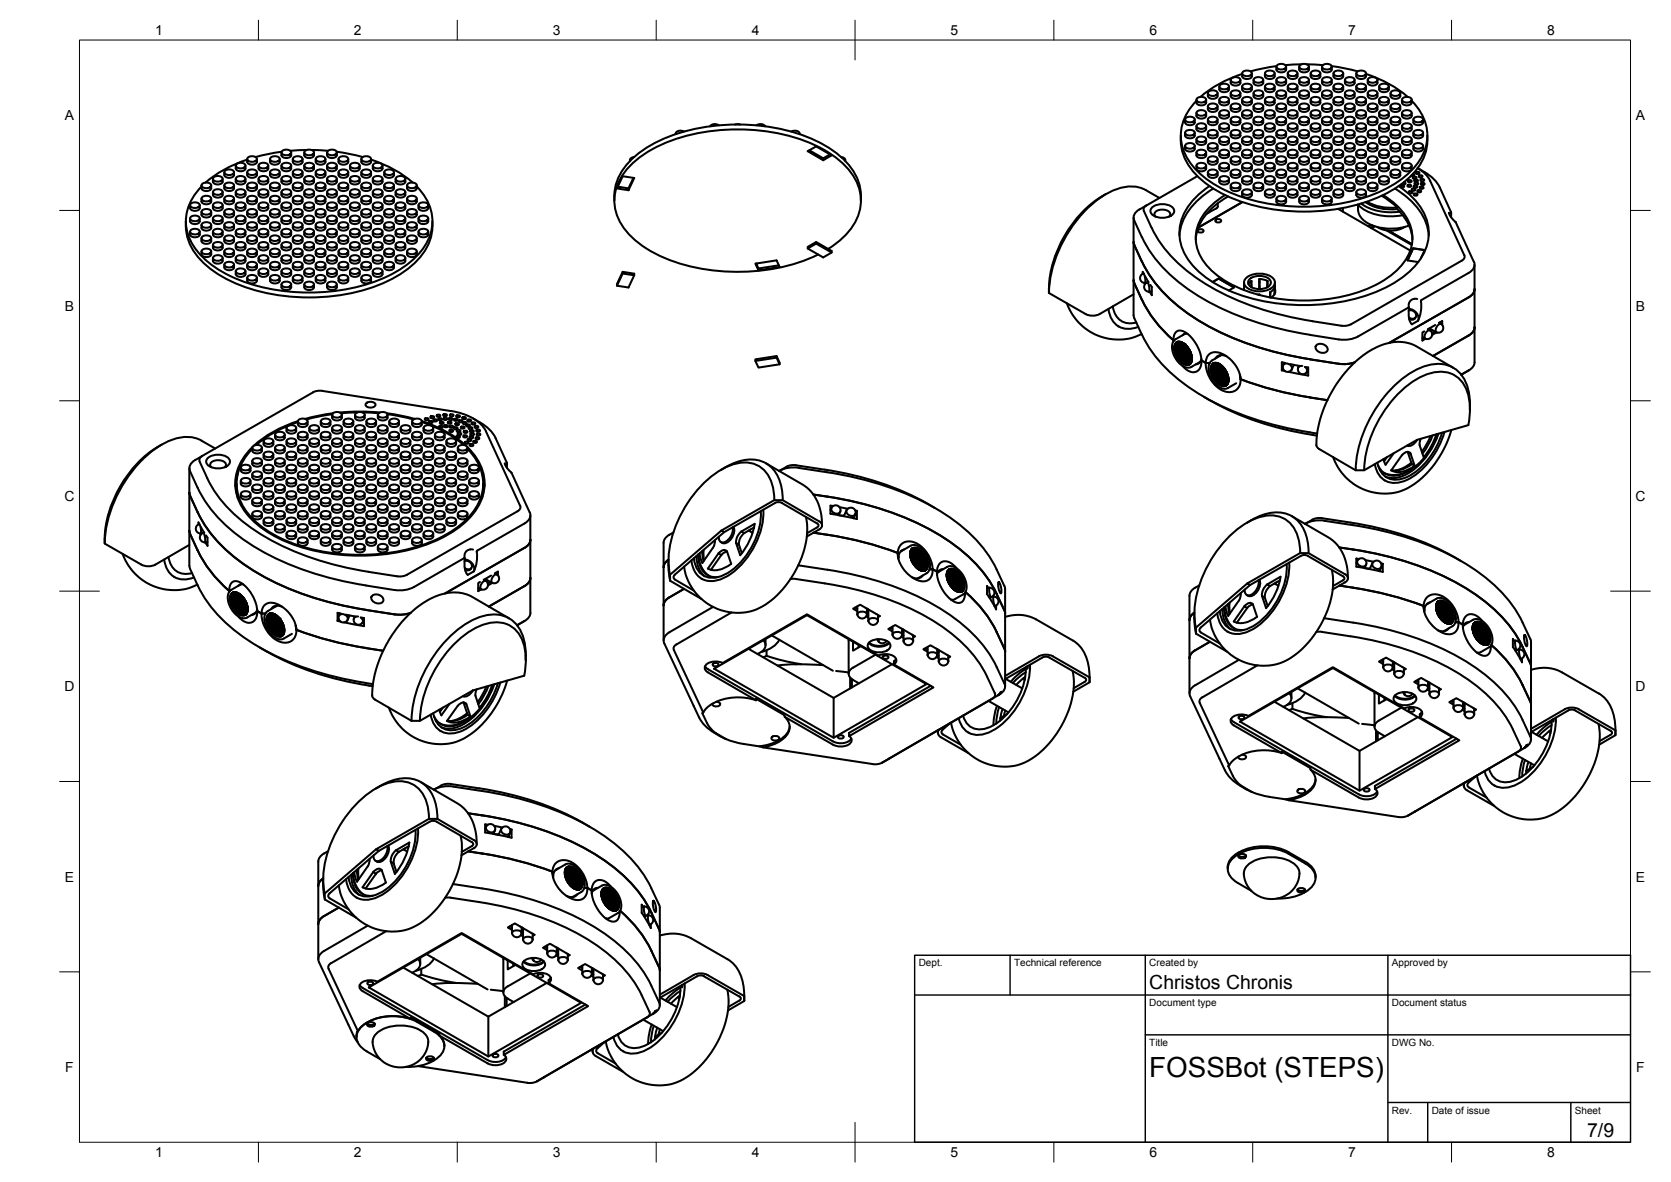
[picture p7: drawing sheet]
<svg xmlns="http://www.w3.org/2000/svg" width="420mm" height="297mm" viewBox="0 0 420 297" stroke-linecap="round" stroke-linejoin="round" font-family="sans-serif">
<defs><g id="words">
<text font-size="7" x="289" y="270.6">FOSSBot (STEPS)</text>
<g font-size="4.9">
<text x="289" y="248.5">Christos Chronis</text>
<text x="399.1" y="285.7">7/9</text>
</g>
<g font-size="3.5">
<text x="39" y="8.8">1</text>
<text x="89" y="8.8">2</text>
<text x="139" y="8.8">3</text>
<text x="189" y="8.8">4</text>
<text x="239" y="8.8">5</text>
<text x="289" y="8.8">6</text>
<text x="339" y="8.8">7</text>
<text x="389" y="8.8">8</text>
<text x="16.3" y="30.2">A</text>
<text x="411.3" y="30.2">A</text>
<text x="16.3" y="78">B</text>
<text x="411.3" y="78">B</text>
<text x="16.2" y="125.9">C</text>
<text x="411.2" y="125.9">C</text>
<text x="16.2" y="173.7">D</text>
<text x="411.2" y="173.7">D</text>
<text x="16.3" y="221.6">E</text>
<text x="411.3" y="221.6">E</text>
<text x="16.4" y="269.4">F</text>
<text x="411.4" y="269.4">F</text>
<text x="39" y="290.8">1</text>
<text x="89" y="290.8">2</text>
<text x="139" y="290.8">3</text>
<text x="189" y="290.8">4</text>
<text x="239" y="290.8">5</text>
<text x="289" y="290.8">6</text>
<text x="339" y="290.8">7</text>
<text x="389" y="290.8">8</text>
</g>
<g font-size="2.5">
<text x="231" y="242.9">Dept.</text>
<text x="255" y="242.9">Technical reference</text>
<text x="289" y="242.9">Created by</text>
<text x="350" y="242.9">Approved by</text>
<text x="289" y="252.8">Document type</text>
<text x="350" y="252.8">Document status</text>
<text x="289" y="262.9">Title</text>
<text x="350" y="262.9">DWG No.</text>
<text x="350" y="279.9">Rev.</text>
<text x="360" y="279.9">Date of issue</text>
<text x="396" y="279.9">Sheet</text>
</g>
</g></defs>
<!-- layer: Visible -->
<g fill="none" stroke="#000" stroke-width=".51">
<path d="M309.5 19.8a1.49 1.49 0 0 1 2.4 .3 1.4 1.4 0 0 1-2.4 0zM312.3 18.4v.8M312.3 18.6a30.3 30.3 0 0 0-10.4 5.8M312.4 18.2a1.49 1.49 0 0 1 2.4 .2 1.4 1.4 0 0 1-2.5 0zM314.8 18.4v.8a1.4 1.4 0 0 1-2.5 0M315.3 19.8a1.49 1.49 0 0 1 2.3 .3 1.4 1.4 0 0 1-2.4 0zM318.1 18.4v.8a1.4 1.4 0 0 0 2.4 0v-.8M318.2 18.2a1.49 1.49 0 0 1 2.3 .2 1.4 1.4 0 0 1-2.4 0zM320.9 16.8v.7M321 16.6l-6.6 1.3M321 19.8a1.49 1.49 0 0 1 2.4 .3 1.4 1.4 0 0 1-2.4 0zM321 16.5a1.49 1.49 0 0 1 2.4 .3 1.4 1.4 0 0 1-2.4 0z"/>
<path d="M323.4 16.8v.7a1.4 1.4 0 0 1-2.4 0M323.8 18.4v.8a1.4 1.4 0 0 0 2.4 0v-.8M323.9 18.2a1.49 1.49 0 0 1 2.3 .2 1.4 1.4 0 0 1-2.4 0zM326.7 16.8v.7a1.4 1.4 0 0 0 2.4 0v-.7M326.8 19.8a1.49 1.49 0 0 1 2.3 .3 1.4 1.4 0 0 1-2.4 0zM326.8 16.5a1.49 1.49 0 0 1 2.3 .3 1.4 1.4 0 0 1-2.4 0zM327.3 16.2l-4.1 .2M328.5 16.2l4.1 .2M329.5 18.4v.8M329.6 19.2a1.4 1.4 0 0 0 2.4 0M329.7 18.2a1.49 1.49 0 0 1 2.3 .2 1.4 1.4 0 0 1-2.4 0zM332 18.4v.8"/>
<path d="M332.4 16.8v.7a1.4 1.4 0 0 0 2.5 0v-.7M332.5 16.5a1.49 1.49 0 0 1 2.4 .3 1.4 1.4 0 0 1-2.5 0zM332.5 19.8a1.49 1.49 0 0 1 2.4 .3 1.4 1.4 0 0 1-2.5 0zM334.8 16.6l6.6 1.3M335.3 18.4v.8a1.4 1.4 0 0 0 2.4 0v-.8M335.4 18.2a1.49 1.49 0 0 1 2.3 .2 1.4 1.4 0 0 1-2.4 0zM338.3 19.8a1.49 1.49 0 0 1 2.3 .3 1.4 1.4 0 0 1-2.4 0zM341 18.4v.8a1.4 1.4 0 0 0 2.5 0v-.8M341.1 18.2a1.49 1.49 0 0 1 2.4 .2 1.4 1.4 0 0 1-2.5 0zM343.5 18.6a30.3 30.3 0 0 1 10.5 5.8M344 19.8a1.49 1.49 0 0 1 2.4 .3 1.4 1.4 0 0 1-2.5 0zM62.1 40l.1 .7a1.4 1.4 0 0 0 2.4 0v-.7"/>
<path d="M62.3 39.7a1.49 1.49 0 0 1 2.3 .3 1.4 1.4 0 0 1-2.4 0zM67.9 40v.7a1.4 1.4 0 0 0 2.4 0v-.7M68 39.7a1.49 1.49 0 0 1 2.3 .3 1.4 1.4 0 0 1-2.4 0zM70.8 38.3v.7a1.4 1.4 0 0 0 2.4 0v-.7M70.8 38.1l-6.5 1.4M70.9 38a1.49 1.49 0 0 1 2.3 .3 1.4 1.4 0 0 1-2.4 0zM73.6 40v.7a1.4 1.4 0 0 0 2.5 0v-.7M73.7 39.7a1.49 1.49 0 0 1 2.4 .3 1.4 1.4 0 0 1-2.5 0zM76.5 38.3v.7a1.4 1.4 0 0 0 2.5 0v-.7M76.6 38a1.49 1.49 0 0 1 2.4 .3 1.4 1.4 0 0 1-2.5 0zM77.1 37.7l-4.1 .2M78.4 37.7l4.1 .2"/>
<path d="M79.4 40v.7a1.4 1.4 0 0 0 2.4 0v-.7M79.5 39.7a1.49 1.49 0 0 1 2.3 .3 1.4 1.4 0 0 1-2.4 0zM82.2 38.3v.7M82.3 38a1.49 1.49 0 0 1 2.4 .3 1.4 1.4 0 0 1-2.4 0zM84.7 38.1l6.5 1.4M84.7 38.3v.7a1.4 1.4 0 0 1-2.4 0M85.1 40v.7a1.4 1.4 0 0 0 2.5 0v-.7M85.2 39.7a1.49 1.49 0 0 1 2.4 .3 1.4 1.4 0 0 1-2.5 0zM90.8 40v.7M91 39.7a1.49 1.49 0 0 1 2.3 .3 1.4 1.4 0 0 1-2.4 0zM93.3 40v.7a1.4 1.4 0 0 1-2.4 0M159.4 39.5a.94 .94 0 0 0-1 1"/>
<path d="M172 33.1a1.38 1.38 0 0 0-2.1 .6M180.7 31.5a1.62 1.62 0 0 0-2.2 .2M184.8 31.3h1.3M190.2 31.5a1.62 1.62 0 0 1 2.2 .2M198.9 33.1a1.35 1.35 0 0 1 2.1 .6M203.5 37.8l3.5 2v.5l-3.9-2.3 2.1-1.2 3.9 2.2-2.1 1.3M208.7 38.8l-1.7 1M211.5 39.5a.91 .91 0 0 1 1 1M296.9 34.1a13.4 13.4 0 0 0 6 11.8 41.4 41.4 0 0 0 25 7.3 41.4 41.4 0 0 0 25-7.3 13.7 13.7 0 0 0 6-11.8M298 30v.8a1.4 1.4 0 0 0 2.4 0v-.8M298 36.7v.7a1.4 1.4 0 0 0 2.4 0v-.7M298 33.4v.7a1.4 1.4 0 0 0 2.4 0v-.7"/>
<path d="M298.1 29.8a1.49 1.49 0 0 1 2.3 .2 1.4 1.4 0 0 1-2.4 0zM298.1 36.4a1.49 1.49 0 0 1 2.3 .3 1.4 1.4 0 0 1-2.4 0zM298.1 33.1a1.49 1.49 0 0 1 2.3 .3 1.4 1.4 0 0 1-2.4 0zM300.8 28.4v.7a1.4 1.4 0 0 0 2.5 0v-.7M300.8 38.3v.7a1.4 1.4 0 0 0 2.5 0v-.7M300.8 25.1v.7a1.4 1.4 0 0 0 2.5 0v-.7M300.8 31.7v.7M300.8 35v.7M300.8 25.3a11.6 11.6 0 0 0-.3 17.1 33.1 33.1 0 0 0 19 8.9 48.6 48.6 0 0 0 30.1-4.4 17.2 17.2 0 0 0 9.1-10.9 11.9 11.9 0 0 0-3.7-10.7M300.8 35.7a1.4 1.4 0 0 0 2.5 0M300.8 32.4a1.4 1.4 0 0 0 2.5 0M300.9 28.1a1.49 1.49 0 0 1 2.4 .3 1.4 1.4 0 0 1-2.5 0z"/>
<path d="M300.9 34.7a1.49 1.49 0 0 1 2.4 .3 1.4 1.4 0 0 1-2.5 0zM300.9 31.4a1.49 1.49 0 0 1 2.4 .3 1.4 1.4 0 0 1-2.5 0zM300.9 38.1a1.49 1.49 0 0 1 2.4 .2 1.4 1.4 0 0 1-2.5 0zM300.9 24.8a1.49 1.49 0 0 1 2.4 .3 1.4 1.4 0 0 1-2.5 0zM303.3 31.7v.7M303.3 35v.7M303.7 23.4v.7M303.7 26.7v.7M303.7 30v.8M303.7 33.4v.7M303.7 36.7v.7M303.7 40v.7"/>
<path d="M303.7 27.4a1.4 1.4 0 0 0 2.5 0M303.8 36.4a1.49 1.49 0 0 1 2.4 .3 1.4 1.4 0 0 1-2.5 0zM303.8 23.1a1.49 1.49 0 0 1 2.4 .3 1.4 1.4 0 0 1-2.5 0zM303.8 39.7a1.49 1.49 0 0 1 2.4 .3 1.4 1.4 0 0 1-2.5 0zM303.8 29.8a1.49 1.49 0 0 1 2.4 .2 1.4 1.4 0 0 1-2.5 0zM303.8 33.1a1.49 1.49 0 0 1 2.4 .3 1.4 1.4 0 0 1-2.5 0zM303.8 26.4a1.49 1.49 0 0 1 2.4 .3 1.4 1.4 0 0 1-2.5 0zM306.2 36.7v.7a1.4 1.4 0 0 1-2.5 0M306.2 23.4v.7a1.4 1.4 0 0 1-2.5 0M306.2 30v.8a1.4 1.4 0 0 1-2.5 0M306.2 33.4v.7a1.4 1.4 0 0 1-2.5 0M306.2 26.7v.7"/>
<path d="M306.2 40v.7M306.6 28.4v.7a1.4 1.4 0 0 0 2.4 0v-.7M306.6 38.3v.7a1.4 1.4 0 0 0 2.4 0v-.7M306.6 21.7v.8a1.4 1.4 0 0 0 2.4 0v-.8M306.6 25.1v.7a1.4 1.4 0 0 0 2.4 0v-.7M306.6 31.7v.7M306.6 35v.7M306.6 32.4a1.4 1.4 0 0 0 2.4 0M306.6 35.7a1.4 1.4 0 0 0 2.4 0M306.7 28.1a1.49 1.49 0 0 1 2.3 .3 1.4 1.4 0 0 1-2.4 0zM306.7 38.1a1.49 1.49 0 0 1 2.3 .2 1.4 1.4 0 0 1-2.4 0zM306.7 21.5a1.49 1.49 0 0 1 2.3 .2 1.4 1.4 0 0 1-2.4 0z"/>
<path d="M306.7 24.8a1.49 1.49 0 0 1 2.3 .3 1.4 1.4 0 0 1-2.4 0zM306.7 31.4a1.49 1.49 0 0 1 2.3 .3 1.4 1.4 0 0 1-2.4 0zM306.7 34.7a1.49 1.49 0 0 1 2.3 .3 1.4 1.4 0 0 1-2.4 0zM309 31.7v.7M309 35v.7M309.4 20.1l.1 .7a1.4 1.4 0 0 0 2.4 0v-.7M309.4 36.7l.1 .7a1.4 1.4 0 0 0 2.4 0v-.7M309.4 30l.1 .8a1.4 1.4 0 0 0 2.4 0v-.8M309.4 33.4l.1 .7a1.4 1.4 0 0 0 2.4 0v-.7M309.4 23.4l.1 .7a1.4 1.4 0 0 0 2.4 0v-.7M309.4 26.7v.7M309.4 40v.7"/>
<path d="M309.5 27.4a1.4 1.4 0 0 0 2.4 0M309.5 36.4a1.49 1.49 0 0 1 2.4 .3 1.4 1.4 0 0 1-2.4 0zM309.5 29.8a1.49 1.49 0 0 1 2.4 .2 1.4 1.4 0 0 1-2.4 0zM309.5 39.7a1.49 1.49 0 0 1 2.4 .3 1.4 1.4 0 0 1-2.4 0zM309.5 26.4a1.49 1.49 0 0 1 2.4 .3 1.4 1.4 0 0 1-2.4 0zM309.5 33.1a1.49 1.49 0 0 1 2.4 .3 1.4 1.4 0 0 1-2.4 0zM309.5 23.1a1.49 1.49 0 0 1 2.4 .3 1.4 1.4 0 0 1-2.4 0zM311.9 26.7v.7M311.9 40v.7M312.3 21.7v.8M312.3 25.1v.7M312.3 28.4v.7"/>
<path d="M312.3 31.7v.7M312.3 35v.7M312.3 38.3v.7M312.3 35.7a1.4 1.4 0 0 0 2.5 0M312.3 32.4a1.4 1.4 0 0 0 2.5 0M312.4 24.8a1.49 1.49 0 0 1 2.4 .3 1.4 1.4 0 0 1-2.5 0zM312.4 38.1a1.49 1.49 0 0 1 2.4 .2 1.4 1.4 0 0 1-2.5 0zM312.4 34.7a1.49 1.49 0 0 1 2.4 .3 1.4 1.4 0 0 1-2.5 0zM312.4 31.4a1.49 1.49 0 0 1 2.4 .3 1.4 1.4 0 0 1-2.5 0zM312.4 21.5a1.49 1.49 0 0 1 2.4 .2 1.4 1.4 0 0 1-2.5 0zM312.4 28.1a1.49 1.49 0 0 1 2.4 .3 1.4 1.4 0 0 1-2.5 0zM314.8 25.1v.7a1.4 1.4 0 0 1-2.5 0"/>
<path d="M314.8 38.3v.7a1.4 1.4 0 0 1-2.5 0M314.8 21.7v.8a1.4 1.4 0 0 1-2.5 0M314.8 28.4v.7a1.4 1.4 0 0 1-2.5 0M314.8 31.7v.7M314.8 35v.7M315.2 27.4a1.4 1.4 0 0 0 2.4 0M315.2 33.4v.7a1.4 1.4 0 0 0 2.4 0v-.7M315.2 20.1v.7a1.4 1.4 0 0 0 2.4 0v-.7M315.2 23.4v.7a1.4 1.4 0 0 0 2.4 0v-.7M315.2 36.7v.7a1.4 1.4 0 0 0 2.4 0v-.7M315.2 30v.8a1.4 1.4 0 0 0 2.4 0v-.8M315.2 26.7v.7"/>
<path d="M315.2 40v.7M315.3 39.7a1.49 1.49 0 0 1 2.3 .3 1.4 1.4 0 0 1-2.4 0zM315.3 33.1a1.49 1.49 0 0 1 2.3 .3 1.4 1.4 0 0 1-2.4 0zM315.3 23.1a1.49 1.49 0 0 1 2.3 .3 1.4 1.4 0 0 1-2.4 0zM315.3 36.4a1.49 1.49 0 0 1 2.3 .3 1.4 1.4 0 0 1-2.4 0zM315.3 26.4a1.49 1.49 0 0 1 2.3 .3 1.4 1.4 0 0 1-2.4 0zM315.3 29.8a1.49 1.49 0 0 1 2.3 .2 1.4 1.4 0 0 1-2.4 0zM317.6 26.7v.7M317.6 40v.7M318.1 38.3v.7a1.4 1.4 0 0 0 2.4 0v-.7M318.1 21.7v.8a1.4 1.4 0 0 0 2.4 0v-.8M318.1 28.4v.7a1.4 1.4 0 0 0 2.4 0v-.7"/>
<path d="M318.1 25.1v.7a1.4 1.4 0 0 0 2.4 0v-.7M318.1 31.7v.7M318.1 35v.7M318.1 35.7a1.4 1.4 0 0 0 2.4 0M318.1 32.4a1.4 1.4 0 0 0 2.4 0M318.2 38.1a1.49 1.49 0 0 1 2.3 .2 1.4 1.4 0 0 1-2.4 0zM318.2 21.5a1.49 1.49 0 0 1 2.3 .2 1.4 1.4 0 0 1-2.4 0zM318.2 28.1a1.49 1.49 0 0 1 2.3 .3 1.4 1.4 0 0 1-2.4 0zM318.2 24.8a1.49 1.49 0 0 1 2.3 .3 1.4 1.4 0 0 1-2.4 0zM318.2 34.7a1.49 1.49 0 0 1 2.3 .3 1.4 1.4 0 0 1-2.4 0zM318.2 31.4a1.49 1.49 0 0 1 2.3 .3 1.4 1.4 0 0 1-2.4 0zM320.5 31.7v.7"/>
<path d="M320.5 35v.7M320.9 20.1v.7M320.9 23.4v.7M320.9 26.7v.7M320.9 30v.8M320.9 33.4v.7M320.9 36.7v.7M320.9 40v.7M321 27.4a1.4 1.4 0 0 0 2.4 0M321 29.8a1.49 1.49 0 0 1 2.4 .2 1.4 1.4 0 0 1-2.4 0zM321 39.7a1.49 1.49 0 0 1 2.4 .3 1.4 1.4 0 0 1-2.4 0zM321 33.1a1.49 1.49 0 0 1 2.4 .3 1.4 1.4 0 0 1-2.4 0z"/>
<path d="M321 36.4a1.49 1.49 0 0 1 2.4 .3 1.4 1.4 0 0 1-2.4 0zM321 23.1a1.49 1.49 0 0 1 2.4 .3 1.4 1.4 0 0 1-2.4 0zM321 26.4a1.49 1.49 0 0 1 2.4 .3 1.4 1.4 0 0 1-2.4 0zM323.4 20.1v.7a1.4 1.4 0 0 1-2.4 0M323.4 30v.8a1.4 1.4 0 0 1-2.4 0M323.4 33.4v.7a1.4 1.4 0 0 1-2.4 0M323.4 36.7v.7a1.4 1.4 0 0 1-2.4 0M323.4 23.4v.7a1.4 1.4 0 0 1-2.4 0M323.4 26.7v.7M323.4 40v.7M323.8 25.1v.7a1.4 1.4 0 0 0 2.4 0v-.7M323.8 38.3v.7a1.4 1.4 0 0 0 2.4 0v-.7"/>
<path d="M323.8 28.4v.7a1.4 1.4 0 0 0 2.4 0v-.7M323.8 21.7v.8a1.4 1.4 0 0 0 2.4 0v-.8M323.8 31.7v.7M323.8 35v.7M323.8 32.4a1.4 1.4 0 0 0 2.4 0M323.8 35.7a1.4 1.4 0 0 0 2.4 0M323.9 31.4a1.49 1.49 0 0 1 2.3 .3 1.4 1.4 0 0 1-2.4 0zM323.9 24.8a1.49 1.49 0 0 1 2.3 .3 1.4 1.4 0 0 1-2.4 0zM323.9 38.1a1.49 1.49 0 0 1 2.3 .2 1.4 1.4 0 0 1-2.4 0zM323.9 34.7a1.49 1.49 0 0 1 2.3 .3 1.4 1.4 0 0 1-2.4 0zM323.9 28.1a1.49 1.49 0 0 1 2.3 .3 1.4 1.4 0 0 1-2.4 0zM323.9 21.5a1.49 1.49 0 0 1 2.3 .2 1.4 1.4 0 0 1-2.4 0z"/>
<path d="M326.2 31.7v.7M326.2 35v.7M326.7 20.1v.7a1.4 1.4 0 0 0 2.4 0v-.7M326.7 30v.8a1.4 1.4 0 0 0 2.4 0v-.8M326.7 23.4v.7a1.4 1.4 0 0 0 2.4 0v-.7M326.7 36.7v.7a1.4 1.4 0 0 0 2.4 0v-.7M326.7 33.4v.7a1.4 1.4 0 0 0 2.4 0v-.7M326.7 26.7v.7M326.7 40v.7M326.7 27.4a1.4 1.4 0 0 0 2.4 0M326.8 26.4a1.49 1.49 0 0 1 2.3 .3 1.4 1.4 0 0 1-2.4 0zM326.8 29.8a1.49 1.49 0 0 1 2.3 .2 1.4 1.4 0 0 1-2.4 0z"/>
<path d="M326.8 39.7a1.49 1.49 0 0 1 2.3 .3 1.4 1.4 0 0 1-2.4 0zM326.8 23.1a1.49 1.49 0 0 1 2.3 .3 1.4 1.4 0 0 1-2.4 0zM326.8 36.4a1.49 1.49 0 0 1 2.3 .3 1.4 1.4 0 0 1-2.4 0zM326.8 33.1a1.49 1.49 0 0 1 2.3 .3 1.4 1.4 0 0 1-2.4 0zM329.1 26.7v.7M329.1 40v.7M329.5 21.7v.8M329.5 25.1v.7M329.5 28.4v.7M329.5 31.7v.7M329.5 35v.7M329.5 38.3v.7"/>
<path d="M329.6 29.1a1.4 1.4 0 0 0 2.4 0M329.6 22.5a1.4 1.4 0 0 0 2.4 0M329.6 25.8a1.4 1.4 0 0 0 2.4 0M329.6 39a1.4 1.4 0 0 0 2.4 0M329.6 32.4a1.4 1.4 0 0 0 2.4 0M329.6 35.7a1.4 1.4 0 0 0 2.4 0M329.7 28.1a1.49 1.49 0 0 1 2.3 .3 1.4 1.4 0 0 1-2.4 0zM329.7 21.5a1.49 1.49 0 0 1 2.3 .2 1.4 1.4 0 0 1-2.4 0zM329.7 24.8a1.49 1.49 0 0 1 2.3 .3 1.4 1.4 0 0 1-2.4 0zM329.7 38.1a1.49 1.49 0 0 1 2.3 .2 1.4 1.4 0 0 1-2.4 0zM329.7 31.4a1.49 1.49 0 0 1 2.3 .3 1.4 1.4 0 0 1-2.4 0zM329.7 34.7a1.49 1.49 0 0 1 2.3 .3 1.4 1.4 0 0 1-2.4 0z"/>
<path d="M332 21.7v.8M332 25.1v.7M332 28.4v.7M332 31.7v.7M332 35v.7M332 38.3v.7M332.4 36.7v.7a1.4 1.4 0 0 0 2.5 0v-.7M332.4 33.4v.7a1.4 1.4 0 0 0 2.5 0v-.7M332.4 30v.8a1.4 1.4 0 0 0 2.5 0v-.8M332.4 23.4v.7a1.4 1.4 0 0 0 2.5 0v-.7M332.4 20.1v.7a1.4 1.4 0 0 0 2.5 0v-.7M332.4 26.7v.7"/>
<path d="M332.4 40v.7M332.4 27.4a1.4 1.4 0 0 0 2.5 0M332.5 36.4a1.49 1.49 0 0 1 2.4 .3 1.4 1.4 0 0 1-2.5 0zM332.5 33.1a1.49 1.49 0 0 1 2.4 .3 1.4 1.4 0 0 1-2.5 0zM332.5 39.7a1.49 1.49 0 0 1 2.4 .3 1.4 1.4 0 0 1-2.5 0zM332.5 29.8a1.49 1.49 0 0 1 2.4 .2 1.4 1.4 0 0 1-2.5 0zM332.5 23.1a1.49 1.49 0 0 1 2.4 .3 1.4 1.4 0 0 1-2.5 0zM332.5 26.4a1.49 1.49 0 0 1 2.4 .3 1.4 1.4 0 0 1-2.5 0zM334.9 26.7v.7M334.9 40v.7M335.3 25.1v.7a1.4 1.4 0 0 0 2.4 0v-.7M335.3 38.3v.7a1.4 1.4 0 0 0 2.4 0v-.7"/>
<path d="M335.3 28.4v.7a1.4 1.4 0 0 0 2.4 0v-.7M335.3 21.7v.8a1.4 1.4 0 0 0 2.4 0v-.8M335.3 31.7v.7M335.3 35v.7M335.3 35.7a1.4 1.4 0 0 0 2.4 0M335.3 32.4a1.4 1.4 0 0 0 2.4 0M335.4 24.8a1.49 1.49 0 0 1 2.3 .3 1.4 1.4 0 0 1-2.4 0zM335.4 34.7a1.49 1.49 0 0 1 2.3 .3 1.4 1.4 0 0 1-2.4 0zM335.4 38.1a1.49 1.49 0 0 1 2.3 .2 1.4 1.4 0 0 1-2.4 0zM335.4 28.1a1.49 1.49 0 0 1 2.3 .3 1.4 1.4 0 0 1-2.4 0zM335.4 21.5a1.49 1.49 0 0 1 2.3 .2 1.4 1.4 0 0 1-2.4 0zM335.4 31.4a1.49 1.49 0 0 1 2.3 .3 1.4 1.4 0 0 1-2.4 0z"/>
<path d="M337.7 31.7v.7M337.7 35v.7M338.2 33.4v.7a1.4 1.4 0 0 0 2.4 0M338.2 23.4v.7a1.4 1.4 0 0 0 2.4 0M338.2 20.1v.7a1.4 1.4 0 0 0 2.4 0M338.2 30v.8a1.4 1.4 0 0 0 2.4 0M338.2 36.7v.7a1.4 1.4 0 0 0 2.4 0M338.2 26.7v.7M338.2 40v.7M338.2 27.4a1.4 1.4 0 0 0 2.4 0M338.3 39.7a1.49 1.49 0 0 1 2.3 .3 1.4 1.4 0 0 1-2.4 0zM338.3 33.1a1.49 1.49 0 0 1 2.3 .3 1.4 1.4 0 0 1-2.4 0z"/>
<path d="M338.3 23.1a1.49 1.49 0 0 1 2.3 .3 1.4 1.4 0 0 1-2.4 0zM338.3 26.4a1.49 1.49 0 0 1 2.3 .3 1.4 1.4 0 0 1-2.4 0zM338.3 29.8a1.49 1.49 0 0 1 2.3 .2 1.4 1.4 0 0 1-2.4 0zM338.3 36.4a1.49 1.49 0 0 1 2.3 .3 1.4 1.4 0 0 1-2.4 0zM340.6 20.1v.7M340.6 23.4v.7M340.6 26.7v.7M340.6 30v.8M340.6 33.4v.7M340.6 36.7v.7M340.6 40v.7M341 21.7v.8a1.4 1.4 0 0 0 2.5 0v-.8"/>
<path d="M341 25.1v.7a1.4 1.4 0 0 0 2.5 0v-.7M341 28.4v.7a1.4 1.4 0 0 0 2.5 0v-.7M341 38.3v.7a1.4 1.4 0 0 0 2.5 0v-.7M341 31.7v.7M341 35v.7M341 35.7a1.4 1.4 0 0 0 2.5 0M341 32.4a1.4 1.4 0 0 0 2.5 0M341.1 34.7a1.49 1.49 0 0 1 2.4 .3 1.4 1.4 0 0 1-2.5 0zM341.1 31.4a1.49 1.49 0 0 1 2.4 .3 1.4 1.4 0 0 1-2.5 0zM341.1 21.5a1.49 1.49 0 0 1 2.4 .2 1.4 1.4 0 0 1-2.5 0zM341.1 24.8a1.49 1.49 0 0 1 2.4 .3 1.4 1.4 0 0 1-2.5 0zM341.1 28.1a1.49 1.49 0 0 1 2.4 .3 1.4 1.4 0 0 1-2.5 0z"/>
<path d="M341.1 38.1a1.49 1.49 0 0 1 2.4 .2 1.4 1.4 0 0 1-2.5 0zM343.5 31.7v.7M343.5 35v.7M343.9 36.7v.7a1.4 1.4 0 0 0 2.5 0v-.7M343.9 33.4v.7a1.4 1.4 0 0 0 2.5 0v-.7M343.9 30v.8a1.4 1.4 0 0 0 2.5 0v-.8M343.9 23.4v.7a1.4 1.4 0 0 0 2.5 0v-.7M343.9 20.1v.7a1.4 1.4 0 0 0 2.5 0v-.7M343.9 26.7v.7M343.9 40v.7M343.9 27.4a1.4 1.4 0 0 0 2.5 0M344 36.4a1.49 1.49 0 0 1 2.4 .3 1.4 1.4 0 0 1-2.5 0z"/>
<path d="M344 33.1a1.49 1.49 0 0 1 2.4 .3 1.4 1.4 0 0 1-2.5 0zM344 39.7a1.49 1.49 0 0 1 2.4 .3 1.4 1.4 0 0 1-2.5 0zM344 29.8a1.49 1.49 0 0 1 2.4 .2 1.4 1.4 0 0 1-2.5 0zM344 23.1a1.49 1.49 0 0 1 2.4 .3 1.4 1.4 0 0 1-2.5 0zM344 26.4a1.49 1.49 0 0 1 2.4 .3 1.4 1.4 0 0 1-2.5 0zM346.4 26.7v.7M346.4 40v.7M346.8 28.4v.7a1.4 1.4 0 0 0 2.4 0v-.7M346.8 21.7v.8a1.4 1.4 0 0 0 2.4 0v-.8M346.8 25.1v.7a1.4 1.4 0 0 0 2.4 0v-.7M346.8 38.3v.7a1.4 1.4 0 0 0 2.4 0v-.7M346.8 31.7v.7"/>
<path d="M346.8 35v.7M346.8 35.7a1.4 1.4 0 0 0 2.4 0M346.8 32.4a1.4 1.4 0 0 0 2.4 0M346.9 28.1a1.49 1.49 0 0 1 2.3 .3 1.4 1.4 0 0 1-2.4 0zM346.9 21.5a1.49 1.49 0 0 1 2.3 .2 1.4 1.4 0 0 1-2.4 0zM346.9 24.8a1.49 1.49 0 0 1 2.3 .3 1.4 1.4 0 0 1-2.4 0zM346.9 34.7a1.49 1.49 0 0 1 2.3 .3 1.4 1.4 0 0 1-2.4 0zM346.9 38.1a1.49 1.49 0 0 1 2.3 .2 1.4 1.4 0 0 1-2.4 0zM346.9 31.4a1.49 1.49 0 0 1 2.3 .3 1.4 1.4 0 0 1-2.4 0zM349.2 31.7v.7M349.2 35v.7M349.6 36.7l.1 .7a1.4 1.4 0 0 0 2.4 0v-.7"/>
<path d="M349.6 30l.1 .8a1.4 1.4 0 0 0 2.4 0v-.8M349.6 23.4l.1 .7a1.4 1.4 0 0 0 2.4 0v-.7M349.6 33.4l.1 .7a1.4 1.4 0 0 0 2.4 0v-.7M349.6 26.7v.7M349.6 40v.7M349.7 27.4a1.4 1.4 0 0 0 2.4 0M349.7 36.4a1.49 1.49 0 0 1 2.4 .3 1.39 1.39 0 0 1-2.4 0zM349.7 29.8a1.49 1.49 0 0 1 2.4 .2 1.39 1.39 0 0 1-2.4 0zM349.7 26.4a1.49 1.49 0 0 1 2.4 .3 1.39 1.39 0 0 1-2.4 0zM349.7 23.1a1.49 1.49 0 0 1 2.4 .3 1.39 1.39 0 0 1-2.4 0zM349.7 39.7a1.49 1.49 0 0 1 2.4 .3 1.39 1.39 0 0 1-2.4 0zM349.7 33.1a1.49 1.49 0 0 1 2.4 .3 1.39 1.39 0 0 1-2.4 0z"/>
<path d="M352.1 26.7v.7M352.1 40v.7M352.5 38.3v.7a1.4 1.4 0 0 0 2.5 0v-.7M352.5 28.4v.7a1.4 1.4 0 0 0 2.5 0v-.7M352.5 25.1v.7a1.4 1.4 0 0 0 2.5 0v-.7M352.5 31.7v.7M352.5 35v.7M352.5 32.4a1.4 1.4 0 0 0 2.5 0M352.5 35.7a1.4 1.4 0 0 0 2.5 0M352.6 31.4a1.49 1.49 0 0 1 2.4 .3 1.39 1.39 0 0 1-2.5 0zM352.6 38.1a1.49 1.49 0 0 1 2.4 .2 1.39 1.39 0 0 1-2.5 0zM352.6 28.1a1.49 1.49 0 0 1 2.4 .3 1.39 1.39 0 0 1-2.5 0z"/>
<path d="M352.6 34.7a1.49 1.49 0 0 1 2.4 .3 1.39 1.39 0 0 1-2.5 0zM352.6 24.8a1.49 1.49 0 0 1 2.4 .3 1.39 1.39 0 0 1-2.5 0zM355 31.7v.7M355 35v.7M355.4 30v.8M355.4 33.4v.7M355.4 36.7v.7M355.5 33.1a1.49 1.49 0 0 1 2.3 .3 1.39 1.39 0 0 1-2.4 0zM355.5 29.8a1.49 1.49 0 0 1 2.3 .2 1.39 1.39 0 0 1-2.4 0zM355.5 36.4a1.49 1.49 0 0 1 2.3 .3 1.39 1.39 0 0 1-2.4 0zM357.8 33.4v.7a1.4 1.4 0 0 1-2.4 0M357.8 30v.8a1.4 1.4 0 0 1-2.4 0"/>
<path d="M357.8 36.7v.7a1.4 1.4 0 0 1-2.4 0M46.7 55.6a13.4 13.4 0 0 0 6 11.8 41.4 41.4 0 0 0 25 7.3 41.4 41.4 0 0 0 25.1-7.3 13.7 13.7 0 0 0 5.9-11.8M47.8 51.6v.7a1.4 1.4 0 0 0 2.4 0v-.7M47.8 54.9v.7a1.4 1.4 0 0 0 2.4 0v-.7M47.8 58.2v.7M47.8 58.9a1.4 1.4 0 0 0 2.4 0M47.9 51.3a1.49 1.49 0 0 1 2.3 .3 1.4 1.4 0 0 1-2.4 0zM47.9 57.9a1.49 1.49 0 0 1 2.3 .3 1.4 1.4 0 0 1-2.4 0zM47.9 54.6a1.49 1.49 0 0 1 2.3 .3 1.4 1.4 0 0 1-2.4 0zM50.2 58.2v.7M50.7 56.5v.8a1.4 1.4 0 0 0 2.4 0v-.8M50.7 53.2v.8a1.4 1.4 0 0 0 2.4 0v-.8"/>
<path d="M50.7 59.9v.7a1.4 1.4 0 0 0 2.4 0v-.7M50.7 46.6v.7a1.4 1.4 0 0 0 2.4 0v-.7M50.7 49.9v.7M50.7 46.9a11.6 11.6 0 0 0-.4 17.1 33 33 0 0 0 19.1 8.9 48.5 48.5 0 0 0 30-4.5 17.2 17.2 0 0 0 9.2-10.9 12 12 0 0 0-3.8-10.6M50.7 50.6a1.4 1.4 0 0 0 2.4 0M50.8 49.6a1.49 1.49 0 0 1 2.3 .3 1.4 1.4 0 0 1-2.4 0zM50.8 56.3a1.49 1.49 0 0 1 2.3 .2 1.4 1.4 0 0 1-2.4 0zM50.8 53a1.49 1.49 0 0 1 2.3 .2 1.4 1.4 0 0 1-2.4 0zM50.8 59.6a1.49 1.49 0 0 1 2.3 .3 1.4 1.4 0 0 1-2.4 0zM50.8 46.3a1.49 1.49 0 0 1 2.3 .3 1.4 1.4 0 0 1-2.4 0zM53.1 49.9v.7M53.5 44.9l.1 .8a1.4 1.4 0 0 0 2.4 0v-.8"/>
<path d="M53.5 51.6l.1 .7a1.4 1.4 0 0 0 2.4 0v-.7M53.5 54.9l.1 .7a1.4 1.4 0 0 0 2.4 0v-.7M53.5 48.3l.1 .7a1.4 1.4 0 0 0 2.4 0v-.7M53.5 58.2v.7M53.6 58.9a1.4 1.4 0 0 0 2.4 0M53.6 57.9a1.49 1.49 0 0 1 2.4 .3 1.4 1.4 0 0 1-2.4 0zM53.6 44.7a1.49 1.49 0 0 1 2.4 .2 1.4 1.4 0 0 1-2.4 0zM53.6 51.3a1.49 1.49 0 0 1 2.4 .3 1.4 1.4 0 0 1-2.4 0zM53.6 54.6a1.49 1.49 0 0 1 2.4 .3 1.4 1.4 0 0 1-2.4 0zM53.6 48a1.49 1.49 0 0 1 2.4 .3 1.4 1.4 0 0 1-2.4 0zM56 58.2v.7M56.4 59.9v.7a1.4 1.4 0 0 0 2.4 0v-.7"/>
<path d="M56.4 43.3v.7a1.4 1.4 0 0 0 2.4 0v-.7M56.4 46.6v.7a1.4 1.4 0 0 0 2.4 0v-.7M56.4 53.2v.8a1.4 1.4 0 0 0 2.4 0v-.8M56.4 56.5v.8a1.4 1.4 0 0 0 2.4 0v-.8M56.4 49.9v.7M56.4 50.6a1.4 1.4 0 0 0 2.4 0M56.5 49.6a1.49 1.49 0 0 1 2.3 .3 1.4 1.4 0 0 1-2.4 0zM56.5 59.6a1.49 1.49 0 0 1 2.3 .3 1.4 1.4 0 0 1-2.4 0zM56.5 43a1.49 1.49 0 0 1 2.3 .3 1.4 1.4 0 0 1-2.4 0zM56.5 46.3a1.49 1.49 0 0 1 2.3 .3 1.4 1.4 0 0 1-2.4 0zM56.5 53a1.49 1.49 0 0 1 2.3 .2 1.4 1.4 0 0 1-2.4 0zM56.5 56.3a1.49 1.49 0 0 1 2.3 .2 1.4 1.4 0 0 1-2.4 0z"/>
<path d="M58.8 49.9v.7M59.3 51.6v.7a1.4 1.4 0 0 0 2.4 0v-.7M59.3 48.3v.7a1.4 1.4 0 0 0 2.4 0v-.7M59.3 54.9v.7a1.4 1.4 0 0 0 2.4 0v-.7M59.3 44.9v.8a1.4 1.4 0 0 0 2.4 0v-.8M59.3 41.6v.7M59.3 58.2v.7M59.3 42.3a1.4 1.4 0 0 0 2.4 0M59.3 58.9a1.4 1.4 0 0 0 2.4 0M59.4 41.3a1.49 1.49 0 0 1 2.3 .3 1.4 1.4 0 0 1-2.4 0zM59.4 57.9a1.49 1.49 0 0 1 2.3 .3 1.4 1.4 0 0 1-2.4 0zM59.4 51.3a1.49 1.49 0 0 1 2.3 .3 1.4 1.4 0 0 1-2.4 0z"/>
<path d="M59.4 48a1.49 1.49 0 0 1 2.3 .3 1.4 1.4 0 0 1-2.4 0zM59.4 54.6a1.49 1.49 0 0 1 2.3 .3 1.4 1.4 0 0 1-2.4 0zM59.4 44.7a1.49 1.49 0 0 1 2.3 .2 1.4 1.4 0 0 1-2.4 0zM61.7 41.6v.7M61.7 58.2v.7M62.1 46.6l.1 .7a1.4 1.4 0 0 0 2.4 0v-.7M62.1 59.9l.1 .7a1.4 1.4 0 0 0 2.4 0v-.7M62.1 56.5l.1 .8a1.4 1.4 0 0 0 2.4 0v-.8M62.1 53.2l.1 .8a1.4 1.4 0 0 0 2.4 0v-.8M62.1 43.3l.1 .7a1.4 1.4 0 0 0 2.4 0v-.7M62.1 49.9v.7M62.2 40.1a30.3 30.3 0 0 0-10.5 5.8"/>
<path d="M62.2 50.6a1.4 1.4 0 0 0 2.4 0M62.3 46.3a1.49 1.49 0 0 1 2.3 .3 1.4 1.4 0 0 1-2.4 0zM62.3 59.6a1.49 1.49 0 0 1 2.3 .3 1.4 1.4 0 0 1-2.4 0zM62.3 56.3a1.49 1.49 0 0 1 2.3 .2 1.4 1.4 0 0 1-2.4 0zM62.3 53a1.49 1.49 0 0 1 2.3 .2 1.4 1.4 0 0 1-2.4 0zM62.3 43a1.49 1.49 0 0 1 2.3 .3 1.4 1.4 0 0 1-2.4 0zM62.3 49.6a1.49 1.49 0 0 1 2.3 .3 1.4 1.4 0 0 1-2.4 0zM64.6 49.9v.7M65 54.9v.7a1.4 1.4 0 0 0 2.5 0v-.7M65 44.9v.8a1.4 1.4 0 0 0 2.5 0v-.8M65 48.3v.7a1.4 1.4 0 0 0 2.5 0v-.7M65 51.6v.7a1.4 1.4 0 0 0 2.5 0v-.7"/>
<path d="M65 41.6v.7M65 58.2v.7M65 42.3a1.4 1.4 0 0 0 2.5 0M65 58.9a1.4 1.4 0 0 0 2.5 0M65.1 54.6a1.49 1.49 0 0 1 2.4 .3 1.4 1.4 0 0 1-2.5 0zM65.1 41.3a1.49 1.49 0 0 1 2.4 .3 1.4 1.4 0 0 1-2.5 0zM65.1 44.7a1.49 1.49 0 0 1 2.4 .2 1.4 1.4 0 0 1-2.5 0zM65.1 57.9a1.49 1.49 0 0 1 2.4 .3 1.4 1.4 0 0 1-2.5 0zM65.1 48a1.49 1.49 0 0 1 2.4 .3 1.4 1.4 0 0 1-2.5 0zM65.1 51.3a1.49 1.49 0 0 1 2.4 .3 1.4 1.4 0 0 1-2.5 0zM67.5 41.6v.7M67.5 58.2v.7"/>
<path d="M67.9 59.9v.7a1.4 1.4 0 0 0 2.4 0v-.7M67.9 43.3v.7a1.4 1.4 0 0 0 2.4 0v-.7M67.9 46.6v.7a1.4 1.4 0 0 0 2.4 0v-.7M67.9 56.5v.8a1.4 1.4 0 0 0 2.4 0v-.8M67.9 53.2v.8a1.4 1.4 0 0 0 2.4 0v-.8M67.9 49.9v.7M67.9 50.6a1.4 1.4 0 0 0 2.4 0M68 59.6a1.49 1.49 0 0 1 2.3 .3 1.4 1.4 0 0 1-2.4 0zM68 43a1.49 1.49 0 0 1 2.3 .3 1.4 1.4 0 0 1-2.4 0zM68 49.6a1.49 1.49 0 0 1 2.3 .3 1.4 1.4 0 0 1-2.4 0zM68 46.3a1.49 1.49 0 0 1 2.3 .3 1.4 1.4 0 0 1-2.4 0zM68 56.3a1.49 1.49 0 0 1 2.3 .2 1.4 1.4 0 0 1-2.4 0z"/>
<path d="M68 53a1.49 1.49 0 0 1 2.3 .2 1.4 1.4 0 0 1-2.4 0zM70.3 49.9v.7M70.8 51.6v.7a1.4 1.4 0 0 0 2.4 0v-.7M70.8 54.9v.7a1.4 1.4 0 0 0 2.4 0v-.7M70.8 44.9v.8a1.4 1.4 0 0 0 2.4 0v-.8M70.8 48.3v.7a1.4 1.4 0 0 0 2.4 0v-.7M70.8 41.6v.7M70.8 58.2v.7M70.8 42.3a1.4 1.4 0 0 0 2.4 0M70.8 58.9a1.4 1.4 0 0 0 2.4 0M70.9 41.3a1.49 1.49 0 0 1 2.3 .3 1.4 1.4 0 0 1-2.4 0zM70.9 51.3a1.49 1.49 0 0 1 2.3 .3 1.4 1.4 0 0 1-2.4 0z"/>
<path d="M70.9 54.6a1.49 1.49 0 0 1 2.3 .3 1.4 1.4 0 0 1-2.4 0zM70.9 57.9a1.49 1.49 0 0 1 2.3 .3 1.4 1.4 0 0 1-2.4 0zM70.9 44.7a1.49 1.49 0 0 1 2.3 .2 1.4 1.4 0 0 1-2.4 0zM70.9 48a1.49 1.49 0 0 1 2.3 .3 1.4 1.4 0 0 1-2.4 0zM73.2 41.6v.7M73.2 58.2v.7M73.6 53.2v.8a1.4 1.4 0 0 0 2.5 0v-.8M73.6 46.6v.7a1.4 1.4 0 0 0 2.5 0v-.7M73.6 59.9v.7a1.4 1.4 0 0 0 2.5 0v-.7M73.6 56.5v.8a1.4 1.4 0 0 0 2.5 0v-.8M73.6 43.3v.7a1.4 1.4 0 0 0 2.5 0v-.7M73.6 49.9v.7"/>
<path d="M73.6 50.6a1.4 1.4 0 0 0 2.5 0M73.7 53a1.49 1.49 0 0 1 2.4 .2 1.4 1.4 0 0 1-2.5 0zM73.7 46.3a1.49 1.49 0 0 1 2.4 .3 1.4 1.4 0 0 1-2.5 0zM73.7 59.6a1.49 1.49 0 0 1 2.4 .3 1.4 1.4 0 0 1-2.5 0zM73.7 56.3a1.49 1.49 0 0 1 2.4 .2 1.4 1.4 0 0 1-2.5 0zM73.7 49.6a1.49 1.49 0 0 1 2.4 .3 1.4 1.4 0 0 1-2.5 0zM73.7 43a1.49 1.49 0 0 1 2.4 .3 1.4 1.4 0 0 1-2.5 0zM76.1 49.9v.7M76.5 48.3v.7a1.4 1.4 0 0 0 2.5 0v-.7M76.5 51.6v.7a1.4 1.4 0 0 0 2.5 0v-.7M76.5 44.9v.8a1.4 1.4 0 0 0 2.5 0v-.8M76.5 54.9v.7a1.4 1.4 0 0 0 2.5 0v-.7"/>
<path d="M76.5 41.6v.7M76.5 58.2v.7M76.5 42.3a1.4 1.4 0 0 0 2.5 0M76.5 58.9a1.4 1.4 0 0 0 2.5 0M76.6 41.3a1.49 1.49 0 0 1 2.4 .3 1.4 1.4 0 0 1-2.5 0zM76.6 48a1.49 1.49 0 0 1 2.4 .3 1.4 1.4 0 0 1-2.5 0zM76.6 51.3a1.49 1.49 0 0 1 2.4 .3 1.4 1.4 0 0 1-2.5 0zM76.6 44.7a1.49 1.49 0 0 1 2.4 .2 1.4 1.4 0 0 1-2.5 0zM76.6 57.9a1.49 1.49 0 0 1 2.4 .3 1.4 1.4 0 0 1-2.5 0zM76.6 54.6a1.49 1.49 0 0 1 2.4 .3 1.4 1.4 0 0 1-2.5 0zM79 41.6v.7M79 58.2v.7"/>
<path d="M79.4 43.3v.7a1.4 1.4 0 0 0 2.4 0v-.7M79.4 46.6v.7a1.4 1.4 0 0 0 2.4 0v-.7M79.4 59.9v.7a1.4 1.4 0 0 0 2.4 0v-.7M79.4 53.2v.8a1.4 1.4 0 0 0 2.4 0v-.8M79.4 56.5v.8a1.4 1.4 0 0 0 2.4 0v-.8M79.4 49.9v.7M79.4 50.6a1.4 1.4 0 0 0 2.4 0M79.5 49.6a1.49 1.49 0 0 1 2.3 .3 1.4 1.4 0 0 1-2.4 0zM79.5 43a1.49 1.49 0 0 1 2.3 .3 1.4 1.4 0 0 1-2.4 0zM79.5 46.3a1.49 1.49 0 0 1 2.3 .3 1.4 1.4 0 0 1-2.4 0zM79.5 59.6a1.49 1.49 0 0 1 2.3 .3 1.4 1.4 0 0 1-2.4 0zM79.5 53a1.49 1.49 0 0 1 2.3 .2 1.4 1.4 0 0 1-2.4 0z"/>
<path d="M79.5 56.3a1.49 1.49 0 0 1 2.3 .2 1.4 1.4 0 0 1-2.4 0zM81.8 49.9v.7M82.2 41.6v.7M82.2 44.9v.8M82.2 48.3v.7M82.2 51.6v.7M82.2 54.9v.7M82.2 58.2v.7M82.3 58.9a1.4 1.4 0 0 0 2.4 0M82.3 42.3a1.4 1.4 0 0 0 2.4 0M82.3 57.9a1.49 1.49 0 0 1 2.4 .3 1.4 1.4 0 0 1-2.4 0zM82.3 54.6a1.49 1.49 0 0 1 2.4 .3 1.4 1.4 0 0 1-2.4 0z"/>
<path d="M82.3 51.3a1.49 1.49 0 0 1 2.4 .3 1.4 1.4 0 0 1-2.4 0zM82.3 44.7a1.49 1.49 0 0 1 2.4 .2 1.4 1.4 0 0 1-2.4 0zM82.3 48a1.49 1.49 0 0 1 2.4 .3 1.4 1.4 0 0 1-2.4 0zM82.3 41.3a1.49 1.49 0 0 1 2.4 .3 1.4 1.4 0 0 1-2.4 0zM84.7 54.9v.7a1.4 1.4 0 0 1-2.4 0M84.7 51.6v.7a1.4 1.4 0 0 1-2.4 0M84.7 44.9v.8a1.4 1.4 0 0 1-2.4 0M84.7 48.3v.7a1.4 1.4 0 0 1-2.4 0M84.7 41.6v.7M84.7 58.2v.7M85.1 46.6v.7a1.4 1.4 0 0 0 2.5 0v-.7M85.1 56.5v.8a1.4 1.4 0 0 0 2.5 0v-.8"/>
<path d="M85.1 59.9v.7a1.4 1.4 0 0 0 2.5 0v-.7M85.1 43.3v.7a1.4 1.4 0 0 0 2.5 0v-.7M85.1 53.2v.8a1.4 1.4 0 0 0 2.5 0v-.8M85.1 49.9v.7M85.1 50.6a1.4 1.4 0 0 0 2.5 0M85.2 46.3a1.49 1.49 0 0 1 2.4 .3 1.4 1.4 0 0 1-2.5 0zM85.2 56.3a1.49 1.49 0 0 1 2.4 .2 1.4 1.4 0 0 1-2.5 0zM85.2 59.6a1.49 1.49 0 0 1 2.4 .3 1.4 1.4 0 0 1-2.5 0zM85.2 49.6a1.49 1.49 0 0 1 2.4 .3 1.4 1.4 0 0 1-2.5 0zM85.2 43a1.49 1.49 0 0 1 2.4 .3 1.4 1.4 0 0 1-2.5 0zM85.2 53a1.49 1.49 0 0 1 2.4 .2 1.4 1.4 0 0 1-2.5 0zM87.6 49.9v.7"/>
<path d="M88 54.9v.7a1.4 1.4 0 0 0 2.4 0v-.7M88 44.9v.8a1.4 1.4 0 0 0 2.4 0v-.8M88 48.3v.7a1.4 1.4 0 0 0 2.4 0v-.7M88 51.6v.7a1.4 1.4 0 0 0 2.4 0v-.7M88 41.6v.7M88 58.2v.7M88 42.3a1.4 1.4 0 0 0 2.4 0M88 58.9a1.4 1.4 0 0 0 2.4 0M88.1 54.6a1.49 1.49 0 0 1 2.3 .3 1.4 1.4 0 0 1-2.4 0zM88.1 44.7a1.49 1.49 0 0 1 2.3 .2 1.4 1.4 0 0 1-2.4 0zM88.1 48a1.49 1.49 0 0 1 2.3 .3 1.4 1.4 0 0 1-2.4 0zM88.1 41.3a1.49 1.49 0 0 1 2.3 .3 1.4 1.4 0 0 1-2.4 0z"/>
<path d="M88.1 51.3a1.49 1.49 0 0 1 2.3 .3 1.4 1.4 0 0 1-2.4 0zM88.1 57.9a1.49 1.49 0 0 1 2.3 .3 1.4 1.4 0 0 1-2.4 0zM90.4 41.6v.7M90.4 58.2v.7M90.8 43.3v.7M90.8 46.6v.7M90.8 49.9v.7M90.8 53.2v.8M90.8 56.5v.8M90.8 59.9v.7M90.9 50.6a1.4 1.4 0 0 0 2.4 0M91 56.3a1.49 1.49 0 0 1 2.3 .2 1.4 1.4 0 0 1-2.4 0z"/>
<path d="M91 53a1.49 1.49 0 0 1 2.3 .2 1.4 1.4 0 0 1-2.4 0zM91 43a1.49 1.49 0 0 1 2.3 .3 1.4 1.4 0 0 1-2.4 0zM91 46.3a1.49 1.49 0 0 1 2.3 .3 1.4 1.4 0 0 1-2.4 0zM91 49.6a1.49 1.49 0 0 1 2.3 .3 1.4 1.4 0 0 1-2.4 0zM91 59.6a1.49 1.49 0 0 1 2.3 .3 1.4 1.4 0 0 1-2.4 0zM93.3 56.5v.8a1.4 1.4 0 0 1-2.4 0M93.3 53.2v.8a1.4 1.4 0 0 1-2.4 0M93.3 43.3v.7a1.4 1.4 0 0 1-2.4 0M93.3 46.6v.7a1.4 1.4 0 0 1-2.4 0M93.3 59.9v.7a1.4 1.4 0 0 1-2.4 0M93.3 49.9v.7M93.3 40.1a30.3 30.3 0 0 1 10.5 5.8"/>
<path d="M93.7 54.9v.7a1.4 1.4 0 0 0 2.5 0v-.7M93.7 51.6v.7a1.4 1.4 0 0 0 2.5 0v-.7M93.7 44.9v.8a1.4 1.4 0 0 0 2.5 0v-.8M93.7 48.3v.7a1.4 1.4 0 0 0 2.5 0v-.7M93.7 41.6v.7M93.7 58.2v.7M93.7 58.9a1.4 1.4 0 0 0 2.5 0M93.7 42.3a1.4 1.4 0 0 0 2.5 0M93.8 57.9a1.49 1.49 0 0 1 2.4 .3 1.4 1.4 0 0 1-2.5 0zM93.8 54.6a1.49 1.49 0 0 1 2.4 .3 1.4 1.4 0 0 1-2.5 0zM93.8 51.3a1.49 1.49 0 0 1 2.4 .3 1.4 1.4 0 0 1-2.5 0zM93.8 44.7a1.49 1.49 0 0 1 2.4 .2 1.4 1.4 0 0 1-2.5 0z"/>
<path d="M93.8 41.3a1.49 1.49 0 0 1 2.4 .3 1.4 1.4 0 0 1-2.5 0zM93.8 48a1.49 1.49 0 0 1 2.4 .3 1.4 1.4 0 0 1-2.5 0zM96.2 41.6v.7M96.2 58.2v.7M96.6 43.3v.7a1.4 1.4 0 0 0 2.5 0v-.7M96.6 46.6v.7a1.4 1.4 0 0 0 2.5 0v-.7M96.6 56.5v.8a1.4 1.4 0 0 0 2.5 0v-.8M96.6 59.9v.7a1.4 1.4 0 0 0 2.5 0v-.7M96.6 53.2v.8a1.4 1.4 0 0 0 2.5 0v-.8M96.6 49.9v.7M96.6 50.6a1.4 1.4 0 0 0 2.5 0M96.7 49.6a1.49 1.49 0 0 1 2.4 .3 1.4 1.4 0 0 1-2.5 0z"/>
<path d="M96.7 43a1.49 1.49 0 0 1 2.4 .3 1.4 1.4 0 0 1-2.5 0zM96.7 46.3a1.49 1.49 0 0 1 2.4 .3 1.4 1.4 0 0 1-2.5 0zM96.7 56.3a1.49 1.49 0 0 1 2.4 .2 1.4 1.4 0 0 1-2.5 0zM96.7 59.6a1.49 1.49 0 0 1 2.4 .3 1.4 1.4 0 0 1-2.5 0zM96.7 53a1.49 1.49 0 0 1 2.4 .2 1.4 1.4 0 0 1-2.5 0zM99.1 49.9v.7M99.5 44.9v.8M99.5 48.3v.7M99.5 51.6v.7M99.5 54.9v.7M99.5 58.2v.7M99.5 58.9a1.4 1.4 0 0 0 2.4 0"/>
<path d="M99.6 57.9a1.49 1.49 0 0 1 2.3 .3 1.4 1.4 0 0 1-2.4 0zM99.6 51.3a1.49 1.49 0 0 1 2.3 .3 1.4 1.4 0 0 1-2.4 0zM99.6 48a1.49 1.49 0 0 1 2.3 .3 1.4 1.4 0 0 1-2.4 0zM99.6 44.7a1.49 1.49 0 0 1 2.3 .2 1.4 1.4 0 0 1-2.4 0zM99.6 54.6a1.49 1.49 0 0 1 2.3 .3 1.4 1.4 0 0 1-2.4 0zM101.9 51.6v.7a1.4 1.4 0 0 1-2.4 0M101.9 48.3v.7a1.4 1.4 0 0 1-2.4 0M101.9 44.9v.8a1.4 1.4 0 0 1-2.4 0M101.9 54.9v.7a1.4 1.4 0 0 1-2.4 0M101.9 58.2v.7M102.3 53.2l.1 .8a1.4 1.4 0 0 0 2.4 0v-.8M102.3 59.9l.1 .7a1.4 1.4 0 0 0 2.4 0v-.7"/>
<path d="M102.3 56.5l.1 .8a1.4 1.4 0 0 0 2.4 0v-.8M102.3 46.6l.1 .7a1.4 1.4 0 0 0 2.4 0v-.7M102.3 49.9v.7M102.4 50.6a1.4 1.4 0 0 0 2.4 0M102.5 53a1.49 1.49 0 0 1 2.3 .2 1.4 1.4 0 0 1-2.4 0zM102.5 59.6a1.49 1.49 0 0 1 2.3 .3 1.4 1.4 0 0 1-2.4 0zM102.5 49.6a1.49 1.49 0 0 1 2.3 .3 1.4 1.4 0 0 1-2.4 0zM102.5 56.3a1.49 1.49 0 0 1 2.3 .2 1.4 1.4 0 0 1-2.4 0zM102.5 46.3a1.49 1.49 0 0 1 2.3 .3 1.4 1.4 0 0 1-2.4 0zM104.8 49.9v.7M105.2 54.9v.7a1.4 1.4 0 0 0 2.5 0v-.7M105.2 51.6v.7a1.4 1.4 0 0 0 2.5 0v-.7"/>
<path d="M105.2 58.2v.7M105.2 58.9a1.4 1.4 0 0 0 2.5 0M105.3 54.6a1.49 1.49 0 0 1 2.4 .3 1.4 1.4 0 0 1-2.5 0zM105.3 51.3a1.49 1.49 0 0 1 2.4 .3 1.4 1.4 0 0 1-2.5 0zM105.3 57.9a1.49 1.49 0 0 1 2.4 .3 1.4 1.4 0 0 1-2.5 0zM107.7 58.2v.7M154.5 49.2v1.2M154.5 49.2a13.7 13.7 0 0 1 6-10.6 41.4 41.4 0 0 1 25-7.3 41.4 41.4 0 0 1 25 7.3 13.7 13.7 0 0 1 6 10.6M155.3 46.9l2.7 .4M156.6 44.3l2.9 .4-1.5 3.1-2.9-.4zM159.3 44.7l-1.3 2.6v.5M216.5 49.2v1.2"/>
<path d="M277 49.4a29.4 29.4 0 0 0-13.3 24.2l9.3 5.3a3.9 3.9 0 0 0 3.5 0l8.5-4.9M278.1 48.8l-1.1 .6M285 54.7v24.5l.2 .7M285.2 55.4l1.9 4.2M286.5 52.6a2.18 2.18 0 0 0-1.3 2.8M287.1 59.6a38.1 38.1 0 0 0 17.5 16.7 79.9 79.9 0 0 0 24.8 7.8M288.3 51.6a1.13 1.13 0 0 0-.7 1.4 35.5 35.5 0 0 0 16.8 19.1 74 74 0 0 0 25.7 8.6l7.2 1.2M288.3 51.6l-1.8 1M289.7 52.2a4.1 4.1 0 0 1 5.5 .4 1.8 1.8 0 0 1-2 2.1h-1.3a2.53 2.53 0 0 1-2.6-1.7zM290.6 54.4a.98 .98 0 0 1-.2-1.1 .98 .98 0 0 1 1-.5 2.26 2.26 0 0 1 2.9 1l-.3 .6M291.5 49.7a11.7 11.7 0 0 0-7.3-2.9 17.9 17.9 0 0 0-11.6 6.4 32.1 32.1 0 0 0-8.8 20.4M300.8 41.6v.8a1.4 1.4 0 0 0 2.5 0v-.8"/>
<path d="M300.9 41.4a1.49 1.49 0 0 1 2.4 .2 1.4 1.4 0 0 1-2.5 0zM301.1 44.3l-12.8 7.3M301.4 57.7l.5-.1a.58 .58 0 0 1 .7 .5l-.7 .3a.58 .58 0 0 1-.7-.5zM303.7 43.3v.7M303.7 40.7a1.4 1.4 0 0 0 2.5 0M303.8 43a1.49 1.49 0 0 1 2.4 .3 1.4 1.4 0 0 1-2.5 0zM304.1 46.8a15.4 15.4 0 0 0-7.5 10.6 12.8 12.8 0 0 0 4.8 10.9 37.1 37.1 0 0 0 21 8.1 48.4 48.4 0 0 0 27.1-4.7 18 18 0 0 0 9.3-10.1 12 12 0 0 0-4.1-12.4l-3-2.4M305.1 47.4a16.6 16.6 0 0 0-8.4 10.7l-.1 1.1M305.8 55.2l.5-.2a.58 .58 0 0 1 .7 .6l-.7 .3a.58 .58 0 0 1-.7-.5zM306.2 43.3v.7a1.4 1.4 0 0 1-2.5 0M306.2 51.1l-.2 1.1-2.7 1.6M306.6 41.6v.8a1.4 1.4 0 0 0 2.4 0v-.8"/>
<path d="M306.6 45v.7a1.4 1.4 0 0 0 2.4 0v-.7M306.7 41.4a1.49 1.49 0 0 1 2.3 .2 1.4 1.4 0 0 1-2.4 0zM306.7 44.7a1.49 1.49 0 0 1 2.3 .3 1.4 1.4 0 0 1-2.4 0zM308 49a13.8 13.8 0 0 0-7.3 9.8 11.5 11.5 0 0 0 5 10.1 36.4 36.4 0 0 0 22.2 6.6 36.4 36.4 0 0 0 22.2-6.6 11.3 11.3 0 0 0 4.8-11.4 14.4 14.4 0 0 0-7.1-8.5M308.8 49.4a14.9 14.9 0 0 0-8 9.8l-.1 1M309.4 43.3l.1 .7a1.4 1.4 0 0 0 2.4 0v-.7M309.4 46.6l.1 .7a1.4 1.4 0 0 0 2.4 0v-.7M309.5 40.7a1.4 1.4 0 0 0 2.4 0M309.5 43a1.49 1.49 0 0 1 2.4 .3 1.4 1.4 0 0 1-2.4 0zM309.5 46.3a1.49 1.49 0 0 1 2.4 .3 1.4 1.4 0 0 1-2.4 0zM312.3 41.6v.8M312.3 45v.7"/>
<path d="M312.3 48.3v.7M312.4 50.8l-11.1 6.4M312.4 48a1.49 1.49 0 0 1 2.4 .3 1.4 1.4 0 0 1-2.5 0zM312.4 44.7a1.49 1.49 0 0 1 2.4 .3 1.4 1.4 0 0 1-2.5 0zM312.4 41.4a1.49 1.49 0 0 1 2.4 .2 1.4 1.4 0 0 1-2.5 0zM314.8 48.3v.7a1.4 1.4 0 0 1-2.5 0M314.8 45v.7a1.4 1.4 0 0 1-2.5 0M314.8 41.6v.8a1.4 1.4 0 0 1-2.5 0M315.2 40.7a1.4 1.4 0 0 0 2.4 0M315.2 43.3v.7a1.4 1.4 0 0 0 2.4 0v-.7M315.2 46.6v.7a1.4 1.4 0 0 0 2.4 0v-.7M315.3 43a1.49 1.49 0 0 1 2.3 .3 1.4 1.4 0 0 1-2.4 0z"/>
<path d="M315.3 46.3a1.49 1.49 0 0 1 2.3 .3 1.4 1.4 0 0 1-2.4 0zM318.1 45v.7a1.4 1.4 0 0 0 2.4 0v-.7M318.1 48.3v.7a1.4 1.4 0 0 0 2.4 0v-.7M318.1 41.6v.8a1.4 1.4 0 0 0 2.4 0v-.8M318.2 44.7a1.49 1.49 0 0 1 2.3 .3 1.4 1.4 0 0 1-2.4 0zM318.2 48a1.49 1.49 0 0 1 2.3 .3 1.4 1.4 0 0 1-2.4 0zM318.2 41.4a1.49 1.49 0 0 1 2.3 .2 1.4 1.4 0 0 1-2.4 0zM320.9 43.3v.7M320.9 46.6v.7M320.9 49.9v.8M321 40.7a1.4 1.4 0 0 0 2.4 0M321 49.7a1.49 1.49 0 0 1 2.4 .2 1.4 1.4 0 0 1-2.4 0z"/>
<path d="M321 46.3a1.49 1.49 0 0 1 2.4 .3 1.4 1.4 0 0 1-2.4 0zM321 43a1.49 1.49 0 0 1 2.4 .3 1.4 1.4 0 0 1-2.4 0zM323.4 49.9v.7a1.4 1.4 0 0 1-2.4 0M323.4 46.6v.7a1.4 1.4 0 0 1-2.4 0M323.4 43.3v.7a1.4 1.4 0 0 1-2.4 0M323.8 45v.7a1.4 1.4 0 0 0 2.4 0v-.7M323.8 48.3v.7a1.4 1.4 0 0 0 2.4 0v-.7M323.8 41.6v.8a1.4 1.4 0 0 0 2.4 0v-.8M323.9 44.7a1.49 1.49 0 0 1 2.3 .3 1.4 1.4 0 0 1-2.4 0zM323.9 48a1.49 1.49 0 0 1 2.3 .3 1.4 1.4 0 0 1-2.4 0zM323.9 41.4a1.49 1.49 0 0 1 2.3 .2 1.4 1.4 0 0 1-2.4 0zM326.7 49.9v.7a1.4 1.4 0 0 0 2.4 0v-.7"/>
<path d="M326.7 43.3v.7a1.4 1.4 0 0 0 2.4 0v-.7M326.7 46.6v.7a1.4 1.4 0 0 0 2.4 0v-.7M326.7 40.7a1.4 1.4 0 0 0 2.4 0M326.8 49.7a1.49 1.49 0 0 1 2.3 .2 1.4 1.4 0 0 1-2.4 0zM326.8 43a1.49 1.49 0 0 1 2.3 .3 1.4 1.4 0 0 1-2.4 0zM326.8 46.3a1.49 1.49 0 0 1 2.3 .3 1.4 1.4 0 0 1-2.4 0zM329.5 41.6v.8M329.5 45v.7M329.5 48.3v.7M329.6 42.4a1.4 1.4 0 0 0 2.4 0M329.6 45.7a1.4 1.4 0 0 0 2.4 0M329.6 49a1.4 1.4 0 0 0 2.4 0"/>
<path d="M329.7 41.4a1.49 1.49 0 0 1 2.3 .2 1.4 1.4 0 0 1-2.4 0zM329.7 44.7a1.49 1.49 0 0 1 2.3 .3 1.4 1.4 0 0 1-2.4 0zM329.7 48a1.49 1.49 0 0 1 2.3 .3 1.4 1.4 0 0 1-2.4 0zM332 41.6v.8M332 45v.7M332 48.3v.7M332.4 49.9v.7a1.4 1.4 0 0 0 2.5 0v-.7M332.4 46.6v.7a1.4 1.4 0 0 0 2.5 0v-.7M332.4 43.3v.7a1.4 1.4 0 0 0 2.5 0v-.7M332.4 40.7a1.4 1.4 0 0 0 2.5 0M332.5 49.7a1.49 1.49 0 0 1 2.4 .2 1.4 1.4 0 0 1-2.5 0zM332.5 46.3a1.49 1.49 0 0 1 2.4 .3 1.4 1.4 0 0 1-2.5 0z"/>
<path d="M332.5 43a1.49 1.49 0 0 1 2.4 .3 1.4 1.4 0 0 1-2.5 0zM335.3 48.3v.7a1.4 1.4 0 0 0 2.4 0v-.7M335.3 41.6v.8a1.4 1.4 0 0 0 2.4 0v-.8M335.3 45v.7a1.4 1.4 0 0 0 2.4 0v-.7M335.4 48a1.49 1.49 0 0 1 2.3 .3 1.4 1.4 0 0 1-2.4 0zM335.4 41.4a1.49 1.49 0 0 1 2.3 .2 1.4 1.4 0 0 1-2.4 0zM335.4 44.7a1.49 1.49 0 0 1 2.3 .3 1.4 1.4 0 0 1-2.4 0zM336.5 52.5l18.1 10.5M337.7 52.3v.9M338.2 43.3v.7a1.4 1.4 0 0 0 2.4 0M338.2 46.6v.7a1.4 1.4 0 0 0 2.4 0M338.2 40.7a1.4 1.4 0 0 0 2.4 0"/>
<path d="M338.3 43a1.49 1.49 0 0 1 2.3 .3 1.4 1.4 0 0 1-2.4 0zM338.3 46.3a1.49 1.49 0 0 1 2.3 .3 1.4 1.4 0 0 1-2.4 0zM340.6 43.3v.7M340.6 46.6v.7M341 41.6v.8a1.4 1.4 0 0 0 2.5 0v-.8M341 48.3v.7a1.4 1.4 0 0 0 2.5 0v-.7M341 45v.7a1.4 1.4 0 0 0 2.5 0v-.7M341.1 41.4a1.49 1.49 0 0 1 2.4 .2 1.4 1.4 0 0 1-2.5 0zM341.1 48a1.49 1.49 0 0 1 2.4 .3 1.4 1.4 0 0 1-2.5 0zM341.1 44.7a1.49 1.49 0 0 1 2.4 .3 1.4 1.4 0 0 1-2.5 0zM341.4 51.4a12.4 12.4 0 0 0 11.3 2.7M341.5 51.5v1.2"/>
<path d="M341.5 52.7a5.2 5.2 0 0 0 4.3 4.2 13.6 13.6 0 0 0 8.5-.2M342.2 51.2a13.4 13.4 0 0 0 9.8 2M343.4 50.8a11.3 11.3 0 0 0 7.9 1.7M343.8 50.7a11.8 11.8 0 0 0 7.5 1.4M343.9 43.3v.7a1.4 1.4 0 0 0 2.5 0v-.7M343.9 46.6v.7a1.4 1.4 0 0 0 2.5 0v-.7M343.9 40.7a1.4 1.4 0 0 0 2.5 0M344 43a1.49 1.49 0 0 1 2.4 .3 1.4 1.4 0 0 1-2.5 0zM344 46.3a1.49 1.49 0 0 1 2.4 .3 1.4 1.4 0 0 1-2.5 0zM345.1 56.7l-1.1 .1M345.5 56.8l-.8 .4M345.7 56.9l-.8 .4"/>
<path d="M346.3 57a6.9 6.9 0 0 0 6.9 0M346.8 41.6v.8a1.4 1.4 0 0 0 2.4 0v-.8M346.8 45v.7a1.4 1.4 0 0 0 2.4 0v-.7M346.9 41.4a1.49 1.49 0 0 1 2.3 .2 1.4 1.4 0 0 1-2.4 0zM346.9 44.7a1.49 1.49 0 0 1 2.3 .3 1.4 1.4 0 0 1-2.4 0zM347.4 49.2l1.8 1.2 2.1 1.7M348.6 57.9l6.4 3.7M349.1 57.9l5.9 3.5M349.6 43.3l.1 .7a1.4 1.4 0 0 0 2.4 0v-.7M349.7 40.7a1.4 1.4 0 0 0 2.4 0M349.7 43a1.49 1.49 0 0 1 2.4 .3 1.39 1.39 0 0 1-2.4 0zM350.8 47.4a16.6 16.6 0 0 1 8.3 10.7l.1 1.1"/>
<path d="M351.3 52.1v.4M351.3 52.5l.6 .7M351.9 53.2h.1M351.9 53.2a11.2 11.2 0 0 1 3.2 7M352.2 46.6l.5-.1 .4 .4-.6 .2-.4-.2zM352.5 41.6v.8a1.4 1.4 0 0 0 2.5 0v-.8M352.6 41.4a1.49 1.49 0 0 1 2.4 .2 1.39 1.39 0 0 1-2.5 0zM353 45.8l.4 .1v.3l-.6 .2-.3-.2M354 46.5l.5-.1 .3 .4-.6 .2-.3-.2zM354.1 45.3h.5l.3 .3-.6 .2-.3-.2zM354.3 48.1l.5-.1 .4 .4-.6 .2-.4-.2zM355.1 47.4h.4l.4 .3-.6 .2-.4-.2z"/>
<path d="M355.3 43.7l.3 .1-.1 .3-.7 .1M355.3 44.5l.5-.1 .4 .3-.6 .2-.4-.2zM355.6 46.7l.4-.1 .4 .4-.6 .2-.4-.2zM355.6 48.7l.5-.1 .3 .4-.6 .2-.3-.2zM355.7 45.2l.5-.1 .3 .4-.6 .2-.3-.2zM355.8 46l.4-.1 .4 .3-.6 .2-.4-.2zM356.1 43.2h.5l.3 .3-.6 .2-.3-.2zM356.5 47.9l.5-.1 .3 .3-.6 .2-.3-.2zM356.8 44.1l.5-.1 .4 .4-.6 .2-.4-.2zM357.1 47l.5-.1 .3 .3-.6 .3-.3-.3zM357.3 45h.4l.4 .3-.6 .2-.4-.2zM357.4 46l.5-.1 .3 .4-.6 .2-.4-.2z"/>
<path d="M358.1 43.2a9.3 9.3 0 0 1 3.9 3.9l2.9 6.5M358.1 43.2l-1.6-1 1.7 1.3 1.1 1.4 8.9 19.2a1.07 1.07 0 0 1-.7 1.4l-27.8 16M364.4 53.5a3.3 3.3 0 0 0 1.6 2.3l4.6 10M364.9 53.6v1M50.7 63.2v.7a1.4 1.4 0 0 0 2.4 0v-.7M50.8 62.9a1.49 1.49 0 0 1 2.3 .3 1.4 1.4 0 0 1-2.4 0zM53.5 64.8l.1 .7a1.4 1.4 0 0 0 2.4 0v-.7M53.5 61.5l.1 .7a1.4 1.4 0 0 0 2.4 0v-.7M53.6 64.6a1.49 1.49 0 0 1 2.4 .2 1.4 1.4 0 0 1-2.4 0zM53.6 61.3a1.49 1.49 0 0 1 2.4 .2 1.4 1.4 0 0 1-2.4 0zM56.4 63.2v.7a1.4 1.4 0 0 0 2.4 0v-.7M56.4 66.5v.7a1.4 1.4 0 0 0 2.4 0v-.7"/>
<path d="M56.5 62.9a1.49 1.49 0 0 1 2.3 .3 1.4 1.4 0 0 1-2.4 0zM56.5 66.2a1.49 1.49 0 0 1 2.3 .3 1.4 1.4 0 0 1-2.4 0zM59.3 64.8v.7a1.4 1.4 0 0 0 2.4 0v-.7M59.3 61.5v.7a1.4 1.4 0 0 0 2.4 0v-.7M59.3 68.2v.7a1.4 1.4 0 0 0 2.4 0v-.7M59.4 64.6a1.49 1.49 0 0 1 2.3 .2 1.4 1.4 0 0 1-2.4 0zM59.4 61.3a1.49 1.49 0 0 1 2.3 .2 1.4 1.4 0 0 1-2.4 0zM59.4 67.9a1.49 1.49 0 0 1 2.3 .3 1.4 1.4 0 0 1-2.4 0zM62.1 69.8l.1 .7a1.4 1.4 0 0 0 2.4 0v-.7M62.1 66.5l.1 .7a1.4 1.4 0 0 0 2.4 0v-.7M62.1 63.2l.1 .7a1.4 1.4 0 0 0 2.4 0v-.7M62.3 69.5a1.49 1.49 0 0 1 2.3 .3 1.4 1.4 0 0 1-2.4 0z"/>
<path d="M62.3 66.2a1.49 1.49 0 0 1 2.3 .3 1.4 1.4 0 0 1-2.4 0zM62.3 62.9a1.49 1.49 0 0 1 2.3 .3 1.4 1.4 0 0 1-2.4 0zM65 61.5v.7a1.4 1.4 0 0 0 2.5 0v-.7M65 64.8v.7a1.4 1.4 0 0 0 2.5 0v-.7M65 68.2v.7a1.4 1.4 0 0 0 2.5 0v-.7M65.1 61.3a1.49 1.49 0 0 1 2.4 .2 1.4 1.4 0 0 1-2.5 0zM65.1 64.6a1.49 1.49 0 0 1 2.4 .2 1.4 1.4 0 0 1-2.5 0zM65.1 67.9a1.49 1.49 0 0 1 2.4 .3 1.4 1.4 0 0 1-2.5 0zM67.9 66.5v.7a1.4 1.4 0 0 0 2.4 0v-.7M67.9 69.8v.7a1.4 1.4 0 0 0 2.4 0v-.7M67.9 63.2v.7a1.4 1.4 0 0 0 2.4 0v-.7M68 66.2a1.49 1.49 0 0 1 2.3 .3 1.4 1.4 0 0 1-2.4 0z"/>
<path d="M68 69.5a1.49 1.49 0 0 1 2.3 .3 1.4 1.4 0 0 1-2.4 0zM68 62.9a1.49 1.49 0 0 1 2.3 .3 1.4 1.4 0 0 1-2.4 0zM70.8 71.5v.7a1.4 1.4 0 0 0 2.4 0v-.7M70.8 61.5v.7a1.4 1.4 0 0 0 2.4 0v-.7M70.8 68.2v.7a1.4 1.4 0 0 0 2.4 0v-.7M70.8 64.8v.7a1.4 1.4 0 0 0 2.4 0v-.7M70.9 71.2a1.49 1.49 0 0 1 2.3 .3 1.4 1.4 0 0 1-2.4 0zM70.9 61.3a1.49 1.49 0 0 1 2.3 .2 1.4 1.4 0 0 1-2.4 0zM70.9 67.9a1.49 1.49 0 0 1 2.3 .3 1.4 1.4 0 0 1-2.4 0zM70.9 64.6a1.49 1.49 0 0 1 2.3 .2 1.4 1.4 0 0 1-2.4 0zM73.6 66.5v.7a1.4 1.4 0 0 0 2.5 0v-.7M73.6 69.8v.7a1.4 1.4 0 0 0 2.5 0v-.7"/>
<path d="M73.6 63.2v.7a1.4 1.4 0 0 0 2.5 0v-.7M73.7 66.2a1.49 1.49 0 0 1 2.4 .3 1.4 1.4 0 0 1-2.5 0zM73.7 69.5a1.49 1.49 0 0 1 2.4 .3 1.4 1.4 0 0 1-2.5 0zM73.7 62.9a1.49 1.49 0 0 1 2.4 .3 1.4 1.4 0 0 1-2.5 0zM76.5 61.5v.7a1.4 1.4 0 0 0 2.5 0v-.7M76.5 71.5v.7a1.4 1.4 0 0 0 2.5 0v-.7M76.5 64.8v.7a1.4 1.4 0 0 0 2.5 0v-.7M76.5 68.2v.7a1.4 1.4 0 0 0 2.5 0v-.7M76.6 61.3a1.49 1.49 0 0 1 2.4 .2 1.4 1.4 0 0 1-2.5 0zM76.6 71.2a1.49 1.49 0 0 1 2.4 .3 1.4 1.4 0 0 1-2.5 0zM76.6 64.6a1.49 1.49 0 0 1 2.4 .2 1.4 1.4 0 0 1-2.5 0zM76.6 67.9a1.49 1.49 0 0 1 2.4 .3 1.4 1.4 0 0 1-2.5 0z"/>
<path d="M79.4 63.2v.7a1.4 1.4 0 0 0 2.4 0v-.7M79.4 66.5v.7a1.4 1.4 0 0 0 2.4 0v-.7M79.4 69.8v.7a1.4 1.4 0 0 0 2.4 0v-.7M79.5 62.9a1.49 1.49 0 0 1 2.3 .3 1.4 1.4 0 0 1-2.4 0zM79.5 66.2a1.49 1.49 0 0 1 2.3 .3 1.4 1.4 0 0 1-2.4 0zM79.5 69.5a1.49 1.49 0 0 1 2.3 .3 1.4 1.4 0 0 1-2.4 0zM82.2 61.5v.7M82.2 64.8v.8M82.2 68.2v.7M82.2 71.5v.7M82.3 71.2a1.49 1.49 0 0 1 2.4 .3 1.4 1.4 0 0 1-2.4 0zM82.3 61.3a1.49 1.49 0 0 1 2.4 .2 1.4 1.4 0 0 1-2.4 0z"/>
<path d="M82.3 67.9a1.49 1.49 0 0 1 2.4 .3 1.4 1.4 0 0 1-2.4 0zM82.3 64.6a1.49 1.49 0 0 1 2.4 .2 1.4 1.4 0 0 1-2.4 0zM84.7 71.5v.7a1.4 1.4 0 0 1-2.4 0M84.7 61.5v.7a1.4 1.4 0 0 1-2.4 0M84.7 68.2v.7a1.4 1.4 0 0 1-2.4 0M84.7 64.8v.7a1.4 1.4 0 0 1-2.4 0M85.1 69.8v.7a1.4 1.4 0 0 0 2.5 0v-.7M85.1 63.2v.7a1.4 1.4 0 0 0 2.5 0v-.7M85.1 66.5v.7a1.4 1.4 0 0 0 2.5 0v-.7M85.2 69.5a1.49 1.49 0 0 1 2.4 .3 1.4 1.4 0 0 1-2.5 0zM85.2 62.9a1.49 1.49 0 0 1 2.4 .3 1.4 1.4 0 0 1-2.5 0zM85.2 66.2a1.49 1.49 0 0 1 2.4 .3 1.4 1.4 0 0 1-2.5 0z"/>
<path d="M88 61.5v.7a1.4 1.4 0 0 0 2.4 0v-.7M88 64.8v.7a1.4 1.4 0 0 0 2.4 0v-.7M88 68.2v.7a1.4 1.4 0 0 0 2.4 0v-.7M88.1 61.3a1.49 1.49 0 0 1 2.3 .2 1.4 1.4 0 0 1-2.4 0zM88.1 64.6a1.49 1.49 0 0 1 2.3 .2 1.4 1.4 0 0 1-2.4 0zM88.1 67.9a1.49 1.49 0 0 1 2.3 .3 1.4 1.4 0 0 1-2.4 0zM90.8 63.2v.7M90.8 66.5v.7M90.8 69.8v.7M91 62.9a1.49 1.49 0 0 1 2.3 .3 1.4 1.4 0 0 1-2.4 0zM91 69.5a1.49 1.49 0 0 1 2.3 .3 1.4 1.4 0 0 1-2.4 0zM91 66.2a1.49 1.49 0 0 1 2.3 .3 1.4 1.4 0 0 1-2.4 0z"/>
<path d="M93.3 63.2v.7a1.4 1.4 0 0 1-2.4 0M93.3 69.8v.7a1.4 1.4 0 0 1-2.4 0M93.3 66.5v.7a1.4 1.4 0 0 1-2.4 0M93.7 61.5v.7a1.4 1.4 0 0 0 2.5 0v-.7M93.7 64.8v.7a1.4 1.4 0 0 0 2.5 0v-.7M93.7 68.2v.7a1.4 1.4 0 0 0 2.5 0v-.7M93.8 61.3a1.49 1.49 0 0 1 2.4 .2 1.4 1.4 0 0 1-2.5 0zM93.8 64.6a1.49 1.49 0 0 1 2.4 .2 1.4 1.4 0 0 1-2.5 0zM93.8 67.9a1.49 1.49 0 0 1 2.4 .3 1.4 1.4 0 0 1-2.5 0zM96.6 63.2v.7a1.4 1.4 0 0 0 2.5 0v-.7M96.6 66.5v.7a1.4 1.4 0 0 0 2.5 0v-.7M96.7 62.9a1.49 1.49 0 0 1 2.4 .3 1.4 1.4 0 0 1-2.5 0z"/>
<path d="M96.7 66.2a1.49 1.49 0 0 1 2.4 .3 1.4 1.4 0 0 1-2.5 0zM99.5 61.5v.7M99.5 64.8v.8M99.6 64.6a1.49 1.49 0 0 1 2.3 .2 1.4 1.4 0 0 1-2.4 0zM99.6 61.3a1.49 1.49 0 0 1 2.3 .2 1.4 1.4 0 0 1-2.4 0zM101.9 64.8v.7a1.4 1.4 0 0 1-2.4 0M101.9 61.5v.7a1.4 1.4 0 0 1-2.4 0M102.3 63.2l.1 .7a1.4 1.4 0 0 0 2.4 0v-.7M102.5 62.9a1.49 1.49 0 0 1 2.3 .3 1.4 1.4 0 0 1-2.4 0zM156.6 68.3l-1.5 3.1v.4l2.9 .4 1.5-3v-.4l-2.9-.5v.4l-1.5 3.1M156.6 68.7l2.9 .5M190.1 66.2l.6 1.3v.4l-.8-1.6 5.4-.9 .7 1.7-5.3 .8"/>
<path d="M195.8 66.7l-5.1 .8M205.2 60.8l-2.1 1.2v.4l3.9 2.3 2.1-1.2M205.2 61.2l3.9 2.3v-.4l-3.9-2.3v.4l-2.1 1.2M208.2 62.6a15.9 15.9 0 0 0 8.1-10.5 12.3 12.3 0 0 0-4.3-11 36.1 36.1 0 0 0-20.9-8.3 47.8 47.8 0 0 0-27.2 4.8 17.5 17.5 0 0 0-9.1 10.1 11.7 11.7 0 0 0 3.3 11.1 32.8 32.8 0 0 0 17.9 8.7 49.4 49.4 0 0 0 29.7-3.5M268.2 76.2a13.6 13.6 0 0 0 18.8 7.7M278.7 77.6a5.1 5.1 0 0 0 7.5 4.5M279.8 77a4.4 4.4 0 0 0 5.9 4M285 70.4l.2 .7 1.9 4.2M285 60.8l.2 .7 1.9 4.2M285.2 79.9l1.9 4.2M287.1 75.3a30.6 30.6 0 0 0 8 10.2M287.1 65.7a38.1 38.1 0 0 0 17.5 16.7 79.9 79.9 0 0 0 24.8 7.9"/>
<path d="M287.5 68.7a2.83 2.83 0 0 1 .3 2.4h.4M287.5 68.7a1.22 1.22 0 0 0-.8 1.4 1.22 1.22 0 0 0 1.2 1M287.5 68.7h.1M287.6 68.7l-.3-.4v.5M287.7 71.1l.2 .3M287.9 69.4l.9 1.5h-.3M288.5 70.9a2.83 2.83 0 0 1 .4 2.4l.7-.1M288.5 70.9a1.22 1.22 0 0 0-.8 1.4 1.22 1.22 0 0 0 1.2 1M289 73.3l.6 .9M289.2 71.6l.4 .5M289.6 72.2v2M304.9 70.9l1.5-.9 3.9 2.2"/>
<path d="M306.4 70l3.9 2.2-1.4 .8M306.4 70l-1.5 .9M312.8 71.8h.1M312.8 71v1.9M312.8 72.6l-.1 .3M313.4 69.8a5.4 5.4 0 0 1 7 .5 1.87 1.87 0 0 1-1.6 2.6 5.4 5.4 0 0 1-5.8-1.2 1.45 1.45 0 0 1 .4-1.9zM314.2 70.2a3.9 3.9 0 0 1 5.3 .4 1.73 1.73 0 0 1-1.9 2h-1.2a2.42 2.42 0 0 1-2.6-1.6zM314.6 70.7l.1 1.5zM314.6 70.6l-.7 .8M316.3 74h.3M316.6 74v.1M316.6 74h.1"/>
<path d="M316.6 72.1h.1M316.6 70.9h.1M316.7 70.2v2.5M316.7 74v.2M318.7 70.6l-.1 1.6M318.7 70.7v1.4M318.7 70.6l-.7-.3-1.4-.2v2.6M319.4 73.4v1.3zM320.5 71v2.8M320.5 71.9l-.1 2.1M320.5 72.6a1.71 1.71 0 0 1-.9 2.2M320.6 71.8l-.2 .7-.9 .9"/>
<path d="M354.2 78a1.3 1.3 0 0 1 1.5 .4 1.3 1.3 0 0 1 .1 1.5l-.6 .2-1-.3M354.3 77.5l-.2-.2-12.6 7.3-1.2 .5-1.4 .2-1.5 .1-8-1.2M354.3 77.5l-.1 2.2a2.59 2.59 0 0 0 .8 1.8M355.3 62.4l2.9 .4-.9 2.1M355.3 62.4l-1.4 3.1 2.7 .4M355.6 75.1a1.69 1.69 0 0 0-1.3 2.3M355.6 75.1h.8M355.9 79.8l-.2 .2M358.2 62.9l-2.9-.5-1.4 3.1M370.6 65.8a2.19 2.19 0 0 1-1.3 2.8l-12 7a9.1 9.1 0 0 1-.8 5 2.41 2.41 0 0 0-2.2-3M370.8 66.5v24.5a2.42 2.42 0 0 1-1.5 2.1M370.8 72.7a2.42 2.42 0 0 1-1.5 2l-20 11.5"/>
<path d="M195.3 89.5l-5.4 .8v.4l.8 1.7 5.3-.8v-.4l-.7-1.7v.4l-5.4 .8M195.3 89.9l.7 1.7M281.2 82l.1 .1M287.1 84.1a38.1 38.1 0 0 0 17.5 16.7 79.9 79.9 0 0 0 24.8 7.9M295 85.5a1.99 1.99 0 0 1 1.8-2.4 7.8 7.8 0 0 1 5 5.6 3.9 3.9 0 0 1-.9 4.7 3.1 3.1 0 0 1-3.6-1.5M295 85.5h.2M295 85.5v.3M295.4 87.4h.1M295.4 87.3h.1M295.4 87.4l.1 .3M295.4 87.3v.1M295.4 87.7l.1 .4"/>
<path d="M295.4 86.9l.2 .4h-.2M295.4 87.8l.3 .2h-.1zM295.4 87.4l.3 .2zM295.4 87l.3 .2zM295.5 87.5v.2M295.5 87.1l.1 .2M295.5 88.1l.1 .3M295.5 87.8l.2 .2M295.5 86.6l-.1 .3M295.5 87.4l.2 .2M295.5 87l.2 .2M295.5 86.8v.1"/>
<path d="M295.5 88v.1M295.5 88.1h.1M295.5 88.4l.3 .7M295.6 86.6l.1 .1M295.6 86.9h-.2M295.6 87.7h-.1M295.6 86.6h-.1M295.6 88.2v.2M295.6 88.1l.2 .2zM295.6 88.5l.1-.1 .1 .3zM295.6 86.5v.1M295.6 86.4l.1 .3-.2-.1"/>
<path d="M295.6 86.5l.2 .1zM295.6 87.3l.2 .1-.1 .1zM295.6 87.7l.2 .1-.1 .1zM295.6 86.9l.2 .1zM295.6 88h.1M295.6 87.6h.1M295.6 86.8h.1M295.6 87.2h.1M295.6 86.3h.1M295.6 87.6l.2 .2M295.6 88l.2 .2M295.6 88.5l.2 .1"/>
<path d="M295.6 86.3v.1M295.7 86.3l-.1 .1M295.7 86.4l.1 .2M295.7 87.2l.1 .2M295.7 86.8l.1 .2M295.7 86.1a2.11 2.11 0 0 1 2.8 .9 3.6 3.6 0 0 1 .7 4.5 2.11 2.11 0 0 1-2.8-.9 3.6 3.6 0 0 1-.7-4.5zM295.7 88.4h-.1M295.7 86.2v.1M295.7 88.8l.3 .1zM295.7 88l.2-.1 .1 .2zM295.7 88.4l.3 .1zM295.7 88.7h.1"/>
<path d="M295.7 86.7l.3 .2zM295.7 87.1l.3 .2zM295.7 87.5l.3 .2zM295.7 86.3l.3 .2zM295.7 86.2h.1M295.7 87.8v.1M295.7 88.3h.1M295.8 88.7l.2 .2M295.8 86.2l-.1 .1M295.8 87.4l-.1 .1M295.8 87l-.1 .1M295.8 86.6l-.1 .1"/>
<path d="M295.8 89.1l.5 .9M295.8 86.1v.1h-.1M295.8 87.5l.2 .2M295.8 87.9l.2 .2M295.8 88.3l.2 .2M295.8 89.1h.1M295.8 86.7l.2 .2M295.8 87.1l.2 .2M295.8 86.3l.2 .2M295.8 86.1v.1M295.8 88.6l.3 .2-.1 .1zM295.8 89l.3 .2z"/>
<path d="M295.9 88.2l.2 .2zM295.9 87.8h.1l.1 .2zM295.9 86l.1 .1M295.9 86l-.1 .1M295.9 88.9l-.1 .1M295.9 86l.1 .1h-.2M295.9 86.2l.2 .2zM295.9 87l.2 .2zM295.9 87.4l.2 .2zM295.9 86.6l.2 .2zM295.9 88.5l-.1 .1M295.9 88.1l-.1 .1"/>
<path d="M295.9 88.6l.2 .2M295.9 89l.2 .2M295.9 87.7l-.1 .1M295.9 86.1v.1M295.9 87.3l-.1 .1M295.9 86.9l-.1 .1M295.9 86.5v.1M295.9 88.2l.2 .2M295.9 87.8l.2 .2M295.9 87.4l.2 .2M295.9 85.9v.1M296 86.2l.1 .2"/>
<path d="M296 87l.1 .2M296 86.6l.1 .2M296 88.9h.1l.1 .2zM296 89.3l.2 .2zM296 88.5l.3 .2zM296 88.1l.3 .2h-.2zM296 87.7l.3 .2zM296 85.9l.1 .1M296 88.8v.1M296 89.2v.1M296 86.5l.3 .2zM296 87.3l.3 .2z"/>
<path d="M296 86.9l.3 .2zM296 86.1l.3 .2zM296 89.3l.2 .2M296 88h.1M296 88.4h.1M296 87.6h.1M296.1 88.5l.1 .2M296.1 88.9l.1 .2M296.1 86h-.1M296.1 87.2h-.1M296.1 86.8h-.1M296.1 86.4h-.1"/>
<path d="M296.1 88.1l.2 .2M296.1 87.7l.2 .2M296.1 87.3l.2 .2M296.1 85.9h-.1M296.1 86.5l.2 .2M296.1 86.9l.2 .1M296.1 86.1l.2 .2M296.1 89.6l.3 .2h-.2zM296.1 89.2l.3 .2zM296.1 88.8l.2-.1 .1 .3zM296.1 89.5h.1M296.2 87.6l.2 .1z"/>
<path d="M296.2 88l.2 .1-.1 .1zM296.2 88.4l.2 .2zM296.2 88.7h-.1M296.2 89.1h-.1M296.2 86l.2 .1zM296.2 86.8l.2 .1zM296.2 87.2l.2 .1zM296.2 86.4l.2 .1zM296.2 89.2l.2 .2M296.2 89.6l.2 .2M296.2 87.9h-.1M296.2 88.3h-.1"/>
<path d="M296.2 88.4l.2 .1M296.2 88.8l.2 .1M296.2 85.9h-.1M296.2 87.5h-.1M296.2 87.1h-.1M296.2 86.7h-.1M296.2 86.3h-.1M296.2 85.9l.2 .2M296.2 86.7l.2 .2M296.2 87.6l.2 .1M296.2 88l.2 .1M296.2 87.2l.2 .1"/>
<path d="M296.2 86.3l.2 .2M296.3 85.9h-.2M296.3 89.5l.2 .2zM296.3 89.1l.2 .1-.1 .1zM296.3 88.7l.2 .1zM296.3 89.4h-.1M296.3 89.8h-.1M296.3 87.4l.3 .2zM296.3 90l.1-.2v.3M296.3 87.8l.3 .2zM296.3 88.3l.2-.1 .1 .2zM296.3 89.9v.1"/>
<path d="M296.3 88.6h.1M296.3 89h-.1M296.3 86.2l.3 .2zM296.3 87l.3 .2zM296.3 86.6l.3 .2zM296.3 85.9l.1 .2 .1-.2M296.3 89.5l.2 .1M296.3 88.2h.1M296.3 87.8h.1M296.3 87.4h.1M296.4 89.1l.1 .1M296.4 88.7l.1 .1"/>
<path d="M296.4 86.2h-.1M296.4 87h-.1M296.4 86.6h-.1M296.4 90v.1M296.4 86.2l.2 .2M296.4 87l.2 .2M296.4 87.4l.2 .2M296.4 87.8l.2 .2M296.4 88.3l.2 .1M296.4 86.6l.2 .2M296.4 90.1v.1M296.4 85.9l.2 .1"/>
<path d="M296.4 90.2l.2 .2M296.4 89.8l.3 .1zM296.4 89.4l.3 .1zM296.4 88.9l.3 .2-.2 .1zM296.4 88.5l.3 .2zM296.4 89.7h.1M296.4 89.3h.1M296.5 86.5h.1l.1 .2zM296.5 87.3l.2 .2zM296.5 88.1h.1l.1 .2zM296.5 87.7l.2 .2zM296.5 86.9l.2 .2z"/>
<path d="M296.5 86.1l.2 .2zM296.5 89.8l.2 .1M296.5 88.9h-.1M296.5 89.3l.2 .2M296.5 88l-.1 .1M296.5 88.5h-.1M296.5 87.6l-.1 .1M296.5 87.2l-.1 .1M296.5 86.4l-.1 .1M296.5 86l-.1 .1M296.5 90.1l.1 .3M296.5 88.9l.2 .2"/>
<path d="M296.5 88.5l.2 .2M296.5 90.1h-.1M296.5 86.8l-.1 .1M296.5 86.5l.2 .2M296.5 87.3l.2 .2M296.5 88.1l.2 .2M296.5 87.7l.2 .2M296.5 86.9l.2 .2M296.5 86.1l.2 .2M296.5 85.9h.1M296.5 90.1l.3 .1zM296.6 89.6l.2 .2-.1 .1z"/>
<path d="M296.6 90h-.1M296.6 90.4h.1M296.6 88.8l.2 .2zM296.6 89.2h.1l.1 .2zM296.6 89.6h-.1M296.6 86l.3 .2h-.2zM296.6 86.8l.3 .2zM296.6 88.4l.3 .2-.2 .1zM296.6 88l.3 .2zM296.6 87.6l.3 .2zM296.6 87.2l.3 .2zM296.6 86.4l.3 .2z"/>
<path d="M296.6 90l.2 .2M296.6 88.7v.1M296.6 89.1l-.1 .1M296.6 90.4l.1 .1M296.6 89.2l.2 .2M296.6 89.6l.2 .2M296.6 88.3v.1M296.6 85.9h.1M296.6 87.9v.1M296.6 87.1v.1M296.6 87.5v.1M296.6 86.7h.1"/>
<path d="M296.6 86.3h.1M296.7 88.8l.1 .2M296.7 88.4l.1 .2M296.7 90.3h.1l.1 .2zM296.7 86l.2 .2M296.7 86.8l.2 .2M296.7 88l.2 .2M296.7 87.6l.2 .2M296.7 87.2l.2 .2M296.7 86.4l.2 .2M296.7 89.9l.2 .2zM296.7 89.5l.3 .2-.2 .1z"/>
<path d="M296.7 89.8v.1M296.7 90.2v.1M296.7 90.5l.3 .1v.2M296.7 89.1l.3 .2zM296.7 90.3l.2 .2M296.7 89.4v.1M296.8 86.3l.2 .2zM296.8 87.9l.2 .2zM296.8 88.3l.2 .2h-.1zM296.8 87.5l.2 .2zM296.8 86.7l.2 .2h-.1zM296.8 85.9l.1 .2v-.2"/>
<path d="M296.8 89.9l.1 .2M296.8 88.6l-.1 .1M296.8 89l-.1 .1M296.8 89.5l.2 .2M296.8 89.1l.2 .2M296.8 88.2h-.1M296.8 87.8h-.1M296.8 87.4h-.1M296.8 87h-.1M296.8 86.6h-.1M296.8 86.2h-.1M296.8 88.7l.1 .2"/>
<path d="M296.8 88.3l.2 .2M296.8 86.3l.2 .2M296.8 87.9l.2 .2M296.8 87.5l.2 .2M296.8 86.7l.2 .2M296.8 87.1l.1 .2M296.8 90.2l.3 .2-.2 .1zM296.8 89.8h.2l.1 .2zM296.8 85.9l.2 .1M296.8 90.5v.1M296.9 89.4l.2 .2h-.1zM296.9 90.1l-.1 .1"/>
<path d="M296.9 88.6l.1-.1 .1 .3zM296.9 89l.1-.1 .1 .2-.1 .1M296.9 90.2l.2 .2M296.9 89.3h-.1M296.9 89.7l-.1 .1M296.9 90.6l.1 .2M296.9 86.6l.3 .1zM296.9 87.8l.3 .2zM296.9 88.2l.3 .2zM296.9 87l.3 .2zM296.9 86.2l.3 .1zM296.9 89.8l.2 .2"/>
<path d="M296.9 87.4l.1 .2M296.9 88.9h.1M296.9 88.5h.1M296.9 87.4l.3 .1-.2 .1M296.9 89.4l.2 .2M296.9 88.1h.1M296.9 87.7h.1M296.9 87.3h.1M296.9 86.9h.1M296.9 86.5h.1M296.9 86.1h.1M296.9 88.6l.2 .1"/>
<path d="M296.9 86.2l.2 .1M296.9 89l.2 .2M297 90.5l.2 .2zM297 86.6l.1 .1M297 87.7l.2 .2M297 88.1l.2 .2M297 87l.2 .1M297 87.3l.1 .3M297 86h.1M297 90.1l.2 .2h-.1zM297 88.9h-.1M297 90.4l-.1 .1"/>
<path d="M297 88.9l-.1-.3-.2 .1 .3 .5M297 87.2l-.1 .1M297 90.8l.1 .1M297 87.3l-.2-.2 .1 .2M297 89.3l.3 .2zM297 89.7l.1-.1 .1 .3zM297 90h-.1M297 87.3h-.1M297 88.9l.3 .1-.2 .1M297 88.5l.2-.1 .1 .2zM297 86.5l.3 .1zM297 90.5l.2 .2"/>
<path d="M297 89.2h.1M297 89.6h.1M297.1 86.9l.2 .1zM297.1 87.6l.2 .2zM297.1 88.8v.3M297.1 88l.2 .2zM297.1 90.1l.1 .2M297.1 89.7l.1 .1M297.1 87.2l.2 .2-.1 .1zM297.1 90.9l.1 .1M297.1 89.2l.2 .2M297.1 86.8h-.1"/>
<path d="M297.1 88.4h-.1M297.1 88h-.1M297.1 87.6h-.1M297.1 87.2h-.1M297.1 86.4h-.1M297.1 86l.2 .2M297.1 86.8l.2 .2M297.1 88.4l.2 .2M297.1 86.4l.2 .2M297.1 88.8l.1 .3M297.1 86l.1 .3v-.3M297.1 90.4l.2-.1 .1 .3z"/>
<path d="M297.1 87.6l.2 .2M297.1 88l.2 .2M297.1 87.2l.1 .2M297.1 90l.3 .2zM297.1 90.3h.1M297.1 90.7h.1M297.2 89.1l.2 .2zM297.2 89.6l.1-.1 .1 .2zM297.2 90.8v.1M297.2 89.9h-.1M297.2 87.5h-.1M297.2 86.3l.2 .2z"/>
<path d="M297.2 88.7l.2 .2-.1 .1zM297.2 86.7l.2 .2zM297.2 90.4l.2 .1M297.2 89.5h-.1M297.2 87.5l.3 .2M297.2 87.1l.2 .2zM297.2 91l-.1-.2 .1-.1v.3M297.2 88.3l.3 .2zM297.2 87.9l.3 .2zM297.2 89.5l.2 .2M297.2 89.9l.2 .2M297.2 88.7h.1"/>
<path d="M297.2 89.1h-.1M297.2 86.6v.1M297.2 86.2v.1M297.2 89.1l.2 .2M297.2 88.2v.1M297.2 87v.1M297.2 87.8v.1M297.2 87.4v.1M297.2 91h.1M297.2 90.7l.3 .1-.2 .1zM297.2 86.3l.2 .2M297.2 87.1l.2 .2"/>
<path d="M297.2 88.7l.2 .2M297.2 88.3l.2 .2M297.2 87.5l.2 .2M297.2 86.7l.2 .2M297.2 90.9v.1M297.2 90.9l.1 .1M297.3 86.1v.1M297.3 90.3l.1-.1 .1 .2zM297.3 87.9l.1 .2M297.3 91.1l.7 .4M297.3 89.8l.2 .2zM297.3 89l-.1 .1"/>
<path d="M297.3 90.2h-.1M297.3 90.6h-.1M297.3 87.4h-.1M297.3 89.4h.2l.1 .2zM297.3 90.6l.2 .2M297.3 89.8h.1M297.3 86.6l.3 .2zM297.3 87.4l.3 .2zM297.3 88.6l.3 .2h-.2zM297.3 89l.3 .2zM297.3 87.8l.3 .2zM297.3 87l.3 .2z"/>
<path d="M297.3 86.2l.3 .2zM297.3 90.2l.2 .2M297.3 89.4h.1M297.3 88.2l.3 .2zM297.3 89.8l.2 .2M297.3 91h-.1M297.3 88.5h.1M297.3 87.3h.1M297.3 88.9v.1M297.3 86.9v.1M297.3 86.5v.1M297.4 91v.1"/>
<path d="M297.4 89l.2 .2M297.4 89.4l.1 .2M297.4 88.1h-.1M297.4 87.7h-.1M297.4 91l.1-.1 .1 .2zM297.4 86.6l.2 .2M297.4 87.4l.2 .2M297.4 88.2l.2 .2M297.4 88.6l.2 .2M297.4 87.8l.2 .2M297.4 87l.2 .2M297.4 86.2l.2 .2"/>
<path d="M297.4 90.5l.2 .2zM297.4 90.1l.3 .2zM297.4 90.9h-.1M297.4 89.7l.3 .2zM297.4 90.5h.1M297.5 89.3l.2 .2h-.1zM297.5 90.5l.1 .2M297.5 90.9l.1 .2M297.5 89.6h-.1M297.5 90l-.1 .1M297.5 86.9l.2 .2zM297.5 87.7l.2 .2z"/>
<path d="M297.5 88.1l.2 .2zM297.5 88.5l.2 .2zM297.5 88.9l.1-.1 .1 .3zM297.5 87.3l.2 .2zM297.5 86.5l.2 .2zM297.5 90.1l.2 .2M297.5 89.2h-.1M297.5 89.7l.2 .2M297.5 88.8h-.1M297.5 88.4h.1M297.5 88h.1M297.5 87.6h.1"/>
<path d="M297.5 87.2h.1M297.5 86.8h-.1M297.5 86.4h-.1M297.5 89.3l.2 .2M297.5 86.5l.2 .2M297.5 90.8h.2l.1 .2zM297.5 86.2l.1 .1M297.5 86.9l.2 .2M297.5 87.7l.2 .1M297.5 88.1l.2 .2M297.5 88.5l.2 .2M297.5 88.9l.2 .2"/>
<path d="M297.5 87.3l.2 .1M297.5 91.2h.1M297.6 90.4l.2 .2zM297.6 90.7l-.1 .1M297.6 89.6l.2 .2zM297.6 90l.2 .2h-.1zM297.6 90.3h-.1M297.6 89.2l.3 .2h-.2zM297.6 86.8l.3 .2zM297.6 90.8l.2 .2M297.6 90.4l.2 .2M297.6 89.9h-.1"/>
<path d="M297.6 91.2l.1 .1M297.6 87.2l.3 .1zM297.6 88l.3 .1zM297.6 88.8l.2-.1 .1 .2zM297.6 88.4l.3 .1zM297.6 87.6l.3 .1zM297.6 90l.2 .2M297.6 89.1h.1M297.6 89.5h.1M297.6 86.7h.1M297.6 89.6l.2 .2M297.6 88.7h.1"/>
<path d="M297.6 88.3h.1M297.6 87.9h.1M297.6 87.5h.1M297.6 87.1h.1M297.7 91.1l.2 .2zM297.7 86.3l.2 .2M297.7 87.2l.2 .1M297.7 89.2l.2 .2M297.7 86.7l.2 .2M297.7 86.3v.3h.2l-.1-.2M297.7 90.7l.2 .2h-.1zM297.7 88l.2 .1"/>
<path d="M297.7 88.8l.2 .1M297.7 88.4l.2 .1M297.7 87.6l.2 .1M297.7 91h-.1M297.7 90.3l.3 .2zM297.7 90.6h.1M297.7 89.5l.2-.1 .1 .2zM297.7 89.9l.3 .2zM297.7 91.1l.2 .2M297.7 90.2h.1M297.8 86.7l.2 .1zM297.8 87.4l.2 .2z"/>
<path d="M297.8 89.1l.2 .1zM297.8 87.1l.1-.1 .1 .2zM297.8 90.7l.1 .2M297.8 89.8h-.1M297.8 88.7l.2 .1-.1 .1zM297.8 88.3l.2 .1zM297.8 87.8l.2 .2zM297.8 89.9l.2 .2M297.8 90.3l.1 .2M297.8 89h-.1M297.8 89.4h-.1M297.8 87.4h-.1"/>
<path d="M297.8 87h-.1M297.8 86.6h-.1M297.8 89.5l.2 .1M297.8 88.5v.1M297.8 87.8h-.1M297.8 88.2h-.1M297.8 91l.3 .2zM297.8 86.6l.2 .2M297.8 87.4l.2 .2M297.8 89l.2 .2M297.8 87.8l.2 .2M297.8 87l.2 .2"/>
<path d="M297.8 90.6l.3 .1-.2 .1zM297.8 88.6l.2 .2M297.8 88.2l.2 .2M297.8 91.3h.1M297.9 86.5l.1 .3 .1-.1-.1-.1M297.9 90.2l.1-.1 .1 .2zM297.9 90.5h-.1M297.9 90.9h-.1M297.9 89.4l.2 .1zM297.9 89.8l.2 .1zM297.9 91l.2 .2M297.9 90.1h-.1"/>
<path d="M297.9 91.4h.1M297.9 86.9l.2 .2zM297.9 87.7l.3 .2zM297.9 88.9l.3 .2zM297.9 88.1l.3 .2zM297.9 87.3l.3 .2zM297.9 90.6l.2 .1M297.9 89.7h-.1M297.9 88.5l.3 .2zM297.9 90.2l.2 .1M297.9 89.7l.2 .2M297.9 86.9h.1"/>
<path d="M297.9 88.8v.1M297.9 89.2v.1M297.9 88v.1M297.9 87.3h.1M297.9 87.6v.1M297.9 86.9l.2 .2M297.9 89.3l.2 .2M297.9 88.4v.1M298 91.3l.2 .2h-.2zM298 90.9l.1-.1 .1 .2zM298 87.7l.1 .2M298 88.5l.2 .2"/>
<path d="M298 88.9l.1 .2M298 88.1l.2 .2M298 87.3l.1 .2M298 83.9h-.1M298 90.5l.2 .1zM298 91.2h-.1M298 91.5h.1M298 90.1l.3 .1-.2 .1zM298 91.3l.2 .1M298 90.4h.1M298 90.8h-.1M298 89.2l.3 .2z"/>
<path d="M298 86.8l.3 .2zM298 90.9l.2 .1M298 83.8l-2.4 1.5a3.5 3.5 0 0 0-.1 4.6 3.5 3.5 0 0 0 4.1 2.3l2.2-1.3M298 89.9v.1M298 87.2l.3 .2zM298 88l.3 .2zM298 88.8l.3 .2zM298 87.6l.3 .2zM298 90.4l.2 .2M298 89.5v.1M298 86.7v.1M298.1 90l.1 .2"/>
<path d="M298.1 88.7l-.1 .1M298.1 89.1l-.1 .1M298.1 87.9l-.1 .1M298.1 88.3l-.1 .1M298.1 87.1l-.1 .1M298.1 87.5l-.1 .1M298.1 87.2l.2 .2M298.1 89.2l.2 .2M298.1 86.8l.2 .2M298.1 89.6l.1 .2M298.1 91.2l.2 .1-.1 .1zM298.1 90.7l.3 .2z"/>
<path d="M298.1 88l.2 .2M298.1 88.8l.2 .2M298.1 87.6l.2 .2M298.1 91.5l.2 .1M298.1 90.3l.3 .2zM298.1 91.1h.1M298.2 91.1l.1 .2M298.2 89.9l.1 .3M298.2 90.2l-.1 .1M298.2 90.6l-.1 .1M298.2 87.5l.2 .2zM298.2 88.4v.2h.1l-.2-.2"/>
<path d="M298.2 89.1l.2 .2zM298.2 89.8l-.2-.2 .4 .4M298.2 87.9l.2 .2zM298.2 87.1l.2 .2zM298.2 90.7l.2 .2M298.2 89.8h-.1M298.2 88.7l.2 .2zM298.2 90.3l.2 .2M298.2 89h.1M298.2 89.4l-.1 .1M298.2 87.8h.1M298.2 87.4h.1"/>
<path d="M298.2 87h.1M298.2 88.4l.1 .2M298.2 86.8l.4 .4M298.2 88.2h.1M298.2 89.5l.1 .2M298.2 88.6h.1M298.2 87.5l.1 .2 .2-.1M298.2 88.3l.2 .2M298.2 89.1l.2 .2M298.2 88.7l.2 .2M298.2 87.9l.2 .2M298.2 87.1l.2 .2"/>
<path d="M298.2 91.5l.1 .1M298.3 90.6l.2 .2zM298.3 91l.2 .2zM298.3 91.3l-.1 .1M298.3 90.2h.1l.1 .2zM298.3 90.9l-.1 .1M298.3 91.6l.1-.2 .1 .2M298.3 91l.2 .2M298.3 89.9l.1 .2M298.3 91.4v.2M298.3 90.1v.1M298.3 90.5l-.1 .1"/>
<path d="M298.3 89.9h-.1l.1 .2M298.3 87.8l.3 .2zM298.3 89.4l.3 .2h-.2zM298.3 89l.3 .2zM298.3 88.6l.3 .2zM298.3 87.4l.3 .2zM298.3 90.6l.2 .2M298.3 86.9h.1M298.3 89.7h.1M298.3 90.2l.2 .2M298.3 91.6h.1M298.3 89.3h.1"/>
<path d="M298.3 87.7h.1M298.3 88.9h.1M298.3 88.1h.1M298.3 88.5h.1M298.3 87.3h.1M298.4 91.5l.1 .1M298.4 89.4l.2 .2M298.4 89.8v.2M298.4 87l.2 .2M298.4 91.3l.2 .2-.1 .1zM298.4 87.8l.2 .2M298.4 89l.2 .2"/>
<path d="M298.4 88.6l.2 .2M298.4 87.4l.2 .2M298.4 88.2l.1 .2M298.4 90.1h-.1M298.4 89.7h-.1M298.4 90.5l.3 .2zM298.4 89.7l-.1-.2v.2M298.4 90.9h.1l.1 .2zM298.4 91.2v.1M298.4 88l.2 .2M298.4 89.8l.1 .2M298.4 90.8v.1"/>
<path d="M298.4 88.5l-.2-.2 .2 .2M298.4 87.3l.3 .1zM298.4 88.9l.3 .2zM298.4 89.3l.3 .2zM298.4 89.7l.3 .2zM298.4 87.7l.3 .1zM298.4 90.9l.2 .2M298.4 91.3l.2 .2M298.4 90.4h.1M298.4 90h.1M298.5 90h-.1M298.5 89.8h-.2"/>
<path d="M298.5 91.6h.1M298.5 88.5l.2 .1M298.5 90.5l.2 .2M298.5 89.2h-.1M298.5 89.6h-.1M298.5 87.2h-.1M298.5 88.5l.1 .2M298.5 89.7l.2 .1M298.5 90.1l.2 .2M298.5 88.8h-.1M298.5 91.6h.2M298.5 87.3l.2 .1"/>
<path d="M298.5 88.8l.2 .2M298.5 89.2l.2 .2M298.5 87.6l.2 .2M298.5 88.4l.1 .3M298.5 91.2l.3 .2zM298.5 91.5v.1M298.6 90.8l.2 .2h-.1zM298.6 90.4l.2 .2zM298.6 91.1h-.1M298.6 88.4l-.3-.2 .1 .2M298.6 90l-.2 .1M298.6 90l.2 .2z"/>
<path d="M298.6 90.1l.1 .2-.3-.2M298.6 88.4h-.2M298.6 90.3h-.1M298.6 90.7h-.1M298.6 87.6l.2 .1zM298.6 88.4l.3 .1zM298.6 88.8l.2 .1zM298.6 89.2l.2 .1zM298.6 89.6l.2 .2h-.1zM298.6 88l.3 .1zM298.6 91.2l.2 .2M298.6 90.8l.2 .2"/>
<path d="M298.6 83.9a1.13 1.13 0 0 0-1.3 .4M298.6 89.9h.1M298.6 88.3v-.3l-.2 .1 .2 .2M298.6 90.4l.2 .2M298.6 89.5h.1M298.6 87.5h.1M298.6 89.1h.1M298.6 88.7h.1M298.6 87.8v.1M298.6 89.5l.2 .2M298.6 89.9l.2 .2M298.7 87.5l.1 .2"/>
<path d="M298.7 88.7l.1 .2M298.7 89.1l.1 .2M298.7 87.9l.1 .2M298.7 88.3l.1 .2M298.7 91.6h-.2M298.7 91.1l.2 .2zM298.7 90.7l.2 .2zM298.7 87.3v.1M298.7 91.4h-.1M298.7 90.3l.3 .1zM298.7 88.7h-.1M298.7 88.2l-.1 .1"/>
<path d="M298.7 88.6l-.1 .1M298.7 91h.1M298.7 87.4h.1M298.7 91.6h.1M298.7 87.8l.3 .2zM298.7 89.8l.3 .2zM298.7 89.4l.3 .2zM298.7 89l.3 .2zM298.7 91.5l.1 .1M298.7 90.6h.1M298.7 90.2h.1M298.7 88.6l.3 .2z"/>
<path d="M298.7 88.2l.3 .2zM298.7 87.4l.2 .3M298.7 91l.2 .2M298.7 90.6l.2 .2M298.7 89.4h.1M298.7 89.8h.1M298.8 90.2l.1 .2M298.8 89.8l.2 .2M298.8 88.1l-.1 .1M298.8 88.9l-.1 .1M298.8 87.7l-.1 .1M298.8 87.8l.2 .2"/>
<path d="M298.8 88.6l.2 .2M298.8 89.4l.2 .2M298.8 89l.2 .2M298.8 88.2l.2 .2M298.8 91.6h-.1M298.8 91.4l.3 .2zM298.8 90.5l.3 .2zM298.8 91l.3 .1zM298.8 91.3h.1M298.9 90.1l.2 .2zM298.9 89.7l.2 .2-.1 .1zM298.9 90.9h-.1"/>
<path d="M298.9 88.1l.2 .2zM298.9 89.3l.2 .2zM298.9 88.9l.2 .2zM298.9 88.5l.2 .2zM298.9 87.7l.2 .2zM298.9 90.9l.2 .2M298.9 91.3l.1 .2M298.9 90.5h-.1M298.9 90.1h-.1M298.9 91.6h-.1M298.9 91.6l-.1-.2-.1 .2M298.9 90.5l.2 .2"/>
<path d="M298.9 89.2l-.1 .1M298.9 89.6l-.1 .1M298.9 88.4v.1M298.9 88.8v.1M298.9 88v.1M298.9 90.1l.2 .2M298.9 89.7l.2 .2M298.9 88.1l.2 .2M298.9 89.3l.2 .2M298.9 88.9l.2 .2M298.9 88.5l.2 .2M299 91.2l.2 .2z"/>
<path d="M299 91.6h-.1M299 90.8l.2 .2-.1 .1zM299 90.4h.1l.1 .2zM299 91.2h-.1M299 89.2l.3 .2zM299 89.6h.1l.1 .2zM299 90l.2 .2zM299 90.3v.1M299 90.7l-.1 .1M299 88.4l.3 .2zM299 88.8l.3 .2zM299 88l.2 .2z"/>
<path d="M299 90.8l.2 .2M299 91.2l.2 .2M299 89.5h.1M299 89.9v.1M299 90l.2 .2M299 90.4l.2 .2M299 88.7h.1M299 89.1h.1M299 88.3h.1M299 87.9h.1M299.1 88.4l.2 .2M299.1 89.2l.2 .2"/>
<path d="M299.1 89.6l.1 .2M299.1 88.8l.2 .2M299.1 91.5l-.2 .1M299.1 91.1h.1l.1 .2zM299.1 90.7l.3 .2zM299.1 91.4v.1M299.1 89.9l.3 .2zM299.1 90.3l.3 .2zM299.1 91v.1M299.1 88.7l.3 .2zM299.1 89.1l.3 .2zM299.1 89.5l.3 .2z"/>
<path d="M299.1 91.5h.1M299.1 90.2h.1M299.1 90.6h.1M299.2 91.1l.1 .2M299.2 90.7l.2 .2M299.2 89h-.1M299.2 89.8h-.1M299.2 88.2h-.1M299.2 89.4h-.1M299.2 88.6h-.1M299.2 89.9l.2 .2M299.2 90.3l.2 .2"/>
<path d="M299.2 91.5h.1M299.2 88.7l.2 .2M299.2 89.1l.2 .2M299.2 89.5l.2 .2M299.2 88.3l.1 .2-.1-.2M299.2 91.5h-.1M299.3 90.6l.2 .2zM299.3 88.3v.2M299.3 91.3h-.1M299.3 90.2l.2 .2zM299.3 89.8l.2 .2zM299.3 89.4l.2 .2z"/>
<path d="M299.3 90.5h-.1M299.3 90.9h-.1M299.3 89l.2 .2zM299.3 91l.2 .2M299.3 91.4h.1M299.3 89.7h.1M299.3 90.1h-.1M299.3 90.6l.2 .2M299.3 90.2l.2 .1M299.3 89.3h.1M299.3 88.9h.1M299.3 91.4v.1"/>
<path d="M299.3 88.9l.2 .2M299.3 89.8l.2 .1M299.3 89.4l.2 .1M299.3 88.5l.2 .3M299.4 88.5l.1 .3M299.4 90.1l.3 .1zM299.4 90.5l.2 .2zM299.4 91.2h.1M299.4 91.3h.1M299.4 89.7l.3 .1zM299.4 90.4h.1M299.4 90.8h.1"/>
<path d="M299.4 90.9l.2 .2M299.4 90h.1M299.4 88.8h.1M299.4 89.6h.1M299.4 89.2h.1M299.5 90.1l.2 .1M299.5 90.5l.1 .1M299.5 89.2l.2 .2-.2 .1-.1-.3 .2 .2M299.5 88.8l.1 .3M299.5 89.6l.2 .2M299.5 91.1h.1M299.6 90.7h-.1"/>
<path d="M299.6 89.1h-.1M299.6 89.1v.1M299.6 89.9h-.1M299.6 90.3h-.1M299.6 91l-.2-.1 .1 .2M299.6 90.3l.1 .2M299.6 90.7v.1M299.6 89.5h-.1M299.6 89.9l.1 .2M299.6 89.5l.1 .2M299.7 89.5v.3M299.7 90.7l-.1 .2"/>
<path d="M299.7 89.8v.1M299.7 90l-.1-.1 .1 .3M299.7 90.2v.1M299.7 90.4l-.1-.1 .1 .3M299.7 90.1v.1M301.8 90.9h-.1M302.1 90.2a1.44 1.44 0 0 1-1.4 1.4M302.1 90.6l1.1 .6M302.7 99.7l1.8 1.1M303.2 91.2a7.5 7.5 0 0 0 5.5 7.3 2.8 2.8 0 0 0 3.2-3.2M303.2 91.2h1h-1a2.52 2.52 0 0 1 1.1-2.4 2.52 2.52 0 0 1 2.7 0 8.2 8.2 0 0 1 4.9 6.5M304.6 92.4v.2"/>
<path d="M304.6 92.7l.1 .2-.1 .1M304.6 92.6l.1 .1M304.6 92.3l.3 .1-.1 .1zM304.6 92.7l.1-.1 .2 .2-.1 .1zM304.6 93h.1M304.6 93l.1 .5M304.6 93.1l.3 .1-.1 .1zM304.6 92.6h.1M304.6 92.8l.1 .2M304.6 92.4v.1M304.7 92l-.1 .4M304.7 93.5l.1 .2"/>
<path d="M304.7 93.5l.2 .1-.2 .1M304.7 93.1h-.1M304.7 92.3h-.1M304.7 92h.1M304.7 92.1v.1M304.7 93.3v.1M304.7 92l.1 .1M304.7 91.8l.2 .2h-.2M304.7 92.2l.1 .3M304.7 93l.1 .3M304.7 92.6l.1 .3M304.7 93.7l.2 .4"/>
<path d="M304.8 92.2l.2 .1-.1 .1zM304.8 92.6l.1-.1 .1 .2-.1 .1zM304.8 93l.2 .1-.1 .1zM304.8 91.8l-.1 .1M304.8 93.8l.2 .1-.1 .1zM304.8 93.7h-.1M304.8 93.7h.1M304.8 91.7l-.1 .1M304.8 91.7l.1 .2M304.8 92.1v.1M304.8 91.7h.1M304.8 92.5v.1"/>
<path d="M304.8 93.4h.1M304.8 93h.1M304.8 93.8h.1M304.8 91.7l.1 .3zM304.8 91.4a2.11 2.11 0 0 1 2.8 .9 3.6 3.6 0 0 1 .8 4.5 2.11 2.11 0 0 1-2.8-.9 3.6 3.6 0 0 1-.8-4.5zM304.9 91.6l-.1 .2M304.9 94.2l.1 .2M304.9 91.6l.2 .1-.1 .1zM304.9 92.1l.1-.1 .1 .2zM304.9 93.3l.1 .2-.1 .1zM304.9 92.5v.3M304.9 93.7l.1 .3"/>
<path d="M304.9 93.3l.1 .3M304.9 92.9v.3M304.9 94.1v.1M304.9 93.3l.1-.1 .2 .2-.1 .1zM304.9 92.9l.3 .1-.1 .1zM304.9 93.7l.3 .1-.1 .1zM304.9 91.6l-.1 .1M304.9 91.4v.2M304.9 92l-.1 .1 .1 .2M304.9 92.4v.1M305 93.2l-.1 .1M305 92.8l-.1 .1"/>
<path d="M305 94.1h-.1M305 93.7h-.1M305 91.4l-.1 .2M305 91.4h.1M305 91.5l.1-.1 .2 .2-.1 .1zM305 92.4l.1 .3zM305 92l.1 .2M305 92.4l.1 .2M305 94.3h.1M305 91.9l.1-.1 .2 .2zM305 94l.2 .2-.1 .1zM305 94l.1 .3"/>
<path d="M305 93.6l.1 .3M305 93.2l.1 .3M305 92.8l.1 .2M305.1 92.3l.1-.1 .1 .2-.1 .1zM305.1 92.7l.2 .1-.1 .1zM305.1 94l.1-.1 .1 .2-.1 .1zM305.1 93.6l.1-.1 .1 .2-.1 .1zM305.1 93.2l.1-.1 .1 .2zM305.1 94.4l.1-.1 .1 .2-.1 .1zM305.1 91.5l-.2 .1 .2 .2M305.1 91.3l-.1 .1M305.1 92.7h.1"/>
<path d="M305.1 91.9h-.1M305.1 92.3h.1M305.1 94.4l.1 .3M305.1 91.3h.1M305.1 93.1v.1M305.1 93.5v.1M305.1 93.9v.1M305.1 91.4l.1 .3M305.1 94.6h.1M305.2 91.4l.2 .1-.1 .1zM305.2 94.7l.1 .3M305.2 91.8v.3"/>
<path d="M305.2 92.3v.2M305.2 94.7h.1M305.2 91.8l.1-.1 .1 .2-.1 .1zM305.2 92.2l.1-.1 .1 .2-.1 .1zM305.2 92.7v.2M305.2 93.9v.3M305.2 93.5v.2M305.2 93.1v.2M305.2 91.2v.1M305.2 92.6l.3 .1-.2 .1zM305.2 94.7l.1-.1 .2 .2-.1 .1zM305.2 94.3l.1-.1 .2 .2-.1 .1z"/>
<path d="M305.2 93.9l.1-.1 .2 .2-.1 .1zM305.2 93.4l.3 .1-.1 .1zM305.2 93l.1-.1 .2 .2-.1 .1zM305.2 91.4h.1M305.2 91.8h.1M305.2 93h.1M305.2 92.6h.1M305.2 92.2h.1M305.3 91.2l-.2 .1M305.3 91.3l.1 .3M305.3 94.2l-.2 .2 .1 .2M305.3 93.4h-.1"/>
<path d="M305.3 93.8l-.1 .1M305.3 94.7h-.1M305.3 95h.1M305.3 91.7l.1 .3M305.3 91.3l.1 .2M305.3 91.7l.1-.1 .2 .2zM305.3 92.1l.1 .3M305.3 92.5l.1 .3M305.3 95l.4 .5M305.3 92.1l.1-.1 .2 .2-.1 .1zM305.3 92.5l.3 .1-.1 .1zM305.3 94.6l.1 .3"/>
<path d="M305.3 94.2l.1 .2M305.3 93.8l.1 .2M305.3 93.4l.1 .2M305.3 92.9l.1 .3M305.4 92.9l.1-.1 .1 .2-.1 .1zM305.4 95l.1-.1 .1 .2zM305.4 94.6l.1-.1 .1 .2-.1 .1zM305.4 94.1h.1l.1 .1-.1 .1zM305.4 93.7l.1-.1 .1 .2-.1 .1zM305.4 93.3l.2 .1-.1 .1zM305.4 92.1h-.1M305.4 91.6l-.1 .1"/>
<path d="M305.4 92.9h.1M305.4 93.3h.1M305.4 92.5h-.1M305.4 93.7h.1M305.4 94.5v.1M305.4 94.1h.1M305.4 94.9v.1M305.4 91.6l.1 .2M305.4 92l.1 .3M305.5 91.2l.1 .1v-.1M305.5 92.4v.3M305.5 92.8v.3"/>
<path d="M305.5 92l.1 .1M305.5 92.8l.1-.1 .1 .2-.1 .1zM305.5 94.5v.2M305.5 93.6v.3M305.5 93.2v.3M305.5 91.4l-.1-.2v.3M305.5 95.3l.3 .1-.2 .1zM305.5 94.4l.1-.1 .2 .2-.2 .1zM305.5 94l.3 .1-.2 .1zM305.5 93.6l.1-.1 .2 .2-.2 .1zM305.5 93.2l.3 .1-.2 .1zM305.5 91.5v.1"/>
<path d="M305.5 91.2l.1 .1M305.5 92.3v.1M305.5 91.9v.1M305.5 94.8l-.1 .1 .1 .3M305.5 93.2h.1M305.5 93.6h.1M305.5 95.2v.1M305.5 92.7v.1M305.6 91.4l.1 .3-.1 .1zM305.6 91.9v.3l-.1-.2M305.6 91.5v.2M305.6 94l-.2 .1 .1 .2"/>
<path d="M305.6 94.4h-.1M305.6 91.4l.2 .1-.1 .1zM305.6 92.3v.3zM305.6 92.3l.1 .2M305.6 91.8l.3 .1-.1 .1zM305.6 92.3l.1-.2 .2 .3zM305.6 94.7v.3zM305.6 92.7l.1 .2M305.6 93.1l.1 .3M305.6 92.7l.1-.2 .2 .3-.1 .1zM305.6 93.1l.3 .1-.1 .1zM305.6 95.2l.1 .2"/>
<path d="M305.6 94.3l.1 .3M305.6 93.9l.1 .3M305.6 93.5l.1 .3M305.6 95.1l.2-.1 .1 .2-.1 .1zM305.6 94.7l.2-.1 .1 .2-.1 .1zM305.6 94.3l.2-.1 .1 .2-.1 .1zM305.6 93.9l.3 .1-.1 .1zM305.6 93.5l.2-.1 .1 .2-.1 .1zM305.6 91.8h.1M305.6 91.4h.1M305.7 95.5l.2 .3M305.7 92.2l-.1 .1"/>
<path d="M305.7 91.2h.1M305.7 94.7l-.2 .1 .2 .2M305.7 92.6l-.1 .1M305.7 93.4l-.1 .1M305.7 93.9h-.1M305.7 94.3h-.1M305.7 95.1h-.1M305.7 93l-.1 .1M305.7 91.3l.1 .3M305.7 91.7l.1 .3M305.7 95.5h.1M305.7 95.5l.2 .2"/>
<path d="M305.7 91.3l.3 .1-.1 .1zM305.8 92.6v.2M305.8 93v.2M305.8 93.4v.2M305.8 95.5h-.1M305.8 92.9l.2 .1-.1 .1zM305.8 95.4l.1-.1 .1 .2-.1 .1zM305.8 93.4l.1-.2 .1 .3zM305.8 95v.3M305.8 94.6v.3M305.8 94.2v.3M305.8 93.8v.3"/>
<path d="M305.8 92.5l.1 .2M305.8 91.3h-.1M305.8 95l.1-.1 .1 .2-.1 .1zM305.8 93.8l.2 .1-.1 .1zM305.8 92.1l-.1 .1 .1 .2M305.8 91.7h-.1M305.8 94.2l.1 .2M305.8 91.6l.1 .3zM305.8 91.2l.1 .3M305.8 94.6h.1M305.8 93.3v.1M305.8 93.7v.1"/>
<path d="M305.8 95h.1M305.8 95.4h.1M305.8 92.9h.1M305.9 91.2l.1 .2 .1-.2M305.9 92v.3zM305.9 95.8l.1 .2M305.9 94.1l.1 .2M305.9 92.4l-.1 .1M305.9 91.6l.1-.1 .1 .2zM305.9 92l.1-.1 .1 .2-.1 .1zM305.9 92.4l.1 .2-.1 .1-.1-.2M305.9 94.5v.3l.1-.1"/>
<path d="M305.9 92.8l.1 .3M305.9 95.3l.1 .3M305.9 94.9l.1 .3M305.9 94.5l.1 .2M305.9 93.7l.1 .2M305.9 93.3l.1 .2M305.9 95.7v.1M305.9 94.1h-.1M305.9 94.1l.2 .2M305.9 92.8l.2 .2 .1-.1M305.9 93.2l.1-.1 .2 .2zM305.9 95.7l.1-.1 .2 .2z"/>
<path d="M305.9 95.3l.1-.1 .2 .2-.1 .1zM305.9 91.6l-.1 .1 .1 .2M305.9 94.9l.1-.1 .2 .2-.1 .1zM305.9 94.1l.1-.2 .2 .3-.1 .1zM305.9 93.6l.3 .1-.1 .1zM305.9 92l-.1 .1 .1 .2M306 92.4l.1 .2 .2-.1M306 91.2v.1M306 92.8l.1 .2M306 92.8h-.1M306 92.4h-.1M306 91.5l.1 .2"/>
<path d="M306 94l-.2 .2M306 93.2h-.1M306 95.7h-.1M306 93.6h-.1M306 94.9h-.1M306 95.3h-.1M306 94.4l.1 .2M306 91.5l.1-.1 .2 .2-.1 .1zM306 92.3l.2 .2M306 92.3l-.1 .1M306 91.9l.3 .1-.1 .1zM306 92.7l.2 .2"/>
<path d="M306 92.3v.1M306 95.9l.1 .1M306 92.7v.1M306 92.7l-.1 .1M306 92.3l.3 .1-.1 .1zM306 94.3l.1 .3M306 93.1l.1 .3M306 95.2l.1 .3M306 94.8l.1 .2M306 94l.1 .2M306 93.5l.1 .3M306 94.4h.1"/>
<path d="M306 94.4l.2 .2M306.1 96l.1-.1 .1 .3M306.1 93.1l.1-.1 .1 .2-.1 .1zM306.1 95.6l.1-.1 .1 .2zM306.1 95.2l.1-.1 .1 .2-.1 .1zM306.1 93.9l.1-.1 .1 .2-.1 .1zM306.1 93.5l.1-.1 .1 .2-.1 .1zM306.1 91.8l-.2 .2 .2 .2M306.1 91.4l-.1 .1M306.1 94.8l.1 .2M306.1 92.3h-.1M306.1 94.3l.1 .2"/>
<path d="M306.1 92.7l.1 .1M306.1 93.1h.1M306.1 92.7h-.1M306.1 95.9l.2 .2M306.1 94.7l.2 .2M306.1 91.4l.1 .2M306.1 91.8l.1 .2M306.1 95.6l-.1 .1 .1 .2M306.1 93.5h.1M306.1 93.9h.1M306.1 94.3h.1M306.1 94.7h.1"/>
<path d="M306.1 95.1v.1M306.1 94.3l.2 .2M306.2 91.7l.2 .1-.1 .2zM306.2 92.2v.2M306.2 92.6l.1 .2M306.2 92.6l-.1 .1M306.2 92.2l.1-.1 .1 .2zM306.2 93l.1 .3M306.2 95.5l.1 .2M306.2 95.1l.1 .2M306.2 93.8l.1 .3M306.2 93.4l.1 .3"/>
<path d="M306.2 95.9l-.1 .1M306.2 94.7h-.1M306.2 94.6l-.1 .1M306.2 94.2l-.1 .1M306.2 93l.2 .1M306.2 91.3h.1M306.2 94.2l.2 .2M306.2 93.4l.3 .1-.1 .1zM306.2 95.9l.1-.1 .2 .2-.2 .1zM306.2 95.4l.3 .2-.2 .1zM306.2 94.2l.1-.1 .1 .3M306.2 93.8l.1-.1 .2 .2z"/>
<path d="M306.2 91.7h.1M306.2 92.5l.2 .2M306.2 92.5v.1M306.2 92.1v.1M306.3 94.6l.1 .2M306.3 95.4h-.1M306.3 95.8l-.1 .1M306.3 93.4h-.1M306.3 94.2l.1 .2M306.3 94.6l.1 .2 .2-.1M306.3 91.7v.2M306.3 93.8h-.1"/>
<path d="M306.3 94.2h-.1M306.3 91.3v.3l-.1-.3 .1 .2M306.3 91.6l.1-.1 .1 .2zM306.3 92l.1-.1 .2 .2zM306.3 92.5v.3M306.3 92.1l.1 .2M306.3 92.8l-.1 .1M306.3 92.9l-.1 .1M306.3 92.5h.1M306.3 96.2l.2 .2M306.3 92.4l.1-.1 .2 .2-.1 .2zM306.3 92.9v.3l-.1-.2"/>
<path d="M306.3 95.8l.1 .2M306.3 94.9l-.1 .1M306.3 94.4l-.1 .1M306.3 92.9h.1M306.3 94.9l.3 .3M306.3 92.8l.3 .1-.1 .2zM306.3 94.9l-.1 .1 .2 .3M306.3 96.2l.2-.1 .1 .2zM306.3 93.3l.1 .2M306.3 95.4l.1 .2M306.3 94.9l.1 .3M306.3 93.7l.1 .3"/>
<path d="M306.3 94.5v.1M306.3 94.5l-.2 .2M306.3 94.1v.1M306.3 91.6h.1M306.4 94.5l.1 .2M306.4 93.2l.1-.1 .1 .3M306.4 91.4h.1M306.4 93.2l.1 .3 .1-.1M306.4 95.7l.1-.1 .1 .2-.1 .2zM306.4 95.3l.2 .1-.1 .1zM306.4 94.9l.1-.1 .1 .2M306.4 94.5l.1-.1 .1 .2"/>
<path d="M306.4 94.1l.1-.1 .1 .2-.1 .1zM306.4 93.7l.1-.1 .1 .2zM306.4 92h-.1M306.4 94.9l.1 .2 .1-.1M306.4 92.8h-.1M306.4 92.4h-.1M306.4 91.6l.1 .2M306.4 93.2l.2 .2M306.4 96.1l-.1 .1M306.4 95.3h.1M306.4 95.7h.1M306.4 93.2h.1"/>
<path d="M306.4 92l.1 .2M306.4 93.6v.1M306.4 94.1h.1M306.4 94.5h.1M306.4 94.9l.2 .2M306.4 94.5l.2 .1M306.5 91.9l.1-.1 .1 .2-.1 .1zM306.5 92.8v.2M306.5 92.3l.2 .1-.1 .1zM306.5 92.7l.2 .1-.1 .1zM306.5 95.7v.2M306.5 96.1v.2"/>
<path d="M306.5 95.2v.3M306.5 95.2l-.1 .1M306.5 96l.1-.1 .1 .2-.1 .2zM306.5 95.6l.1-.1 .1 .2-.1 .1zM306.5 94l.1 .2M306.5 93.6l.1 .2M306.5 91.5h-.1M306.5 91.9h.1M306.5 96.4h.1M306.5 93.5l.1-.1 .2 .2zM306.5 95.2l.2 .1-.1 .1zM306.5 94.8l.1-.1 .2 .2-.2 .1z"/>
<path d="M306.5 94.4l.1-.1 .2 .2-.1 .1zM306.5 93.9l.1-.1 .2 .3-.1 .1zM306.5 92.3l-.1 .1 .1 .2M306.5 96.3v.1M306.5 92.7h.1M306.6 91.4v.3l-.2-.2 .2 .2M306.6 91.8v.3M306.6 93.1l-.2 .1M306.6 94.3l-.2 .2M306.6 96h-.1M306.6 95.6h-.1M306.6 93.5h-.1"/>
<path d="M306.6 91.8l.2 .1-.1 .1zM306.6 93.9h-.1M306.6 96.4h.1M306.6 92.2l.3 .1zM306.6 93v.3zM306.6 96.4l.1 .1M306.6 92.6l.1 .3M306.6 92.6l.1-.1 .2 .2zM306.6 93.5l.1 .2M306.6 95.5l.1 .3M306.6 95.1l.1 .3M306.6 94.6l-.2 .3"/>
<path d="M306.6 91.5l.1 .1M306.6 93l.1-.1 .2 .2zM306.6 96.3l.1-.1 .2 .2-.1 .1zM306.6 95.9l.1-.1 .2 .2-.1 .1zM306.6 95.5l.2-.1 .1 .2-.1 .1zM306.6 95.1l.2-.1 .1 .2-.1 .1zM306.6 92.2l-.1 .1 .2 .2M306.6 94.3l.1 .2M306.6 93.9l.1 .2M306.6 91.8h.1M306.7 93.8l.2 .1-.1 .1zM306.7 92.6h-.1"/>
<path d="M306.7 91.7l.1 .3M306.7 93l-.1 .1 .1 .2M306.7 95.9l-.1 .1 .1 .2M306.7 96.3l-.1 .1M306.7 94.6l-.1 .1 .1 .2M306.7 94.2h.1M306.7 93.4h-.1M306.7 93.8h.1M306.7 95l-.1 .1M306.7 95.5h-.1M306.7 92.1l.1-.1 .2 .2zM306.7 94.2l.2 .1-.1 .2z"/>
<path d="M306.7 92.5l.1 .3M306.7 96.5l.1 .1M306.7 93.3l.1 .3zM306.8 92.9l.1-.1 .1 .2-.1 .1zM306.8 94.6v.3zM306.8 93.3v.3M306.8 95.4v.3M306.8 95v.2M306.8 94.6v.2M306.8 93.7l.1 .3M306.8 91.6l-.1 .1M306.8 91.6l.1 .3v-.3"/>
<path d="M306.8 93.3l.2 .1-.1 .1zM306.8 93.7l.2 .1-.1 .1zM306.8 96.2l.1-.1 .1 .2zM306.8 95.4l.1-.1 .1 .2-.1 .1zM306.8 94.9h.1l.1 .1-.1 .2zM306.8 92l-.2 .2 .2 .2M306.8 94.2v.2M306.8 91.6l.1 .2M306.8 92.8l-.1 .2 .1 .2M306.8 92.4l-.1 .1M306.8 94.1l.2 .1-.1 .1zM306.8 96.2l-.1 .1 .1 .2"/>
<path d="M306.8 95.7l-.1 .2 .1 .2M306.8 93.3h.1M306.9 89.2l-.2 .3M306.9 96.6l.2 .1M306.9 92.4v.3zM306.9 92v.2M306.9 92.4v.2M306.9 94.1h-.1M306.9 94.5h-.1M306.9 94.9h-.1M306.9 95.3l-.1 .1M306.9 93.7h-.1"/>
<path d="M306.9 96.5l.1 .1M306.9 92.4l.2 .1-.1 .1zM306.9 94.5v.2zM306.9 92.8l.2 .1-.1 .1zM306.9 95.7l.1 .2-.1 .1zM306.9 93.2l.1 .3M306.9 96.1l.1 .3M306.9 96.5v.1M306.9 93.2l.3 .1zM306.9 96.5l.3 .1-.1 .1zM306.9 96.1l.1-.1 .2 .2zM306.9 95.3l.1 .2"/>
<path d="M306.9 94.9l.1 .2M306.9 94l.1 .3M306.9 91.9v.1M306.9 93.6l.1-.1 .2 .2zM306.9 95.7l.1-.1 .2 .2-.1 .1zM306.9 95.2l.1-.1 .2 .2-.1 .1zM306.9 94.8l.3 .1-.1 .1zM306.9 94.4l.2-.1 .1 .2zM306.9 94l.1-.1 .2 .2-.1 .1zM306.9 92.3v.1M307 91.7h.1M307 91.8v.4z"/>
<path d="M307 92.7l-.2 .1 .2 .3M307 93.1l-.1 .1M307 91.9v.2M307 93.5l-.1 .2 .1 .2M307 95.6l-.2 .1 .2 .3M307 95.2h-.1M307 96.5h-.1M307 96l-.1 .1M307 92.3l.1 .2M307 94.4l-.1 .1 .1 .2M307 93.9l-.1 .1M307 94.8h-.1"/>
<path d="M307 92.2l.3 .2zM307 92.6l.3 .2zM307 93.1l.1 .2M307 96.4l.2 .3M307 93.1l.1-.2 .2 .3zM307 96l.1 .2M307 95.2l.1 .2M307 91.8h.1M307.1 91.8v.2l.1-.1M307.1 93.5l.1-.1 .1 .2-.1 .1zM307.1 96.4l.2 .1-.1 .1zM307.1 95.9l.1-.1 .1 .3z"/>
<path d="M307.1 95.5l.1-.1 .1 .2-.1 .1zM307.1 91.8l.1 .2M307.1 94.7v.3M307.1 93.9v.3M307.1 92.2h-.1M307.1 93.9l.2 .1-.1 .1zM307.1 95.1l.1-.1 .1 .2-.1 .1zM307.1 94.7l.2 .1-.1 .1zM307.1 94.3l.1-.1 .1 .2zM307.1 92.6l-.1 .1 .1 .2M307.1 96.7l.2 .1M307.1 89.2l-2.3 1.4a3.3 3.3 0 0 0-.3 4.3l.2 .3a3.8 3.8 0 0 0 3.8 2.4l2.3-1.3"/>
<path d="M307.1 93l-.1 .1M307.1 96.3v.1M307.1 93.4l-.1 .1 .1 .2M307.1 95.5l-.1 .1 .1 .2M307.1 95.9h.1M307.1 94.7h.1M307.1 95.1h.1M307.1 93.8v.1M307.1 92.6l.1 .2M307.1 94.2l-.1 .2 .1 .2M307.1 96.7h.1M307.2 92.5l.1-.1 .1 .2-.1 .1z"/>
<path d="M307.2 92.9l.2 .1-.1 .1zM307.2 93v.2M307.2 92.1l-.1 .1 .1 .2M307.2 93.8l.1 .2M307.2 96.3l.1 .2M307.2 95.8l.1 .3M307.2 95l.1 .3M307.2 94.6l.1 .3M307.2 93.7l.2 .2zM307.2 96.2l.2 .1-.1 .1zM307.2 95.8l.1-.1 .2 .2-.2 .1zM307.2 95.4l.1-.1 .2 .2-.2 .1z"/>
<path d="M307.2 95l.1-.1 .2 .2-.1 .1zM307.2 94.6l.1-.1 .2 .2zM307.2 94.2l.1-.1 .2 .2-.1 .1zM307.2 92.5h.1M307.2 92.9h.1M307.3 92v.3zM307.3 93.3l-.2 .1 .2 .2M307.3 95.8h-.1M307.3 96.6l-.2 .1M307.3 96.2h-.1M307.3 93.7h-.1M307.3 92.4l.1 .3"/>
<path d="M307.3 95.4l-.2 .1 .2 .2M307.3 94.1l-.2 .1 .2 .2M307.3 94.5l-.1 .1M307.3 95h-.1M307.3 92l.2 .2M307.3 92.4l.3 .1-.2 .1zM307.3 93.2v.3l.1-.1M307.3 92v.3M307.3 92.8l.1 .3M307.3 92.8l.2 .2M307.3 93.2l.2 .2M307.3 92.8l.3 .1-.2 .1"/>
<path d="M307.3 93.2l.1 .3M307.3 93.6l.1 .3M307.3 96.1l.1 .3M307.3 93.2l.2 .2zM307.3 93.6l.1-.1 .2 .2zM307.3 96.5l.2-.1 .1 .2-.1 .1zM307.3 96.1l.2-.1 .1 .2-.1 .1zM307.3 95.7l.1 .3M307.3 95.3l.1 .3M307.3 94.9l.1 .3M307.3 94.5l.1 .2M307.3 94.1l.1 .2"/>
<path d="M307.3 92.4h.1M307.4 94l.1-.1 .1 .2-.1 .1zM307.4 95.7l.1-.1 .1 .2zM307.4 95.3l.1-.1 .1 .2-.1 .1zM307.4 94.4l.2 .2zM307.4 96.8l-.2-.1 .1-.2 .1 .3M307.4 92.8h-.1M307.4 96.8v.1M307.4 96.8h.1M307.4 92.8l.1 .2M307.4 92.3l.1 .3M307.4 96.5l-.1 .1 .1 .2"/>
<path d="M307.4 94h.1M307.4 95.7h.1M307.4 95.2v.1M307.4 96.1h-.1M307.4 93.6h-.1M307.4 96.9h.1M307.4 94.4h.1M307.4 94.8v.1M307.4 92.7l.2-.1 .1 .2zM307.4 93.5l.1 .3M307.5 93.9v.3M307.5 96.4v.3"/>
<path d="M307.5 96v.3M307.5 95.6v.2M307.5 95.2v.2M307.5 94.3l.1 .3M307.5 96.8l-.1 .1M307.5 92.1v.1M307.5 96.9h.1M307.5 93.9l.2 .1zM307.5 96.4l.1-.1 .1 .2-.1 .1zM307.5 96l.2 .1-.1 .1zM307.5 95.6l.2 .1M307.5 94.3l.1-.1 .1 .2-.1 .1z"/>
<path d="M307.5 94.8l.1 .2M307.5 92.7l-.1 .1M307.5 92.3h-.1M307.5 93.5l.1 .2M307.5 94.7l.2 .2zM307.5 93.5l.2-.2 .2 .2M307.5 93.5l.2 .1-.1 .1M307.5 96.9l.1-.2 .1 .2M307.5 96.8h.1M307.5 96.4h.1M307.5 93.5l.2 .2M307.6 95.1v.2l.1-.1"/>
<path d="M307.6 95.1l.1 .2M307.6 94.3h-.1M307.6 94.7h-.1M307.6 93.9h-.1M307.6 96h-.1M307.6 92.6l.1-.1 .1 .2-.1 .1zM307.6 93l-.3 .2M307.6 93.3l-.1 .1M307.6 93v.3v-.3M307.6 96.8l.1 .1M307.6 93l.1-.1v.3M307.6 93.8l.1 .3"/>
<path d="M307.6 96.7v.2M307.6 96.9h-.1M307.6 93l.1 .2M307.6 95.1h-.1M307.6 95.5l-.1 .1M307.6 94.6l.1 .3M307.6 95.5l.1 .2M307.6 95l-.1 .1M307.6 93.4l.2 .1M307.6 95.5h.1M307.6 92.3v.2l-.2-.2 .2 .1M307.6 94.2l.1-.1 .2 .2-.1 .1z"/>
<path d="M307.6 96.7l.1-.1 .2 .2-.1 .1zM307.6 95.8l.3 .2zM307.6 94.6l.3 .1zM307.6 92.5l-.1 .2 .1 .1M307.6 95.4l.2 .3M307.6 95l.1 .3M307.6 92.9v.1M307.6 92.9l.2 .2M307.7 93.4h-.1M307.7 92.5l.1 .2M307.7 96.3l-.2 .1 .2 .2M307.7 95.8l-.1 .2 .1 .1"/>
<path d="M307.7 94.2l-.1 .1 .1 .2M307.7 96.7h-.1M307.7 93.8h-.1M307.7 93.3l.2 .6 .1-.1-.1-.2-.2 .1M307.7 95.4l.3 .4-.2-.1M307.7 92.9h-.1M307.7 95l.1 .2M307.7 94.6h-.1M307.7 95h-.1M307.7 95.4h-.1M307.7 92.4h.1M307.7 92.4l.4 .5"/>
<path d="M307.7 92.8l.3 .2zM307.7 93.7l.1 .3zM307.7 96.9h.1M307.7 93.3l.1-.1 .1 .3M307.7 96.2l.1 .3zM307.7 93.7l.1 .2M307.7 96.6l.1 .3M307.7 95.8l.1 .2M307.7 94.5l.1 .3M307.7 95.3l.2 .3M307.7 94.9l.2 .2M307.7 93.2l.2 .3"/>
<path d="M307.8 94.9l-.1 .1M307.8 95.3l-.2 .1M307.8 94.9h-.4l.1 .2 .1-.1M307.8 94.1l.2 .1zM307.8 96.6l.1-.1 .1 .2-.1 .1zM307.8 96.1l.1-.1 .1 .3-.1 .1zM307.8 94.5l.1-.1 .1 .2zM307.8 95.7l.2 .2M307.8 95.3l-.1 .1M307.8 95.3l.1 .2M307.8 93.2l-.1 .2M307.8 92.8h-.1"/>
<path d="M307.8 96.9h.1M307.8 93.2l.1 .2M307.8 92.8l.1 .2M307.8 94.1l-.1 .1 .1 .2M307.8 96.1l-.1 .2 .1 .1M307.8 95.3l.2 .2M307.8 94.5h.1M307.8 94.9h.1M307.8 95.3h.1M307.8 96.5v.1M307.8 92.7l.2 .2M307.9 95.3h-.1"/>
<path d="M307.9 96.9h.1M307.9 93.1l.1-.1 .1 .2-.1 .2zM307.9 93.6v.2M307.9 94l.1 .2M307.9 96.9h-.1M307.9 95.5l-.1 .1M307.9 95.7h-.1M307.9 95.6l-.1 .1M307.9 95.1l-.1 .1M307.9 93.5l.2 .1zM307.9 93.9l.2 .2zM307.9 96.5l.1 .2"/>
<path d="M307.9 96.1l.1 .2M307.9 94.4l.1 .3M307.9 96l.3 .1-.2 .1zM307.9 94.8l.2 .1zM307.9 92.7h.1M307.9 93.1l-.1 .1M307.9 93.5h.1M307.9 93.5l.2 .2M308 96.9v-.1l.1 .1M308 96.8l-.1 .1M308 96.4h-.1M308 94.3l-.1 .1"/>
<path d="M308 93.9h-.1M308 96.9h-.1M308 95.2l.3 .4-.1 .1-.1-.2M308 95.2l-.1 .3M308 93.1l.1 .2M308 94.7l-.2 .2 .2 .2M308 95.6l.1 .2M308 95.6h-.1M308 96h-.1M308 93l.2 .2zM308 95l-.1 .1M308 93.8l.1-.1 .2 .2-.1 .2z"/>
<path d="M308 94.3v.3zM308 96.3v.4zM308 95.5l.2 .2-.2 .1-.1-.2M308 95l-.2-.1 .1 .2M308 94.3l.1 .2M308 96.4l.1 .2M308 95.1l.2 .2M308 95.5v.1M308 95.1l-.1 .1M308 95.5l-.1 .1M308 94.2l.3 .1-.1 .2zM308 96.3l.2-.1 .1 .2-.1 .1z"/>
<path d="M308 94.7l.1-.1 .2 .2zM308 95.9l.1 .3M308.1 95.1h-.1M308.1 95.9l.2 .1zM308.1 95.1l.2 .1-.1 .1zM308.1 93.4l-.2 .1M308.1 93h-.1M308.1 93.8l-.1 .1 .1 .2M308.1 94.2h-.1M308.1 96.7l-.1 .2M308.1 94.6l-.1 .1 .1 .2M308.1 95.4l.1 .3"/>
<path d="M308.1 95v.1M308.1 95.4v.1M308.1 96.3h-.1M308.1 95.9h.1M308.1 96.9h-.1M308.1 93.3v.3zM308.1 93.4l.1 .2M308.1 94.2l.1 .2M308.2 93.7l.2 .1-.1 .1zM308.2 94.1l.2 .1zM308.2 96.2v.3M308.2 95.8v.3"/>
<path d="M308.2 96.7v.2M308.2 95v.2M308.2 94.6v.2M308.2 96.9h-.1M308.2 95.3l-.1 .1M308.2 94.5l.1-.1 .1 .2-.1 .1zM308.2 96.6l.1-.1 .1 .2-.1 .1zM308.2 96.2l.1-.1 .1 .2-.1 .1zM308.2 95.8l.2 .1-.1 .1zM308.2 95.4l.1-.1 .1 .2-.1 .1zM308.2 94.9l.2 .2zM308.2 93.7l-.1 .1 .1 .2"/>
<path d="M308.2 96.9h.1M308.2 96.9v-.3l-.2 .1 .2 .2M308.2 94.9h.1M308.2 94.5h.1M308.2 94.1h.1M308.2 93.3h-.1M308.3 95.3l-.1 .1M308.3 95.7l-.1 .1M308.3 96.2h-.1M308.3 96.6h-.1M308.3 94l.1-.1 .1 .2-.1 .1zM308.3 94.5l.1 .2"/>
<path d="M308.3 94.9l.1 .2M308.3 96.5l.1 .3-.2 .1M308.3 94.4l.2 .1-.1 .1zM308.3 95.2l.1-.1 .2 .2-.1 .1zM308.3 94.8l.1-.1 .2 .2zM308.3 96.1l.1 .3M308.3 95.3l.1 .2M308.3 96.5l.1-.1 .2 .2-.1 .1zM308.3 96.1l.3 .1zM308.3 93.6l-.1 .1 .1 .2M308.4 94l-.2 .1 .2 .2M308.4 94.4h-.1"/>
<path d="M308.4 93.4l-.3-.1 .2-.1v.3M308.4 95.6l-.1 .1 .1 .2M308.4 95.2h-.1M308.4 96.4l-.1 .1M308.4 94.8h-.1M308.4 96l-.1 .1M308.4 93.5v.3l-.1-.2h.1M308.4 93.5l.1 .3M308.4 89.5a2.04 2.04 0 0 0-2.8 .6M308.4 93.9l.1 .3M308.4 94.3l.1 .3M308.4 94.3l.3 .1z"/>
<path d="M308.4 95.6l.1 .2zM308.4 96.4l.1 .3M308.4 96l.1 .2M308.4 95.2l.1 .2M308.5 94.7l.1-.1 .1 .2-.1 .1zM308.5 95.9l.2 .2h-.1zM308.5 95.5l.1-.1 .1 .2-.1 .1zM308.5 95.1l.2 .1zM308.5 93.9h-.1M308.5 94.7l-.1 .1 .1 .2M308.5 95.1h.1M308.5 94.3h-.1"/>
<path d="M308.5 95.5l-.1 .1 .1 .2M308.5 95.9h.1M308.5 96.3v.1M308.6 94.2v.3M308.6 95v.3M308.6 94.6l.2 .1-.1 .1zM308.6 95.4l.1-.1 .1 .2-.1 .1zM308.6 95l.2 .1zM308.6 96.3l.1 .2M308.6 95.8l.1 .3M308.6 94l-.2-.1 .1-.1 .1 .3M308.6 94.6l-.1 .1 .1 .2"/>
<path d="M308.6 94.1v.1M308.7 95.4l-.2 .1 .2 .2M308.7 95h-.1M308.7 95.8h-.1M308.7 96.2h-.1M308.7 94.3v-.2v.2M308.7 95.7v.3zM308.7 96.1v.2M308.7 95.7l.1 .3M308.7 94.9l.1 .3M308.8 95.3l-.1 .1 .1 .2M308.8 94.8l-.1 .1"/>
<path d="M308.8 94.6v-.2l-.2 .2 .2 .1M308.8 95.7h-.1M308.8 96.1h-.1M308.8 96.1l-.2 .1 .1 .2-.1-.1-.1 .1 .2 .1M308.8 95.6l.1 .2M308.9 95.6h.1M308.9 95l-.1-.2 .1 .2M308.9 95.7h-.2l.2 .2M308.9 95.2v.3l-.2-.2h.2M308.9 95.1v.1M311.8 94.2l.1 1.1M312 95.3l7.7 2.5 5.5 1.3 4.2 .8"/>
<path d="M322.3 91v2.1l.3-.6M322.3 91l.9 .2M322.3 93.1l.8 .1M322.8 91.6a1.24 1.24 0 0 1 1.5 0 1.24 1.24 0 0 1 .4 1.4 1.19 1.19 0 0 1-1.7 .2 1.19 1.19 0 0 1-.2-1.6zM322.9 91.2l-.3 .6M323.9 93.4l5.1 1M324.4 91.5l2.5 .5M325.3 91.7l-.5 1.2M326.4 92.6a1.22 1.22 0 0 0 .7 1.3 1.22 1.22 0 0 0 1.4-.3M326.6 92l-.2 .4M327.5 92a.92 .92 0 0 0-1.2 .6M328.5 93.6a.94 .94 0 0 0-.4-1.4l.9 .1-.1 2.1"/>
<path d="M328.9 92.7l-.3 .8M329.4 90.3l7.8 1.2 1.8-.1 1.7-.4M329.4 99.9l4.4 .7M331 86.8a1.77 1.77 0 0 1 2.8 1.2 1.69 1.69 0 0 1-1.8 .6 1.69 1.69 0 0 1-1.2-1.5zM339.7 81.5l-1.4 .4h-1M355.8 80a1.1 1.1 0 0 1-1.5 .2M356.5 80.6l-1.5 .9M357.7 84.7l.7 .5M358 84.9l-.3 .2M358.1 83.3l-.4 .2v2.1l.7-.5M358.9 83.2l.2-.1a.98 .98 0 0 1 1 .6 .98 .98 0 0 1-.4 1.2l-.2 .2a.78 .78 0 0 1-1.1 0 .78 .78 0 0 1-.1-1zM359.4 82.5l1.8 1.1-1.1 .6"/>
<path d="M360.8 83.3l-.7 .4M360.9 81.7l-1.8 1 .5 .4M361.7 81.6l.2-.1a.98 .98 0 0 1 1 .6 .98 .98 0 0 1-.4 1.2l-.2 .2a.78 .78 0 0 1-1.1 0 .78 .78 0 0 1-.1-1.1zM361.8 81.1l.8-.4v.9M361.8 81.1l.6 .4M362.2 80.9v.4M365.4 92.4l-9.2-5.3a11.4 11.4 0 0 0-11.7 1 30.3 30.3 0 0 0-13.5 23.7l.2 .6 .5 .4 9.2 5.4M367.5 94.1h.1M369.3 93.1l-1.8 1M370.8 82.3a2.42 2.42 0 0 1-1.5 2l-9 5.2M40.6 111.7a29.2 29.2 0 0 0-14.3 23.7M47.6 117.7v24.5"/>
<path d="M50.2 116a35.4 35.4 0 0 0 16.7 19.1 74 74 0 0 0 25.8 8.6l7.2 1.1 2-.2 28.2-16.1a1.11 1.11 0 0 0 .7-1.4M50.7 110.8l3.4 1.9M50.7 110.7a9.2 9.2 0 0 0-8.5 .2 30.2 30.2 0 0 0-14.3 17.2l-1.2 4.3-.4 4.2M50.8 114.6l27.9-16 .9-.3 1.5-.1 32.3 5.1a11.4 11.4 0 0 1 8.8 5.1l8.6 18.7M50.8 114.6a4.7 4.7 0 0 0-3.2 2.8v.5a35.2 35.2 0 0 0 15.6 19 75.8 75.8 0 0 0 28.8 10.2M50.9 114.6a1.13 1.13 0 0 0-.7 1.4M52.2 115.1a4.1 4.1 0 0 1 5.5 .5 1.8 1.8 0 0 1-1.9 2l-1.3 .1a2.53 2.53 0 0 1-2.7-1.7zM53.1 117.4a.98 .98 0 0 1-.1-1.1 .98 .98 0 0 1 .9-.5 2.26 2.26 0 0 1 2.9 1l-.3 .6M59.8 119.2l-.6 3M60.5 117.5l.1 .7a1.4 1.4 0 0 0 2.4 0v-.7M60.6 117.2a1.49 1.49 0 0 1 2.4 .3 1.4 1.4 0 0 1-2.4 0zM63.4 115.9v.7a1.4 1.4 0 0 0 2.5 0l-.1-.7"/>
<path d="M63.4 119.2v.7a1.4 1.4 0 0 0 2.5 0l-.1-.7M63.4 112.5v.7M63.4 112.8a11.6 11.6 0 0 0-.3 17.1 33.1 33.1 0 0 0 19 8.9 48.6 48.6 0 0 0 30-4.5 17.2 17.2 0 0 0 9.2-10.8 11.9 11.9 0 0 0-3.7-10.7M63.4 113.2a1.4 1.4 0 0 0 2.5 0M63.5 112.4a11.7 11.7 0 0 0-2.7 14.9 22.9 22.9 0 0 0 11.3 8.9 50.4 50.4 0 0 0 38.6-.8 20.2 20.2 0 0 0 10.2-9.5 11.8 11.8 0 0 0-3.4-13.5M63.5 115.6a1.49 1.49 0 0 1 2.4 .2 1.4 1.4 0 0 1-2.5 0zM63.5 118.9a1.49 1.49 0 0 1 2.4 .3 1.4 1.4 0 0 1-2.5 0zM63.5 112.3a1.49 1.49 0 0 1 2.4 .2 1.4 1.4 0 0 1-2.5 0zM65.8 112.5v.7M66.3 110.9v.7M66.3 114.2v.7M66.3 117.5v.7"/>
<path d="M66.4 110.6a1.49 1.49 0 0 1 2.3 .3 1.4 1.4 0 0 1-2.4 0zM66.4 117.2a1.49 1.49 0 0 1 2.3 .3 1.4 1.4 0 0 1-2.4 0zM66.4 113.9a1.49 1.49 0 0 1 2.3 .3 1.4 1.4 0 0 1-2.4 0zM68.7 110.9v.7a1.4 1.4 0 0 1-2.4 0M68.7 117.5v.7a1.4 1.4 0 0 1-2.4 0M68.7 114.2v.7a1.4 1.4 0 0 1-2.4 0M69.2 115.9v.7a1.4 1.4 0 0 0 2.4 0v-.7M69.2 109.2v.7a1.4 1.4 0 0 0 2.4 0v-.7M69.2 119.2v.7a1.4 1.4 0 0 0 2.4 0v-.7M69.2 112.5v.7M69.2 113.2a1.4 1.4 0 0 0 2.4 0M69.3 115.6a1.49 1.49 0 0 1 2.3 .2 1.4 1.4 0 0 1-2.4 0z"/>
<path d="M69.3 108.9a1.49 1.49 0 0 1 2.3 .3 1.4 1.4 0 0 1-2.4 0zM69.3 112.3a1.49 1.49 0 0 1 2.3 .2 1.4 1.4 0 0 1-2.4 0zM69.3 118.9a1.49 1.49 0 0 1 2.3 .3 1.4 1.4 0 0 1-2.4 0zM71.6 112.5v.7M72 107.6l.1 .7a1.4 1.4 0 0 0 2.4 0v-.7M72 117.5l.1 .7a1.4 1.4 0 0 0 2.4 0v-.7M72 114.2l.1 .7a1.4 1.4 0 0 0 2.4 0v-.7M72 110.9l.1 .7a1.4 1.4 0 0 0 2.4 0v-.7M72.1 107.3a1.49 1.49 0 0 1 2.4 .2 1.4 1.4 0 0 1-2.4 0zM72.1 117.2a1.49 1.49 0 0 1 2.4 .3 1.4 1.4 0 0 1-2.4 0zM72.1 113.9a1.49 1.49 0 0 1 2.4 .3 1.4 1.4 0 0 1-2.4 0zM72.1 110.6a1.49 1.49 0 0 1 2.4 .3 1.4 1.4 0 0 1-2.4 0z"/>
<path d="M74.9 105.9v.7M74.9 109.2v.7M74.9 112.5v.7M74.9 115.9v.7M74.9 119.2v.7M74.9 113.2a1.4 1.4 0 0 0 2.4 0M74.9 106.1a30.3 30.3 0 0 0-10.5 5.7M74.9 105.8a30.4 30.4 0 0 0-11.1 6.2M75 112.3a1.49 1.49 0 0 1 2.3 .2 1.4 1.4 0 0 1-2.4 0zM75 105.6a1.49 1.49 0 0 1 2.3 .3 1.4 1.4 0 0 1-2.4 0zM75 118.9a1.49 1.49 0 0 1 2.3 .3 1.4 1.4 0 0 1-2.4 0zM75 108.9a1.49 1.49 0 0 1 2.3 .3 1.4 1.4 0 0 1-2.4 0z"/>
<path d="M75 115.6a1.49 1.49 0 0 1 2.3 .2 1.4 1.4 0 0 1-2.4 0zM77.3 105.9v.7a1.4 1.4 0 0 1-2.4 0M77.3 119.2v.7a1.4 1.4 0 0 1-2.4 0M77.3 109.2v.7a1.4 1.4 0 0 1-2.4 0M77.3 115.9v.7a1.4 1.4 0 0 1-2.4 0M77.3 112.5v.7M77.8 107.6v.7a1.4 1.4 0 0 0 2.4 0v-.7M77.8 110.9v.7a1.4 1.4 0 0 0 2.4 0v-.7M77.8 114.2v.7a1.4 1.4 0 0 0 2.4 0v-.7M77.8 117.5v.7a1.4 1.4 0 0 0 2.4 0v-.7M77.9 107.3a1.49 1.49 0 0 1 2.3 .2 1.4 1.4 0 0 1-2.4 0zM77.9 110.6a1.49 1.49 0 0 1 2.3 .3 1.4 1.4 0 0 1-2.4 0z"/>
<path d="M77.9 113.9a1.49 1.49 0 0 1 2.3 .3 1.4 1.4 0 0 1-2.4 0zM77.9 117.2a1.49 1.49 0 0 1 2.3 .3 1.4 1.4 0 0 1-2.4 0zM80.6 109.2l.1 .7a1.4 1.4 0 0 0 2.4 0v-.7M80.6 105.9l.1 .7a1.4 1.4 0 0 0 2.4 0v-.7M80.6 115.9l.1 .7a1.4 1.4 0 0 0 2.4 0v-.7M80.6 119.2l.1 .7a1.4 1.4 0 0 0 2.4 0v-.7M80.6 112.5v.7M80.7 113.2a1.4 1.4 0 0 0 2.4 0M80.8 108.9a1.49 1.49 0 0 1 2.3 .3 1.4 1.4 0 0 1-2.4 0zM80.8 105.6a1.49 1.49 0 0 1 2.3 .3 1.4 1.4 0 0 1-2.4 0zM80.8 115.6a1.49 1.49 0 0 1 2.3 .2 1.4 1.4 0 0 1-2.4 0zM80.8 112.3a1.49 1.49 0 0 1 2.3 .2 1.4 1.4 0 0 1-2.4 0z"/>
<path d="M80.8 118.9a1.49 1.49 0 0 1 2.3 .3 1.4 1.4 0 0 1-2.4 0zM83.1 112.5v.7M83.5 104.3v.7M83.5 107.6v.7M83.5 110.9v.7M83.5 114.2v.7M83.5 117.5v.7M83.6 104.1l-6.6 1.3M83.6 107.3a1.49 1.49 0 0 1 2.4 .2 1.4 1.4 0 0 1-2.5 0zM83.6 117.2a1.49 1.49 0 0 1 2.4 .3 1.4 1.4 0 0 1-2.5 0zM83.6 110.6a1.49 1.49 0 0 1 2.4 .3 1.4 1.4 0 0 1-2.5 0zM83.6 113.9a1.49 1.49 0 0 1 2.4 .3 1.4 1.4 0 0 1-2.5 0z"/>
<path d="M83.6 104a1.49 1.49 0 0 1 2.4 .2 1.4 1.4 0 0 1-2.5 0zM83.7 103.9l-3.9 .6-3.1 .8M85.5 103.7l5-.3 5 .3M86 107.6v.7a1.4 1.4 0 0 1-2.5 0M86 117.5v.7a1.4 1.4 0 0 1-2.5 0M86 110.9v.7a1.4 1.4 0 0 1-2.5 0M86 114.2v.7a1.4 1.4 0 0 1-2.5 0M86 104.3v.7a1.4 1.4 0 0 1-2.5 0M86.4 105.9v.7M86.4 109.2v.7M86.4 112.5v.7M86.4 115.9v.7"/>
<path d="M86.4 119.2v.7M86.4 113.2a1.4 1.4 0 0 0 2.4 0M86.5 118.9a1.49 1.49 0 0 1 2.3 .3 1.4 1.4 0 0 1-2.4 0zM86.5 112.3a1.49 1.49 0 0 1 2.3 .2 1.4 1.4 0 0 1-2.4 0zM86.5 105.6a1.49 1.49 0 0 1 2.3 .3 1.4 1.4 0 0 1-2.4 0zM86.5 115.6a1.49 1.49 0 0 1 2.3 .2 1.4 1.4 0 0 1-2.4 0zM86.5 108.9a1.49 1.49 0 0 1 2.3 .3 1.4 1.4 0 0 1-2.4 0zM88.8 119.2v.7a1.4 1.4 0 0 1-2.4 0M88.8 105.9v.7a1.4 1.4 0 0 1-2.4 0M88.8 115.9v.7a1.4 1.4 0 0 1-2.4 0M88.8 109.2v.7a1.4 1.4 0 0 1-2.4 0M88.8 112.5v.7"/>
<path d="M89.3 107.6v.7a1.4 1.4 0 0 0 2.4 0v-.7M89.3 114.2v.7a1.4 1.4 0 0 0 2.4 0v-.7M89.3 117.5v.7a1.4 1.4 0 0 0 2.4 0v-.7M89.3 104.3v.7a1.4 1.4 0 0 0 2.4 0v-.7M89.3 110.9v.7a1.4 1.4 0 0 0 2.4 0v-.7M89.4 107.3a1.49 1.49 0 0 1 2.3 .2 1.4 1.4 0 0 1-2.4 0zM89.4 113.9a1.49 1.49 0 0 1 2.3 .3 1.4 1.4 0 0 1-2.4 0zM89.4 117.2a1.49 1.49 0 0 1 2.3 .3 1.4 1.4 0 0 1-2.4 0zM89.4 104a1.49 1.49 0 0 1 2.3 .2 1.4 1.4 0 0 1-2.4 0zM89.4 110.6a1.49 1.49 0 0 1 2.3 .3 1.4 1.4 0 0 1-2.4 0zM89.9 103.6l-4.1 .2M91.1 103.6l4.1 .2"/>
<path d="M92 101.4a1.54 1.54 0 0 1 2.4 .3 1.45 1.45 0 0 1-2.5 0zM92.1 105.9v.7M92.1 109.2v.7M92.1 112.5v.7M92.1 115.9v.7M92.1 119.2v.7M92.1 113.2a1.4 1.4 0 0 0 2.5 0M92.2 115.6a1.49 1.49 0 0 1 2.4 .2 1.4 1.4 0 0 1-2.5 0zM92.2 108.9a1.49 1.49 0 0 1 2.4 .3 1.4 1.4 0 0 1-2.5 0zM92.2 112.3a1.49 1.49 0 0 1 2.4 .2 1.4 1.4 0 0 1-2.5 0zM92.2 105.6a1.49 1.49 0 0 1 2.4 .3 1.4 1.4 0 0 1-2.5 0zM92.2 118.9a1.49 1.49 0 0 1 2.4 .3 1.4 1.4 0 0 1-2.5 0z"/>
<path d="M94.6 115.9v.7a1.4 1.4 0 0 1-2.5 0M94.6 109.2v.7a1.4 1.4 0 0 1-2.5 0M94.6 105.9v.7a1.4 1.4 0 0 1-2.5 0M94.6 119.2v.7a1.4 1.4 0 0 1-2.5 0M94.6 112.5v.7M95 104.3v.7M95 107.6v.7M95 110.9v.7M95 114.2v.7M95 117.5v.7M95.1 104a1.49 1.49 0 0 1 2.4 .2 1.4 1.4 0 0 1-2.5 0zM95.1 117.2a1.49 1.49 0 0 1 2.4 .3 1.4 1.4 0 0 1-2.5 0z"/>
<path d="M95.1 110.6a1.49 1.49 0 0 1 2.4 .3 1.4 1.4 0 0 1-2.5 0zM95.1 113.9a1.49 1.49 0 0 1 2.4 .3 1.4 1.4 0 0 1-2.5 0zM95.1 107.3a1.49 1.49 0 0 1 2.4 .2 1.4 1.4 0 0 1-2.5 0zM97.3 103.9l3.9 .6 3.1 .8M97.4 104.1l6.6 1.3M97.5 104.3v.7a1.4 1.4 0 0 1-2.5 0M97.5 117.5v.7a1.4 1.4 0 0 1-2.5 0M97.5 110.9v.7a1.4 1.4 0 0 1-2.5 0M97.5 114.2v.7a1.4 1.4 0 0 1-2.5 0M97.5 107.6v.7a1.4 1.4 0 0 1-2.5 0M97.9 105.9v.7a1.4 1.4 0 0 0 2.4 0v-.7M97.9 115.9v.7a1.4 1.4 0 0 0 2.4 0v-.7"/>
<path d="M97.9 109.2v.7a1.4 1.4 0 0 0 2.4 0v-.7M97.9 119.2v.7a1.4 1.4 0 0 0 2.4 0v-.7M97.9 112.5v.7M97.9 113.2a1.4 1.4 0 0 0 2.4 0M98 112.3a1.49 1.49 0 0 1 2.3 .2 1.4 1.4 0 0 1-2.4 0zM98 105.6a1.49 1.49 0 0 1 2.3 .3 1.4 1.4 0 0 1-2.4 0zM98 115.6a1.49 1.49 0 0 1 2.3 .2 1.4 1.4 0 0 1-2.4 0zM98 108.9a1.49 1.49 0 0 1 2.3 .3 1.4 1.4 0 0 1-2.4 0zM98 118.9a1.49 1.49 0 0 1 2.3 .3 1.4 1.4 0 0 1-2.4 0zM100.3 112.5v.7M100.7 107.6v.7M100.7 110.9v.7"/>
<path d="M100.7 114.2v.7M100.7 117.5v.7M100.8 110.6a1.49 1.49 0 0 1 2.4 .3 1.4 1.4 0 0 1-2.4 0zM100.8 113.9a1.49 1.49 0 0 1 2.4 .3 1.4 1.4 0 0 1-2.4 0zM100.8 107.3a1.49 1.49 0 0 1 2.4 .2 1.4 1.4 0 0 1-2.4 0zM100.8 117.2a1.49 1.49 0 0 1 2.4 .3 1.4 1.4 0 0 1-2.4 0zM103.2 110.9v.7a1.4 1.4 0 0 1-2.4 0M103.2 114.2v.7a1.4 1.4 0 0 1-2.4 0M103.2 107.6v.7a1.4 1.4 0 0 1-2.4 0M103.2 117.5v.7a1.4 1.4 0 0 1-2.4 0M103.6 105.9v.7M103.6 109.2v.7"/>
<path d="M103.6 112.5v.7M103.6 115.9v.7M103.6 119.2v.7M103.6 113.2a1.4 1.4 0 0 0 2.5 0M103.7 118.9a1.49 1.49 0 0 1 2.4 .3 1.4 1.4 0 0 1-2.5 0zM103.7 108.9a1.49 1.49 0 0 1 2.4 .3 1.4 1.4 0 0 1-2.5 0zM103.7 112.3a1.49 1.49 0 0 1 2.4 .2 1.4 1.4 0 0 1-2.5 0zM103.7 115.6a1.49 1.49 0 0 1 2.4 .2 1.4 1.4 0 0 1-2.5 0zM103.7 105.6a1.49 1.49 0 0 1 2.4 .3 1.4 1.4 0 0 1-2.5 0zM106.1 119.2v.7a1.4 1.4 0 0 1-2.5 0M106.1 109.2v.7a1.4 1.4 0 0 1-2.5 0M106.1 115.9v.7a1.4 1.4 0 0 1-2.5 0"/>
<path d="M106.1 105.9v.7a1.4 1.4 0 0 1-2.5 0M106.1 112.5v.7M106.1 105.8a30.4 30.4 0 0 1 11.1 6.2M106.1 106.1a30.3 30.3 0 0 1 10.5 5.7M106.5 117.5v.7a1.4 1.4 0 0 0 2.4 0v-.7M106.5 110.9v.7a1.4 1.4 0 0 0 2.4 0v-.7M106.5 107.6v.7a1.4 1.4 0 0 0 2.4 0v-.7M106.5 114.2v.7a1.4 1.4 0 0 0 2.4 0v-.7M106.6 117.2a1.49 1.49 0 0 1 2.3 .3 1.4 1.4 0 0 1-2.4 0zM106.6 110.6a1.49 1.49 0 0 1 2.3 .3 1.4 1.4 0 0 1-2.4 0zM106.6 107.3a1.49 1.49 0 0 1 2.3 .2 1.4 1.4 0 0 1-2.4 0zM106.6 113.9a1.49 1.49 0 0 1 2.3 .3 1.4 1.4 0 0 1-2.4 0z"/>
<path d="M106.9 105.1h.5l.4 .3-.6 .2-.4-.2zM107.9 105.9l.5-.1 .4 .3-.6 .2-.4-.2zM108.3 104.6h.5l.4 .3-.6 .2-.4-.2zM109.1 105.4h.4l.4 .3-.6 .2-.4-.2zM109.3 115.9l.1 .7a1.4 1.4 0 0 0 2.4 0v-.7M109.3 109.2l.1 .7a1.4 1.4 0 0 0 2.4 0v-.7M109.3 119.2l.1 .7a1.4 1.4 0 0 0 2.4 0v-.7M109.3 112.5v.7M109.4 113.2a1.4 1.4 0 0 0 2.4 0M109.5 115.6a1.49 1.49 0 0 1 2.3 .2 1.4 1.4 0 0 1-2.4 0zM109.5 108.9a1.49 1.49 0 0 1 2.3 .3 1.4 1.4 0 0 1-2.4 0zM109.5 112.3a1.49 1.49 0 0 1 2.3 .2 1.4 1.4 0 0 1-2.4 0z"/>
<path d="M109.5 118.9a1.49 1.49 0 0 1 2.3 .3 1.4 1.4 0 0 1-2.4 0zM109.9 104.3l.5-.1 .3 .3-.6 .3-.3-.3zM110.3 105.2l.5-.1 .4 .3-.7 .2-.3-.2zM110.5 107.1l.5-.1 .3 .4-.6 .2-.3-.2zM110.7 106.1l.5-.1 .4 .3-.7 .3-.3-.3zM111.5 104.1h.5l.4 .3-.6 .2-.4-.2zM111.6 105.1l.5-.1 .4 .3-.6 .2-.4-.2zM111.8 106.9l.5-.1 .3 .4-.6 .2-.3-.2zM111.8 112.5v.7M112.2 110.9v.7M112.2 114.2v.7M112.2 117.5v.7"/>
<path d="M112.3 117.2a1.49 1.49 0 0 1 2.4 .3 1.4 1.4 0 0 1-2.5 0zM112.3 113.9a1.49 1.49 0 0 1 2.4 .3 1.4 1.4 0 0 1-2.5 0zM112.3 110.6a1.49 1.49 0 0 1 2.4 .3 1.4 1.4 0 0 1-2.5 0zM112.7 106l.5-.1 .3 .4-.6 .2-.3-.2zM113 105.1l.4-.1 .4 .4-.6 .2-.4-.2zM113.1 108.1l.5-.1 .3 .4-.6 .2-.3-.2zM113.1 107h.5l.3 .3-.6 .2-.3-.2zM113.2 104.2l.5-.1 .4 .3-.7 .2-.3-.2zM114.2 107.4h.5l.4 .3-.6 .2-.4-.2zM114.3 105.3l.4-.1 .4 .4-.6 .2-.4-.2zM114.6 106.4l.5-.1 .3 .4-.6 .2-.4-.2zM114.7 117.5v.7a1.4 1.4 0 0 1-2.5 0"/>
<path d="M114.7 114.2v.7a1.4 1.4 0 0 1-2.5 0M114.7 110.9v.7a1.4 1.4 0 0 1-2.5 0M114.8 104.4l.5-.1 .4 .4-.6 .2-.4-.2zM114.8 109.6l.5-.1 .4 .4-.6 .2-.4-.2zM115 108.1l.4-.1 .4 .4-.6 .2-.4-.2zM115.1 119.2v.7a1.4 1.4 0 0 0 2.5 0l-.1-.7M115.1 115.9v.7a1.4 1.4 0 0 0 2.5 0l-.1-.7M115.1 112.5v.7M115.1 113.2a1.4 1.4 0 0 0 2.5 0M115.2 108.8h.4l.4 .3-.6 .2-.4-.2zM115.2 118.9a1.49 1.49 0 0 1 2.4 .3 1.4 1.4 0 0 1-2.5 0zM115.2 115.6a1.49 1.49 0 0 1 2.4 .2 1.4 1.4 0 0 1-2.5 0z"/>
<path d="M115.2 112.3a1.49 1.49 0 0 1 2.4 .2 1.4 1.4 0 0 1-2.5 0zM115.5 105.6h.4l.4 .3-.6 .2-.4-.2zM116 107.2h.5l.3 .3-.6 .2-.3-.2zM116.3 104.9l.5-.1 .4 .3-.6 .2-.4-.2zM116.5 106.1h.5l.3 .3-.6 .2-.3-.2zM116.6 109.5l.5-.1 .3 .3-.6 .2-.3-.2zM116.7 108.3l.5-.1 .3 .4-.6 .2-.3-.2zM116.9 111.1l.5-.1 .4 .3-.6 .2-.4-.2zM117.3 106.7h.5l.4 .3-.7 .2-.3-.2zM117.5 112.5v.7M117.6 105.5l.5-.1 .4 .4-.7 .2-.3-.2zM117.7 110.4l.4-.1 .4 .4-.6 .2-.4-.2z"/>
<path d="M117.9 107.4l.5-.1 .4 .4-.6 .2-.4-.2zM118 117.5v.7a1.4 1.4 0 0 0 2.4 0v-.7M118.1 117.2a1.49 1.49 0 0 1 2.3 .3 1.4 1.4 0 0 1-2.4 0zM118.1 109.7l.5-.1 .4 .4-.6 .2-.4-.2zM118.2 111.6h.5l.3 .3-.6 .2-.3-.2zM118.3 108.2l.5-.1 .3 .3-.6 .2-.3-.2zM118.4 108.9h.4l.4 .3-.6 .2-.4-.2zM118.7 106.2l.5-.1 .3 .4-.6 .2-.4-.2zM119 105.2l1.7 1M119.1 110.8h.5l.3 .3-.6 .2-.3-.2zM119.4 107.1l.5-.1 .4 .4-.6 .2-.4-.2zM119.7 109.9h.5l.3 .3-.6 .2-.3-.2z"/>
<path d="M119.9 108l.4-.1 .4 .4-.6 .2-.4-.2zM119.9 109l.5-.1 .4 .3-.6 .3-.4-.3zM120.7 106.2a9 9 0 0 1 3.9 3.9l2.8 6.1 .1 1.3M121.2 119.2l.6 3M127 116.4a3.3 3.3 0 0 0 1.6 2.4l4.6 10a2.14 2.14 0 0 1-1.3 2.7l-11.9 6.9-.1 .3M181.3 118.1a11.7 11.7 0 0 1 10.5-2.1 8.7 8.7 0 0 1 4.9 7.4l.1 2.3M192.6 116.4l9.2 5.4a11.3 11.3 0 0 1 4.9 10.2M196 118.3l-.1 .1M200.8 117.6a100.6 100.6 0 0 1 25.5 5.9 48.7 48.7 0 0 1 21.4 14.9l2.1 3.1 .8 1.6M200.8 117.6l-1.5-.1-1.4 .1-1.9 .7M207.4 118l-8.3-1.1a6 6 0 0 0-3.1 1.4M207.4 118a74 74 0 0 1 27.7 9.7"/>
<path d="M304.5 100.7a75.9 75.9 0 0 0 26.6 8.8M329.4 108.7l1.8 .3M346.5 116.9a4.4 4.4 0 0 0 6.4 2.1l2-1.1M348.8 114.9l-.8 1M350.4 113.9l-2 2.9-.5-1.4M352.5 114.4l-2.7 3.8a5.6 5.6 0 0 0 5.9-1.2M353.9 113.6l1.1 3 .7 .4M353.9 113.6l.8 .4M354 113.6h.1M354.7 114l1 3M354.7 114a1.32 1.32 0 0 0-2.2 .4M354.9 116.3l-2.3 1.4-1.7 .5"/>
<path d="M355 116.6a6.3 6.3 0 0 1-5.1 1.5M356.3 110.5l-13.3 7.7h-2.1M356.3 110.5a2.22 2.22 0 0 1-2.5 1.5M357.2 110.3l-.2 1.5M359.7 109.5l-.8 1.8-1.4 2.2M360.2 109.4l-.9 2.1-1.6 2.5M361.1 109.1a16.8 16.8 0 0 1-3.1 5.8l-1.1-3.1M361.4 109.1a15 15 0 0 1-9.3 10.1 6 6 0 0 1-4.1-.4M361.7 109a17.4 17.4 0 0 1-9.5 10.8 5.4 5.4 0 0 1-3.9 0M362.6 108.7a18.3 18.3 0 0 1-8.7 11.1 4.9 4.9 0 0 1-7-1.7l-.6-1.8M363.2 108.5a19.8 19.8 0 0 1-9.4 12.1 5.2 5.2 0 0 1-7.5-1.9l-.6-2.1M364.9 108.1a24 24 0 0 1-11.7 14.9 13.7 13.7 0 0 1-18-8.1"/>
<path d="M369.2 106.8a14.1 14.1 0 0 0-1.4-10.7 7.4 7.4 0 0 0-9.3-1.9 26.1 26.1 0 0 0-12.8 13.2 25.7 25.7 0 0 0-2.7 10.8M369.2 106.8l-12.9 3.7M369.6 103a11.9 11.9 0 0 0-3.3-10 8.7 8.7 0 0 0-9.3-.5 29.6 29.6 0 0 0-14.2 16.3l-.9 2.7-.6 2.7-.4 4M26.3 135.4v1.2l9.2 5.3a3.9 3.9 0 0 0 3.6 0l8.5-5M30.8 139.2a13.6 13.6 0 0 0 18.8 7.7M42.4 140a4.4 4.4 0 0 0 5.9 4M47.6 133.4l.2 .7M47.6 123.8l.1 .5a35.5 35.5 0 0 0 15.5 18.8 75.8 75.8 0 0 0 28.8 10.2M47.8 134.1l1.9 4.2a30.6 30.6 0 0 0 7.9 10.2M50 131.7a2.83 2.83 0 0 1 .4 2.4M50.1 131.7a1.22 1.22 0 0 0-.9 1.3 1.22 1.22 0 0 0 1.2 1.1M50.1 131.7l-.2-.4v.5"/>
<path d="M50.3 134.1l.1 .3M50.5 132.4l.8 1.5M50.8 134l-.4 .1M51.1 133.9a1.22 1.22 0 0 0-.8 1.3 1.22 1.22 0 0 0 1.1 1.1l.8-.1M51.1 133.9a2.83 2.83 0 0 1 .4 2.4M51.4 133.9h-.3M51.8 134.6l.4 .5v2.1l-.6-.9M59.5 121.5v1.3M59.5 122.8l.3 2.3M60.5 124.1l.1 .7a1.4 1.4 0 0 0 2.4 0v-.7M60.5 120.8v.7M60.6 121.5a1.4 1.4 0 0 0 2.4 0"/>
<path d="M60.6 123.9a1.49 1.49 0 0 1 2.4 .2 1.4 1.4 0 0 1-2.4 0zM60.6 120.5a1.49 1.49 0 0 1 2.4 .3 1.4 1.4 0 0 1-2.4 0zM63 120.8v.7M63.4 129.1v.7a1.4 1.4 0 0 0 2.5 0l-.1-.7M63.4 122.5v.7a1.4 1.4 0 0 0 2.5 0l-.1-.7M63.4 125.8v.7a1.4 1.4 0 0 0 2.5 0l-.1-.7M63.5 128.8a1.49 1.49 0 0 1 2.4 .3 1.4 1.4 0 0 1-2.5 0zM63.5 122.2a1.49 1.49 0 0 1 2.4 .3 1.4 1.4 0 0 1-2.5 0zM63.5 125.5a1.49 1.49 0 0 1 2.4 .3 1.4 1.4 0 0 1-2.5 0zM66.3 120.8v.7M66.3 124.1v.7M66.3 127.5v.7"/>
<path d="M66.3 130.8v.7M66.3 121.5a1.4 1.4 0 0 0 2.4 0M66.4 130.5a1.49 1.49 0 0 1 2.3 .3 1.4 1.4 0 0 1-2.4 0zM66.4 123.9a1.49 1.49 0 0 1 2.3 .2 1.4 1.4 0 0 1-2.4 0zM66.4 127.2a1.49 1.49 0 0 1 2.3 .2 1.4 1.4 0 0 1-2.4 0zM66.4 120.5a1.49 1.49 0 0 1 2.3 .3 1.4 1.4 0 0 1-2.4 0zM68.7 130.8v.7a1.4 1.4 0 0 1-2.4 0M68.7 124.1v.7a1.4 1.4 0 0 1-2.4 0M68.7 127.5v.7a1.4 1.4 0 0 1-2.4 0M68.7 120.8v.7M69.2 125.8v.7a1.4 1.4 0 0 0 2.4 0v-.7M69.2 129.1v.7a1.4 1.4 0 0 0 2.4 0v-.7"/>
<path d="M69.2 122.5v.7a1.4 1.4 0 0 0 2.4 0v-.7M69.2 132.4v.7a1.4 1.4 0 0 0 2.4 0v-.7M69.3 125.5a1.49 1.49 0 0 1 2.3 .3 1.4 1.4 0 0 1-2.4 0zM69.3 128.8a1.49 1.49 0 0 1 2.3 .3 1.4 1.4 0 0 1-2.4 0zM69.3 122.2a1.49 1.49 0 0 1 2.3 .3 1.4 1.4 0 0 1-2.4 0zM69.3 132.1a1.49 1.49 0 0 1 2.3 .3 1.4 1.4 0 0 1-2.4 0zM72 124.1l.1 .7a1.4 1.4 0 0 0 2.4 0v-.7M72 130.8l.1 .7a1.4 1.4 0 0 0 2.4 0v-.7M72 127.5l.1 .7a1.4 1.4 0 0 0 2.4 0v-.7M72 134.1l.1 .7a1.4 1.4 0 0 0 2.4 0v-.7M72 120.8v.7M72.1 121.5a1.4 1.4 0 0 0 2.4 0"/>
<path d="M72.1 123.9a1.49 1.49 0 0 1 2.4 .2 1.4 1.4 0 0 1-2.4 0zM72.1 130.5a1.49 1.49 0 0 1 2.4 .3 1.4 1.4 0 0 1-2.4 0zM72.1 127.2a1.49 1.49 0 0 1 2.4 .2 1.4 1.4 0 0 1-2.4 0zM72.1 120.5a1.49 1.49 0 0 1 2.4 .3 1.4 1.4 0 0 1-2.4 0zM72.1 133.8a1.49 1.49 0 0 1 2.4 .3 1.4 1.4 0 0 1-2.4 0zM74.5 120.8v.7M74.9 122.5v.7M74.9 125.8v.7M74.9 129.1v.7M74.9 132.4v.7M74.9 135.7v.8M75 125.5a1.49 1.49 0 0 1 2.3 .3 1.4 1.4 0 0 1-2.4 0z"/>
<path d="M75 135.5a1.49 1.49 0 0 1 2.3 .2 1.4 1.4 0 0 1-2.4 0zM75 122.2a1.49 1.49 0 0 1 2.3 .3 1.4 1.4 0 0 1-2.4 0zM75 132.1a1.49 1.49 0 0 1 2.3 .3 1.4 1.4 0 0 1-2.4 0zM75 128.8a1.49 1.49 0 0 1 2.3 .3 1.4 1.4 0 0 1-2.4 0zM77.3 125.8v.7a1.4 1.4 0 0 1-2.4 0M77.3 135.7v.8a1.4 1.4 0 0 1-2.4 0M77.3 122.5v.7a1.4 1.4 0 0 1-2.4 0M77.3 132.4v.7a1.4 1.4 0 0 1-2.4 0M77.3 129.1v.7a1.4 1.4 0 0 1-2.4 0M77.8 127.5v.7a1.4 1.4 0 0 0 2.4 0v-.7M77.8 130.8v.7a1.4 1.4 0 0 0 2.4 0v-.7M77.8 134.1v.7a1.4 1.4 0 0 0 2.4 0v-.7"/>
<path d="M77.8 124.1v.7a1.4 1.4 0 0 0 2.4 0v-.7M77.8 120.8v.7M77.8 121.5a1.4 1.4 0 0 0 2.4 0M77.9 127.2a1.49 1.49 0 0 1 2.3 .2 1.4 1.4 0 0 1-2.4 0zM77.9 120.5a1.49 1.49 0 0 1 2.3 .3 1.4 1.4 0 0 1-2.4 0zM77.9 130.5a1.49 1.49 0 0 1 2.3 .3 1.4 1.4 0 0 1-2.4 0zM77.9 133.8a1.49 1.49 0 0 1 2.3 .3 1.4 1.4 0 0 1-2.4 0zM77.9 123.9a1.49 1.49 0 0 1 2.3 .2 1.4 1.4 0 0 1-2.4 0zM80.2 120.8v.7M80.6 125.8l.1 .7a1.4 1.4 0 0 0 2.4 0v-.7M80.6 132.4l.1 .7a1.4 1.4 0 0 0 2.4 0v-.7M80.6 135.7l.1 .8a1.4 1.4 0 0 0 2.4 0v-.8"/>
<path d="M80.6 122.5l.1 .7a1.4 1.4 0 0 0 2.4 0v-.7M80.6 129.1l.1 .7a1.4 1.4 0 0 0 2.4 0v-.7M80.8 125.5a1.49 1.49 0 0 1 2.3 .3 1.4 1.4 0 0 1-2.4 0zM80.8 132.1a1.49 1.49 0 0 1 2.3 .3 1.4 1.4 0 0 1-2.4 0zM80.8 135.5a1.49 1.49 0 0 1 2.3 .2 1.4 1.4 0 0 1-2.4 0zM80.8 122.2a1.49 1.49 0 0 1 2.3 .3 1.4 1.4 0 0 1-2.4 0zM80.8 128.8a1.49 1.49 0 0 1 2.3 .3 1.4 1.4 0 0 1-2.4 0zM83.5 120.8v.7M83.5 124.1v.7M83.5 127.5v.7M83.5 130.8v.7M83.5 134.1v.7"/>
<path d="M83.5 137.4v.7M83.5 121.5a1.4 1.4 0 0 0 2.5 0M83.6 137.1a1.49 1.49 0 0 1 2.4 .3 1.4 1.4 0 0 1-2.5 0zM83.6 127.2a1.49 1.49 0 0 1 2.4 .2 1.4 1.4 0 0 1-2.5 0zM83.6 133.8a1.49 1.49 0 0 1 2.4 .3 1.4 1.4 0 0 1-2.5 0zM83.6 120.5a1.49 1.49 0 0 1 2.4 .3 1.4 1.4 0 0 1-2.5 0zM83.6 123.9a1.49 1.49 0 0 1 2.4 .2 1.4 1.4 0 0 1-2.5 0zM83.6 130.5a1.49 1.49 0 0 1 2.4 .3 1.4 1.4 0 0 1-2.5 0zM86 137.4v.7a1.4 1.4 0 0 1-2.5 0M86 127.5v.7a1.4 1.4 0 0 1-2.5 0M86 134.1v.7a1.4 1.4 0 0 1-2.5 0M86 124.1v.7a1.4 1.4 0 0 1-2.5 0"/>
<path d="M86 130.8v.7a1.4 1.4 0 0 1-2.5 0M86 120.8v.7M86.4 122.5v.7M86.4 125.8v.7M86.4 129.1v.7M86.4 132.4v.7M86.4 135.7v.8M86.5 132.1a1.49 1.49 0 0 1 2.3 .3 1.4 1.4 0 0 1-2.4 0zM86.5 135.5a1.49 1.49 0 0 1 2.3 .2 1.4 1.4 0 0 1-2.4 0zM86.5 125.5a1.49 1.49 0 0 1 2.3 .3 1.4 1.4 0 0 1-2.4 0zM86.5 122.2a1.49 1.49 0 0 1 2.3 .3 1.4 1.4 0 0 1-2.4 0zM86.5 128.8a1.49 1.49 0 0 1 2.3 .3 1.4 1.4 0 0 1-2.4 0z"/>
<path d="M88.8 132.4v.7a1.4 1.4 0 0 1-2.4 0M88.8 135.7v.8a1.4 1.4 0 0 1-2.4 0M88.8 125.8v.7a1.4 1.4 0 0 1-2.4 0M88.8 122.5v.7a1.4 1.4 0 0 1-2.4 0M88.8 129.1v.7a1.4 1.4 0 0 1-2.4 0M89.3 127.5v.7a1.4 1.4 0 0 0 2.4 0v-.7M89.3 137.4v.7a1.4 1.4 0 0 0 2.4 0v-.7M89.3 130.8v.7a1.4 1.4 0 0 0 2.4 0v-.7M89.3 124.1v.7a1.4 1.4 0 0 0 2.4 0v-.7M89.3 134.1v.7a1.4 1.4 0 0 0 2.4 0v-.7M89.3 120.8v.7M89.3 121.5a1.4 1.4 0 0 0 2.4 0"/>
<path d="M89.4 127.2a1.49 1.49 0 0 1 2.3 .2 1.4 1.4 0 0 1-2.4 0zM89.4 137.1a1.49 1.49 0 0 1 2.3 .3 1.4 1.4 0 0 1-2.4 0zM89.4 130.5a1.49 1.49 0 0 1 2.3 .3 1.4 1.4 0 0 1-2.4 0zM89.4 123.9a1.49 1.49 0 0 1 2.3 .2 1.4 1.4 0 0 1-2.4 0zM89.4 133.8a1.49 1.49 0 0 1 2.3 .3 1.4 1.4 0 0 1-2.4 0zM89.4 120.5a1.49 1.49 0 0 1 2.3 .3 1.4 1.4 0 0 1-2.4 0zM91.7 120.8v.7M92.1 122.5v.7M92.1 125.8v.7M92.1 129.1v.7M92.1 132.4v.7M92.1 135.7v.8"/>
<path d="M92.2 128.8a1.49 1.49 0 0 1 2.4 .3 1.4 1.4 0 0 1-2.5 0zM92.2 125.5a1.49 1.49 0 0 1 2.4 .3 1.4 1.4 0 0 1-2.5 0zM92.2 132.1a1.49 1.49 0 0 1 2.4 .3 1.4 1.4 0 0 1-2.5 0zM92.2 135.5a1.49 1.49 0 0 1 2.4 .2 1.4 1.4 0 0 1-2.5 0zM92.2 122.2a1.49 1.49 0 0 1 2.4 .3 1.4 1.4 0 0 1-2.5 0zM94.6 129.1v.7a1.4 1.4 0 0 1-2.5 0M94.6 125.8v.7a1.4 1.4 0 0 1-2.5 0M94.6 132.4v.7a1.4 1.4 0 0 1-2.5 0M94.6 135.7v.8a1.4 1.4 0 0 1-2.5 0M94.6 122.5v.7a1.4 1.4 0 0 1-2.5 0M95 120.8v.7M95 124.1v.7"/>
<path d="M95 127.5v.7M95 130.8v.7M95 134.1v.7M95 137.4v.7M95 121.5a1.4 1.4 0 0 0 2.5 0M95.1 137.1a1.49 1.49 0 0 1 2.4 .3 1.4 1.4 0 0 1-2.5 0zM95.1 123.9a1.49 1.49 0 0 1 2.4 .2 1.4 1.4 0 0 1-2.5 0zM95.1 120.5a1.49 1.49 0 0 1 2.4 .3 1.4 1.4 0 0 1-2.5 0zM95.1 127.2a1.49 1.49 0 0 1 2.4 .2 1.4 1.4 0 0 1-2.5 0zM95.1 133.8a1.49 1.49 0 0 1 2.4 .3 1.4 1.4 0 0 1-2.5 0zM95.1 130.5a1.49 1.49 0 0 1 2.4 .3 1.4 1.4 0 0 1-2.5 0zM97.5 137.4v.7a1.4 1.4 0 0 1-2.5 0"/>
<path d="M97.5 124.1v.7a1.4 1.4 0 0 1-2.5 0M97.5 127.5v.7a1.4 1.4 0 0 1-2.5 0M97.5 134.1v.7a1.4 1.4 0 0 1-2.5 0M97.5 130.8v.7a1.4 1.4 0 0 1-2.5 0M97.5 120.8v.7M97.9 135.7v.8a1.4 1.4 0 0 0 2.4 0v-.8M97.9 122.5v.7a1.4 1.4 0 0 0 2.4 0v-.7M97.9 129.1v.7a1.4 1.4 0 0 0 2.4 0v-.7M97.9 125.8v.7a1.4 1.4 0 0 0 2.4 0v-.7M97.9 132.4v.7a1.4 1.4 0 0 0 2.4 0v-.7M98 135.5a1.49 1.49 0 0 1 2.3 .2 1.4 1.4 0 0 1-2.4 0zM98 122.2a1.49 1.49 0 0 1 2.3 .3 1.4 1.4 0 0 1-2.4 0z"/>
<path d="M98 128.8a1.49 1.49 0 0 1 2.3 .3 1.4 1.4 0 0 1-2.4 0zM98 125.5a1.49 1.49 0 0 1 2.3 .3 1.4 1.4 0 0 1-2.4 0zM98 132.1a1.49 1.49 0 0 1 2.3 .3 1.4 1.4 0 0 1-2.4 0zM100.7 120.8v.7M100.7 124.1v.7M100.7 127.5v.7M100.7 130.8v.7M100.7 134.1v.7M100.8 121.5a1.4 1.4 0 0 0 2.4 0M100.8 127.2a1.49 1.49 0 0 1 2.4 .2 1.4 1.4 0 0 1-2.4 0zM100.8 120.5a1.49 1.49 0 0 1 2.4 .3 1.4 1.4 0 0 1-2.4 0zM100.8 130.5a1.49 1.49 0 0 1 2.4 .3 1.4 1.4 0 0 1-2.4 0z"/>
<path d="M100.8 133.8a1.49 1.49 0 0 1 2.4 .3 1.4 1.4 0 0 1-2.4 0zM100.8 123.9a1.49 1.49 0 0 1 2.4 .2 1.4 1.4 0 0 1-2.4 0zM103.2 127.5v.7a1.4 1.4 0 0 1-2.4 0M103.2 130.8v.7a1.4 1.4 0 0 1-2.4 0M103.2 134.1v.7a1.4 1.4 0 0 1-2.4 0M103.2 124.1v.7a1.4 1.4 0 0 1-2.4 0M103.2 120.8v.7M103.6 122.5v.7M103.6 125.8v.7M103.6 129.1v.7M103.6 132.4v.7M103.6 135.7v.8"/>
<path d="M103.7 122.2a1.49 1.49 0 0 1 2.4 .3 1.4 1.4 0 0 1-2.5 0zM103.7 128.8a1.49 1.49 0 0 1 2.4 .3 1.4 1.4 0 0 1-2.5 0zM103.7 135.5a1.49 1.49 0 0 1 2.4 .2 1.4 1.4 0 0 1-2.5 0zM103.7 125.5a1.49 1.49 0 0 1 2.4 .3 1.4 1.4 0 0 1-2.5 0zM103.7 132.1a1.49 1.49 0 0 1 2.4 .3 1.4 1.4 0 0 1-2.5 0zM106.1 122.5v.7a1.4 1.4 0 0 1-2.5 0M106.1 129.1v.7a1.4 1.4 0 0 1-2.5 0M106.1 135.7v.8a1.4 1.4 0 0 1-2.5 0M106.1 125.8v.7a1.4 1.4 0 0 1-2.5 0M106.1 132.4v.7a1.4 1.4 0 0 1-2.5 0M106.5 124.1v.7a1.4 1.4 0 0 0 2.4 0v-.7M106.5 127.5v.7a1.4 1.4 0 0 0 2.4 0v-.7"/>
<path d="M106.5 130.8v.7a1.4 1.4 0 0 0 2.4 0v-.7M106.5 134.1v.7a1.4 1.4 0 0 0 2.4 0v-.7M106.5 120.8v.7M106.5 121.5a1.4 1.4 0 0 0 2.4 0M106.6 123.9a1.49 1.49 0 0 1 2.3 .2 1.4 1.4 0 0 1-2.4 0zM106.6 120.5a1.49 1.49 0 0 1 2.3 .3 1.4 1.4 0 0 1-2.4 0zM106.6 127.2a1.49 1.49 0 0 1 2.3 .2 1.4 1.4 0 0 1-2.4 0zM106.6 130.5a1.49 1.49 0 0 1 2.3 .3 1.4 1.4 0 0 1-2.4 0zM106.6 133.8a1.49 1.49 0 0 1 2.3 .3 1.4 1.4 0 0 1-2.4 0zM108.9 120.8v.7M109.3 122.5l.1 .7a1.4 1.4 0 0 0 2.4 0v-.7M109.3 125.8l.1 .7a1.4 1.4 0 0 0 2.4 0v-.7"/>
<path d="M109.3 129.1l.1 .7a1.4 1.4 0 0 0 2.4 0v-.7M109.3 132.4l.1 .7a1.4 1.4 0 0 0 2.4 0v-.7M109.5 122.2a1.49 1.49 0 0 1 2.3 .3 1.4 1.4 0 0 1-2.4 0zM109.5 125.5a1.49 1.49 0 0 1 2.3 .3 1.4 1.4 0 0 1-2.4 0zM109.5 128.8a1.49 1.49 0 0 1 2.3 .3 1.4 1.4 0 0 1-2.4 0zM109.5 132.1a1.49 1.49 0 0 1 2.3 .3 1.4 1.4 0 0 1-2.4 0zM112.2 120.8v.7M112.2 124.1v.7M112.2 127.5v.7M112.2 130.8v.7M112.2 121.5a1.4 1.4 0 0 0 2.5 0M112.3 123.9a1.49 1.49 0 0 1 2.4 .2 1.4 1.4 0 0 1-2.5 0z"/>
<path d="M112.3 130.5a1.49 1.49 0 0 1 2.4 .3 1.4 1.4 0 0 1-2.5 0zM112.3 127.2a1.49 1.49 0 0 1 2.4 .2 1.4 1.4 0 0 1-2.5 0zM112.3 120.5a1.49 1.49 0 0 1 2.4 .3 1.4 1.4 0 0 1-2.5 0zM114.7 124.1v.7a1.4 1.4 0 0 1-2.5 0M114.7 130.8v.7a1.4 1.4 0 0 1-2.5 0M114.7 127.5v.7a1.4 1.4 0 0 1-2.5 0M114.7 120.8v.7M115.1 125.8v.7a1.4 1.4 0 0 0 2.5 0l-.1-.7M115.1 122.5v.7a1.4 1.4 0 0 0 2.5 0l-.1-.7M115.1 129.1v.7a1.4 1.4 0 0 0 2.5 0l-.1-.7M115.2 125.5a1.49 1.49 0 0 1 2.4 .3 1.4 1.4 0 0 1-2.5 0zM115.2 122.2a1.49 1.49 0 0 1 2.4 .3 1.4 1.4 0 0 1-2.5 0z"/>
<path d="M115.2 128.8a1.49 1.49 0 0 1 2.4 .3 1.4 1.4 0 0 1-2.5 0zM118 124.1v.7a1.4 1.4 0 0 0 2.4 0v-.7M118 120.8v.7M118 121.5a1.4 1.4 0 0 0 2.4 0M118.1 120.5a1.49 1.49 0 0 1 2.3 .3 1.4 1.4 0 0 1-2.4 0zM118.1 123.9a1.49 1.49 0 0 1 2.3 .2 1.4 1.4 0 0 1-2.4 0zM118.2 138.1a1.72 1.72 0 0 0-1.4 2.2M118.2 138.1h.8M119.9 138.7v2.2l-.3 1.4-.5 1.3M120.4 120.8v.7M121.5 121.5v1.3M121.5 122.8l-.3 2.3"/>
<path d="M133.3 129.5v24.5M133.4 135.6a2.42 2.42 0 0 1-1.5 2.1l-20 11.4M169.3 133.8a3.2 3.2 0 0 0-2.4 2.6v24.5M175.1 139.7a6.2 6.2 0 0 0 2.2 5.1M175.5 139.4a5 5 0 0 0 4.2 5.6h.9M175.6 139.3a6.7 6.7 0 0 0 2.5 5.3M176.6 138.5l.3 2.5M176.9 138.2l.1 2.7M179.7 135.8l-.2 1.5-2.9 4.2-.5-1.4-.2-1M180.7 139.1l.7 .4-2.6 3.7M180.7 139.1a1.32 1.32 0 0 1 2.1-.5l-.5 .2-.9 .7M181.4 133.3l-12.9 11.1"/>
<path d="M182.1 133.7l-12.7 11v.7l.3 .2 4.8 2.8M182.8 138.6l1.1 3.1a5.6 5.6 0 0 1-5.9 1.2l2.7-3.8M184.2 132.5a3.4 3.4 0 0 1-2.5 3.8 1.11 1.11 0 0 1-1-1.4M184.4 132.4a3.3 3.3 0 0 1-2.4 4.1l-.7-.3M185.1 136.5l.7 .4M185.8 136.9l.7 2.1M186.4 133.6l.7 .4M186.4 133.6a3.4 3.4 0 0 0-1.3 2.9M187.1 134a3.4 3.4 0 0 0-1.3 2.9M188.2 133.3l1 .6M188.7 133l-.3 .4M189.6 132.6l-2.5 1.4"/>
<path d="M189.7 131.6l-3.3 2M189.8 131.6a16.2 16.2 0 0 1-3.7 7.9l-1-3M191.3 128.5a18.1 18.1 0 0 1-9.8 16.2 4.8 4.8 0 0 1-7-4.4M191.9 128.1a19.6 19.6 0 0 1-10.3 17.3 5.2 5.2 0 0 1-7.7-4.6M194.7 125.7a9.2 9.2 0 0 0-4.5-8.9 9.8 9.8 0 0 0-8.7 1.2 29.2 29.2 0 0 0-13.4 22.9l.4 3.5M202.6 129.9a21.9 21.9 0 0 1-5.2 17.4 15.2 15.2 0 0 1-11.3 6.7 13.6 13.6 0 0 1-14.1-11.6M204.5 124.3a77 77 0 0 1 34.3 11.8 34.6 34.6 0 0 1 11.8 13.1M204.6 133.9a91.4 91.4 0 0 1 21.1 5.1M205.4 131.5l-8.8-5.1-1.1-.2-.6 .2-12.8 7.3-.7-.4 13.3-7.6h2.1l9.2 5.3a1.08 1.08 0 0 1 .7 1 1.08 1.08 0 0 1-.7 1.1M205.5 131.5l.2 .3v.5l-2.8 1.7M206 133.1l-3.1 1.7M209.1 127.6l-.3 .6"/>
<path d="M209.5 127.2l-.7-.1v2l6.7 1.3v-2M210.9 129.5l1.1 .1M211.1 127.5l2 .4M211.3 128.6l-.4 .9M211.3 128.4a1.15 1.15 0 0 0-1-1.4 1.15 1.15 0 0 0-1.2 1.2 1.24 1.24 0 0 0 1 .9 1.24 1.24 0 0 0 1.2-.7M212.1 129.5l-.1 .2M212.9 128.2l-.7 1.5M213 128a1.19 1.19 0 0 0 .6 1.5 1.19 1.19 0 0 0 1.5-.5 1.22 1.22 0 0 0-.6-1.3 1.22 1.22 0 0 0-1.5 .3M214.7 130h.1M214.7 130v.2M215 128.3l.5 .1M215.1 129.2l-.5 1"/>
<path d="M215.5 128.4l-.8 1.6M225.7 139l.2 1.1M226.5 138.6l2.5-1.5a3.1 3.1 0 0 1 3.6 1.7 4.4 4.4 0 0 1 .8 4.9l-2.6 1.7M226.6 136.8a3.9 3.9 0 0 1 5.3 .8 8.4 8.4 0 0 1 2.6 5.5h-.8h.8a2.64 2.64 0 0 1-1.2 2.7 2.64 2.64 0 0 1-3-.2 7.8 7.8 0 0 1-4.5-7l.2-.8zM226.7 138.4l-.1 .1M227.4 138.1a2.01 2.01 0 0 0-1.5 2M228.8 139.4l.2 .1-.1-.3 .1 .3M228.8 139.5l.1 .1M228.8 139.1v.1M228.9 139.6v.3M228.9 138.8l.1 .2h-.2M228.9 138.8l.1 .3"/>
<path d="M228.9 139.7v.2M228.9 138.7v.1M228.9 139.6l.3 .1zM228.9 139.6h.1M228.9 139.2h.1M228.9 138.7l.3 .2zM228.9 139.1l.3 .2zM228.9 140l.3 .1zM228.9 138.8l.2 .1M228.9 139.2l.2 .1M228.9 139.6l.2 .1M228.9 140l.2 .2"/>
<path d="M228.9 138.5l.1 .1M228.9 138.8h.1M229 138.3l.1 .2M229 139l.3 .2zM229 139.8l.3 .2zM229 139.4l.3 .2zM229 139.9l.2 .1M229 139.4l.2 .2M229 139.5h.1M229 139.9h.1M229 139.1h.1M229.1 138.2l.2 .2z"/>
<path d="M229.1 138.3l.1 .2M229.1 138.6h.1l.1 .2zM229.1 139l.1 .2M229.1 138.6l.1 .2M229.1 138.7h-.1M229.1 138.2l.2 .2M229.1 138.1h.1M229.2 138l-.1 .1M229.2 138.5l-.3-.1 .1 .2h-.1M229.2 138h.1M229.2 139.7l.2 .2zM229.2 139.8h-.1"/>
<path d="M229.2 139.4h-.1M229.2 139.3l.2 .2zM229.2 138.9h.1l.1 .2zM229.2 139.7l.2 .2M229.2 139.3l.2 .2M229.2 138.9l.2 .2M229.2 138.6h.1M229.2 139h-.1M229.2 138.5l.2 .2zM229.2 138.1l.3 .2zM229.2 138.5l.2 .2M229.2 138.1l.2 .2"/>
<path d="M229.2 138.2h.1M229.3 139.6l.3 .2h-.2zM229.3 139.2l.3 .2zM229.3 139.6l.2 .2M229.3 139.7h.1M229.3 139.3h.1M229.3 138.8l.3 .2zM229.3 138.4l.3 .2zM229.3 138.8l.2 .2M229.3 139.2l.2 .2M229.3 138.9h.1M229.3 138.5h.1"/>
<path d="M229.3 137.8a2.11 2.11 0 0 1 2.8 .9 3.6 3.6 0 0 1 .8 4.5 2.11 2.11 0 0 1-2.8-.9 3.6 3.6 0 0 1-.8-4.5zM229.4 138l.2 .1-.1 .1zM229.4 138l.2 .2M229.4 138.4l.1 .2M229.4 138.1h-.1M229.4 137.8h.1M229.4 137.8l-.1 .1M229.4 139.9l.3 .2zM229.4 137.8v.1M229.4 140h.1M229.4 139.6h.1M229.5 139.1l.2 .2z"/>
<path d="M229.5 139.5l.2 .2zM229.5 139.1l.2 .2M229.5 139.5l.1 .2M229.5 139.9l.1 .2M229.5 139.2h-.1M229.5 138.7l-.1 .1M229.5 138.3l.1-.1 .1 .2zM229.5 138.7l.2 .1-.1 .1zM229.5 138.7l.2 .2M229.5 138.3l-.1 .1M229.5 137.8h.2v.2zM229.5 138.3l.2 .2"/>
<path d="M229.5 137.9l.2 .2M229.5 137.9l-.1 .1M229.6 139.4l.2 .1zM229.6 139.8l.2 .1zM229.6 139.8l.2 .2M229.6 139.8l-.1 .1M229.6 139.4v.1M229.6 138.5l.3 .2zM229.6 139.4l.2 .2M229.6 139l.2 .2M229.6 139v.1M229.6 138.6h.1"/>
<path d="M229.6 138.1l.3 .2zM229.6 138.6l.2 .2M229.6 138.1l.2 .2M229.6 138.2h.1M229.7 137.8h-.1M229.7 139.7h.1M229.7 139.6l.3 .2zM229.7 139.2l.3 .2M229.7 138.9v.3M229.7 139.7l.2 .2M229.7 138.9l.1 .2M229.7 139.3h.1"/>
<path d="M229.7 138.9h.1M229.8 138.8l.2 .2zM229.8 138.4l.2 .2zM229.8 138.8l.1 .2M229.8 137.7v.2M229.8 138.5h-.1M229.8 137.7l-.3 .1M229.8 138l.2 .2zM229.8 138l.2 .2M229.8 138.4l.2 .2M229.8 138.1h-.1M229.8 137.7v.3l-.1-.3"/>
<path d="M229.8 137.7h.1M229.8 139.2l.1 .3M229.8 139.2v.1M229.8 137.7h.2M229.9 137.7h-.1M229.9 139.9l.2 .2zM229.9 139.5h.1l.1 .2zM229.9 139.9l.1 .2M229.9 139.6h-.1M229.9 139.1l-.2 .1M229.9 139.2h-.1M229.9 139.5l.2 .2"/>
<path d="M229.9 139.2l.1 .2M229.9 138.8h-.1M229.9 137.7l.1 .1M229.9 138.3l.2-.1 .1 .3zM229.9 138.7l.2 .2M229.9 138.4h-.1M229.9 137.9l.3 .2zM229.9 138.3l.2 .2M229.9 137.9l.2 .2M229.9 138h.1M230 139.1l.1 .2M230 137.8h.1"/>
<path d="M230 139.1h-.1M230 139.9h.1M230 139.1l.1 .2-.2-.2M230 139.8l.3 .2zM230 139.8l.2 .2M230 137.7v.1M230 139.5h.1M230 139.1h.1M230 137.7l.2 .1M230 139l.3 .2M230 138.7v.2h.2M230 138.7l.1 .2"/>
<path d="M230 138.7h.1M230.1 138.6l.2 .2h-.2zM230.1 138.2l.2 .2h-.1zM230.1 138.6l.1 .2M230.1 138.2l-.1 .1M230.1 138.2l.2 .2M230.1 137.8h.1M230.1 137.8l-.1 .1M230.1 139.4l.1 .2M230.1 139.4h-.1M230.1 139h.1M230.1 139.7l.3 .2z"/>
<path d="M230.1 139.8h.1M230.2 139.4h-.2M230.2 139.4l.1 .2-.3-.2M230.2 139.3l.2 .2M230.2 139.7l.1 .2M230.2 138.9v.3l-.1-.2M230.2 139.4h-.1M230.2 138.9l-.1 .1M230.2 139h-.2M230.2 138.5l.2 .1zM230.2 138.9l.2 .2M230.2 137.8l.1 .2"/>
<path d="M230.2 138.5l-.1 .1M230.2 138.1l.3 .1-.2 .1zM230.2 138.1l.2 .1M230.2 138.5l.2 .2M230.2 138.1l-.1 .1M230.3 137.8v.2h-.1l-.1-.2M230.3 137.8h-.1M230.3 137.8l.4 .2M230.3 139.3h-.1M230.3 140l.2 .2zM230.3 139.6l.1 .2 .1-.1M230.3 139.6l-.1 .1"/>
<path d="M230.3 138.8v.3h.1M230.3 139.2l.3 .1M230.3 138.8l.1 .3M230.3 139.2l.1 .3-.1-.2M230.3 139.2v.1M230.3 138.8v.1M230.3 139.2l-.1 .1M230.3 138.8l.3 .1zM230.3 138.8l.2 .1M230.3 138.4v.1M230.3 137.8l.1 .1M230.4 137.9l.2 .2z"/>
<path d="M230.4 138.4l.1-.1 .1 .2zM230.4 138.4l.1 .1M230.4 138h-.1M230.4 138l.1 .1M230.4 139.6l.1 .2M230.4 139.5l-.1 .1M230.4 139.9l.3 .1zM230.4 139.9v.1M230.4 139.1l-.1 .1M230.4 139.5l.3 .1-.2 .1zM230.4 139.5l.2 .1M230.4 139.9l.2 .2"/>
<path d="M230.4 139.5l.1 .2M230.4 139.5v.1M230.5 139.1l.1-.1 .1 .2zM230.5 139.1l.2 .1M230.5 139.1l.1 .2M230.5 139.1v.3M230.5 138.7h-.1M230.5 139.1l-.2 .1M230.5 138.6l.2 .2zM230.5 138.2l.2 .2zM230.5 138.6l.2 .2M230.5 138.3h-.1"/>
<path d="M230.5 138.2l.2 .2M230.5 137.9h-.1M230.6 139.7h.1l.1 .2zM230.6 139.8l-.1 .1M230.6 139.3l.2 .2zM230.6 139.7l.2 .2M230.6 139.3l.2 .2M230.6 139.4h-.1M230.6 137.9l.1 .1M230.6 138.9l.3 .2-.2 .1zM230.6 138.9l.2 .2M230.6 139h-.1"/>
<path d="M230.6 138.6h.1M230.6 138.5h.2l.1 .2zM230.6 138.5l.2 .2M230.6 138.2h.1M230.7 138.1l.2 .2h-.1zM230.7 138.1l.1 .2M230.7 138h.1M230.7 139.6h.2l.1 .2zM230.7 139.7h.1M230.7 139.2l.3 .2zM230.7 139.2l.2 .2M230.7 139.6l.2 .2"/>
<path d="M230.7 139.3h.1M230.8 138l.1 .2 .1-.1M230.8 138.8l.2 .2h-.1zM230.8 138.8l.1 .2M230.8 138.9h-.1M230.8 138.4l.2 .2zM230.8 138.4l.2 .2M230.8 138.1h-.1M230.8 138.5h-.1M230.8 140h.1M230.9 138.1h.1M230.9 139.9l.2 .2z"/>
<path d="M230.9 139.9l.2 .2M230.9 139.6h-.1M230.9 139.5l.2 .2h-.1zM230.9 139.1l.1-.1 .1 .3zM230.9 139.5l.2 .2M230.9 139.2h-.1M230.9 138.7l.3 .2zM230.9 138.7l.2 .2M230.9 139.1l.2 .2M230.9 138.8h-.1M230.9 138.3l.3 .1zM230.9 138.3l.2 .2"/>
<path d="M230.9 138.3v.1M231 139.9h-.1M231 139.8l.3 .2zM231 139.8l.2 .2M231 139.5h.1M231 139l.2-.1 .1 .2zM231 139.4l.3 .1-.2 .1zM231 139.4l.2 .2M231 139v.1M231 138.1l.3 .2h-.1M231.1 138.5l.2 .2zM231.1 139l.1 .2"/>
<path d="M231.1 138.6l.1 .2M231.1 138.6h-.1M231.1 138.2h-.1M231.2 139.7l.1-.1 .1 .2zM231.2 139.7l.2 .2M231.2 139.3h-.1M231.2 139.7l-.1 .1M231.2 139.2l.2 .2zM231.2 139.3l.2 .2M231.2 138.9h-.1M231.2 138.8l.2 .2-.1 .1zM231.2 138.4l.3 .2z"/>
<path d="M231.2 138.8l.2 .2M231.2 138.5h-.1M231.2 138.4l.2 .2M231.3 139.5h.2l.1 .2zM231.3 140l.1-.1h-.1l.1 .3 .1-.1M231.3 139.5l.2 .2M231.3 139.6h-.1M231.3 138.3l.1 .1M231.3 139.1l.3 .2zM231.3 139.1l.2 .2M231.3 139.2h.1M231.3 138.8h.1"/>
<path d="M231.4 138.7l.2 .2h-.1zM231.4 138.7l.1 .2M231.4 138.4h-.1M231.4 139.9l.1 .2M231.4 138.4l.2 .2M231.5 139.4l.2 .2h-.1zM231.5 139.5h-.1M231.5 139.8l.2 .2zM231.5 139l.1-.1 .1 .3zM231.5 139l.2 .2M231.5 139.4l.1 .2M231.5 138.7h-.1"/>
<path d="M231.5 139.1h-.1M231.5 138.6h.1M231.5 138.6l.2 .1M231.6 138.6v.2l.1-.1M231.6 138.6h-.1M231.6 139.8h-.1M231.6 139.3l.3 .2h-.2zM231.6 139.7l.3 .2zM231.6 139.7l.2 .2M231.6 139.4h.1M231.6 138.9l.2-.1 .1 .3zM231.6 139.3l.2 .2"/>
<path d="M231.6 138.9l.2 .2M231.6 138.9v.1M231.7 138.9l.3 .1M231.7 138.7v.1M231.7 138.7l.1 .1M231.7 140l.3 .2zM231.7 140l.2 .2M231.7 139.6v.1M231.8 139.6l.1-.1 .1 .2zM231.8 139.6l.1 .2M231.8 139.2l-.1 .1M231.8 139.2l.2 .1-.1 .1z"/>
<path d="M231.8 139.2l.2 .1M231.9 139.9l.2 .1zM231.9 139.9l.2 .1M231.9 139.9l-.1 .1M231.9 139.5l.2-.1 .1 .2zM231.9 139.5l.2 .1M231.9 139.1h.1M231.9 139.5l-.1 .1M231.9 139v.1M232 139l.1 .2M232 139v.3h.2M232 139h-.1"/>
<path d="M232 139.7l.3 .2zM232 139.8h.1M232.1 139.3l.2 .2zM232.1 139.7l.1 .2M232.1 139.4h-.1M232.1 139.3h.1M232.2 139.3h.1M232.2 139.7h-.1M232.2 139.6l.2 .2h-.1zM232.2 139.6l.2 .2M232.2 139.3h-.1M232.2 139.3v.2"/>
<path d="M232.2 139.3l.3 .4M232.3 139.9l.2-.1 .1 .3zM232.3 139.9l.2 .2M232.3 140h.1M232.3 139.6h.1M232.5 139.8l-.1 .1M232.5 139.7v.1M232.5 139.7l.2 .3M313.6 131.3a11.7 11.7 0 0 1 10.5-2 8.7 8.7 0 0 1 4.8 7.4l.1 2.3M324.8 129.7l9.2 5.4a11.3 11.3 0 0 1 4.9 10.2M326.9 139a9.2 9.2 0 0 0-4.5-8.9 9.8 9.8 0 0 0-8.7 1.2 29.2 29.2 0 0 0-13.4 22.9l.4 3.5M327.1 139.7l.7-.2 1.1 .2"/>
<path d="M327.1 139.7l-12.8 7.3-.7-.4 13.3-7.6h2.1l9.2 5.3a1.08 1.08 0 0 1 .7 1 1.08 1.08 0 0 1-.7 1.1l-3.1 1.7M328.2 131.6l1.9-.7 2.2-.1 8 1.2M328.2 131.6l-.1 .1M328.8 139.7l8.9 5.1 .4 .5-.4 .5M330 130.6l-1.8 1M332.4 130.2l7.2 1.1a74.4 74.4 0 0 1 27.7 9.7M332.4 130.2h-1l-1.4 .4M336.7 137.6a77 77 0 0 1 34.3 11.8 35.1 35.1 0 0 1 13.8 17.3M340.3 132a72.1 72.1 0 0 1 32.5 12.6 34.3 34.3 0 0 1 12.1 16.5l.1 24.7M348.2 120.7v.1M41.3 140.6a5.1 5.1 0 0 0 7.5 4.5M43.8 145h.1"/>
<path d="M47.6 142.2l.2 .7 1.9 4.2M49.7 147.1a38.1 38.1 0 0 0 17.5 16.6 79.9 79.9 0 0 0 24.8 7.9M57.6 148.5a1.99 1.99 0 0 1 1.8-2.5 7.8 7.8 0 0 1 4.9 5.7l.4 1.9M57.6 148.5h.2M57.6 148.5v.3M58 150l.1 .2h-.1M58 150.3v.1M58 150.4h.1M58 150.4l.1 .3h-.1M58 150.2v.1M58 150.8l.1 .3M58 150.7v.1"/>
<path d="M58 150.8l.3 .1-.2 .1zM58 150.4l.3 .1zM58 150l.3 .1zM58 150.2h.1M58 149.9v.3M58 150.4v.3M58 150.3h.1M58.1 149.8l-.1 .1M58.1 151.1l.2 .2-.2 .1M58.1 150.7l.2 .2M58.1 150.3l.2 .2M58.1 149.9l.2 .2"/>
<path d="M58.1 149.6v.2l-.1 .1M58.1 149.7v.2M58.1 151v.1M58.1 151.1h.1M58.1 149.6l.2 .1M58.1 149.8h.1M58.1 149.6h.1M58.1 151.1l.1 .3M58.1 151.4l.3 .6M58.1 151.5l.2-.1 .1 .2zM58.2 149.5l-.1 .1M58.2 150.2l.2 .2z"/>
<path d="M58.2 150.6l.2 .2-.1 .1zM58.2 151l.2 .2zM58.2 149.8l.2 .2zM58.2 149.4l.2 .2zM58.2 150.5l-.2 .2M58.2 151.3l-.1 .1M58.2 150.9l-.1 .1M58.2 150.1l-.1 .1M58.2 151l.2 .2M58.2 151.4l.2 .2M58.2 149.7l-.1 .1M58.2 149.4l.2 .2"/>
<path d="M58.2 150.2l.2 .2M58.2 150.6l.2 .2M58.2 149.8l.2 .2M58.2 149.1a2.11 2.11 0 0 1 2.8 .9 3.6 3.6 0 0 1 .8 4.5 2.11 2.11 0 0 1-2.8-.9 3.6 3.6 0 0 1-.8-4.5zM58.3 149.2l-.2 .3 .2 .2-.2-.1M58.3 151.3h-.1M58.3 149.2h.1M58.3 151.7l.2 .2-.1 .1zM58.3 151.3h.1l.1 .2zM58.3 149.7l.3 .2h-.2zM58.3 150.1l.3 .2zM58.3 150.5l.3 .2z"/>
<path d="M58.3 150.9l.3 .2zM58.3 149.1l.1 .1M58.3 149.1v.1M58.3 151.6v.1M58.3 151.2v.1M58.3 149.3l.3 .2h-.2zM58.3 151.7l.2 .2M58.3 150.8v.1M58.3 150.4h.1M58.3 150h.1M58.3 149.6h.1M58.4 149.1v.1h-.1"/>
<path d="M58.4 150.9l.1 .2M58.4 151.3l.1 .2M58.4 149.2h-.1M58.4 149.7l.2 .2M58.4 150.1l.2 .2M58.4 150.5l.2 .2M58.4 149.3l.2 .2M58.4 149.1l-.1 .1M58.4 152.1l.1 .2M58.4 149v.1M58.4 152l.3 .2zM58.4 151.6l.3 .2h-.2z"/>
<path d="M58.4 151.2l.2-.1 .1 .3zM58.4 149l.2 .1M58.4 149h.1M58.4 151.9v.1M58.5 149.2l.2 .2zM58.5 150l.2 .2zM58.5 150.8l.2 .2zM58.5 150.4l.2 .2zM58.5 149.6l.2 .2zM58.5 151.5h-.1M58.5 151.1h-.1M58.5 152l.2 .2"/>
<path d="M58.5 150.7h-.1M58.5 149.1h-.1M58.5 150.3h-.1M58.5 149.9h-.1M58.5 149.5h-.1M58.5 148.9l.1 .2-.2-.1M58.5 151.6l.2 .2M58.5 151.2l.2 .1M58.5 150.8l.2 .1M58.5 152.3l.2 .3M58.5 148.9v.1M58.5 149.1l.2 .2"/>
<path d="M58.5 150l.2 .1M58.5 150.4l.2 .1M58.5 149.5l.2 .2M58.5 152.3h.1M58.5 148.9h.1M58.6 151.9l.1-.1 .1 .3zM58.6 152.3l.2 .2zM58.6 151.5l.2 .1-.1 .1zM58.6 151.1l.3 .1-.2 .1zM58.6 148.9h.1M58.6 152.2h-.1M58.6 149.5l.3 .1z"/>
<path d="M58.6 150.7l.3 .1zM58.6 150.3l.3 .1zM58.6 149.9l.3 .1zM58.6 149.1l.3 .1zM58.6 151h.1M58.6 151.4h.1M58.6 151.8h-.1M58.6 151.9l.2 .1M58.6 152.3l.2 .2M58.6 149h.1M58.6 150.6h.1M58.6 149.8h.1"/>
<path d="M58.6 150.2h.1M58.6 149.4h.1M58.7 151.5l.1 .1M58.7 151.1l.1 .1M58.7 152.6h.1M58.7 152.6v.1M58.7 148.9h-.2M58.7 149.4l.2 .2M58.7 150.7l.2 .1M58.7 150.2l.2 .2M58.7 149.8l.2 .2M58.7 149l.2 .2"/>
<path d="M58.7 152.7h.1M58.7 152.6l.2 .1-.1 .1zM58.7 152.2l.3 .1zM58.7 152.5h.1M58.7 150.9l.3 .2-.1 .1zM58.7 151.3l.3 .2zM58.7 151.8l.3 .1zM58.7 152.1h.1M58.7 152.7l.2 .3M58.8 148.9l.2 .2zM58.8 149.7l.2 .2zM58.8 150.5l.2 .2z"/>
<path d="M58.8 150.1l.2 .2zM58.8 149.3l.2 .2zM58.8 152.6l.1 .1M58.8 151.3h-.1M58.8 151.7h-.1M58.8 152.2l.2 .1M58.8 151.8l.2 .1M58.8 150.9h-.1M58.8 150.5h-.1M58.8 150.1h-.1M58.8 149.7h-.1M58.8 149.3h-.1"/>
<path d="M58.8 150.9l.2 .2M58.8 151.3l.2 .2M58.8 148.9l.2 .2M58.8 149.7l.2 .2M58.8 150.5l.2 .2M58.8 150.1l.2 .2M58.8 149.3l.2 .2M58.9 148.8l-.1 .1M58.9 152.4l.2 .2zM58.9 152l.2 .2-.1 .1zM58.9 152.8h-.1M58.9 153l.1-.2v.3"/>
<path d="M58.9 151.2h.1l.1 .2zM58.9 151.6h.1l.1 .2zM58.9 152.4h-.1M58.9 152h-.1M58.9 149.2l.3 .2zM58.9 150l.3 .2h-.2zM58.9 150.4l.3 .2-.2 .1zM58.9 148.8l.1 .2 .2-.1M58.9 150.8l.3 .2zM58.9 149.6l.3 .2zM58.9 152.4l.2 .2M58.9 152.9v.1"/>
<path d="M58.9 151.1v.1M58.9 151.5l-.1 .1M58.9 152l.2 .2M58.9 151.6l.2 .2M58.9 149.5h.1M58.9 150.7v.1M58.9 150.3v.1M58.9 149.9v.1M58.9 149.1h.1M58.9 153l.1 .1M58.9 150.8l.2 .2M58.9 151.2l.2 .2"/>
<path d="M58.9 153h.1M59 149.2l.2 .2M59 150l.2 .2M59 150.4l.2 .2M59 149.6l.2 .2M59 148.8l.1 .2M59 153.1l.2 .2M59 152.7h.1l.1 .2zM59 151.9l.3 .2-.2 .1zM59 152.3l.3 .2zM59 153.1h.1M59 152.6v.1"/>
<path d="M59 151.5h.2l.1 .2zM59 151.1h.2l.1 .2zM59 151.8v.1M59 152.2v.1M59.1 149.5l.2 .2zM59.1 150.3l.2 .2zM59.1 150.7l.2 .2zM59.1 149.9l.2 .2zM59.1 149.1l.2 .2zM59.1 152.7l.1 .2 .1-.1M59.1 152.3l.1 .2M59.1 151l-.1 .1"/>
<path d="M59.1 151.4l-.1 .1M59.1 153.1l.1 .2M59.1 151.9l.2 .2M59.1 153l-.1 .1M59.1 150.6l-.1 .1M59.1 150.2h-.1M59.1 149.8h-.1M59.1 149.4h-.1M59.1 149h-.1M59.1 149.5l.2 .2M59.1 150.3l.2 .2M59.1 151.5l.2 .2"/>
<path d="M59.1 151.1l.2 .2M59.1 150.7l.2 .2M59.1 149.1l.2 .2M59.1 153l.3 .2zM59.1 149.9l.2 .2M59.1 152.6l.3 .2-.2 .1zM59.2 151.8l.2 .2zM59.2 152.2h.1l.1 .2zM59.2 152.9l-.1 .1M59.2 152.5l-.1 .1M59.2 153.3l.2 .3M59.2 149l.2 .1z"/>
<path d="M59.2 151.4l.2 .2h-.1zM59.2 151l.2 .2zM59.2 153l.2 .2M59.2 152.1l-.1 .1M59.2 149.8l.3 .2zM59.2 150.6l.3 .2zM59.2 150.2l.3 .2zM59.2 149.4l.2 .1zM59.2 152.6l.2 .2M59.2 151.7h-.1M59.2 150.9h.1M59.2 151.3h-.1"/>
<path d="M59.2 148.9h.1M59.2 151.8l.2 .2M59.2 152.2l.2 .2M59.2 150.5h.1M59.2 149.7h.1M59.2 150.1h.1M59.2 149.3h.1M59.2 149l.2 .1M59.2 149.8l.2 .2M59.2 151.4l.2 .2M59.2 151l.2 .2M59.2 150.6l.2 .1"/>
<path d="M59.2 150.2l.2 .1M59.2 149.4l.2 .1M59.3 153.3h.1l.1 .2zM59.3 152.5l.2 .2h-.1zM59.3 152.9l.2 .2zM59.3 153.2l-.1 .1M59.3 152.1l.2-.1 .1 .3zM59.3 152.4h.1M59.3 149.3l.3 .1zM59.3 150.9l.3 .1zM59.3 151.3l.3 .1-.2 .1zM59.3 150.5l.3 .1z"/>
<path d="M59.3 149.7l.3 .1zM59.3 148.9l.1 .2 .1-.2M59.3 152.9l.2 .2M59.3 153.3l.2 .2M59.3 152h.1M59.4 152.5l.1 .2M59.4 151.6h-.1M59.4 151.2h-.1M59.4 150.8h-.1M59.4 149.6h-.1M59.4 149.2h-.1M59.4 152.1l.2 .1"/>
<path d="M59.4 150.4h-.1M59.4 150h-.1M59.4 151.6l.1 .2M59.4 153.6h.1l.1 .2M59.4 149.2l.2 .2M59.4 150.8l.2 .2M59.4 151.2l.2 .2M59.4 150.4l.2 .2M59.4 149.6l.2 .2M59.4 150l.1 .2M59.4 153.6h.1M59.4 153.2l.3 .2h-.2z"/>
<path d="M59.4 148.9l.2 .1M59.4 153.5h.1M59.4 152.8l.3 .2zM59.4 152.4l.3 .1zM59.4 153.1h.1M59.5 152.7h-.1M59.5 153.6l.1 .2M59.5 149.5l.2 .2zM59.5 150.7l.2 .2zM59.5 151.1l.2 .2zM59.5 151.5l.2 .2zM59.5 149.9l.2 .2z"/>
<path d="M59.5 149.1l.2 .2zM59.5 153.2l.2 .2M59.5 150.3l.1 .3M59.5 152.3h-.1M59.5 151.9h-.1M59.5 152.8l.2 .1M59.5 152.3l.2 .2M59.5 151.5h-.1M59.5 150.7h.1M59.5 149.8v.1M59.5 151.1h.1M59.5 150.2v.1"/>
<path d="M59.5 149.4v.1M59.5 149l-.1 .1M59.5 151.5l.2 .2M59.5 151.9l.1 .2M59.5 153.5l.3 .2zM59.5 149.5l.2 .2M59.5 150.7l.2 .2M59.5 151.1l.2 .2M59.5 149.9l.2 .2M59.5 149.1l.2 .2M59.6 153.1l.2 .1-.1 .1zM59.6 151.8l-.1 .1"/>
<path d="M59.6 151.8l-.3-.1 .2 .2M59.6 150.2l-.3-.1 .2 .2M59.6 148.9v.1M59.6 152.6l.2 .2zM59.6 151.9h-.2M59.6 149h.1M59.6 153h-.1M59.6 153.4h-.1M59.6 150.2h-.1M59.6 153.8l.2 .1M59.6 152.2l.2 .2-.1 .1zM59.6 151.8h.2l.1 .2h-.2"/>
<path d="M59.6 151.9h-.1l.1 .3M59.6 153.4l.2 .2M59.6 152.6h.1M59.6 151.9l.1 .2M59.6 150.2l-.1 .1M59.6 151.8l.1 .2M59.6 149.8l.3 .2zM59.6 150.6l.3 .2zM59.6 151.4h.2l.1 .2zM59.6 151l.3 .2zM59.6 149.4l.3 .2zM59.6 153l.2 .2"/>
<path d="M59.6 150.2l.1 .3M59.6 152.2h.1M59.6 151.8h.1M59.6 150.3h-.1M59.6 150.2l.3 .2-.1 .1 .1 .2h.1M59.6 152.2l.2 .2M59.6 152.6l.2 .2M59.6 149.3v.1M59.6 151.3v.1M59.6 150.9v.1M59.6 150.1v.1M59.6 149.7v.1"/>
<path d="M59.7 150.5l-.1 .1M59.7 149l.2 .2M59.7 149.8l.2 .2M59.7 150.6l.2 .2M59.7 151.4l.2 .2M59.7 151l.2 .2M59.7 149.4l.2 .2M59.7 150.2l.1 .2M59.7 151.8l.1 .2M59.7 149v.2l.1-.2M59.7 152.9l.3 .2-.2 .1zM59.7 153.3l.2 .2z"/>
<path d="M59.7 152.1l-.1 .1M59.7 153.7h-.1M59.7 152.5h.2l.1 .2zM59.7 153.7l.1 .3M59.7 152.9h.1M59.7 153.3h.1M59.8 149.3l.2 .2zM59.8 152.1l.2 .2zM59.8 151.7l.2 .2zM59.8 153.3l.1 .2M59.8 152.4l-.1 .1M59.8 150.1l.2 .2z"/>
<path d="M59.8 154l-.1-.2 .1-.1v.3M59.8 151.3l.2 .2zM59.8 150.9l.2 .2zM59.8 149.7l.2 .2h-.1zM59.8 152.9l.2 .2M59.8 152h-.1M59.8 149.2h-.1M59.8 152.5l.2 .2M59.8 151.6h-.1M59.8 150.8h.1M59.8 151.2h-.1M59.8 150h-.1"/>
<path d="M59.8 149.6h-.1M59.8 150.4h-.1M59.8 149.3l.2 .2M59.8 152.1l.2 .2M59.8 151.7l.2 .2M59.8 149.7l.2 .2M59.8 154h.1M59.8 153.9h.1M59.8 149l.1 .1M59.8 153.6l.3 .2-.2 .1zM59.8 150.1l.2 .2M59.8 151.3l.2 .2"/>
<path d="M59.8 150.9l.2 .2M59.8 150.5l.2 .2M59.9 152.8l.2 .2zM59.9 153.2h.1l.1 .2zM59.9 152h-.1M59.9 154h-.1M59.9 153.6h-.1M59.9 154l.4 .3M59.9 152.4l.1-.1 .1 .3zM59.9 153.1l-.1 .1M59.9 150.4h-.1M59.9 149.6l.3 .2z"/>
<path d="M59.9 152l.3 .2zM59.9 150l.3 .2zM59.9 149.2l.3 .2zM59.9 153.2l.2 .2M59.9 153.6l.2 .2M59.9 152.3h.1M59.9 152.7h-.1M59.9 150.4l.3 .1-.2 .1zM59.9 151.2l.3 .1zM59.9 151.6l.3 .2h-.2zM59.9 150.8l.3 .1zM59.9 152.8l.2 .2"/>
<path d="M59.9 150.5l.1 .2M59.9 153.9v.1M59.9 151.9h.1M59.9 149.1h.1M59.9 149.5h.1M59.9 154h.1M59.9 152.4l.2 .2M59.9 151.5h.1M59.9 151.1h.1M59.9 150.7h.1M59.9 150.3h.1M59.9 149.9h.1"/>
<path d="M60 153.9h.1l.1 .2zM60 149.6l.2 .1M60 150.4l.2 .1M60 151.6l.2 .2M60 152l.2 .2M60 150l.2 .1M60 149.2l.2 .1M60 153.5l.2 .2zM60 151.2l.2 .1M60 150.8l.2 .1M60 153.8l-.1 .1M60 153.1l.2-.1 .1 .3z"/>
<path d="M60 153.4h.1M60 152.7l.3 .2zM60 152.3l.3 .1-.2 .1zM60 153.9l.2 .2M60 153h.1M60 149.9l.3 .1zM60 151.9l.2-.1 .1 .2zM60 150.3l.3 .1zM60 149.5l.3 .1zM60 153.5l.2 .2M60 152.6h.1M60 152.2h.1"/>
<path d="M60.1 150.7l.2 .1zM60.1 151.1l.2 .1zM60.1 151.5l.2 .1-.1 .1zM60.1 153.1l.1 .2M60.1 152.7l.2 .2M60.1 151.8h-.1M60.1 150.2h-.1M60.1 149.8h-.1M60.1 149.4h-.1M60.1 152.3l.2 .1M60.1 151.4h-.1M60.1 151h-.1"/>
<path d="M60.1 150.6h-.1M60.1 153.8l.2-.1 .1 .3zM60.1 149.2l.3 .3M60.1 149.8l.2 .2M60.1 150.7l.2 .1M60.1 151.4l.2 .2M60.1 151.9l.2 .1M60.1 150.2l.2 .2M60.1 149.4l.2 .2M60.1 153.4l.3 .2zM60.1 151l.2 .2M60.1 154.1h.1"/>
<path d="M60.1 153.7h.1M60.2 153l.2 .1zM60.2 153.3h-.1M60.2 152.6l.2 .1zM60.2 152.2l.2 .1-.1 .1zM60.2 153.8l.2 .2M60.2 152.9h-.1M60.2 154.2h.1M60.2 150.1l.3 .2zM60.2 150.9l.3 .2zM60.2 151.8l.1-.1 .2 .2zM60.2 150.5l.3 .2z"/>
<path d="M60.2 149.7l.2 .2zM60.2 153.4l.2 .2M60.2 152.5h-.1M60.2 149.3h.1M60.2 151.3l.3 .2zM60.2 152.5l.2 .2M60.2 153l.2 .1M60.2 151.6v.1M60.2 152.1h.1M60.2 150.8v.1M60.2 150.5h.1M60.2 149.7h.1"/>
<path d="M60.2 150.1h.1M60.2 152.1l.2 .2M60.2 149.7l.2 .2M60.2 151.2v.1M60.3 154.1l.2 .2zM60.3 153.7l.2 .1-.1 .1zM60.3 150.1l.1 .2M60.3 150.9l.2 .2M60.3 151.7l.2 .2M60.3 151.3l.2 .2M60.3 150.5l.2 .2M60.3 149.3v.3l.1-.2"/>
<path d="M60.3 153.3l.2 .1zM60.3 154h-.1M60.3 152.9l.3 .1-.2 .1zM60.3 154.1l.2 .1M60.3 153.2h.1M60.3 153.6h-.1M60.3 149.6l.3 .2zM60.3 152.4h.2l.1 .2zM60.3 153.7l.2 .1M60.3 152.8h.1M60.3 154.3h.1M60.3 150.4l.3 .2z"/>
<path d="M60.3 152l.3 .2zM60.3 151.6l.3 .2zM60.3 151.2l.3 .2zM60.3 150.8l.3 .2zM60.3 150l.3 .2zM60.3 153.3l.2 .1M60.3 152.3v.1M60.3 149.5v.1M60.4 152.8l.1 .2M60.4 151.9l-.1 .1M60.4 149.9l-.1 .1M60.4 151.5l-.1 .1"/>
<path d="M60.4 150.3l-.1 .1M60.4 151.1l-.1 .1M60.4 150.7l-.1 .1M60.4 149.6l.2 .2M60.4 152.4l.2 .2M60.4 152l.2 .2M60.4 150l.2 .2M60.4 154.4l.2 .1M60.4 153.6l.3 .1-.2 .1zM60.4 154l.2 .1zM60.4 150.4l.2 .2M60.4 151.6l.2 .2"/>
<path d="M60.4 151.2l.2 .2M60.4 150.8l.2 .2M60.4 149.4h.1M60.4 153.1l.3 .2zM60.4 153.9h.1M60.5 152.7l.2 .2zM60.5 153.9l.1 .2M60.5 153l-.1 .1M60.5 153.5h-.1M60.5 154.3l.1 .1M60.5 149.9l.2 .2zM60.5 150.7l.2 .2z"/>
<path d="M60.5 152.3h.1l.1 .2zM60.5 150.3l.2 .2zM60.5 153.5l.2 .2M60.5 152.6l-.1 .1M60.5 151.5l.2 .2zM60.5 151.9l.2 .2h-.1zM60.5 151.1l.2 .2zM60.5 153.1l.2 .2M60.5 149.8h.1M60.5 152.2v.1M60.5 150.2h.1M60.5 149.5l.1 .2h.1l-.1-.2"/>
<path d="M60.5 152.7l.2 .2M60.5 151.4h.1M60.5 151.8h.1M60.5 151v.1M60.5 150.6v.1M60.5 154.2l.3 .2-.2 .1zM60.5 149.9l.2 .2M60.5 150.7l.2 .2M60.5 151.9l.2 .2M60.5 152.3l.2 .2M60.5 151.1l.2 .2M60.5 150.3l.2 .2"/>
<path d="M60.6 146.8l-.1 .1M60.6 153.8h.1l.1 .2zM60.6 151.5l.1 .2M60.6 154.2h-.1M60.6 153.4l.2 .2-.1 .1zM60.6 153l.2 .2zM60.6 153.7l-.1 .1M60.6 153.8l.2 .2M60.6 146.8l-2.5 1.4a3.5 3.5 0 0 0 0 4.7 3.5 3.5 0 0 0 4 2.3l2.2-1.3M60.6 154.2l.1 .2M60.6 153.3l-.1 .1M60.6 152.9v.1"/>
<path d="M60.6 150.2l.3 .2zM60.6 151l.3 .2zM60.6 151.8l.3 .2zM60.6 152.2l.3 .2zM60.6 150.6l.3 .2zM60.6 149.8l.3 .2zM60.6 153.4l.2 .2M60.6 152.5h.1M60.6 153l.2 .2M60.6 152.1h.1M60.6 150.5h.1M60.6 151.7h.1"/>
<path d="M60.6 151.3h.1M60.6 150.1h.1M60.6 150.9h.1M60.6 149.7h.1M60.7 154.5h.1M60.7 149.8l.2 .2M60.7 152.6v.2M60.7 154.1l.2 .2zM60.7 150.2l.2 .2M60.7 151l.2 .2M60.7 151.8l.2 .2M60.7 152.2l.2 .2"/>
<path d="M60.7 150.6l.2 .2M60.7 154.4h.1M60.7 153.7h.1l.1 .2zM60.7 153.3l.3 .2zM60.7 154v.1M60.7 152.9l.1 .2M60.7 153.6v.1M60.7 150.1l.3 .1zM60.7 154.1l.2 .2M60.7 153.7l.2 .2M60.7 152.8h.1M60.7 153.2h.1"/>
<path d="M60.8 150.5l.2 .2zM60.8 151.3l-.2 .1 .1 .2h.2l-.2-.2M60.8 152.1l.2 .2h-.1zM60.8 151.7l.2 .2zM60.8 150.9l.2 .2zM60.8 153.3l.2 .2M60.8 154.4h-.1M60.8 152.4h-.1M60.8 150h-.1M60.8 151.3l.1 .3M60.8 149.8l.1 .1M60.8 151.2h-.1"/>
<path d="M60.8 152h-.1M60.8 150.4h-.1M60.8 150.8h-.1M60.8 151.6h-.1M60.8 150.5l.1 .2 .2-.2M60.8 152l.2 .2M60.8 150.8l.2 .2M60.8 150.1l.2 .1M60.8 152.5l.1 .2M60.8 154l.3 .2zM60.8 151.6l.2 .2M60.8 154.3v.1"/>
<path d="M60.8 154.5h.1M60.8 152.8h.1M60.9 152.8l-.3-.2 .1 .2M60.9 153.6l.2 .2h-.1zM60.9 153.9h-.1M60.9 152.8h-.2M60.9 154.5l.1-.1 .1 .2M60.9 153.2l.1-.1 .1 .3zM60.9 152.9l.1 .2M60.9 152.8l.1 .2M60.9 154.4v.1M60.9 153.5h-.1"/>
<path d="M60.9 152.8l-.1 .1 .1 .2M60.9 150.8l.3 .1zM60.9 151.2v.3h.1l-.2-.3M60.9 152.4l.2 .2zM60.9 152l.3 .1zM60.9 151.6l.3 .1zM60.9 150.4l.3 .1zM60.9 154l.2 .2M60.9 152.7h.1M60.9 153.1h-.1M60.9 151.1l.1 .3M60.9 153.2l.2 .2"/>
<path d="M60.9 153.6l.2 .2M60.9 152.3h.1M60.9 151.9h.1M60.9 150.3h.1M60.9 151.1h.1M60.9 150.7h.1M60.9 154.5h.1M60.9 151.5h.1M61 154.3l.2 .2h-.1zM61 150.7l.2 .2M61 152.3l.1 .2M61 151.9l.1 .2"/>
<path d="M61 151.5l.2 .2M61 150.3l.1 .2M61 151.1l.1 .2M61 153.1h-.1M61 152.7l-.1-.3-.2 .1 .2 .2M61 153.9l.1-.1 .1 .3zM61 154.2h-.1M61 153.5l.2 .2zM61 153.1l.3 .1M61 153.8h.1M61 152.6l-.1 .1M61 152.6h.2l.1 .2z"/>
<path d="M61 152.7v.3M61 154.3l.2 .2M61 153.4h.1M61 152.7l-.1 .1 .1 .2M61 150.2l.3 .2zM61 151l.3 .2zM61 151.8l.3 .2zM61 152.2l.3 .2-.2 .1zM61 151.4l.3 .2M61 150.6l.3 .2zM61 153.4l.2 .2M61 153.9l.2 .1"/>
<path d="M61 153h.1M61.1 151.4l.1 .3M61.1 152.2h-.1M61.1 150.1l-.1 .1M61.1 151.8h-.1M61.1 151.3l-.1 .1M61.1 150.9l-.1 .1M61.1 150.2l.2 .2M61.1 152.2l.2 .2M61.1 152.6l.2 .2M61.1 150.6l.2 .2M61.1 151l.1 .2"/>
<path d="M61.1 151.4l.1 .2M61.1 154.6h.2M61.1 154.2l.3 .2zM61.1 151.8l.2 .2M61.1 150.1l-.2-.1 .2 .1M61.1 153.8l.3 .1zM61.1 154.5h-.2M61.1 154.1h.1M61.1 152.9l-.1 .1M61.2 153.3l.2 .2zM61.2 152.9l.2 .2zM61.2 151.3l-.2 .1"/>
<path d="M61.2 153.7h-.1M61.2 151.3l-.2-.2-.1 .1 .1 .2M61.2 150.5l.2 .2zM61.2 151.3l.2 .2M61.2 151.7l.2 .2zM61.2 152.1l.2 .2zM61.2 152.5l.2 .2-.1 .1zM61.2 150.9l.2 .2zM61.2 154.1l.1 .2M61.2 152.9h-.1M61.2 153.3h-.1M61.2 151.3l.1 .2"/>
<path d="M61.2 153.7l.2 .2M61.2 153.3l.2 .2M61.2 146.9a1.07 1.07 0 0 0-1.3 .3M61.2 152.4l-.1 .1M61.2 152v.1M61.2 150.4v.1M61.2 150.8v.1M61.2 152.9l.2 .2M61.2 151.6h.1M61.2 150.5l.2 .2M61.2 151.7l.2 .2M61.2 152.1l.2 .2"/>
<path d="M61.2 152.5l.2 .2M61.2 150.9l.2 .2M61.3 154.6h-.2M61.3 154l.2 .2zM61.3 150.3h.1M61.3 153.2h.1l.1 .2zM61.3 153.6l.2 .2zM61.3 151.2l-.1 .1M61.3 151.6h-.1M61.3 154h-.1M61.3 154.4h-.1M61.3 152.8h.1l.1 .2z"/>
<path d="M61.3 154.4l.1 .2M61.3 153.6h.1M61.3 154.6h.1M61.3 150.8l.3 .2zM61.3 151.6l.3 .2zM61.3 152.4l.3 .2h-.2zM61.3 152l.3 .2zM61.3 151.2l.3 .2zM61.3 154l.2 .2M61.3 152.7v.1M61.3 153.1v.1M61.3 150.4l.1 .2"/>
<path d="M61.3 153.2l.2 .2M61.3 153.6l.2 .2M61.3 152.3h.1M61.3 151.9h.1M61.3 151.5h.1M61.3 151.1h.1M61.3 150.7h.1M61.4 152.8l.1 .2M61.4 152.4l.2 .2M61.4 154.6h-.1M61.4 154.3l.2 .2zM61.4 150.8l.2 .2"/>
<path d="M61.4 151.6l.2 .2M61.4 152l.2 .2M61.4 151.2l.2 .2M61.4 153.9h.2l.1 .2zM61.4 153.1l.3 .2zM61.4 153.5l.3 .2zM61.4 151.5h-.1M61.4 153.8v.1M61.4 154.2v.1M61.4 151.1l.3 .2zM61.4 154.3l.3 .2-.2 .1M61.4 152.7l.3 .2z"/>
<path d="M61.4 152.3l.3 .2zM61.4 151.9l.3 .2zM61.4 151.5l.3 .2zM61.4 150.7l.2 .2zM61.4 153.4h.1M61.4 153h.1M61.5 154.6h-.1M61.5 154.6l-.1-.2-.1 .2M61.5 153.5l.2 .2M61.5 153.9l.1 .2M61.5 152.6h-.1M61.5 152.2h-.1"/>
<path d="M61.5 151.8h-.1M61.5 153.1l.2 .2M61.5 151.4h-.1M61.5 151h-.1M61.5 151.1l.2 .2M61.5 152.7l.2 .2M61.5 152.3l.2 .2M61.5 151.9l.2 .2M61.5 151.5l.2 .2M61.5 154.2l.3 .2zM61.6 153.8l.2 .2h-.1zM61.6 154.1h-.1"/>
<path d="M61.6 154.5l-.1 .1M61.6 152.6l.2 .2zM61.6 153l.2 .2zM61.6 153.4l.2 .2h-.1zM61.6 153.7h-.1M61.6 151.4l.2 .2zM61.6 152.2l.2 .2zM61.6 151.8l.2 .2zM61.6 151l.2 .2zM61.6 154.2l.2 .2M61.6 152.9h.1M61.6 153.3h-.1"/>
<path d="M61.6 153.8l.2 .2M61.6 153.4l.2 .2M61.6 152.1h.1M61.6 152.5h.1M61.6 151.7h.1M61.6 151.3h.1M61.6 150.9h.1M61.6 152.6l.2 .1M61.6 153l.2 .1M61.7 151.3l.1 .2M61.7 152.2l.1 .1M61.7 151.8l.1 .1"/>
<path d="M61.7 154.1l.1-.1 .1 .3zM61.7 153.7l.2 .2zM61.7 153.3l.3 .2zM61.7 154h.1M61.7 154.4h-.1M61.7 151.6l.3 .2zM61.7 152l.3 .2zM61.7 152.5l.3 .1zM61.7 152.9l.3 .1zM61.7 154.5h.1M61.7 153.2h.1M61.7 153.6h.1"/>
<path d="M61.7 154.1l.2 .2M61.7 152h.1M61.7 152.8h.1M61.7 152.4h.1M61.8 153.7l.1 .1M61.8 153.3l.1 .1M61.8 151.2h-.1M61.8 151.6h-.1M61.8 154.5h-.1M61.8 151.6l.2 .2M61.8 152l.2 .2M61.8 152.4l.2 .2"/>
<path d="M61.8 152.9l.2 .1M61.8 154l.3 .1zM61.8 151.2l.1 .3M61.8 153.6l.3 .1-.2 .1zM61.8 153.1l.3 .2zM61.8 152.7l.3 .2zM61.8 153.9h.1M61.8 154.3h.1M61.9 151.9l.2 .2zM61.9 152.3l.2 .2zM61.9 154.4h.1M61.9 153.1h-.1"/>
<path d="M61.9 153.5h-.1M61.9 153.6l.1 .2 .1-.2M61.9 154l.2 .1M61.9 152.7h-.1M61.9 151.9h-.1M61.9 152.3h-.1M61.9 151.5h-.1M61.9 153.1l.2 .2M61.9 152.7l.2 .2M61.9 152.3l.2 .2M61.9 151.4l-.1-.2 .1 .2M61.9 154.3l-.1 .1"/>
<path d="M61.9 151.9l.2 .2M61.9 151.5l.1 .2M62 151.5v.2M62 153.4l.2 .2-.1 .1zM62 154.2h-.1M62 154.2v.1M62 153l.2 .2zM62 152.6h.1l.1 .2zM62 153.3v.1M62 153.8h-.1M62 152.9v.1M62 152.1v.1"/>
<path d="M62 152.5v.1M62 153.4l.2 .2M62 153.8l.1 .2M62 151.7v.1M62.1 152.2l.1 .2h-.1l-.1-.2 .2 .1M62.1 151.8v.2M62.1 153l.1 .2M62.1 152.6l.1 .2M62.1 154.1h.1M62.1 152.1l.1 .1M62.1 153.2v.1M62.1 152h.1"/>
<path d="M62.2 153.9l-.2-.1 .1 .3M62.2 153.7v.1M62.2 152.8l-.1 .1M62.2 152.4h-.1M62.2 152.9l.1 .2M62.2 152.5l.1 .1M62.2 153.3l.1 .2M62.2 153.7v.2M62.3 152.5v.2M62.3 153.5l-.1 .1M62.3 152.8h.1M62.3 152.9h-.2l.2 .2"/>
<path d="M62.3 153.2v.1M62.3 153.3h-.2l.2 .2M62.3 153.1h-.1M64.7 153.1a1.48 1.48 0 0 1-1.4 1.4M64.7 153.6a2.41 2.41 0 0 1-2.3 2.9l-1.3-.5-1.2-1.1M64.7 153.6l1.1 .6M65.7 154.2a7.6 7.6 0 0 0 5.6 7.3 2.82 2.82 0 0 0 3.2-3.2M65.7 154.2h1h-1a2.53 2.53 0 0 1 1.2-2.4 2.53 2.53 0 0 1 2.7 0 8.2 8.2 0 0 1 4.9 6.5M67.2 155.7l.1 .2-.1 .1M67.2 155.6h.1M67.2 155.3l.1-.1 .1 .2-.1 .1zM67.2 156l.1 .5"/>
<path d="M67.2 156.1l.3 .1-.1 .1zM67.2 155.7l.1-.1 .2 .2zM67.2 156h.1M67.2 155.8v.2M67.2 155.4v.1M67.2 155h.2M67.2 156.1h.1M67.2 155.2v.1M67.3 155l-.1 .6M67.3 156.5l.2 .1-.2 .1M67.3 155v.1M67.3 156.3h.1"/>
<path d="M67.3 154.8l.1 .2h-.2M67.3 155.2l.1 .2M67.3 156.4v.1M67.3 156.4h.1M67.3 156.7l.1 .2M67.3 155.1l.3 .1-.1 .1zM67.3 154.7l.1-.1 .2 .2-.1 .1zM67.3 156l.1 .3M67.3 154.7v.1M67.4 155.6l.1-.1 .1 .2-.1 .1zM67.4 156.8l.1-.1 .1 .2-.1 .1zM67.4 156.4l.1-.1 .1 .2z"/>
<path d="M67.4 156l.2 .1-.1 .1zM67.4 154.8l-.1 .1M67.4 156.6l-.1 .1M67.4 154.7h-.1M67.4 154.7l.1 .2M67.4 156.6v.1M67.4 156.9l.1 .2M67.4 155.5l-.2 .1 .2 .3M67.4 155.9v.1M67.4 155.1h-.1M67.4 154.7h.1M67.4 156.3v.3"/>
<path d="M67.4 156.8h.1M67.4 154.4a2.11 2.11 0 0 1 2.8 .9 3.6 3.6 0 0 1 .8 4.5 2.11 2.11 0 0 1-2.8-.9 3.6 3.6 0 0 1-.8-4.5zM67.5 157.1l.1 .3M67.5 154.6l.2 .1-.1 .1zM67.5 155.1v.2M67.5 155.9v.2M67.5 157.1h.1M67.5 154.5l-.2 .2M67.5 155.4l.1-.1 .1 .2-.1 .1zM67.5 156.7v.3M67.5 156.3v.3M67.5 157.1l.1-.1 .2 .2-.2 .1z"/>
<path d="M67.5 156.7l.3 .1-.2 .1zM67.5 156.3l.1-.1 .2 .2h-.2zM67.5 155.8l.3 .1-.2 .1zM67.5 154.5h.1M67.5 154.6l-.1 .1M67.5 155h.1M67.5 154.4v.1M67.5 155.4l-.1 .1 .1 .2M67.5 156.2v.1M67.5 155.8h.1M67.5 156.6v.1M67.6 157l-.1 .1"/>
<path d="M67.6 154.4l-.1 .1M67.6 154.4h.1M67.6 157.4l.1 .3M67.6 154.9v.3zM67.6 154.5v.3M67.6 154.9l.1 .3M67.6 154.5l.3 .1-.1 .1zM67.6 154.9l.1-.1 .2 .2zM67.6 155.8l.1 .2M67.6 157.3h.1M67.6 155.3l.1-.1 .2 .2-.1 .1zM67.6 155.7l.2-.1 .1 .2-.1 .1z"/>
<path d="M67.6 157l.1 .3M67.6 156.6l.1 .2M67.6 154.3v.1M67.6 157.4l.3 .1-.1 .1zM67.6 157l.2-.1 .1 .2-.1 .1zM67.6 156.5l.3 .1-.1 .1zM67.6 154.5h.1M67.7 154.3l-.1 .1M67.7 155.3l-.2 .1 .2 .2M67.7 154.9h-.1M67.7 156.1l-.2 .1 .2 .2M67.7 157.3l-.1 .1"/>
<path d="M67.7 156.5h-.1M67.7 156.9l-.1 .1M67.7 155.7h-.1M67.7 154.3h-.1M67.7 154.4l.1 .3M67.7 154.2v.1M67.7 157.7l.2 .3M67.7 154.4l.2-.1 .1 .2-.1 .1zM67.7 154.8l.1 .3M67.7 157.7h.1M67.7 157.5l.1 .1M67.8 154.8l.1-.1 .1 .2z"/>
<path d="M67.8 155.2l.1-.1 .1 .2-.1 .1zM67.8 156l.1 .2-.1 .1zM67.8 155.6v.3M67.8 156.4v.3M67.8 155.6l.2 .1-.1 .1zM67.8 156l.1-.1 .1 .2zM67.8 157.3v.2M67.8 156.9v.2M67.8 157.7l.1-.1 .2 .2-.2 .1zM67.8 157.2l.3 .1-.2 .1zM67.8 156.8l.1-.1 .2 .2-.2 .1zM67.8 156.4l.3 .1-.2 .1z"/>
<path d="M67.8 154.7v.1M67.8 154.3l-.1 .1M67.8 155.2l-.1 .1 .1 .2M67.8 155.6h.1M67.8 154.2h.1M67.8 156l-.1 .1 .1 .2M67.8 156.8h.1M67.8 156.4h.1M67.8 157.6v.1M67.8 157.2h.1M67.9 154.7v.2M67.9 158l.1 .2"/>
<path d="M67.9 154.7l.1-.2 .2 .3h-.2zM67.9 155.1l.1-.2 .2 .3-.1 .1zM67.9 155.5l.1 .3M67.9 157.6l.1 .2M67.9 157.1l.1 .3M67.9 156.7l.1 .3M67.9 156.3l.1 .3M67.9 155.9l.1 .3M67.9 155.5l.3 .1-.1 .1zM67.9 156.3l.2-.1 .1 .2-.1 .1zM67.9 154.2l-.1 .1 .1 .2M67.9 158l.2-.2 .1 .3h-.1z"/>
<path d="M67.9 157.5l.2-.1 .1 .2-.1 .1zM67.9 157.1l.3 .1-.1 .1zM67.9 156.7l.2-.1 .1 .2-.1 .1zM67.9 154.6v.1M68 154.2v.2M68 155l-.2 .2 .1 .1M68 155.4l-.1 .1M68 154.1v.3M68 154.1l.1 .3M68 157.9l-.1 .1M68 155.8l-.1 .1M68 156.7h-.1"/>
<path d="M68 156.3h-.1M68 157.5h-.1M68 157.1h-.1M68 154.6l.1 .2M68 158.2l.2 .3M68 154.5l.1-.1 .2 .2-.1 .1zM68 155.8l.1 .3zM68 154.1l.2 .2v-.2M68 155l.1 .2M68 155.4l.1 .2M68 154.9l.2-.1 .1 .2M68.1 155.3l.1-.1 .1 .2-.1 .1z"/>
<path d="M68.1 157.4v.3M68.1 157v.3M68.1 156.6v.3M68.1 156.2v.2M68.1 155.8l.1-.2 .1 .3zM68.1 158.2l.1-.1 .1 .2-.1 .1zM68.1 157.8l.1-.1 .1 .2zM68.1 157.4l.1-.1 .1 .2-.1 .1zM68.1 157l.1-.1 .1 .2-.1 .1zM68.1 156.6l.1-.1 .1 .2zM68.1 156.2l.2 .1-.1 .1zM68.1 154.9l.1 .2 .1-.1"/>
<path d="M68.1 154.9l.1 .2M68.1 154.5h-.1M68.1 155.7l-.1 .1 .1 .2M68.1 154.1l.1 .2M68.1 155.3h.1M68.1 157.8l-.1 .1 .1 .2M68.1 156.1v.1M68.1 156.5v.1M68.1 158.2h.1M68.1 157h.1M68.1 157.4h.1M68.2 154.4v.3"/>
<path d="M68.2 154.8l.2 .1-.1 .1zM68.2 155.2v.3M68.2 155.2l.1-.1 .2 .2zM68.2 158.1l.1 .3M68.2 157.3l.1 .3M68.2 156.9l.1 .2M68.2 156.5l.1 .2M68.2 156.1l.1 .2M68.2 156l.3 .1-.1 .1zM68.2 158.1l.1-.1 .2 .2-.1 .1zM68.2 157.7l.1-.1 .2 .2-.1 .1zM68.2 157.3l.1-.1 .2 .2-.1 .1z"/>
<path d="M68.2 156.9l.1-.1 .2 .2-.1 .1zM68.2 156.4l.1-.1 .2 .3zM68.2 154.4h.1M68.2 154.8l-.1 .1M68.2 155.2h.1M68.3 154.1h.1M68.3 155.6l-.2 .1 .2 .2M68.3 156h-.1M68.3 154.3v.3zM68.3 154.3l.1 .3M68.3 157.7l-.2 .1 .2 .2M68.3 157.2l-.1 .1"/>
<path d="M68.3 156.4h-.1M68.3 156.8l-.1 .1M68.3 158.1h-.1M68.3 154.3l.3 .1-.1 .1zM68.3 158.5l.1 .2M68.3 155.1l.1 .3M68.3 158.5l.2 .1M68.3 154.7l.1-.1 .2 .2zM68.3 155.1l.1-.1 .2 .2zM68.3 155.5l.1 .3M68.3 155.9l.1 .3M68.3 155.9l.3 .1-.1 .1z"/>
<path d="M68.3 158l.1 .3M68.3 157.6l.1 .2M68.3 157.2l.1 .2M68.3 156.8l.1 .2M68.3 156.3l.1 .3M68.3 158.4v.1M68.3 154.1v.1M68.3 154.2v.1M68.4 155.8l-.1-.3-.1 .1 .1 .2M68.4 158l.1-.1 .1 .2-.1 .1zM68.4 156.7l.2 .1-.1 .1zM68.4 156.3l.1-.1 .1 .2z"/>
<path d="M68.4 154.7l-.2 .1 .2 .2M68.4 157.1l.2 .2M68.4 155.5l.4 .4-.1 .1-.2-.2M68.4 155.5h-.1M68.4 155.1h-.1M68.4 158.7h.1M68.4 154.2l.1 .2M68.4 158.4h.1M68.4 156.3h.1M68.4 155.9h-.1M68.4 158.7l.3 .3M68.4 156.7h.1"/>
<path d="M68.4 157.5v.1M68.4 158h.1M68.5 155.4l-.2 .1M68.5 154.6l.1-.1 .1 .2zM68.5 155.4l.1 .2-.1 .1-.2-.2M68.5 155v.2M68.5 154.2l.1 .2M68.5 155.4l-.1 .1M68.5 155l.1-.1 .1 .2zM68.5 158.3l.1 .2-.1 .1zM68.5 157.5v.3l.1-.1M68.5 155.8v.3"/>
<path d="M68.5 156.2l.1 .3M68.5 158.7h-.1M68.5 155.4l.2 .2 .1-.1M68.5 157.9l.1 .2M68.5 156.6l.1 .3M68.5 155.4l.2 .1M68.5 157l-.1 .1M68.5 155.8l.2 .1M68.5 157.1h-.1M68.5 155.4l.1-.1 .1 .2M68.5 157l.1 .2M68.5 156.2l.1-.1 .2 .2-.2 .1z"/>
<path d="M68.5 158.7l.1-.1 .2 .2-.2 .1zM68.5 157.8l.1-.1 .2 .3-.2 .1zM68.5 157l.1-.1 .2 .2zM68.5 154.5l-.1 .2 .1 .1M68.5 154.9v.1M68.5 157.4l.2 .2M68.5 154.2l.1 .1M68.6 155.7l-.1 .1M68.6 158.2l-.2 .2 .2 .2M68.6 156.6h-.1M68.6 157.8h-.1M68.6 158.7h-.1"/>
<path d="M68.6 156.2h-.1M68.6 154.5v.2M68.6 154.9l.1 .2M68.6 157h-.1M68.6 157.4h-.1M68.6 157.4l.1 .2M68.6 154.4l.1-.1 .1 .2-.1 .2zM68.6 154.8l.3 .1-.2 .2zM68.6 158.2l.2 .2-.2 .1zM68.6 156.5l.1 .3zM68.6 157.7l-.1-.3 .1 .3M68.6 157.3l.2 .2"/>
<path d="M68.6 159l.2-.1 .1 .3M68.6 156.1l.1-.1 .2 .2zM68.6 158.6l.2-.1 .1 .2zM68.6 157.8l.1 .2M68.6 156.5l.1 .3M68.6 157.3v.1M68.6 154.4h.1M68.7 154.2l-.1 .2M68.7 158.1l.1-.1 .1 .2-.1 .2zM68.7 156.9l.1-.1 .1 .2-.1 .1zM68.7 156.5l.2 .1-.1 .1zM68.7 154.8h-.1"/>
<path d="M68.7 157.3l.1 .2M68.7 157.7l.1 .2M68.7 155.2l-.1 .1M68.7 155.6l.1 .2M68.7 155.6l-.1 .1M68.7 157.7l.2 .1M68.7 154.2h.1M68.7 154.4l.1 .2M68.7 156l-.1 .2 .1 .1M68.7 158.5l-.1 .2 .1 .1M68.7 158.1l-.1 .1 .1 .2M68.7 156.9l-.1 .1 .1 .2"/>
<path d="M68.7 156.4v.1M68.7 157.3h.1M68.7 158.9l.2 .2M68.7 157.7l.2 .2M68.7 154.8l.1 .2M68.7 155.2l.1 .2M68.7 154.7l.3 .1-.1 .1zM68.7 155.6l.2 .2-.1 .1-.2-.2M68.8 155.6l-.2 .1M68.8 155.1l.2 .1zM68.8 156v.2M68.8 158.5v.2"/>
<path d="M68.8 158v.3M68.8 156.4l.1 .2M68.8 158.9l-.2 .1M68.8 157.2l-.3 .2M68.8 157.5l-.1 .1M68.8 154.3h-.1M68.8 155.6h-.1M68.8 154.2l.1 .3M68.8 156.3h.1l.1 .1-.1 .2zM68.8 158.8l.1-.1 .1 .2-.1 .2zM68.8 158.4l.1-.1 .1 .2-.1 .1zM68.8 156.8l.1 .3"/>
<path d="M68.8 157.2l-.1 .1M68.8 154.7h-.1M68.8 157.2l.3 .1-.2 .1-.1-.2M68.8 156.8l.1-.1 .2 .2-.2 .1zM68.8 154.3l.1 .2M68.8 155.1h.1M68.8 157.2l.2 .2M68.8 157.6l.2 .2M68.8 155.5l.2 .2M68.8 155.9l.2 .2M68.8 155.9h.1M68.8 155.5h.1"/>
<path d="M68.8 155.5l.2 .1-.1 .1-.1-.2M68.9 154.6v.3M68.9 158h-.1M68.9 158.8h-.1M68.9 156.7l-.1 .1M68.9 157.1l-.1 .1M68.9 157.6h-.1M68.9 158.4h-.1M68.9 156.3h-.1M68.9 157.1l.1 .2M68.9 157.5l.1 .2M68.9 155.3l-.3-.1 .2 .3"/>
<path d="M68.9 159.2l.1 .1M68.9 155.4h-.1M68.9 154.3v.2M68.9 155l.1-.1 .2 .2zM68.9 155.8v.4l-.1-.3M68.9 155.8l-.1 .1M68.9 155.4l.1-.1 .2 .2-.2 .1zM68.9 155.8l.3 .1-.1 .1zM68.9 156.3l.1 .2M68.9 158.8l.1 .2M68.9 158.3l.1 .3M68.9 156.7l.1 .2"/>
<path d="M68.9 157.5l-.2 .2M68.9 157.4l-.1 .1M68.9 157.1h.1M68.9 157.5l.2 .2-.3 .2M68.9 158.7l.1-.1 .2 .2-.1 .1zM68.9 158.3l.2-.1 .1 .2-.1 .1zM68.9 157.9l.2-.1 .1 .2M68.9 157.5l.2-.1 .1 .2zM68.9 156.6l.2-.1 .1 .2zM68.9 159.1l.1-.1 .2 .2-.1 .1zM68.9 155l-.1 .1 .1 .2M68.9 154.6h.1"/>
<path d="M69 157.9l.1 .2-.2-.2M69 154.3v.1M69 155.4l-.2 .1M69 157l.2 .1-.1 .2zM69 159.2l.1 .1M69 154.5v.3zM69 154.5l.1 .3M69 159.1l-.1 .1M69 156.2l.1 .2M69 158.7h-.1M69 156.2h-.1M69 155.8h-.1"/>
<path d="M69 154.9l.1 .3M69 156.6h-.1M69 157h.1M69 157.8l-.1 .1M69 158.3h-.1M69 157.4l.1 .2M69 157.8l.1 .2M69 154.9l.1-.1 .2 .2-.1 .1zM69 155.3l.1 .3M69 156.1l-.1 .1M69 155.3l.3 .1-.1 .1zM69 156.1l.1 .3-.2-.2"/>
<path d="M69 155.7l.1 .3M69 159.1l.1 .2M69.1 156.1l-.1 .1M69.1 155.7l.2 .1-.1 .1zM69.1 158.6v.3M69.1 158.2v.3M69.1 157v.2M69.1 156.6v.2M69.1 157.4l-.2 .1M69.1 154.4l-.1 .1M69.1 159.3v.1M69.1 156.1l.2 .1-.1 .1z"/>
<path d="M69.1 156.5l.1-.1 .1 .2zM69.1 159l.1-.1 .1 .2-.1 .1zM69.1 158.6l.1-.1 .1 .2-.1 .1zM69.1 158.2l.2 .1-.1 .1zM69.1 157.8l.1-.1 .1 .2zM69.1 157.3l.1-.1 .1 .2-.1 .2zM69.1 156.9l.1-.1 .1 .2-.1 .1zM69.1 154.8l-.1 .1M69.1 155.7h.1M69.1 155.3h-.1M69.1 159.4l.2 .1M69.1 159h.1"/>
<path d="M69.1 158.6h.1M69.1 156.1h.1M69.2 154.4v.3M69.2 154.8v.3M69.2 155.2v.3M69.2 157.7l-.2 .1M69.2 156.5h-.1M69.2 158.1l-.1 .1M69.2 156.9h-.1M69.2 157.3h-.1M69.2 159.3v.1M69.2 154.8l.2 .1-.1 .1z"/>
<path d="M69.2 155.2l.2 .1-.1 .1zM69.2 155.6l.1 .3M69.2 159.3l-.1 .1M69.2 154.6l-.1-.2 .1 .3M69.2 158l-.3 .2v-.3l.1 .3M69.2 156l.1 .3M69.2 154.5h.1M69.2 156l.1-.1 .2 .2zM69.2 159.3l.1-.1 .2 .2zM69.2 158.9l.1-.1 .2 .2-.1 .1zM69.2 156.4l.1 .3M69.2 158.5l.1 .3"/>
<path d="M69.2 158.1l.1 .2M69.2 157.3l.1 .2M69.2 156.8l.1 .3M69.2 154.7v.1M69.2 156.4l.1-.1 .2 .2zM69.2 158.5l.1-.1 .2 .2-.1 .1zM69.2 158l.3 .1-.1 .1zM69.2 157.6l.1-.1 .2 .2-.1 .1zM69.2 157.2l.2-.1 .1 .2-.1 .1zM69.2 156.8l.3 .1-.1 .1zM69.2 155.1v.1M69.3 155.9l-.1 .1"/>
<path d="M69.3 155.5l-.1 .1M69.3 154.7v.2M69.3 158.8l-.2 .2 .2 .2M69.3 158.4l-.1 .1M69.3 158h-.1M69.3 159.3h-.1M69.3 156.3l-.1 .1M69.3 154.6l.1 .2zM69.3 155.5v.3zM69.3 155.1l.1 .2M69.3 155.5l.1 .2M69.3 157.6l-.1 .1 .1 .2"/>
<path d="M69.3 156.8h-.1M69.3 157.2h-.1M69.3 159.5h.1M69.3 155.1l.1-.2 .2 .3zM69.3 155.9l.1 .2M69.3 155.9l.1-.1 .2 .2-.1 .1zM69.3 159.2l.1 .3M69.3 154.6h.1M69.4 156.3l.2 .1-.1 .1zM69.4 159.2l.2 .1-.1 .1zM69.4 158.8l.1-.1 .1 .2-.1 .1zM69.4 158.3l.1-.1 .1 .2-.1 .1z"/>
<path d="M69.4 158v.2M69.4 157.5v.3M69.4 157.1v.3M69.4 156.7v.3M69.4 155l-.1 .1M69.4 159.6l.3 .1M69.4 156.7l.2 .1-.1 .1zM69.4 157.5l.2 .1-.1 .1zM69.4 155.4l-.1 .1M69.4 155.8l-.1 .1M69.4 152.2l-.1 .2M69.4 155.3l.1 .3z"/>
<path d="M69.4 157l.2 .2-.1 .1zM69.4 155l.1 .2M69.4 156.2l-.1 .1 .1 .3M69.4 158.7l-.1 .1 .1 .3M69.4 158.3l-.1 .1 .1 .2M69.4 157.9h.1M69.4 157.5h.1M69.4 159.1v.1M69.4 156.6v.1M69.4 154.6v.2M69.4 154.9l.2-.1 .1 .2-.1 .1zM69.4 155.4l.1 .2"/>
<path d="M69.4 157v.1M69.5 155.3l.2 .1-.1 .1zM69.5 155.8v.2M69.5 155.7l.2 .1-.1 .1zM69.5 156.1l.2 .2zM69.5 157.8v.3zM69.5 156.6l.1 .2M69.5 159.1l.1 .2M69.5 158.7l.1 .2M69.5 158.2l.1 .3M69.5 157.8l.1 .3M69.5 154.9h-.1"/>
<path d="M69.5 156.6l.1-.2 .2 .3zM69.5 159.5l.2 .1-.1 .1zM69.5 158.6l.1-.1 .2 .2-.2 .1zM69.5 158.2l.1-.1 .2 .2-.1 .1zM69.5 157.8l.1-.1 .2 .2-.1 .1zM69.5 157.4l.1 .3M69.5 155.3h.1M69.5 154.7h.1M69.5 157.4l.3 .1zM69.5 155.7h.1M69.5 159.6h-.1M69.6 154.8v.3"/>
<path d="M69.6 156.1l-.2 .1 .2 .2M69.6 159.4l-.1 .1M69.6 159l-.1 .1M69.6 156.9l.2 .2-.1 .1zM69.6 155.2l.1 .3M69.6 156.9l-.2 .1 .2 .3M69.6 157.8h-.1M69.6 157.3l-.1 .1M69.6 158.2h-.1M69.6 158.6h-.1M69.6 156.5l-.1 .1M69.6 155.2l.2 .1-.1 .1z"/>
<path d="M69.6 155.6l.1 .3M69.6 155.6l.2 .1zM69.6 158.9l.2 .3h-.2zM69.6 156l.1 .3M69.6 156.5l.1 .2M69.6 159.4l.1 .2M69.6 158.9l.1 .3M69.6 154.8l.1 .2M69.6 156l.1-.1 .2 .2zM69.6 156.4l.1-.1 .2 .2zM69.6 159.3l.2-.1 .1 .2-.1 .1zM69.6 154.8l.2 .2"/>
<path d="M69.6 157.7l.1 .3M69.6 157.3l.1 .2M69.6 156.9l.1 .2M69.6 154.8h.1M69.7 156.8l.1-.1 .1 .2-.1 .1zM69.7 158.9l.2 .1zM69.7 158.5l.1-.1 .1 .2-.1 .1zM69.7 158.1l.1-.1 .1 .2-.1 .1zM69.7 157.7l.1-.1 .1 .2-.1 .1zM69.7 157.2l.1-.1 .1 .3zM69.7 155.6h-.1M69.7 155.2h-.1"/>
<path d="M69.7 159.7l.2 .1M69.7 152.2l-2.3 1.4a3.1 3.1 0 0 0-.5 3.9 4.4 4.4 0 0 0 4 3.2l2.5-1.4M69.7 156h-.1M69.7 155.1l.1 .3M69.7 158.5l-.1 .1 .1 .2M69.7 158.9h.1M69.7 159.3h-.1M69.7 156.4h-.1M69.7 155.1l.1-.1 .2 .2zM69.7 155.5l.1 .3M69.7 158l-.1 .2 .1 .2M69.7 157.2h.1"/>
<path d="M69.7 157.6v.1M69.7 156.8h.1M69.7 155.5l.1-.1 .2 .2zM69.7 155.9l.1 .3M69.7 159.7h.1M69.8 156.3v.3M69.8 156.7v.3M69.8 158.8v.3M69.8 158.4v.3M69.8 159.7h-.1M69.8 156.3l.1-.1 .1 .2-.1 .1zM69.8 156.7l.2 .1z"/>
<path d="M69.8 159.2l.2 .1-.1 .1zM69.8 158.8l.1-.1 .1 .2zM69.8 158v.2M69.8 157.6v.2M69.8 157.1v.3M69.8 155.1h-.1M69.8 158.4l.1-.1 .1 .2-.1 .1zM69.8 158l.1-.2 .1 .3-.1 .1zM69.8 157.5l.2 .2zM69.8 157.1l.1-.1 .1 .2-.1 .1zM69.8 155.9h.1M69.8 155.5h-.1"/>
<path d="M69.8 154.9l-.1 .1M69.8 156.3h.1M69.8 159.6h.1M69.8 155l.1 .2M69.8 155.4l.1 .2M69.8 159.2l-.1 .1 .1 .2M69.8 157.1h.1M69.8 158.8h.1M69.8 156.7h.1M69.8 157.5h.1M69.8 158.3v.1M69.8 157.9v.1"/>
<path d="M69.9 154.9l.1 .2M69.9 155.4l.2 .1-.1 .1zM69.9 155.8l.1 .3M69.9 154.9v.1M69.9 155.8v.3zM69.9 155.8l.2 .1-.1 .1zM69.9 159.8v-.3v.3M69.9 156.2l.1 .3M69.9 156.6l.1 .3M69.9 159.1l.1 .3M69.9 158.7l.1 .2M69.9 159.5l.1 .3"/>
<path d="M69.9 158.3l.1 .2M69.9 157.9l.1 .2M69.9 157.4l.1 .3M69.9 157l.1 .3M69.9 156.6l.1-.1 .2 .2zM69.9 157l.1-.1 .2 .2-.1 .1zM69.9 159.5l.1-.1 .2 .2-.1 .1zM69.9 159.1l.3 .1-.1 .1zM69.9 158.7l.3 .1-.1 .1zM69.9 158.2l.2-.1 .1 .3-.1 .1zM69.9 157.8l.2-.1 .1 .2-.1 .1zM69.9 157.4l.2-.1 .1 .2z"/>
<path d="M69.9 155.3v.1M69.9 159.8h.1M70 155.7l.1 .2M70 159.8h-.1M70 159.8h.1M70 156.1l.1 .2M70 156.6h-.1M70 159.5h-.1M70 159.1h-.1M70 155.7l-.1 .1M70 157.4h-.1M70 157.8h-.1"/>
<path d="M70 158.2h-.1M70 158.6l-.1 .1M70 157h-.1M70 159.8l.1 .1M70 156.1v.1M70 156.1l.1 .3-.2-.2M70 156.5l.1 .2M70 159.4l.1 .3M70 155.1h.1M70.1 159.8v.1M70.1 156.5l.1-.1 .1 .2-.1 .1M70.1 156.9l.2 .1z"/>
<path d="M70.1 159.4l.1-.1 .1 .2-.1 .1zM70.1 155.2l-.2 .1 .2 .2M70.1 158.6v.2M70.1 158.2v.2M70.1 157.3v.3M70.1 158.9l.2 .2-.1 .1zM70.1 158.5l.2 .2M70.1 158.1l.1 .2 .1-.1M70.1 157.7l.2 .1-.1 .1zM70.1 155.6l-.1 .1M70.1 156l.1 .2M70.1 155.2v.3l.1-.2"/>
<path d="M70.1 155.2l.1 .2M70.1 156l-.1 .1M70.1 156.4v.1M70.1 156.4l.1 .3zM70.1 159.9l.1-.2 .2 .2M70.1 155.6l.1 .3zM70.1 156.9l-.1 .1 .1 .2M70.1 158.9l-.1 .2 .1 .1M70.1 157.7l-.1 .1 .1 .2M70.1 158.1l.2 .2M70.1 157.3h.1M70.1 158.1h.1"/>
<path d="M70.1 159.8h.1M70.1 159.3v.1M70.1 158.1l.3 .1M70.1 155.6l.1 .2M70.1 156l-.1 .2M70.1 156h.1M70.2 156l.1 .2-.3-.1M70.2 159.8l-.1 .1M70.2 159.8h.1M70.2 158.4l-.1 .1M70.2 157.2v.3zM70.2 159.3l.1 .2"/>
<path d="M70.2 159.7v.1M70.2 157.2l.1 .3M70.2 158.4l.1 .3M70.2 156.3l.1 .2M70.2 155.9l.2 .1-.2-.1M70.2 158l-.1 .1M70.2 156.7l.2 .2zM70.2 157.2l.1-.1 .2 .2-.1 .1zM70.2 159.7l.1-.1 .2 .2-.2 .1zM70.2 159.2l.1-.1 .2 .2-.2 .2zM70.2 158.8l.1-.1 .2 .2zM70.2 158.4l.1 .2 .2-.1"/>
<path d="M70.2 157.6l.3 .1zM70.2 155.5h.1M70.2 155.9h.1M70.2 155.9l.2 .2M70.3 156.7l-.2 .2 .2 .1M70.3 159.6l-.1 .1M70.3 156.3h-.1M70.3 156.3l.1 .2M70.3 155.4v.4zM70.3 158.4l.3 .4-.2-.1M70.3 155.5v.2M70.3 158.8l-.2 .1 .2 .2"/>
<path d="M70.3 157.6l-.2 .1 .2 .2M70.3 157.1l-.1 .1M70.3 158l.1 .2M70.3 158h-.1M70.3 158.4h-.1M70.3 159.2h-.1M70.3 155.4l.2 .2M70.3 155.9h-.1M70.3 156.3h.1M70.3 155.8l.2 .1zM70.3 156.2l.1-.1 .2 .2M70.3 156.7l.1 .2"/>
<path d="M70.3 157.1l.1 .2M70.3 157.9v.1M70.3 158.3l-.1 .1M70.3 157.9l-.1 .1M70.3 156.2l.2 .2M70.3 157l.3 .1-.1 .2zM70.3 158.3l.3 .5v-.3M70.3 159.6l.1 .2M70.3 159.2l.1 .2M70.3 158.7l.1 .3M70.3 157.9l.2 .2M70.3 158.3v.1"/>
<path d="M70.4 159.5l.1-.1 .1 .2-.1 .2zM70.4 159.1l.1-.1 .1 .2-.1 .1zM70.4 157.5l.1-.1 .1 .2zM70.4 158.3l.1 .2M70.4 155.8h-.1M70.4 156.6h-.1M70.4 156.2h-.1M70.4 156.2l.1 .2M70.4 157.4l-.1 .2 .1 .1M70.4 158.7h.1M70.4 158.7l.1 .2M70.4 157.8v.1"/>
<path d="M70.4 159.1h.1M70.4 158.2v.1M70.4 159.5h.1M70.4 157h-.1M70.4 155.7l.1 .3M70.4 156.2h.1M70.4 156.1l.1-.1 .2 .2-.1 .1zM70.4 156.5l.1 .4 .1-.2M70.4 156.6l.1 .2M70.4 159.9h.1M70.4 156.5l-.1 .1M70.4 156.5l.2 .2"/>
<path d="M70.5 159.9h.1M70.5 158.1l-.1 .1M70.5 156.5l.2 .1-.1 .1M70.5 158.2v.3l-.1-.3M70.5 157.8v.3l.1-.1-.2-.1 .1 .2M70.5 157v.2M70.5 159.5v.2M70.5 159v.3M70.5 157.4v.2M70.5 159.9h-.1M70.5 158.2l-.1 .1M70.5 156.5l.1 .2"/>
<path d="M70.5 156.9l.2 .1zM70.5 157.3l.1-.1 .1 .2-.1 .2zM70.5 159.4l.1-.1 .1 .2-.1 .1zM70.5 159l.1-.1 .1 .2-.1 .1zM70.5 157.7l.2 .2zM70.5 158.2h-.1M70.5 158.1h.1l.1 .2-.1 .1zM70.5 158.2l.4 .4-.1 .1-.1-.3M70.5 156.1h-.1M70.5 155.7l.1 .2-.2-.2M70.5 156.5l.2 .2M70.5 156.9h.1"/>
<path d="M70.5 159.9l.1-.2 .1 .2M70.5 158.5v.1M70.5 158.5l.2 .2M70.5 157.7h.1M70.5 159h.1M70.5 159.8h.1M70.5 159.4h.1M70.5 157.3h.1M70.6 156v.3M70.6 156.3l-.1 .1M70.6 156.4l-.1 .1M70.6 156l.2 .1z"/>
<path d="M70.6 156.4l.2 .1zM70.6 157.3l.1 .2M70.6 159.9h-.1M70.6 158.5h-.1M70.6 158.5l-.1 .1M70.6 156.8l.1-.1 .1 .2-.1 .1zM70.6 157.2l.3 .1-.1 .1zM70.6 159.3l.1 .3M70.6 158.9l.1 .3M70.6 159.7v.2M70.6 157.7l.1 .2M70.6 158.1h.1"/>
<path d="M70.6 159.3l.1-.1 .2 .2-.1 .1zM70.6 158.9l.3 .1zM70.6 158l.1-.1 .2 .2-.1 .1zM70.6 156h.1M70.7 156.8l-.2 .1 .2 .2M70.7 156.4h-.1M70.7 159.7h-.1M70.7 157.6h-.1M70.7 158h-.1M70.7 158.8l-.1 .1M70.7 157.2h-.1M70.7 159.3h-.1"/>
<path d="M70.7 158.4l.1 .2M70.7 159.8l-.1 .1M70.7 156.3l.1 .3M70.7 156.7l.3 .1-.1 .1zM70.7 157.5l.1 .3zM70.7 157.1l.1 .3M70.7 159.2l.1 .3M70.7 158.8l.1 .2M70.7 159.6l.1 .3M70.7 158l.1 .2M70.7 157.6l.1 .2M70.7 159.9h.1"/>
<path d="M70.8 158.3l-.1 .1M70.8 157.1l.2 .1zM70.8 157.5l.1-.1v.3zM70.8 159.6l.1-.1 .1 .2-.1 .1zM70.8 157.9l.2 .1zM70.8 159.2l.1-.1 .1 .2-.1 .1zM70.8 158.7l.2 .2zM70.8 158.3l.1-.1 .1 .2-.1 .1zM70.8 156.7l-.1 .1 .1 .2M70.8 159.9h-.1M70.8 157.1h.1M70.8 156.3h-.1"/>
<path d="M70.8 157.9h.1M70.8 158.3h.1M70.8 158.7h.1M70.8 159.1v.1M70.8 159.5v.1M70.8 157.5h.1M70.9 159.8h-.1M70.9 157v.3M70.9 157.4l.1 .3M70.9 157l.1-.1 .1 .2-.1 .1zM70.9 157.4l.2 .1-.1 .1zM70.9 159.1l.1 .2"/>
<path d="M70.9 157.8l.1 .3M70.9 159.5l.1-.2 .1 .3-.1 .1zM70.9 159l.2 .1-.1 .1zM70.9 158.6l.1-.1 .1 .2zM70.9 158.2l.1-.1 .1 .2-.1 .1zM70.9 157.8l.2 .1zM70.9 156.5l-.1 .2 .1 .2M70.9 156.9v.1M70.9 159.8l-.2-.2v.3M71 156.4l-.2-.2 .1 .2M71 159.4l-.2 .1 .2 .3M71 158.2l-.2 .1 .2 .2"/>
<path d="M71 157.8h-.1M71 157.4h-.1M71 158.6l-.2 .1 .2 .2M71 152.5a2.02 2.02 0 0 0-2.8 .6M71 159h-.1M71 156.9l.1 .2M71 156.9l.1-.2 .1 .3zM71 156.5l-.1 .1 .2 .1M71 158.9l.1 .3M71 157.7l.1 .3M71 157.3l.3 .1zM71 157.7l.1-.1 .2 .2-.1 .1z"/>
<path d="M71 158.1l.3 .1-.1 .1zM71.1 158.9l.2 .1zM71.1 157.2l-.1 .2 .1 .2M71.1 156.8l-.1 .1M71.1 159.3l-.1 .1 .1 .2M71.1 158.5l-.1 .1 .1 .2M71.1 158.1l-.1 .1 .1 .2M71.1 158.9h.1M71.1 157.6l-.1 .1M71.1 156.7l-.1-.2 .1 .2M71.1 157.6l.1 .2M71.2 157.6l.1-.2 .1 .3-.1 .1z"/>
<path d="M71.2 158.4v.3zM71.2 158.8v.3M71.2 158.4v.3M71.2 158.8l.2 .1zM71.2 158l.2 .1zM71.2 157.1l-.1 .1 .1 .2M71.2 157.9l-.1 .2 .1 .1M71.2 158.3v.1M71.2 157.5v.1M71.2 157.1l.1 .2M71.2 159.2l-.1 .1 .1 .2-.1-.2 .1-.1 .1 .2M71.2 158.8h.1"/>
<path d="M71.3 158.3v.3zM71.3 157.5l.1 .2M71.3 159.1v.2M71.3 158.7l.1 .2M71.3 158.3l.1 .2M71.3 157.4l.1 .2M71.4 159.2h-.2l.1 .2M71.4 157.8l-.2 .1 .2 .2M71.4 158.2h-.1M71.4 158.6l-.1 .1M71.4 159.1h-.1M71.4 159.1v.1"/>
<path d="M71.4 158.2l.1 .3-.2-.3 .2 .1M71.4 158.6l.1 .2M71.5 158l-.1-.3-.1 .1 .2 .2M71.5 158.1h.1M71.5 158.7h-.2l.2 .2M71.5 158.1v.1M71.5 158.5v.1M71.5 158.5h.1M74.4 157.2l.1 1.1M74.5 158.3l7.8 2.5 5.5 1.3 4.2 .7M84.9 156l.7 .2M85.1 155.5l-.2 .5"/>
<path d="M85.4 154.5a1.24 1.24 0 0 1 1.5 .1 1.24 1.24 0 0 1 .4 1.4 1.19 1.19 0 0 1-1.7 .2 1.19 1.19 0 0 1-.2-1.7zM85.5 154.2l-.3 .6M85.7 154.2l-.8-.2v2M86.5 156.4l5 .9M87 154.5l2.5 .5M87.9 154.7l-.5 1.1M89.2 154.9l-.2 .5M90.1 154.9a1.06 1.06 0 0 0-1.1 1.3 1.06 1.06 0 0 0 1.4 .8 .93 .93 0 0 0 .9-.8 .93 .93 0 0 0-.6-1M90.7 155.2l.8 .1v2.1M91.5 155.7l-.3 .7M92 153.3l7.8 1.2 1.8-.1 1.7-.4M93.6 149.7a1.77 1.77 0 0 1 2.8 1.3 1.69 1.69 0 0 1-1.9 .6 1.69 1.69 0 0 1-1.1-1.6z"/>
<path d="M116.8 141a1.3 1.3 0 0 1 1.5 .4 1.3 1.3 0 0 1 .1 1.5l-.6 .2-1-.4M116.8 140.6a2.43 2.43 0 0 1 2.3 3M118.5 142.7a1.03 1.03 0 0 1-1.6 .5M119.1 143.6l-1.5 .9a5.4 5.4 0 0 1-.8-4.2l-12.7 7.2-1.3 .5-1.3 .3h-1.5l-8-1.2M120.2 147.7l.8 .4M120.6 147.9l-.4 .1M120.7 146.2l-.5 .3v2.1l.8-.5M121.5 146.2l.2-.2a.98 .98 0 0 1 1 .7 .98 .98 0 0 1-.4 1.2l-.2 .1a.78 .78 0 0 1-1.1 .1 .78 .78 0 0 1-.1-1.1zM122 145.5l1.8 1M123.4 146.2l-.7 .4M123.5 144.6l-1.9 1.1 .6 .3M123.8 146.5l-1.1 .6"/>
<path d="M124.2 144.6a.82 .82 0 0 1 1.1 0 .82 .82 0 0 1 .2 1.1 1.11 1.11 0 0 1-1.9 .6l.1-.9zM124.4 144.1l.8-.5v1M124.4 144.1l.6 .3M124.8 143.9v.4M128 155.4l-9.2-5.3a11.4 11.4 0 0 0-11.7 1 30.3 30.3 0 0 0-13.5 23.7l.2 .5 .5 .5 9.2 5.4h2.1l13.3-7.7 12.9-3.7a14.1 14.1 0 0 0-1.4-10.7 7.4 7.4 0 0 0-9.3-2 26.1 26.1 0 0 0-12.8 13.3 25.7 25.7 0 0 0-2.7 10.7M130.1 157.1h.1M131.9 156l-1.8 1.1M133.4 145.2a2.42 2.42 0 0 1-1.5 2.1l-9 5.1M133.4 154a2.42 2.42 0 0 1-1.5 2.1l-1.8 1M168.1 140.7l-.5 .3a2.12 2.12 0 0 0-.7 1.6M168.1 142.1l.4 3.8M168.1 140.9v1.2"/>
<path d="M168.5 144.4v1.6M168.5 146l7.9 4.5M172 148l-3.7 2.1a2.59 2.59 0 0 0-1.4 2M176.4 145.4l.1 .1M178.1 144.6l.1 .1M179.3 152.5l-11 6.4a2.17 2.17 0 0 0-1.3 2.8l8.8 18.6a10.8 10.8 0 0 0 5.4 4.8M183.9 153.9l-13.8 8a1.12 1.12 0 0 0-.7 1.4M194.1 159.7l15.3 8.9M198.8 145.5h1.4a105.9 105.9 0 0 1 22.4 4.8 50.2 50.2 0 0 1 21.7 13.7 35.3 35.3 0 0 1 5.9 10.5 1.21 1.21 0 0 1-.7 1.1M200.7 142.1h.1a109.1 109.1 0 0 1 23.1 5 52.4 52.4 0 0 1 22.6 14.3 28 28 0 0 1 4.1 6.2M215 152.7l.6 .3M215.6 153.6l-1.1-.6 1.8-1 4.9 2.8-.4 .3"/>
<path d="M215.6 152.4v2M215.6 154.5a1.33 1.33 0 0 1 1.2-.8 1.33 1.33 0 0 1 1.2 .8 1.23 1.23 0 0 1-1.2 .9 1.23 1.23 0 0 1-1.2-.9M217.8 154.9l.5 .3M218 152.9v1.5l.3 .2M218.1 153v.3M218.2 153l-.1 .3 .2 .5M218.3 156.1a1.33 1.33 0 0 1 1.3-.8 1.33 1.33 0 0 1 1.2 .8 1.23 1.23 0 0 1-1.2 .9 1.23 1.23 0 0 1-1.2-.9M218.4 153.2l-.1 2.8M220.8 154.5v1.5M223.9 157.8l.5 .3M224.4 157.5v2M225.9 140.1v.4"/>
<path d="M226.4 157.8l-1.3-.7-1.7 1 1 .6M226.5 157.8l2.7 1.6M226.6 160l.6 .3M226.8 158v1.5l.4 .2M226.8 159.6a1.33 1.33 0 0 0-1.2-.8 1.33 1.33 0 0 0-1.2 .8 1.23 1.23 0 0 0 1.2 .9 1.23 1.23 0 0 0 1.2-.9M226.9 158.1v.3M227 158.2l-.1 .2 .3 .5M227.2 158.3v2.8M229 140.2v.1M229 140.3l.1 .3M229 140.3h.1M229 140.2l.3 .2z"/>
<path d="M229 140.3l.2 .1M229.1 140.6l.2 .2zM229.2 140.5l.2 .2zM229.2 140.1l.2 .2zM229.2 140.5l.2 .2M229.2 140.1l.2 .2M229.2 140.2h-.1M229.2 140.6h-.1M229.2 140.9l.2 .2zM229.3 159.5l.8 .4-.5 .3M229.3 140.4l.3 .2zM229.3 140.8l.3 .2z"/>
<path d="M229.3 140.9v.1M229.3 140.1h.1M229.3 140.5h.1M229.3 140l.3 .2zM229.3 140l.2 .2M229.3 140.4l.2 .2M229.3 140.8l.2 .2M229.4 141.2l.1 .2M229.4 141.1h-.1M229.4 141.1l.3 .2zM229.4 140.3l.3 .2zM229.4 141.1l.2 .2"/>
<path d="M229.4 140.3l.2 .2M229.4 140.8h.1M229.4 141.2h.1M229.4 140.4h.1M229.5 141.5l.2 .2M229.5 141.5l.1 .2M229.5 140.7l.1 .2M229.5 140.7l.1 .2h.1M229.5 140.7h-.1M229.6 141.4l.2 .1zM229.6 140.3h-.1M229.6 141.4l-.1 .1"/>
<path d="M229.6 141.1h-.1M229.6 140.2l.2 .2zM229.6 140.2l.2 .2M229.6 141.4l.2 .2M229.6 159.6v1.5M229.7 140.9l.1 .3M229.7 141.7l.1 .3M229.7 141.7h-.1M229.7 140.5v.3l.3-.1M229.7 140l.3 .2zM229.7 140.5v.4M229.7 141.7l.3 .1z"/>
<path d="M229.7 141.7l.2 .2M229.7 141.7v.1M229.7 140.9l-.1 .1M229.7 140.1v.1M229.7 141.3v.1M229.7 140.5l.2 .2M229.7 140.5l.1 .3-.1-.2M229.7 140.8l.1 .3 .3-.1M229.7 140.9l.1 .3h-.1l-.1-.2 .1-.1M229.7 140.1l.2 .2M229.8 141.2l.1 .3M229.8 141.3v.2l.3-.1"/>
<path d="M229.8 140.9h-.1M229.8 141.3h-.1M229.8 141.1l.3 .2zM229.8 140.8l-.1 .1M229.8 140.8v.1M229.8 140.4h.1M229.8 141.6v.1M229.9 140.8l.1 .2-.2-.2M229.9 141.2l.1 .2M229.9 141.5l.2 .2zM229.9 140.3l.2 .2zM229.9 142l.2 .1z"/>
<path d="M229.9 141.5l.1 .2M229.9 140.3l.1 .2M229.9 142l.1 .1M229.9 140h-.1M229.9 141.1l.3 .5M229.9 140.7l.2 .2M230 141.8l.3 .2zM230 141.4l.3 .2zM230 140.2l.3 .2zM230 140.6l.2 .2zM230 140.7h-.1l.1 .3M230 140.2l.2 .2"/>
<path d="M230 140.6l.2 .2M230 140.3h-.1M230 141.5h-.1M230 141.9h.1M230 141l.3 .2M230 140.7l.1 .2M230 142.2l.2 .2M230 141.8l.2 .2M230.1 141h-.1M230.1 141l.1 .2M230.1 140.9l-.1 .1M230.1 141h.1"/>
<path d="M230.1 140.6h.1M230.1 142.1l.3 .2zM230.1 141.3l.3 .2zM230.1 140.5l.3 .2zM230.1 141.7l.3 .2zM230.1 140.1l.3 .2zM230.1 142.1l.2 .2M230.1 141.3l.2 .2M230.1 140.9l.2 .2M230.1 140.5l.2 .2M230.1 141.7l.2 .2M230.1 140.1l.2 .2"/>
<path d="M230.1 140.2h.1M230.1 141.8h.1M230.1 142.2h.1M230.2 141l.1 .2M230.3 142.5v.1M230.3 141.2l.2 .2zM230.3 140.9v.2l-.2-.2M230.3 140.8l.2 .2zM230.3 140.4l.2 .2zM230.3 141.6l.2 .2zM230.3 142l.2 .2zM230.3 141.2l.2 .2"/>
<path d="M230.3 140.8l.2 .2M230.3 140.4l.2 .2M230.3 140.5h-.1M230.3 140.9h-.2M230.3 140.9h-.1M230.3 141.3h-.1M230.3 142.1h-.1M230.3 141.7h-.1M230.3 140.1h-.1M230.3 142.4l.2 .2zM230.3 141.6l.2 .2M230.3 142l.2 .2"/>
<path d="M230.3 142.4l.2 .2M230.3 140l.2 .2M230.4 140.7l.3 .2zM230.4 141.1v.1M230.4 140.7v.1M230.4 140.3l.3 .1zM230.4 141.9l.3 .2zM230.4 141.1l.3 .2zM230.4 141.5l.3 .2zM230.4 142.3l.3 .2zM230.4 140.3l.2 .2M230.4 141.9l.2 .2"/>
<path d="M230.4 140.7l.2 .2M230.4 141.1l.2 .2M230.4 141.5l.2 .2M230.4 142.3l.2 .2M230.4 140.3v.1M230.4 142h.1M230.4 142.4h.1M230.4 141.5v.1M230.5 141.8l.3 .1zM230.5 140.6l.3 .1zM230.5 141l.3 .1zM230.5 141.4l.3 .1z"/>
<path d="M230.5 140.6l.2 .2M230.5 141l.2 .2M230.5 140.6v.1M230.5 141.4v.1M230.5 141v.1M230.5 141.8v.1M230.5 140.2v.1M230.5 142.2v.1M230.6 140.2l.2 .1zM230.6 142.6l.2 .1zM230.6 142.2l.2 .1zM230.6 142.8l-.2-.1 .3 .2"/>
<path d="M230.6 140.2l.1 .1M230.6 142.6l.2 .2M230.6 142.2l.2 .2M230.6 141.8l.1 .2M230.6 141.4l.1 .1M230.6 142.6h-.1M230.7 140.9l-.1 .1M230.7 142.4l.2 .2zM230.7 141.6l.2 .2zM230.7 141.2l.2 .2zM230.7 142l.2 .2zM230.7 140.4h.1l.1 .2z"/>
<path d="M230.7 141.7l.2 .1M230.7 141.3l.2 .1M230.7 140.9l.2 .1M230.7 142.1l.2 .1M230.7 140.4l.2 .2M230.7 141.3l-.1 .1M230.7 140.5l-.1 .1M230.7 140.1h.1M230.7 141.7h-.1M230.7 142.1h.1M230.7 142.5h.1M230.7 140l.2 .2z"/>
<path d="M230.7 140.8l.2 .2zM230.7 140l.2 .2M230.7 142.5l.2 .1M230.8 141.1l.3 .2zM230.8 140.7l.3 .2zM230.8 140.7l.2 .2M230.8 140.8h.1M230.8 141.2h.1M230.8 141.6h.1M230.8 142.8l.1 .2-.2-.2M230.8 142.8v.1M230.8 141.5l.3 .2z"/>
<path d="M230.8 141.9l.3 .2zM230.8 142.3l.3 .2zM230.8 142.7l.3 .2zM230.8 140.3l.3 .2zM230.8 141.5l.2 .2M230.8 141.1l.2 .2M230.8 141.9l.2 .2M230.8 142.3l.2 .2M230.8 140.3l.2 .2M230.8 140.4h.1M230.8 142h.1M230.8 142.4h.1"/>
<path d="M230.8 142.8h.1M230.9 142.7l.1 .2M230.9 145.3h.1M231 140.6l.2 .2h-.1zM231 141l.2 .2zM231 141.4l.2 .2zM231 141.8l.2 .2zM231 140.6l.2 .2M231 141l.2 .2M231 141.4l.2 .2M231 140.7h-.1M231 141.9h-.1"/>
<path d="M231 141.1h-.1M231 141.5h-.1M231 142.3h-.1M231 143.1h.1M231 142.2l.2 .2zM231 142.6l.2 .2zM231 140.2l.2 .2zM231 142.2l.2 .2M231 141.8l.2 .2M231 142.6l.2 .2M231 143l.2 .2M231 140.2l.2 .2"/>
<path d="M231 142.7h-.1M231 140.3h-.1M231.1 142.5l.3 .2zM231.1 140.9l.2-.1 .1 .3zM231.1 141.3l.3 .2zM231.1 142.9l.1 .3M231.1 142.9v.2M231.1 142.1l.2 .2M231.1 140.9l.2 .2M231.1 141.3l.2 .2M231.1 141.7l.2 .2M231.1 141.4h.1"/>
<path d="M231.1 142.2h.1M231.1 141h.1M231.1 141.8h.1M231.1 142.6h.1M231.1 142.9v.1M231.1 140.6h.1M231.1 140.1l.3 .1-.2 .1zM231.1 142.9l.3 .2zM231.1 140.1l.2 .2M231.1 142.9l.2 .2M231.1 142.5l.2 .2M231.1 140.2h.1"/>
<path d="M231.2 140.4l.1 .3M231.2 143.2l.1 .1M231.2 141.2v.1M231.2 143.2h.1M231.3 140.4l-.2 .1 .3 .2M231.3 142.8l.2 .1zM231.3 142l.2 .1M231.3 141.2l.2 .1zM231.3 142.4l.2 .1zM231.3 140.8l.1-.1 .1 .2zM231.3 142.8l.2 .2M231.3 141.6l.2 .2"/>
<path d="M231.3 141.2l.2 .2M231.3 140.8l.2 .2M231.3 142.4l-.1 .1M231.3 140.4l-.2 .1M231.3 140.8l-.1 .1M231.3 142.8l-.1 .1M231.3 141.6l-.1 .1M231.3 142l-.1 .1M231.3 140.4l.3 .4M231.3 140.3l.2 .2zM231.3 140h-.1M231.4 142l.1 .2"/>
<path d="M231.4 142.3l-.3-.2 .1 .2M231.4 141.9l-.1-.3-.2 .1 .1 .2M231.4 142.3h-.2M231.4 141.9h-.1M231.4 141.5l.1 .2-.1 .1M231.4 141.5v.3M231.4 141.9l.1 .2M231.4 141.1h.1M231.4 141.5h.1M231.4 141.9v.1M231.4 142.3h-.1M231.4 143.1l.1 .2-.2-.1"/>
<path d="M231.4 143.1v.2M231.4 141.8l.3 .2M231.4 141.4l.3 .2-.2 .1zM231.4 141l.3 .2-.2 .1zM231.4 142.6l.3 .2zM231.4 143.1l.3 .1zM231.4 140.6l.3 .2zM231.4 141.5l.2 .1M231.4 141.1l.2 .1M231.4 142.6l.2 .2M231.4 143.1l.2 .1M231.4 143.1v.1"/>
<path d="M231.4 142.3l.1 .3M231.4 140.3l-.1 .1M231.4 142.7v.1M231.4 141.9h.1M231.4 140.3l.2 .2M231.5 140.2l.1 .3M231.5 141.8l-.1 .1M231.5 142.2l-.1 .1M231.5 142.2l.2 .2M231.5 142.2l.1 .2M231.5 141.8l.1 .2M231.5 140.2l.1 .2"/>
<path d="M231.5 141.3l.3 .2zM231.5 141.7l.3 .2zM231.5 141.8l.3 .4h.1l-.1-.2M231.5 141.8h.1M231.5 142.1l.2 .3M231.5 141h.1M231.5 142.6h.1M231.5 141.4h.1M231.6 141.8h-.2M231.6 142.2l-.2 .1M231.6 140.9l.2 .2h-.1zM231.6 142.5l.2 .2-.1 .1z"/>
<path d="M231.6 142.9l.2 .2zM231.6 140.9l.2 .2M231.6 142.5l.2 .2M231.6 141.3l.2 .2M231.6 141.7l.2 .2M231.6 142.9l.2 .2M231.6 143.3l.1 .1M231.6 140.6h-.1M231.6 143h-.1M231.6 140.2l.1 .2 .2-.1M231.6 140.2h-.2M231.6 140.5l.1 .2"/>
<path d="M231.6 140.1l.2 .2M231.6 142.1l.2 .2M231.6 140l-.1-.2v.3M231.7 140.5l.1 .2M231.7 140.1l.1 .2M231.7 142.8l.2 .2zM231.7 142.1l.2 .5-.5-.4M231.7 141.2l.1-.1 .2 .3zM231.7 141.6l.1-.1 .1 .3zM231.7 143.3l-.1 .1M231.7 143.3l.1 .1M231.7 141.3h-.1"/>
<path d="M231.7 142.5h-.1M231.7 141.7h-.1M231.7 142.1h-.1M231.7 143.3h-.1M231.7 142.9h-.1M231.7 142.4h.1l.1 .2M231.7 140.8l.3 .2zM231.7 143.2l.3 .2zM231.7 140.8l.2 .2M231.7 143.2l.2 .2M231.7 142.8l.2 .2M231.7 141.2l.2 .2"/>
<path d="M231.7 141.6l.2 .2M231.7 140.5h-.1M231.7 140.9h-.1M231.7 140l.1 .3M231.7 140l-.1 .1M231.7 140.4l.3 .2M231.7 140.4l.1 .3M231.8 142l.1 .2M231.8 142h-.1M231.8 142.3h-.1M231.8 140.7h-.1M231.8 140.4l.1 .2"/>
<path d="M231.8 143.1l.2-.1 .1 .3zM231.8 142.3l.3 .2zM231.8 141.9l.3 .2zM231.8 141.5l.3 .2zM231.8 142.7l.3 .2zM231.8 141.1l.2-.1 .1 .3zM231.8 142.3l.2 .2M231.8 141.9l.2 .2M231.8 141.5l.3 .2M231.8 142.7l.2 .2M231.8 141.1v.1M231.8 141.5v.1"/>
<path d="M231.8 142h.1M231.8 142.8h.1M231.8 143.2h.1M231.9 142h-.2M231.9 140.7l.2 .2M231.9 143.1l.1 .2M231.9 141.1l.2 .2M231.9 140.3l-.4 .1M231.9 140.7l-.1 .1M231.9 140.3l.1 .3M231.9 140.3l.2 .1M231.9 143.5h.1"/>
<path d="M231.9 143.1l.2-.2 .1 .3M232 142.2l.2 .1-.1 .1zM232 141.8l.2 .1-.1 .1zM232 141.4l.2 .1zM232 142.6l.2 .1-.1 .1zM232 143l.2 .1zM232 142.2l.2 .2M232 141.8l.2 .2M232 142.6l.2 .2M232 143.4l.1 .1M232 141l-.1 .1M232 141.4l-.1 .1"/>
<path d="M232 141.8l-.1 .1M232 142.2l-.1 .1M232 142.6l-.1 .1M232 140.6l.1 .3-.2-.2M232 141l.3 .1zM232 140.6l.2-.1 .1 .2zM232 140.2l.1 .2-.1 .1M232 140.2l-.1 .1 .1 .2M232 141.4l.2 .1M232 141l.2 .1M232 140.6l.2 .1M232 144.6a2.08 2.08 0 0 1-2.7 .5"/>
<path d="M232 140.6l-.1 .1M232 140.2h.1M232 140.1l.3 .2zM232 140.2l.2 .1M232.1 143.5v-.2l.1 .2M232.1 141.2l.3 .2zM232.1 142.8l.3 .2zM232.1 141.6l.3 .2zM232.1 142l.3 .2zM232.1 142.4l.3 .2zM232.1 143.2l.3 .2-.2 .1zM232.1 142.9l.2 .1"/>
<path d="M232.1 141.7l.2 .1M232.1 142.1l.2 .1M232.1 142.5l.2 .1M232.1 143.3l.2 .1M232.1 141.3h.1M232.1 141.7h.1M232.1 142.1h.1M232.1 142.5h.1M232.1 142.9h.1M232.1 143.3h.1M232.1 140.9h.1M232.2 140.4h.1l.1 .2z"/>
<path d="M232.2 140.8l.2 .2-.1 .1zM232.2 140.4l.1 .2M232.2 141.3l.1 .1M232.2 140.9l.1 .1M232.2 140.5h-.1M232.2 140l.2 .2zM232.2 140l.2 .2M232.2 140.1h-.1M232.3 142.4h-.1M232.3 142.8h-.1M232.3 143.2h-.1M232.3 141.1l.2 .2z"/>
<path d="M232.3 143.1l.2 .2zM232.3 142.7l.2 .2zM232.3 141.5h.1l.1 .2zM232.3 141.9h.1l.1 .2zM232.3 142.3l.2 .2zM232.3 143.1l.2 .2M232.3 142.7l.2 .2M232.3 141.5l.2 .2M232.3 141.9l.2 .2M232.3 142.3l.2 .2M232.3 142h-.1M232.3 141.6h-.1"/>
<path d="M232.3 141.2h-.1M232.3 140.7l.3 .2h-.2zM232.3 140.3l.3 .2zM232.3 140.7l.2 .2M232.3 141.1l.2 .2M232.3 140.8h-.1M232.3 140.4h.1M232.3 140.3l.2 .2M232.4 142.6l.3 .2zM232.4 143l.3 .2zM232.4 142.3h.1M232.4 142.7h.1"/>
<path d="M232.4 143.1h.1M232.4 141l.3 .2zM232.4 142.2l.3 .2zM232.4 141.8l.3 .2zM232.4 141.4l.2-.1 .1 .3zM232.4 142.6l.2 .2M232.4 142.2l.2 .2M232.4 141.8l.2 .2M232.4 143l.2 .2M232.4 143.4h.1M232.4 141.4l.2 .2M232.4 141.9h.1"/>
<path d="M232.4 141.5h.1M232.4 141.1h.1M232.5 140.6l.2 .1-.1 .1zM232.5 141l.1 .2M232.5 140.6l.1 .2M232.5 140.7h-.1M232.5 140.3h-.1M232.5 140.2l.2 .1-.1 .1zM232.5 140.2l.2 .2M232.6 142.9l.2 .2zM232.6 142.5l.2 .1-.1 .1zM232.6 142.2h-.1"/>
<path d="M232.6 142.6h-.1M232.6 143h-.1M232.6 143.4h-.1M232.6 143.4l-.1 .1M232.6 142.1l.2 .1-.1 .1zM232.6 141.7l.2 .1-.1 .1zM232.6 141.3l.2 .1zM232.6 142.9l.2 .2M232.6 142.1l.2 .2M232.6 141.7l.2 .2M232.6 142.5l.2 .2M232.6 141.3l.2 .2"/>
<path d="M232.6 141.3l-.1 .1M232.6 141.8h-.1M232.6 140.9l-.1 .1M232.6 140.4l.3 .2zM232.6 140.9l.3 .1zM232.6 140.5l.2 .2M232.6 140.9l.2 .2M232.6 140.5l-.1 .1M232.6 140.1v.1M232.6 143.4h.1M232.6 140h.1M232.6 140l.2 .3"/>
<path d="M232.6 143.3h.1M232.7 143.3l-.1 .1M232.7 142.4l.3 .1zM232.7 142.8l.3 .1zM232.7 142.8l.2 .1M232.7 142v.1M232.7 142.4v.1M232.7 142.8v.1M232.7 143.2l-.1 .1M232.7 141.5l.3 .2-.2 .1zM232.7 142l.3 .1-.2 .1zM232.7 141.1l.3 .2z"/>
<path d="M232.7 141.6l.2 .1M232.7 142l.2 .1M232.7 142.4l.2 .1M232.7 141.1l.2 .2M232.7 143.3h.1M232.7 141.6v.1M232.7 141.2v.1M232.7 140.8v.1M232.7 140.7l.2 .2M232.7 140.4h.1M232.8 140.3l.2 .6M232.8 140.3h-.1"/>
<path d="M232.8 143.1v.1M232.9 143.1l-.2 .2M232.9 142.2h.1l.1 .2zM232.9 143.1l-.2 .1M232.9 143.1h.1M232.9 143.1l-.1 .1M232.9 141.9h-.1M232.9 142.3l-.1 .1M232.9 142.7l-.1 .1M232.9 141.4l.2 .2zM232.9 141.8l.2 .2zM232.9 141.4l.2 .2"/>
<path d="M232.9 141.8l.2 .2M232.9 142.2l.2 .2M232.9 141.1h-.1M232.9 141.5h-.1M232.9 143h.1M232.9 140.7h-.1M232.9 143v.1M232.9 140.9v-.2h-.2l.3 .3M232.9 142.6h.1M232.9 142.6l.2 .1M233 140.9h.1M233 141h-.1"/>
<path d="M233 141v.2M233 141h-.1l.2 .2M233 142.6h-.1M233 142.5h.1M233 141h.1M233 141.8h.1M233 142.2h.1M233 142.8l-.1 .2M233 142.7v.1M233 141.4h.1M233 141.3h.1M233.1 142.7l-.2-.1 .1 .3"/>
<path d="M233.1 142.5v.1M233.1 141.2v.1M233.1 141.3v.4M233.1 141.3h-.1M233.1 141.7v.2M233.1 142.5v.2M233.1 142.5h.1M233.1 142.1v.2M233.2 142.1h-.2l.1 .4M233.2 141.7h-.2l.2 .4M233.2 142.1h-.2M233.2 141.7h-.2"/>
<path d="M234.5 143l1.1 .7M235.6 143.7a9 9 0 0 0 5 7.8 1.62 1.62 0 0 0 2-1.8l.1-.8M235.8 143.8l2.4-1.3a3.2 3.2 0 0 1 3.6 1.6 4.5 4.5 0 0 1 .7 5l-2.4 1.5M236.2 143.6h-.3M237.2 143a1.5 1.5 0 0 0-1.6 1.4M238 144.5l.1 .3M238 144.4h.1M238 144.6l.1 .2M238 144.3l.1 .1M238 144.7l.1 .1M238 144.9l.1 .3v-.2M238 144.8h.1"/>
<path d="M238 144.2l.1 .2M238.1 144.1v.3M238.1 144l.2 .2zM238.1 144.5l.1-.1 .1 .2-.1 .1zM238.1 144.9l.2 .1zM238.1 145.3l.2 .1M238.1 145.3l.1 .2 .1-.1M238.1 144l.1 .3M238.1 145.4l.1 .1M238.1 144.4l.1 .3M238.1 145.2l.1 .3M238.1 144.8l.1 .3"/>
<path d="M238.2 143.6v.2M238.2 145.6l.1 .2M238.2 145.5h.1M238.2 145.1h-.1M238.2 144.7h-.1M238.2 144.3h-.1M238.2 143.9l.1-.1 .1 .2zM238.2 143.6l.1 .1-.1 .2M238.2 144.3l.3 .1-.2 .2zM238.2 144.8l.1-.1 .2 .2-.1 .1zM238.2 145.6l.1-.1 .2 .2zM238.2 145.2l.3 .1-.1 .1z"/>
<path d="M238.2 143.5l.1 .2M238.3 143.9v.2M238.3 144.3v.3M238.3 144.7v.3M238.3 145.1l.1 .3M238.3 145.5l.1 .3M238.3 143.4v.3zM238.3 145h.1M238.3 144.6h.1M238.3 144.2h.1M238.3 143.7v.1M238.3 143.4l.2-.1 .1 .2-.1 .1z"/>
<path d="M238.3 143.8l.2-.1 .1 .2-.1 .1zM238.3 145.4h.1M238.4 144.2l.2 .1zM238.4 144.6l.1-.1 .1 .2-.1 .2zM238.4 145.5l.1-.1 .1 .2-.1 .1zM238.4 145l.2 .2zM238.4 145.9l.2 .1zM238.4 143.3l.1 .3M238.4 143.7l.1 .3M238.4 144.2l.1 .2-.1 .1M238.4 146.2l.2 .2M238.4 145.8l.2 .2-.2 .2-.1-.3 .1 .3"/>
<path d="M238.4 144.6l.1 .2M238.4 145.4l.1 .3M238.4 145l.1 .2-.1 .1M238.4 143.6v.1M238.4 144v.1M238.5 145.7h-.1M238.5 144.9h-.1M238.5 143.3l.2 .1-.1 .1zM238.5 143.7l.1-.1 .1 .2-.1 .1zM238.5 144.1l.1-.1 .1 .2zM238.5 144.5l.2 .1-.1 .1zM238.5 144.9l.1-.1 .1 .2z"/>
<path d="M238.5 145.7l.2 .2zM238.5 145.3l.2 .1-.1 .1zM238.5 143.2a2.11 2.11 0 0 1 2.8 .8 3.6 3.6 0 0 1 .8 4.5 2.11 2.11 0 0 1-2.8-.9 3.6 3.6 0 0 1-.8-4.4zM238.5 143.2l.1 .3M238.5 143.6l.1 .3M238.5 144l.1 .3M238.5 144.4l.1 .3M238.5 144.9l.1 .2M238.5 145.3l.1 .2M238.6 146.1l.1 .3 .1-.1M238.6 145.7v.3M238.6 146.5l.1 .3 .1-.1-.2-.2"/>
<path d="M238.6 145.2h-.1M238.6 144.7l-.1 .1M238.6 144.3l-.1 .1M238.6 143.9l-.1 .1M238.6 143.5h-.1M238.6 144l.1-.1 .2 .2-.1 .1zM238.6 146.1l.1 .3zM238.6 145.6h-.1M238.6 146h.1M238.6 143.6l.1-.1 .2 .2-.1 .1zM238.6 144.4l.3 .1zM238.6 144.8l.1-.1 .2 .2-.1 .1z"/>
<path d="M238.6 145.6l.1-.1 .2 .2-.1 .1zM238.6 145.2l.3 .1zM238.6 143.1l.3 .2zM238.7 146.4l.2 .2zM238.7 146l.2 .1-.1 .1zM238.7 143.9l.1 .2-.1 .1M238.7 144.3l.1 .3M238.7 143.5l.1 .2-.1 .1M238.7 144.7l.1 .3-.1 .1M238.7 143.1l.1 .2M238.7 146l.1 .2M238.7 145.6l.1 .2-.1 .1"/>
<path d="M238.7 145.2l.1 .2M238.7 143.1h.1M238.7 146.8l.2 .2M238.7 146.4l.1 .2-.1 .1M238.7 145.4v.1M238.7 144.6v.1M238.7 143.4h.1M238.7 143.1h-.1M238.8 143.4l.1-.1 .1 .2-.1 .1zM238.8 143.9l.1-.2 .1 .3-.1 .1zM238.8 144.3l.2 .1-.1 .1zM238.8 145.1l.1-.1 .1 .2z"/>
<path d="M238.8 145.9l.2 .1zM238.8 145.5l.1-.1 .1 .2-.1 .1zM238.8 146.7l.1-.1 .2 .2-.1 .1zM238.8 143h.1M238.8 143.4l.1 .2M238.8 143.8l.1 .2M238.8 144.2l.1 .3M238.8 144.6l.1 .3M238.8 145l.1 .3M238.8 145.4l.1 .3M238.8 146.3l.1 .2M238.8 145.9l.1 .2"/>
<path d="M238.9 144.6l.1 .2-.1 .1zM238.9 146.7v.2M238.9 144.9l-.1 .1M238.9 143.7h-.1M238.9 145.3l-.1 .1M238.9 143.3h-.1M238.9 144.5h-.1M238.9 144.1h-.1M238.9 147.1l.1 .2M238.9 146.2v.3zM238.9 145.7l-.1 .1M238.9 146.1l-.1 .1"/>
<path d="M238.9 143.3l.2 .1-.1 .1zM238.9 144.2l.1-.2 .1 .3-.1 .1zM238.9 145l.1-.1 .1 .2-.1 .1zM238.9 145.4l.2 .1zM238.9 146.6h-.1M238.9 147h.1M238.9 143.1v.1M238.9 146.6l.3 .1zM238.9 146.2l.3 .1-.1 .1zM239 147l.1-.1 .1 .2zM239 144.9v.3l.1-.1M239 144.5l.1 .2"/>
<path d="M239 143.3v.2M239 143.7v.2M239 144.1v.2M239 146.2l.1 .2M239 145.7v.3M239 145.3v.3M239 143h.1M239 146.6l.1 .2-.1 .1M239 143.6v.3zM239 145.7l.1 .3zM239 147l.1 .2-.1 .1M239 144.8h.1"/>
<path d="M239 145.6v.1M239 146v.1M239 143.1v.1M239 145.2h.1M239 144.4h.1M239 144h.1M239 143.5v.1M239 143.1h.1M239 143.2l.2-.1 .1 .2-.1 .1zM239 143.6l.2-.1 .1 .2-.1 .1zM239 144l.1-.1 .2 .2-.1 .1zM239 145.3l.1-.1 .2 .2z"/>
<path d="M239 146.4v.1M239.1 147.3v.1M239.1 146.1l.2 .1zM239.1 146.9l.1-.1 .1 .2-.1 .1zM239.1 143.1h-.1M239.1 147.3l.1-.1v.3zM239.1 143.5l.1 .3M239.1 144l.1 .2M239.1 145.2l.1 .3M239.1 145.6l.1 .3M239.1 144.4l.1 .2M239.1 144.7h-.1"/>
<path d="M239.1 143.1l.1 .3M239.1 146l.1 .3M239.1 143v.1M239.1 146.5l.2 .1M239.1 144.7l-.1-.2v.3M239.1 145.6l.1 .3zM239.1 146.8l.1 .3M239.1 143.8v.1M239.1 143.4v.1M239.1 144.7l.1 .3zM239.1 145.5h.1M239.1 144.3h.1"/>
<path d="M239.2 144.7l-.2 .1M239.2 143h.1M239.2 144.7v.4M239.2 146.4v.3M239.2 147.3v.2M239.2 146.3l-.1 .1M239.2 145.9h-.1M239.2 146.4l.1 .2M239.2 143.5l.1-.1 .1 .2-.1 .1zM239.2 143.9l.1-.1 .1 .2-.1 .1zM239.2 144.3l.2 .1zM239.2 145.1l.1-.1 .1 .3-.1 .1z"/>
<path d="M239.2 146l.1-.1 .1 .2zM239.2 145.5l.2 .2zM239.2 146.7l-.1 .1M239.2 147.1l-.1 .1M239.2 146.8l.3 .1-.1 .1zM239.2 143l.1 .3 .1-.2M239.2 143.1h.1M239.2 147.2l.3 .1zM239.2 145.1l.1 .2M239.2 144.6h.1M239.2 143.4l.1 .3M239.2 143.8l.1 .3"/>
<path d="M239.2 144.3l.1 .2M239.2 145.9l.1 .3M239.2 145.5l.2 .2-.2 .1M239.2 144.7l.2 .2M239.3 147.6l.2 .1M239.3 146.7l.1 .3M239.3 146.6l-.1 .1M239.3 144.6l-.2-.3 .1 .3M239.3 147.1l.1 .3M239.3 146.2h-.1M239.3 145.4h-.1M239.3 144.6h-.1"/>
<path d="M239.3 144.1l-.1 .1M239.3 143.7h-.1M239.3 144.6l-.1 .1M239.3 145h-.1M239.3 143.8l.1-.1 .2 .2-.1 .1zM239.3 144.2l.1-.1 .2 .2zM239.3 144.6l.3 .1-.2 .1zM239.3 145.4l.3 .1zM239.3 145.8l.1-.1 .2 .3-.1 .1zM239.3 147.5l.2 .2M239.3 143.1l-.1 .2M239.3 146.3l-.1 .1"/>
<path d="M239.3 146.6h.1M239.3 146.3l.2 .2M239.3 143.3l.1-.1 .2 .3-.1 .1zM239.3 146.6l-.1-.2 .2 .2M239.3 146.2h.1l.1 .2M239.3 147.4v.1M239.3 147v.1M239.3 145l.1-.1 .2 .2-.2 .1zM239.4 147.1l.1-.1 .1 .2zM239.4 143.1h-.1M239.4 146.7l.1-.1v.3zM239.4 147.5l.1-.1 .1 .2-.1 .1z"/>
<path d="M239.4 144.1v.3M239.4 144.6v.2M239.4 145v.2M239.4 145.4v.2M239.4 145.8l.1 .2M239.4 144.9h-.1M239.4 143l.1 .1M239.4 143.3l.1 .2M239.4 143.7l.1 .3M239.4 144.8l-.1-.2-.1 .1 .1 .2M239.4 147l.1 .3M239.4 144.8v.1"/>
<path d="M239.4 144.4h.1M239.4 145.7h.1M239.4 145.3h.1M239.4 144h.1M239.4 144.8l-.1 .1M239.4 147.4l.1 .3M239.4 146.5l-.1 .1M239.4 146.1h.1M239.4 143.2h.1M239.4 143.6h.1M239.5 143.2l.1-.1 .1 .2-.1 .1zM239.5 143.6l.1-.1 .1 .2-.1 .2z"/>
<path d="M239.5 144.1l.1-.1 .1 .2-.1 .1zM239.5 144.5l.2 .1zM239.5 144.9l.1-.1 .1 .2-.1 .1zM239.5 145.3l.1 .2 .1-.1M239.5 146.1l.1-.1 .1 .2zM239.5 145.7l.2 .1zM239.5 146.9h-.1M239.5 143.1h.1M239.5 146.5l.1-.1 .1 .2-.1 .2zM239.5 145.3l.1-.1 .1 .2M239.5 147.8l.1 .1M239.5 147.7l-.1 .1"/>
<path d="M239.5 147.3h-.1M239.5 147.3l.3 .2-.2 .1zM239.5 146.9l.2 .2-.1 .1zM239.5 147.8l.3 .1zM239.5 143.2l.2 .2-.2 .1M239.5 143.6l.1 .2M239.5 144l.1 .3M239.5 144.4l.1 .2-.1 .1M239.5 144.8l.1 .3M239.5 145.3l.1 .1-.1 .2M239.5 146.1l.1 .2M239.5 145.7l.1 .2"/>
<path d="M239.5 143.1h.2M239.5 146.9l.2 .2-.2 .1M239.5 146.5l.1 .2M239.6 147.3v.2M239.6 146h-.1M239.6 146.4h-.1M239.6 145.1l-.1 .1M239.6 144.3h-.1M239.6 143.9h-.1M239.6 144.3h.1l.1 .1-.1 .2zM239.6 144.8l.1-.1 .1 .2-.1 .1zM239.6 145.2l.1-.1 .1 .2-.1 .1z"/>
<path d="M239.6 145.6l.2 .1-.1 .1zM239.6 146l.1-.1 .1 .2-.1 .1zM239.6 147.7v.3M239.6 146.8h-.1M239.6 143.5l.1-.1 .2 .2-.2 .1zM239.6 143.9l.1-.1 .1 .2zM239.6 146.4l.3 .1-.1 .1zM239.6 146.8l.3 .1zM239.6 143.1l.2 .1M239.6 147.6h.1M239.6 147.6l.2-.1 .1 .3zM239.6 147.2l.3 .1z"/>
<path d="M239.6 144.7l.1 .3M239.6 145.1l.1 .3M239.6 145.5l.1 .3M239.6 146l.1 .2M239.7 143.5v.2M239.7 143.9v.2M239.7 144.3v.3M239.7 146.4v.2M239.7 148l.2 .2M239.7 147.2l.1 .2M239.7 146.8l.1 .2M239.7 145h-.1"/>
<path d="M239.7 145.8l-.1 .1M239.7 145.4h-.1M239.7 144.6h-.1M239.7 143.2h.1M239.7 147.6l.1 .2M239.7 146.2l-.1 .1M239.7 144.2h-.1M239.7 143.7l-.1 .1M239.7 143.3v.1M239.7 143.8l.2-.1 .1 .2-.1 .1zM239.7 144.2l.3 .1zM239.7 144.6l.1-.1 .2 .2-.1 .2z"/>
<path d="M239.7 146.3l.3 .1zM239.7 145.9l.3 .1zM239.7 147.1h.1M239.8 143.4l.1-.1 .1 .2-.1 .1zM239.8 146.7l.1-.1 .1 .2zM239.8 147.5h-.1M239.8 147.1l.1-.1 .1 .2zM239.8 147.9h-.1M239.8 147.9l.3 .1-.2 .1zM239.8 147.5l.1-.1 .1 .2-.1 .1zM239.8 144.2l.1 .2M239.8 144.6l.1 .3"/>
<path d="M239.8 145l.1 .3M239.8 145.4l.1 .3M239.8 146.2l.1 .2-.1 .2M239.8 145.8l.1 .3M239.8 143.2l-.1 .1M239.8 143.3l.1 .3M239.8 143.7l.1 .3M239.8 146.6l.1 .3M239.8 145l.1 .3zM239.8 145.4l.1 .3zM239.8 147.5l.1 .2M239.8 147.1l.1 .2"/>
<path d="M239.8 144.4v.1M239.8 146.1v.1M239.8 145.7h.1M239.8 145.3h.1M239.8 144.9h.1M239.8 144v.1M239.9 145.4l.1-.1 .1 .2zM239.9 145.8l.2 .1-.1 .1zM239.9 147.9v.2M239.9 146.9l-.1 .1M239.9 143.6h-.1M239.9 143.2h.1"/>
<path d="M239.9 143.7l.1-.1 .1 .2zM239.9 144.1l.2 .1-.1 .1zM239.9 144.5l.1-.1 .1 .2-.1 .1zM239.9 144.9l.1-.1 .1 .2-.1 .1zM239.9 146.6l.1-.1 .1 .2-.1 .1zM239.9 147.3l-.1 .1M239.9 147l.3 .1-.1 .1zM239.9 146.1l.2 .2-.1 .1zM239.9 143.2l.1 .3 .1-.1M239.9 147.8h.1M239.9 147.4l.3 .1-.1 .1zM239.9 145.3l.1 .2"/>
<path d="M239.9 145.7l.1 .3M239.9 146.1l.1 .3M239.9 147.8l.3 .1zM239.9 143.6l.1 .3M239.9 144l.1 .3M239.9 144.4l.1 .3M239.9 144.9l.1 .2M239.9 146.5l.1 .3M239.9 143.3l.2 .1M240 146.9v.3M240 146h-.1M240 145.6h-.1"/>
<path d="M240 145.2h-.1M240 147.8l.1 .2M240 147.3l.1 .3M240 150.6l-.9 .1M240 146.4h-.1M240 144.7l-.1 .1M240 144.3l-.1 .1M240 143.9h-.1M240 143.5h-.1M240 144.4l.1-.1 .2 .2-.1 .1zM240 144.8l.1-.1 .2 .2-.1 .1zM240 145.2l.1-.1 .2 .2-.2 .1z"/>
<path d="M240 145.6l.3 .1-.2 .1zM240 148.3l.1-.2v.3M240 146.5l.3 .1-.1 .1zM240 146.1l.1-.1 .2 .2-.1 .1zM240 148.2l.1 .2M240 146.8h-.1M240 147.2h.1M240 143.6l.1-.1 .2 .2h-.1zM240 144l.3 .1-.1 .1zM240 146.9l.3 .1zM240 147.6v.1M240.1 148l-.1 .1"/>
<path d="M240.1 147.7l.1-.1 .1 .2zM240.1 144.7l.1 .2-.1 .2M240.1 145.2v.2M240.1 145.6l.1 .2-.1 .1M240.1 146.4l.1 .2M240.1 146l.1 .2-.1 .1M240.1 143.4l-.1 .1M240.1 148.1l.1-.1 .1 .2-.1 .1zM240.1 143.5l.1 .2-.1 .1M240.1 143.9l.1 .2-.1 .1M240.1 144.3l.1 .3M240.1 146.8l.1 .3"/>
<path d="M240.1 147.2l.1 .2-.1 .1M240.1 145.5h.1M240.1 147.6l.1 .3M240.1 143.4h.1M240.1 144.6v.1M240.1 146.7h.1M240.2 143.4l.2 .2M240.2 144.3l.1-.1 .1 .2-.1 .1zM240.2 144.7l.1-.1 .1 .2-.1 .1zM240.2 145.1l.1-.1 .1 .2-.1 .1zM240.2 145.5l.2 .1-.1 .1zM240.2 145.9l.1-.1 .1 .2-.1 .1z"/>
<path d="M240.2 147.2v.3zM240.2 146.3l.2 .1-.1 .1zM240.2 148v.3M240.2 147.1h-.1M240.2 143.8l.2 .1-.1 .1zM240.2 147.9h-.1M240.2 148.4h.1M240.2 148.3h.1M240.2 148l.3 .1-.1 .1zM240.2 144.6l.1 .3M240.2 145l.1 .3M240.2 145.4l.1 .3"/>
<path d="M240.2 145.9l.1 .2M240.2 146.3l.1 .2M240.2 143.5l.2 .1M240.2 143.8l.1 .2M240.2 144.2l.1 .2M240.2 147.1l.1 .2M240.2 146.7l.1 .2M240.3 147.5v.3M240.3 146.6h-.1M240.3 144.5h-.1M240.3 144.9h-.1M240.3 146.2h-.1"/>
<path d="M240.3 145.7l-.1 .1M240.3 145.3l-.1 .1M240.3 145.8l.1-.1 .1 .2-.1 .1zM240.3 147.1v.2zM240.3 146.6l.1 .3h-.1zM240.3 146.2l.1-.1 .2 .2zM240.3 147.9v.3M240.3 144.1h-.1M240.3 147h-.1M240.3 143.7h-.1M240.3 143.7l.1-.1 .2 .2-.1 .1zM240.3 144.1l.1-.1 .2 .2-.1 .1z"/>
<path d="M240.3 144.6l.1-.2 .2 .3-.2 .1zM240.3 145l.1-.1 .2 .2-.2 .1zM240.3 147.5v.3zM240.3 146.6l.1-.1 .2 .2zM240.3 148.3l.1 .2M240.3 147.4h-.1M240.3 148.5v-.2l.1 .2M240.3 147l.3 .1-.1 .1zM240.3 147.8h.1M240.3 148.2h.1M240.3 147.8l.3 .1-.1 .1zM240.3 147.4l.3 .1-.1 .1z"/>
<path d="M240.3 143.6h.1M240.4 148.3l.1-.1 .1 .2zM240.4 144.1v.2M240.4 144.5l.1 .2-.2 .1M240.4 144.9v.3M240.4 145.7l.1 .2-.2 .2M240.4 146.6l.1 .2-.1 .1M240.4 146.2v.2M240.4 145.3l.1 .2M240.4 143.7l.1 .2-.1 .1M240.4 147.4l.1 .2M240.4 147l.1 .2"/>
<path d="M240.4 143.6h-.1M240.4 145.3l-.1 .1 .1 .2 .1-.1M240.4 147.8l.1 .2M240.4 144.4h.1M240.4 146.4l-.1 .1M240.4 145.2h-.1M240.4 143.5l.2 .3M240.4 145.3l.2-.2v.4M240.4 145.7l.2-.1 .1 .2-.1 .1zM240.4 146.1l.2-.1 .1 .2-.1 .1zM240.4 148.2l.2 .2-.2 .1M240.4 147.3h.1"/>
<path d="M240.4 145.3l.2 .2M240.5 144l.1-.1 .1 .2-.1 .1zM240.5 144.4l.1-.1 .1 .2-.1 .1zM240.5 144.8l.2 .2zM240.5 146.9l.2 .1-.1 .1zM240.5 146.5l.1-.1 .1 .2-.1 .1zM240.5 147.7h-.1M240.5 147.3l.2 .1-.1 .1zM240.5 148.6h.1M240.5 148.1h-.1M240.5 147.7l.1-.1 .1 .2zM240.5 145.6l.1 .3"/>
<path d="M240.5 146l.1 .3M240.5 142.8a3.1 3.1 0 0 0-3.9-1.5l-.7 1-.3 1.4M240.5 148.1l.1-.1 .1 .2zM240.5 143.9l.1 .3M240.5 144.4l.1 .2M240.5 144.8l.1 .2M240.5 146.4l.1 .3M240.5 146.9l.2 .2M240.5 145.2l.2 .2M240.5 147.3l.1 .2M240.5 145.9h.1M240.6 148.1v.2"/>
<path d="M240.6 147.7v.2M240.6 146.3l-.1 .1M240.6 144.2l-.1 .1M240.6 146.7l-.1 .1M240.6 144.7h-.1M240.6 145.1h-.1M240.6 143.8l-.1 .1M240.6 144.7l.1-.1 .1 .2-.1 .1zM240.6 145.1l.1-.1 .1 .2-.1 .1zM240.6 146l.1-.1 .1 .2-.1 .1zM240.6 148.6v-.2l.1 .3M240.6 146.4l.1-.1 .1 .2-.1 .1z"/>
<path d="M240.6 148.5l.1 .2M240.6 147.1l-.1 .1M240.6 147.5l-.1 .1M240.6 144.3l.1-.1 .1 .2-.1 .1zM240.6 146.8l.3 .1-.2 .1zM240.6 147.9v.1M240.6 147.6l.1-.1 .2 .2zM240.6 148.4h.1M240.6 148l.1-.1 .2 .2-.1 .1zM240.6 145.1l.2 .2-.5 .4M240.6 145.9l.1 .3M240.6 146.3l.1 .3"/>
<path d="M240.7 143.8v.1M240.7 143.7v.1M240.7 148.4l.2 .1-.1 .1zM240.7 144.2v.3M240.7 144.7v.2M240.7 146.7v.3M240.7 147.1l.1 .2M240.7 145.5l.1 .2M240.7 145.4v.3h.1M240.7 143.8v.3l.1-.2M240.7 147.5l.1 .3M240.7 146.2h-.1"/>
<path d="M240.7 145.8h-.1M240.7 145h-.1M240.7 145.4l.1 .2M240.7 148.4l.1 .2M240.7 147.9l.1 .3-.1 .1M240.7 147v.1M240.7 146.6h-.1M240.7 144.1l-.1 .1M240.7 144.5l-.1 .1M240.7 144.2l.2-.1 .1 .2zM240.7 144.6l.2-.1 .1 .2-.1 .1zM240.7 145l.2-.1 .1 .2-.1 .1z"/>
<path d="M240.7 145.8l.3 .1-.1 .1zM240.7 146.2l.1-.1 .2 .3-.1 .1zM240.7 146.6h.2l.1 .2-.1 .1zM240.7 147.4v.1M240.7 147.1l.2 .2M240.7 147.8v.1M240.8 147.1l.1-.1 .1 .2M240.8 147.9l.2 .1-.1 .1zM240.8 147.5l.1-.1 .1 .2-.1 .1zM240.8 143.9l-.1 .2M240.8 148.6l-.1 .1M240.8 148.3l.2 .1-.1 .1z"/>
<path d="M240.8 144.5l.1 .3M240.8 144.9l.1 .3M240.8 145.4l.1 .2M240.8 145.8l.1 .2M240.8 146.2l.1 .2M240.8 146.6l.1 .3M240.8 145.7h-.1M240.8 143.9l.3 .3M240.8 148.7l.1-.1 .1 .2M240.8 144.1l.1 .3M240.8 147.4l.1 .3M240.8 147l.1 .2"/>
<path d="M240.8 147.3v.1M240.8 145.3l.1 .3zM240.8 147.8l.1 .3M240.8 146.1h.1M240.8 145.2v.1M240.8 144.8v.1M240.8 146.5h.1M240.8 145.7h.1M240.8 144.4h.1M240.9 147.3l-.2-.2v.3M240.9 148.2v.3M240.9 146.9h-.1"/>
<path d="M240.9 147.3h-.1M240.9 144h-.1M240.9 144.4l.2 .2-.1 .1zM240.9 144.9l.1-.1 .1 .2-.1 .1zM240.9 145.3l.1-.1 .1 .2-.1 .1zM240.9 145.7l.2 .1-.1 .1zM240.9 146.1l.1-.1 .1 .2-.1 .1zM240.9 146.9l.1-.1 .1 .3-.1 .1zM240.9 146.5l.1-.1 .1 .2-.1 .1zM240.9 148.6v.1M240.9 147.7h-.1M240.9 147.3l-.1 .1"/>
<path d="M240.9 147.3l.3 .2-.2 .1zM240.9 148.1l-.1 .1M240.9 148.5v.1M240.9 148.2l.1-.1 .2 .2zM240.9 147.8l.3 .1-.2 .1zM240.9 148.6l.1-.1 .2 .2zM240.9 144.4l.1 .3M240.9 144.8l.2 .2-.2 .1M240.9 145.2l.1 .3M240.9 145.7l.2 .1-.2 .2M240.9 146.1l.2 .1-.2 .2M240.9 146.9l.1 .2"/>
<path d="M240.9 146.5l.1 .2M241 147.2l-.1 .1M241 147.3v.2M241 144.1v.1M241 148.1l.1 .3M241 147.7v.3M241 146.8h-.1M241 144.7h-.1M241 145.5h-.1M241 148.5l.1 .3M241 147.2h-.1M241 147.6h.1"/>
<path d="M241 144.7l.1-.1 .2 .3-.1 .1zM241 145.2l.1-.1 .2 .2-.1 .1zM241 145.6l.3 .1-.1 .1zM241 146l.1-.1 .2 .2-.1 .1zM241 146.4l.1-.1 .2 .2-.1 .1zM241 146.8l.1-.1 .2 .2-.1 .1zM241 148h.1M241 147.6l.2-.1 .1 .3zM241 147.2l.3 .1-.1 .1zM241 148.4h.1M241.1 148l.1-.1 .1 .3zM241.1 144.3l.1 .2"/>
<path d="M241.1 148.4l.1-.1 .1 .3-.1 .1zM241.1 144.7l.1 .2M241.1 145.1l.1 .3M241.1 145.5l.1 .3M241.1 145.9l.1 .3M241.1 146.4l.1 .2M241.1 146.8l.1 .2M241.1 144.2l-.2 .1M241.1 144.2h.1M241.1 144.2l.1 .3 .1-.1M241.1 147.6l.1 .2M241.1 147.2l.1 .2"/>
<path d="M241.1 148l.1 .2M241.1 146.6v.1M241.1 147.1h.1M241.1 145.8h.1M241.1 146.2h.1M241.1 145.4h.1M241.1 145h.1M241.2 145.4h.1l.1 .1-.1 .2zM241.2 145.9l.1-.1 .1 .2-.1 .1zM241.2 148.4v.2M241.2 147.5h-.1M241.2 146.3l.1-.1 .1 .2-.1 .1z"/>
<path d="M241.2 147.1l.2 .1-.1 .1zM241.2 146.7l.1-.1 .1 .2-.1 .1zM241.2 148.8h.1M241.2 147.9h-.1M241.2 148.3h-.1M241.2 147.9l.1-.1 .1 .2-.1 .1zM241.2 147.5l.1-.1 .1 .2zM241.2 148.7h-.1M241.2 148.3l.3 .1-.1 .1zM241.2 144.6l.1 .2M241.2 145l.1 .2M241.2 145.4l.1 .3"/>
<path d="M241.2 145.8l.1 .3M241.2 146.2l.1 .3M241.2 147.1l.1 .2M241.2 146.6l.1 .3M241.3 147.9v.2M241.3 147.5l.1 .1-.1 .2M241.3 144.5l.1 .2-.1 .1zM241.3 144.9l.1 .2-.1 .1zM241.3 148.8v-.2l.1 .2M241.3 148.3l.1 .2-.1 .1M241.3 144.4l-.2 .2M241.3 146.9h-.1"/>
<path d="M241.3 146.1h-.1M241.3 145.7h-.1M241.3 146.5h-.1M241.3 144.9h-.1M241.3 145.3h-.1M241.3 144.4l.2 .3M241.3 144.9l.1-.1 .2 .2zM241.3 145.3l.1-.1 .2 .2-.2 .1zM241.3 145.7l.1-.1 .2 .2-.2 .2zM241.3 146.1h.1l.2 .1-.2 .2zM241.3 148.7l.1 .1M241.3 147.3l-.1 .1"/>
<path d="M241.3 146.6l.1-.1 .2 .2-.2 .1zM241.3 147.4l.1-.1 .2 .2zM241.3 147l.3 .1-.1 .1zM241.3 148.2h.1M241.3 147.8l.1-.1 .2 .2-.1 .1zM241.4 148.2l.2 .1-.1 .1zM241.4 144.9v.2M241.4 145.3v.2M241.4 145.7v.2M241.4 146.1v.3M241.4 146.5v.3M241.4 147.3l.1 .3"/>
<path d="M241.4 146.9v.3M241.4 148.2l.1 .2M241.4 147.7l.1 .3M241.4 145.5v.1M241.4 148.6l.2 .2M241.4 147.2h.1M241.4 146.8h.1M241.4 145.1v.1M241.4 146h.1M241.4 146.4h.1M241.4 144.7h.1M241.4 145.2l.2-.1 .1 .2-.1 .1z"/>
<path d="M241.4 145.6l.2-.1 .1 .2-.1 .1zM241.4 146l.2-.1 .1 .2-.1 .1zM241.4 146.4l.2-.1 .1 .2-.1 .1zM241.4 147.6h.1M241.4 148h.1M241.5 147.7l.1-.1 .1 .2-.1 .1zM241.5 147.3l.1-.1 .1 .2-.1 .1zM241.5 146.9l.1-.1 .1 .1-.1 .2zM241.5 148.4l-.1 .1M241.5 148.1l.1-.1 .1 .2zM241.5 144.7l.1 .3M241.5 148.5l.1-.1 .2 .2-.2 .1z"/>
<path d="M241.5 145.1l.2 .2-.2 .2M241.5 145.5l.1 .3M241.5 146l.1 .2M241.5 146.4l.2 .2-.2 .1M241.5 147.6l.1 .3M241.5 147.2l.2 .2-.2 .1M241.5 146.8l.1 .3M241.6 148v.3M241.6 146.2l-.1 .1M241.6 145h-.1M241.6 145.8l-.1 .1M241.6 148.4v.3"/>
<path d="M241.6 147.1h-.1M241.6 145.5l.1-.1 .2 .2zM241.6 145.9l.3 .1-.2 .1zM241.6 146.3l.1-.1 .2 .2-.2 .1zM241.6 146.7l.1-.1 .2 .2-.2 .1zM241.6 147.9h-.1M241.6 148.3h.1M241.6 147.5l.3 .1-.1 .2zM241.6 148.7h.1M241.6 148.4l.1-.1 .2 .2zM241.6 145h.1M241.7 144.9v.1"/>
<path d="M241.7 145.4v.3M241.7 145.8v.3M241.7 146.2v.3M241.7 146.7v.2M241.7 147.5l.1 .2M241.7 147.1v.2M241.7 148.3l.1 .3M241.7 147.9l.1 .3M241.7 146.1v.1M241.7 145.3h.1M241.7 145.7h.1M241.7 146.5v.1"/>
<path d="M241.7 147l.2 .2-.2 .1zM241.7 148.7h.1M241.7 146.9v.1M241.7 147.8h.1M241.7 147.4h.1M241.7 145.3l-.1-.3 .1 .3M241.7 145.8l.3 .1-.1 .1zM241.7 146.2l.2-.1 .1 .2-.1 .1zM241.7 146.6l.2-.1 .1 .2-.1 .1zM241.7 147.9l.2 .2-.1 .1zM241.7 147l.2-.1 .1 .2-.1 .1zM241.7 148.2h.1"/>
<path d="M241.8 147.8l.1-.1 .1 .2zM241.8 147.4l.2 .1-.1 .1zM241.8 148.6h-.1M241.8 145.3l.1 .2M241.8 148.7h-.1M241.8 145.2l.1 .3M241.8 145.7l.1 .3M241.8 146.1l.1 .3M241.8 146.5l.1 .3M241.8 146.9l.2 .2-.2 .2M241.8 147.8l.1 .2M241.8 147.4l.1 .2"/>
<path d="M241.8 148.7h.1M241.9 148.2v.2M241.9 146h-.1M241.9 146.8l-.1 .1M241.9 148.6h.1M241.9 146.4h-.1M241.9 145.6h-.1M241.9 148.6l-.1 .1M241.9 147.6l-.1 .1M241.9 146.1l.1-.1 .1 .2-.1 .1zM241.9 146.5l.2 .1-.1 .1zM241.9 146.9l.1-.1 .1 .2-.1 .1z"/>
<path d="M241.9 148.1v.3zM241.9 147.3l.3 .1-.2 .1zM241.9 148.1h-.1M241.9 148.5h.1M241.9 148.1l.1-.1 .2 .2-.1 .1zM241.9 147.7l.1-.1 .2 .2zM241.9 145.6l.1 .1M241.9 145.5l.2 .3M242 146v.2M242 146.4v.3M242 146.8v.3M242 148.5l-.1 .1"/>
<path d="M242 148l.1 .3M242 147.6v.3M242 147.2v.3M242 146.7h.1M242 147.1h.1M242 146.3h-.1M242 145.9h-.1M242 147.5v.1M242 147.9v.1M242 146.8l.1-.2 .2 .3-.1 .1zM242 147.6l.2-.1 .1 .2zM242 147.2l.3 .1-.1 .1z"/>
<path d="M242 148.3v.1M242.1 148.4l-.1 .1M242.1 148.4l-.1 .2M242.1 145.8h-.1M242.1 145.8v.1M242.1 145.9v.2M242.1 146.3l.2 .2M242.1 146.7l.1 .2-.1 .1M242.1 147.1l.1 .3M242.1 147.5l.1 .3M242.1 147.9l.1 .1M242.1 146.2h.1"/>
<path d="M242.1 146.6h.1M242.2 147.4h-.1M242.2 147.8h-.1M242.2 148.2l-.1 .1M242.2 146.1v.2M242.2 146.4v.1M242.2 148v.1M242.2 146.6l.1 .1M242.3 148h-.2l.1 .2-.1 .2M242.3 148h-.1M242.3 147.4h.1M242.3 146.5h-.1"/>
<path d="M242.3 147h.1M242.3 147.8v.2zM242.3 146.5v.3M242.3 147v.2M242.3 147.3h.1M242.3 146.9h-.1M242.3 147.4v.3M242.3 147.7h.1M242.3 147h-.1l.2 .2M242.3 146.8l.1 .2M242.4 147.4l-.2 .1 .1 .1M242.4 147.2h-.1"/>
<path d="M242.4 147.2v.2M242.7 148.8a31.3 31.3 0 0 1 7.9 10M248.2 147.2l.3 .5M248.2 147.8a1.25 1.25 0 0 1 1.7 .6 1.25 1.25 0 0 1-.7 1.7M248.2 147.3v2l2.3 3.8v-.9M248.9 147.7a2.83 2.83 0 0 0 .3 2.4M249.2 150.1l-.4 .1M249.5 150a1.22 1.22 0 0 1 1.5 .7 1.22 1.22 0 0 1-.8 1.6M249.7 149.7l.2 .2a2.83 2.83 0 0 0 .3 2.4M250.2 152.3h-.2M250.6 158.8l1.9 4.2M250.6 149.2l1.9 4.2"/>
<path d="M250.6 143.1l1.9 4.2M251.1 146.3a3.4 3.4 0 0 1 .6 2.8 3.4 3.4 0 0 1-.6-2.8zM252.6 153.4l.1 .7M252.6 147.3l.1 .7v24.5M252.7 155a9.9 9.9 0 0 1 7.8 .7l9.3 5.3a9.5 9.5 0 0 1 4.1 8.1l.1 1.1M300.3 154l-.4 .3a2.12 2.12 0 0 0-.8 1.5M300.3 154.2l.1 2.5 .3 2.5M300.7 157.7v1.5M300.7 159.2l7.9 4.6M301.5 147.1a3.2 3.2 0 0 0-2.4 2.6v24.5M301.9 157.7l-.3 .7 .4 .5M301.9 158.9l4.8 2.8"/>
<path d="M307.3 153a6.2 6.2 0 0 0 2.2 5.1M307.8 152.7a5 5 0 0 0 4.1 5.6h.9M307.8 152.6a6.4 6.4 0 0 0 2.7 5.4M308.7 158.8h.1M308.8 151.8l.3 2.5M309.2 151.5l.1 2.7M311.5 150.9l-2.7 3.9-.5-1.4-.2-1M312 149.1l-.1 1.1-.4 .8M313.6 146.6l-12.9 11.1M314.3 147l-12.4 10.7M315 151.9l1.1 3.1M315.1 151.9a1.32 1.32 0 0 0-2.2 .5"/>
<path d="M315.1 151.9l-.9 .3-.6 .6M316.1 155a5.6 5.6 0 0 1-5.9 1.2l2.7-3.8 .7 .4-2.6 3.7M316.4 145.8a3.4 3.4 0 0 1-2.5 3.8 1.11 1.11 0 0 1-.9-1.4M316.7 145.7a3.3 3.3 0 0 1-2.5 4.1l-.7-.3M317.3 149.8l.7 .4M318 150.2l.7 2.1M318.6 146.9l.8 .4M318.7 146.9a3.4 3.4 0 0 0-1.4 2.9M319.4 147.3a3.4 3.4 0 0 0-1.4 2.9M320.5 146.6l.9 .6M321 146.3l-.4 .4M321.8 145.8l-2.4 1.5"/>
<path d="M322 144.9l-3.4 2M322 144.9a16.2 16.2 0 0 1-3.6 7.9l-1.1-3M323.5 141.8a18.1 18.1 0 0 1-9.7 16.2 4.8 4.8 0 0 1-7.1-4.4M324.2 141.4a19.6 19.6 0 0 1-10.4 17.3 5.2 5.2 0 0 1-7.7-4.6M331 158.8h1.4a105.9 105.9 0 0 1 22.4 4.8 50.2 50.2 0 0 1 21.7 13.7 35.3 35.3 0 0 1 6 10.5 1.21 1.21 0 0 1-.8 1.1M333 155.3v.1a109.1 109.1 0 0 1 23.1 5 52.4 52.4 0 0 1 22.6 14.2 28 28 0 0 1 4.1 6.3M334.9 143.2a22 22 0 0 1-5.2 17.4 15.8 15.8 0 0 1-10.8 6.7 13.6 13.6 0 0 1-14.7-11.6M336.8 147.2l3.5 .5M337.7 145.8l-2.5 1.5M340.3 147.7l4.3 .8 5.5 1.2 7.9 2.6M341 140.4v2M341 140.4l.7 .1"/>
<path d="M341.3 140.9l-.3 .5M341.4 140.7a1.19 1.19 0 0 0 .6 1.5 1.19 1.19 0 0 0 1.6-.5M341.4 140.7a1.22 1.22 0 0 1 1.5-.3 1.22 1.22 0 0 1 .7 1.3M343.3 140.8l2.1 .4M343.5 141.9l-.4 .9 1.1 .2 .1-.2M345.1 141.5l-.7 1.5M346.9 143.3h.1M346.9 143.3v.2M347.3 141.6l.4 .1M347.3 142.5l-.5 1M347.4 142.3a1.15 1.15 0 0 0-1.1-1.4 1.15 1.15 0 0 0-1.2 1.2 1.24 1.24 0 0 0 1.1 .9 1.24 1.24 0 0 0 1.2-.7M347.7 141.7v2l-6.7-1.3"/>
<path d="M347.7 141.7l-.8 1.6M357.9 152.3l.2 1.1M358.1 153.4v.4M358.7 151.9l2.5-1.5a3.1 3.1 0 0 1 3.6 1.7 4.4 4.4 0 0 1 .8 4.9l-2.6 1.7M358.8 150.1a3.9 3.9 0 0 1 5.3 .8 8.4 8.4 0 0 1 2.7 5.5h-.8h.8a2.57 2.57 0 0 1-1.1 2.6 2.57 2.57 0 0 1-2.8 .1 7.8 7.8 0 0 1-4.9-7.2l.2-.8zM359 151.7l-.2 .1M359.6 151.3a2.01 2.01 0 0 0-1.5 2.1M361.1 152.5l.1 .2h-.1M361.1 152.8v.1M361.1 152.3v.2M361.1 152.6l.1 .2M361.1 152.1l.2 .2h-.2"/>
<path d="M361.1 152.1l.1 .2M361.1 153l.1 .2M361.1 152h.1M361.1 152.9l.3 .1zM361.1 152.9v.3M361.1 152.5h.1M361.1 152l.3 .2zM361.1 152.4l.3 .2zM361.1 153.3l.3 .1M361.1 152l.2 .2M361.1 152.4l.2 .2M361.1 152.9l.2 .1"/>
<path d="M361.1 153.3l.2 .1M361.1 151.8l.1 .1M361.1 152.1h.1M361.2 151.7l.1 .2-.2 .1M361.2 153.4v.2M361.2 151.6l.1 .2M361.2 153.6l.2 .2M361.3 153.6h-.1M361.3 152.3l.2 .2-.1 .1zM361.3 153.5l.2 .2zM361.3 153.1l.2 .2zM361.3 152.7l.2 .2z"/>
<path d="M361.3 153.6l.1 .1M361.3 153.1l.1 .2M361.3 152.7l.2 .2M361.3 152.8h-.1M361.3 153.2h-.1M361.3 152.4h-.1M361.3 151.5l.2 .2zM361.3 151.6l.1 .2-.2-.1M361.3 151.9l.2 .2zM361.3 152.3l.2 .2M361.3 151.9l.2 .2M361.3 152h-.1"/>
<path d="M361.3 151.5l.2 .2M361.3 151.4h.1M361.4 153.8h-.1M361.4 153.9l.1 .2-.2-.2M361.4 153.8l.2 .2zM361.4 153.4l.3 .2zM361.4 153l.3 .2zM361.4 153.8l.2 .2M361.4 153.4l.2 .2M361.4 153.1h.1M361.4 153.5h-.1M361.4 152.7h.1"/>
<path d="M361.4 152.6h.1l.2 .2zM361.4 152.2h.2l.1 .2zM361.4 153l.2 .2M361.4 152.6l.2 .2M361.4 152.2l.2 .2M361.4 152.3h.1M361.4 151.9h.1M361.4 151.8l.3 .2zM361.4 154.2l.2 .2zM361.4 151.4l.3 .2zM361.4 151.8l.2 .2M361.4 151.4l.2 .2"/>
<path d="M361.4 151.5h.1M361.5 154.2v.1M361.5 151.2v.1M361.5 151.2l-.2 .2M361.5 153.7l.3 .2zM361.5 154.1l.3 .2zM361.5 153.4h.1M361.5 153.8h.1M361.5 154.2h.1M361.5 152.9l.3 .2zM361.5 153.3l.3 .2zM361.5 152.5l.3 .2z"/>
<path d="M361.5 152.9l.2 .2M361.5 153.3l.2 .2M361.5 153.7l.2 .2M361.5 154.1l.2 .2M361.5 153h.1M361.5 152.6h.1M361.6 152.1l.1-.1 .1 .3zM361.6 151.7l.2 .2zM361.6 152.1l.1 .2M361.6 152.5l.1 .2M361.6 152.2h-.1M361.6 151.8h-.1"/>
<path d="M361.6 151.1a2.11 2.11 0 0 1 2.8 .9 3.6 3.6 0 0 1 .7 4.5 2.11 2.11 0 0 1-2.8-.9 3.6 3.6 0 0 1-.7-4.5zM361.6 151.3l.2 .2zM361.6 154.5l.2 .2zM361.6 151.3l.2 .2M361.6 151.7l.2 .2M361.6 151.3l-.1 .1M361.6 151.1l.1 .1M361.6 151.1h.1M361.7 152.1l.1-.2 .1 .3M361.7 151.1l-.2 .1M361.7 154.4l.2 .2zM361.7 153.2l.2 .2z"/>
<path d="M361.7 153.6l.2 .2zM361.7 154.4l.2 .2M361.7 153.6l.2 .2M361.7 154.5h-.1M361.7 151.1h-.1M361.7 153.3h-.1M361.7 153.7h-.1M361.7 154.1h-.1M361.7 152.9h-.1M361.7 152.4l.2 .2zM361.7 152.8l.2 .2zM361.7 152.4l.2 .2"/>
<path d="M361.7 152.8l.2 .2M361.7 153.2l.2 .2M361.7 152.4l-.1 .1M361.7 151.6l.3 .1zM361.7 152l.2 .2zM361.7 151.6v.1M361.7 154.8l.2 .2M361.7 151.1h.2l.1 .2zM361.7 151.6l.2 .2M361.7 154.8l.1 .1M361.7 151.2l.2 .1M361.7 151.2h.1"/>
<path d="M361.8 154l.1 .2M361.8 154h-.1l.2 .2M361.8 154.7l.3 .2zM361.8 153.6h.1M361.8 154.4h.1M361.8 154.8h.1M361.8 154h-.1M361.8 153.9l.1 .3M361.8 153.9l.3 .2M361.8 152.7l.3 .1zM361.8 153.5l.3 .2zM361.8 153.1l.3 .2z"/>
<path d="M361.8 153.5l.2 .2M361.8 154.7l.2 .2M361.8 153.1l.2 .2M361.8 153.1v.1M361.8 152.7v.1M361.8 151.8l.3 .2zM361.8 152.7l.2 .2M361.8 152.3l.2 .1M361.8 152.3v.1M361.8 151.9h.1M361.9 151.4l.2 .2-.1 .1zM361.9 151.9l.1 .1"/>
<path d="M361.9 151.4l.2 .2M361.9 151.5h-.1M361.9 154.2l-.1 .1M361.9 151.1h-.1M361.9 154.2l.1 .2M361.9 153.8l.1 .3M361.9 155h.1M361.9 155l.2 .3M361.9 154.2l-.1 .1 .3 .2M361.9 153.8l.3 .1M361.9 153.4l.3 .1zM361.9 154.9l.3 .2z"/>
<path d="M361.9 153.8l.2 .2M361.9 155l.2 .2M361.9 154.6v.1M361.9 153.8l-.1 .1M361.9 154.2h.1M361.9 153h.1M361.9 153.4h.1M362 153.7l.2 .2M362 153.8l.1 .2M362 154.1l.1 .3 .2-.2M362 154.2l.1 .2M362 152.9l.2 .2z"/>
<path d="M362 152.5l.2 .2M362 152.2h-.2l.4 .5M362 153.4l.1 .2M362 153l.1 .1M362 152.2l.4 .7M362 152.2h-.1M362 152.6h-.1M362 151.1l.1 .1-.4-.1M362 151.7h.1l.1 .2zM362 152.1l.2 .2M362 151.1l.1 .1M362 151.8h-.1"/>
<path d="M362 151h-.1M362 151.3l.3 .2zM362 151.3l.2 .2M362 151.7l.2 .2M362 151.4h-.1M362 154.5l.1 .3M362 154.1l-.1 .1M362 154.1l.1 .2M362.1 152.5h-.1M362.1 151h.1M362.1 154.5v.3l.1-.1M362.1 154.1l-.2 .1"/>
<path d="M362.1 154.5l-.2 .1M362.1 153.7h-.1M362.1 154.1h-.1M362.1 154.9h-.1M362.1 154.1l.1 .2h.2M362.1 154.5l.1 .2M362.1 153.2l.2 .2-.1 .1zM362.1 154.8l.2 .2zM362.1 153.6l.2 .2zM362.1 155.2l.2 .2zM362.1 152.8l.3 .2zM362.1 153.2l.2 .2"/>
<path d="M362.1 154.8l.2 .2M362.1 153.7l.2 .1M362.1 155.2l.2 .2M362.1 153.3h-.1M362.1 152.9h.1M362.1 152.4l-.1 .1M362.1 152.8l.2 .2M362.1 152.1h.1M362.1 151.6l.2-.1 .1 .3zM362.1 152l.2 .2M362.1 151.7h.1M362.2 151.2l.2 .2z"/>
<path d="M362.2 151.6l.1 .2M362.2 151.2l.2 .2M362.2 151.3h-.1M362.2 154.4l.1 .2M362.2 154l.1 .2M362.2 151.1h.1M362.2 154.4l.1 .2-.2-.2M362.2 152.4h-.1M362.2 155.1l.3 .2zM362.2 153.5h.2l.1 .2zM362.2 153.9l.3 .2zM362.2 154h-.1l.1 .3"/>
<path d="M362.2 153.5l.2 .2M362.2 153.9l.2 .2M362.2 154l-.1 .1M362.2 154.4h-.1M362.2 154.4l-.1 .1M362.2 153.6h.1M362.2 155.2h.1M362.2 154.8h.1M362.2 153.2h.1M362.2 152.3l-.2-.2 .2 .2M362.2 154.3l.2 .2M362.2 154l.2 .2"/>
<path d="M362.2 153.1l.3 .2zM362.2 153.1l.2 .2M362.2 155.1l.2 .2M362.2 152.4l.2 .2zM362.2 151v.1M362.2 152.8h.1M362.3 152.4h-.2M362.3 151h.1M362.3 152l-.1 .2M362.3 152l.1 .2M362.3 152h-.1M362.3 151.9l.2 .2h-.1z"/>
<path d="M362.3 151.5l.2 .2zM362.3 151.9l.2 .2M362.3 151.5l-.1 .1M362.3 151.5l.2 .2M362.3 151.1h.1M362.3 154.7h-.1M362.3 151.1l-.1 .1M362.3 154.3v.2M362.3 154.7l.1 .2M362.3 152.7l.1 .2M362.4 154.7l-.1 .2h.2M362.4 153.9h-.1"/>
<path d="M362.4 154.3h-.1M362.4 154.7h-.1M362.4 152.6h-.2M362.4 154.7l.1 .2M362.4 153l.1-.1 .1 .3zM362.4 151.1l.1 .2M362.4 155.4l.2 .2zM362.4 154.6l.2 .2zM362.4 153.8l.2 .2zM362.4 155l.2 .2zM362.4 153.4l.2 .2zM362.4 155.4l.2 .2"/>
<path d="M362.4 154.6l.1 .2M362.4 153.8l.1 .2M362.4 155l.2 .2M362.4 153.4l.1 .2M362.4 151.1h-.1M362.4 153.5h-.1M362.4 155.1h-.1M362.4 155.5h-.1M362.4 153.1h-.1M362.4 154.3l.3 .4M362.4 152.2h-.1M362.4 152.7h-.1"/>
<path d="M362.4 152.3l.2 .4 .2-.1-.2-.2M362.4 153l.2 .2M362.4 152.6l.1 .3M362.4 152.3l.1 .2M362.4 152.2l-.1 .1M362.4 155.7l-.2-.2 .3 .2M362.4 151.8l.3 .1zM362.4 152.2l.2 .2M362.4 151.8v.1M362.4 151.3l.3 .2zM362.4 151.4l.2 .1M362.4 151.8l.2 .2"/>
<path d="M362.4 155.7h.1M362.4 151.4v.1M362.5 151.1h.1M362.5 152.6h-.1M362.5 155.8l.1 .1M362.5 154.5l.3 .2zM362.5 154.2v.2l-.1-.2 .1 .2M362.5 154.1l.3 .2zM362.5 153.7l.3 .2zM362.5 154.9l.3 .2zM362.5 155.3l.3 .2zM362.5 154.1l.2 .2"/>
<path d="M362.5 153.7l.2 .2M362.5 154.2h-.1M362.5 153.8h-.1M362.5 155h.1M362.5 155.4h.1M362.5 154.6h-.1M362.5 153.4h.1M362.5 152.9h-.1M362.5 151.1l.5 .2M362.5 155.7l.3 .2zM362.5 153.3l.3 .2zM362.5 154.9l.2 .2"/>
<path d="M362.5 155.3l.2 .2M362.5 155.7l.2 .2M362.5 153.3l.2 .2M362.5 152.9v.1M362.5 152.1l.2 .3h-.2M362.5 152.1v.4l-.2-.2M362.5 152.5l.1 .3M362.5 152.1v.1M362.6 152.5l-.2 .1M362.6 152l.2 .2zM362.6 152.1l.2 .2M362.6 151.7l-.1 .1"/>
<path d="M362.6 151.1h.1M362.6 151.2l.2 .2zM362.6 151.6l.2 .2zM362.6 151.6l.2 .2M362.6 151.3h-.1M362.6 151.2l.2 .2M362.6 152.9h-.1M362.6 154l.3 .1zM362.6 152.4l.1 .3M362.6 154.4v.1M362.6 154v.1M362.6 153.6l.3 .1z"/>
<path d="M362.6 155.2l.3 .1zM362.6 154.4l.3 .1zM362.6 154.8l.3 .1zM362.6 155.6l.3 .2zM362.6 153.1l.3 .2zM362.6 153.6l.2 .2M362.6 155.2l.2 .2M362.6 154l.2 .2M362.6 154.4l.2 .2M362.6 154.8l.2 .2M362.6 155.6l.2 .2M362.6 155.6v.1"/>
<path d="M362.6 153.6v.1M362.6 154.8v.1M362.6 155.2v.1M362.6 153.2v.1M362.7 152.8h-.2M362.7 152.8l-.2 .1M362.7 152.7l.2 .2zM362.7 156l.2 .2M362.7 152.8l.1 .2-.2 .1-.1-.2M362.7 152.8l.2 .1M362.7 153.2l.1 .2M362.7 152.8v.3"/>
<path d="M362.7 152.3h.1l.1 .2zM362.7 152.3l.2 .2M362.7 152h-.1M362.7 152.4h.1M362.7 151.9l.2 .2zM362.7 151.5l.3 .2-.2 .1zM362.7 151.9l.2 .2M362.7 151.6h.1M362.7 151.5l.2 .2M362.7 151.2h.1M362.8 155.1l.2 .1zM362.8 153.8l.2 .2z"/>
<path d="M362.8 154.2l.2 .2zM362.8 154.7l.2 .1zM362.8 153.9l.2 .2M362.8 154.3l.2 .2M362.8 153.9l-.1 .1M362.8 154.7l-.1 .1M362.8 154.3l-.1 .1M362.8 155.1l-.1 .1M362.8 155.5l-.1 .1M362.8 153.5l-.1 .1M362.8 153l.3 .2zM362.8 153.4l.2 .2z"/>
<path d="M362.8 155.9l.3 .1zM362.8 155.5l.2 .1zM362.8 153.5l.2 .2M362.8 155.9l.2 .1M362.8 155.5l.2 .1M362.8 155.1l.2 .1M362.8 154.7l.2 .2M362.8 155.9v.2M362.8 153.1h.1M362.8 152.6l.3 .2zM362.8 153l.2 .2M362.8 152.6l.2 .2"/>
<path d="M362.8 152.7h.1M362.8 151.2l.1 .1M362.8 152.2l.3 .2h-.2zM362.8 152.2l.2 .2M362.8 152.3h.1M362.8 151.9h.1M362.9 151.8h.1l.1 .2zM362.9 151.8l.2 .2M362.9 151.5h-.1M362.9 151.4l.2 .2zM362.9 151.4l.2 .2M362.9 154.2h.1"/>
<path d="M362.9 155.7l.3 .2zM362.9 154.9l.3 .2zM362.9 154.5l.3 .2zM362.9 155.3l.3 .2zM362.9 153.7h.2l.1 .2zM362.9 154.9l.2 .2M362.9 154.5l.2 .2M362.9 154.1l.2 .2M362.9 155.3l.2 .2M362.9 153.7l.2 .2M362.9 151.3h.1M362.9 153.8h.1"/>
<path d="M362.9 154.6v.1M362.9 155h.1M362.9 155.4h.1M362.9 155.8h.1M362.9 153.4h.1M362.9 153.3l.3 .2zM362.9 154.1l.3 .2zM362.9 152.9l.3 .2h-.1zM362.9 153.3l.2 .2M362.9 155.8l.2 .1M362.9 153h.1M363 152.5l.2 .2z"/>
<path d="M363 152.5l.2 .2M363 152.9l.1 .2M363 151.3h-.1M363 152.6h-.1M363 151.3l.1 .2 .2-.1M363 152.1l.2 .2h-.1zM363 152.1l.2 .2M363 152.2h-.1M363 151.7l.2-.1 .1 .3zM363 151.7l.2 .2M363 151.3v.1M363 151.8h-.1"/>
<path d="M363.1 154.4l.2 .2zM363.1 154l.2 .2zM363.1 154l.1 .2M363.1 154.1h-.1M363.1 154.5h-.1M363.1 154.9h-.1M363.1 156.1l.1 .2-.3-.2M363.1 156.1l-.1 .1M363.1 154.8l.2 .2zM363.1 155.2l.2 .2zM363.1 155.6l.2 .2zM363.1 156l.2 .2z"/>
<path d="M363.1 153.6l.2 .2h-.1zM363.1 154.8l.2 .2M363.1 154.4l.1 .2M363.1 155.2l.2 .2M363.1 155.6l.2 .2M363.1 153.6l.2 .2M363.1 155.7h-.1M363.1 153.3h-.1M363.1 155.3h-.1M363.1 156.1h-.1M363.1 153.7h-.1M363.1 151.4h.1"/>
<path d="M363.1 153.2l.1-.1 .1 .3zM363.1 156l.2 .2M363.1 153.2l.2 .2M363.1 152.9h.1M363.1 152.8l.2 .2h-.1zM363.1 152.4l.2-.1 .1 .3zM363.1 152.8l.2 .2M363.1 152.4v.1M363.1 152l.3 .2zM363.1 152l.2 .2M363.1 152.4l.2 .2M363.1 152v.1"/>
<path d="M363.1 158.5v.1M363.2 151.6l.2 .1-.1 .1zM363.2 151.6l.1 .2M363.2 151.6l-.1 .1M363.2 153.9l.3 .2zM363.2 156.4h.1M363.2 154.3l.3 .2zM363.2 154.7l.3 .2zM363.2 155.1l.3 .2zM363.2 153.9l.2 .2M363.2 154.3l.2 .2M363.2 154.7l.2 .2"/>
<path d="M363.2 154h-.1M363.2 151.5h.1M363.2 155.2h.1M363.2 154.4h-.1M363.2 154.8h-.1M363.2 155.6h.1M363.2 155.5l.3 .2zM363.2 155.9l.3 .2zM363.2 153.5l.3 .2h-.2zM363.2 155.5l.2 .2M363.2 155.1l.2 .2M363.2 155.9l.2 .2"/>
<path d="M363.2 153.5l.2 .2M363.2 153.6h.1M363.2 156h.1M363.2 153.1v.1M363.2 153.1l.2-.1 .1 .3zM363.2 153.1l.2 .2M363.2 152.7v.1M363.3 152.3l.1-.1 .1 .2zM363.3 152.7l.2 .2zM363.3 152.7l.2 .2M363.3 151.4l-.1 .1M363.3 152.3l-.1 .1"/>
<path d="M363.3 151.4v.1M363.3 151.8l.2 .2zM363.3 152.3l.2 .1M363.3 151.9l.2 .1M363.3 151.9h-.1M363.3 151.5h-.1M363.3 151.5l.4 .2M363.3 155.8l.3 .2zM363.3 155.4l.2-.1 .1 .2zM363.3 154.2l.3 .2zM363.3 154.6l.3 .2zM363.3 156.3l.2 .2-.3-.2"/>
<path d="M363.3 156.3v.1M363.3 155.4l.2 .2M363.3 154.2l.2 .2M363.3 154.6l.2 .2M363.3 155l.2 .2M363.3 155.5h.1M363.3 154.2v.1M363.3 154.7h.1M363.3 156.3h.1M363.3 155.1h.1M363.3 155.9h.1M363.3 153.8v.1"/>
<path d="M363.4 153.4l.2 .2zM363.4 156.2l.2 .2zM363.4 153.4l.2 .2M363.4 156.2l.2 .2M363.4 155.8l.1 .2M363.4 153.4l-.1 .1M363.4 153l.2 .1zM363.4 153l.2 .1M363.4 152.6h-.1M363.4 153l-.1 .1M363.4 151.6h.1M363.4 152.5l.3 .2z"/>
<path d="M363.4 152.6l.2 .1M363.4 152.2h.1M363.4 152.1l.3 .2-.2 .1zM363.4 151.7h.2l.1 .2zM363.4 152.1l.2 .2M363.4 151.8h.1M363.4 153.7l.2 .3M363.5 151.7l.1 .2M363.5 153.8h-.1M363.5 154.5l-.1 .1M363.5 153.7l-.2 .1 .3 .2M363.5 156.5v.1"/>
<path d="M363.5 156l.2 .2zM363.5 155.3l.2 .1M363.5 154.5l.2 .1zM363.5 154.1l.2 .1zM363.5 156.1l.2 .2M363.5 154.9l.2 .2M363.5 154.5l.2 .2M363.5 154.1l.2 .1M363.5 154.1l-.1 .1M363.5 154.9l-.1 .1M363.5 155.3l-.1 .1M363.5 156.1v.1"/>
<path d="M363.5 155.7l-.1 .1M363.5 153.7v.1M363.5 153.7l.3 .4M363.5 153.3h.1M363.5 152.8l.3 .2zM363.5 152.8l.2 .2M363.5 152.9h.1M363.6 152.4l.2 .2zM363.6 152.4l.1 .2M363.6 152.5h-.1M363.6 152.1h-.1M363.6 152l.2 .2h-.1z"/>
<path d="M363.6 155.6l.1 .2-.2-.1M363.6 152l.2 .2M363.6 155.2l.1 .3M363.6 155.6l.1 .3M363.6 151.7h-.1M363.6 155.2l-.1 .1M363.6 155.6l-.1 .1M363.6 153.6l-.1 .1M363.6 153.6l.1 .2M363.6 155.2l-.3-.2 .3 .2M363.6 153.2l.1 .2M363.6 154.8v.3"/>
<path d="M363.6 155.2l.1 .2M363.6 154.8l.1 .2M363.6 154.4h.1M363.6 154.8h.1M363.6 155.2h.1M363.6 153.6v.3l.2-.1M363.6 156.4l.1 .2-.2-.1M363.6 156.4v.2M363.6 151.7l.2 .2M363.6 154.7l.3 .2zM363.6 154.3l.3 .2zM363.6 155.1l.3 .5h.1l-.1-.2"/>
<path d="M363.6 155.9l.3 .2zM363.6 156.3l.3 .2zM363.6 153.9l.3 .2-.2 .1zM363.6 154.8l.2 .1M363.6 154.4l.2 .1M363.6 156l.2 .1M363.6 156.3l.2 .2M363.6 154h.1M363.6 156h.1M363.6 156.4h.1M363.6 153.6h.1M363.6 155.2h-.1"/>
<path d="M363.7 153.2l.1 .2M363.7 153.1l.2 .2M363.7 153.2h-.2l.3 .2M363.7 153.2l-.2 .1M363.7 153.6l.1 .2M363.7 153.5l.1 .2 .3-.1M363.7 152.7l.2 .2h-.1zM363.7 152.8h-.1M363.7 153.1l.2 .2zM363.7 152.3l.2-.1 .1 .3zM363.7 152.3l.2 .2M363.7 152.7l.2 .2"/>
<path d="M363.7 152.4h-.1M363.7 152h.1M363.7 155.1l-.1 .1M363.7 155.5l-.2 .1M363.7 155.5l.1 .2M363.7 155.1l.1 .2M363.7 151.9h.1M363.8 155l-.2 .1M363.8 151.9l.1 .1M363.8 154.6l.2 .2zM363.8 155l.2 .2zM363.8 155.5l.1 .2"/>
<path d="M363.8 155.1l.1 .2M363.8 154.3h-.1M363.8 154.7h-.1M363.8 155.9h-.1M363.8 155.1h-.1M363.8 155.5h-.1M363.8 155.1h-.2M363.8 155.5h-.2l.3 .2M363.8 154.2l.2 .2zM363.8 151.9v.2l.1-.1M363.8 155.8l.2 .2zM363.8 156.2l.2 .2h-.1z"/>
<path d="M363.8 154.2l.2 .2M363.8 155.8l.2 .2M363.8 154.6l.2 .2M363.8 155l.2 .2M363.8 156.2l.2 .2M363.8 156.6l.1 .1M363.8 151.9h-.1M363.8 153.9h-.1M363.8 156.3h-.1M363.8 153.5l.1 .2-.1-.2M363.8 153.5h-.1M363.8 153.1h.1"/>
<path d="M363.8 153.8l.1 .2 .3-.1M363.8 152.6l.3 .1-.2 .1zM363.8 153l.3 .2zM363.8 153l.2 .2M363.8 152.7h.1M363.8 153.4l.1 .2M363.9 152.2l.1-.1 .1 .2zM363.9 152.6l.1 .2M363.9 152.2l.1 .2M363.9 152.2l-.1 .1M363.9 153.4h-.1M363.9 152v.1"/>
<path d="M363.9 153.8h-.1M363.9 153.8l.1 .2M363.9 155.3l-.1 .1M363.9 153.4l.1 .2M363.9 156.1l.2-.1 .1 .3zM363.9 155.7l.3 .2M363.9 154.5l.3 .2zM363.9 154.9l.3 .2zM363.9 156.6l-.1 .1M363.9 156.6l.1 .1M363.9 155.4l.1 .2M363.9 154.6h.1"/>
<path d="M363.9 156.2h.1M363.9 155h.1M363.9 155.8h.1M363.9 156.6h.1M363.9 155.4h-.1M363.9 154.1l.2-.1 .1 .3zM363.9 156.5l.3 .2zM363.9 154.1l.2 .2M363.9 156.5l.2 .2M363.9 156.1l.2 .2M363.9 154.5l.2 .2M363.9 154.9l.2 .2"/>
<path d="M363.9 152h.1M363.9 154.2h.1M363.9 153.8h.1M364 153.3l.1 .3M364 152l-.1 .2M364 153.3l.2 .1-.1 .1zM364 153.3l.2 .2M364 153.3l-.2 .1M364 153.3l-.1 .1M364 152.9l-.1 .1M364 153.7l.1 .3M364 152.9l.1-.1 .1 .2z"/>
<path d="M364 152.9l.2 .2M364 152.5l-.1 .1M364 152.4l.2 .2zM364 152.5l.2 .2M364 155.7l.1 .2M364 155.3l.1 .2M364 152.1l.2 .2M364 155.7h-.1M364.1 153.7l.1 .2M364.1 156.4l.2 .2zM364.1 155.6l.2 .2zM364.1 155.2l.2 .1z"/>
<path d="M364.1 154.8l.2 .1zM364.1 155.3l.1 .2h-.2l-.1-.2M364.1 156l.2 .2zM364.1 154.4l.2 .1zM364.1 155.6l.2 .2M364.1 155.2l.2 .2M364.1 154.8l.2 .2M364.1 156l.2 .2M364.1 153.6h-.2M364.1 155.7l.1 .2M364.1 154.5h-.1M364.1 154.9h-.1"/>
<path d="M364.1 155.3h-.1M364.1 155.7h-.1M364.1 156.4l-.1 .1M364.1 156l-.1 .1M364.1 155.6l-.2 .1M364.1 153.6l-.1 .1 .2 .2M364.1 154l.2 .2M364.1 156.4l.2 .2M364.1 154.4l.2 .2M364.1 154l-.1 .1M364.1 153.6l.1 .3M364.1 153.1l.3 .2-.2 .1z"/>
<path d="M364.1 153.2l.2 .1M364.1 153.6l.2 .2M364.1 153.2l-.1 .1M364.1 152.7h.2l.1 .2zM364.1 152.7l.2 .2M364.1 152.4h.1M364.1 152.8v.1M364.2 152.3l.1 .2M364.2 152.3l.1 .3h.1M364.2 155.5l.3 .1zM364.2 155.1l.3 .1zM364.2 154.7l.3 .1z"/>
<path d="M364.2 155.9l.3 .1zM364.2 156.3l.3 .1-.2 .1zM364.2 155.5l.2 .1M364.2 155.1l.2 .1M364.2 155.9l.2 .1M364.2 156.3l.2 .1M364.2 152.3h.1M364.2 156.3v.1M364.2 155.1v.1M364.2 154.7v.1M364.2 155.5v.1M364.2 155.9v.1"/>
<path d="M364.2 154.3v.1M364.2 153.9l.1 .2-.2-.1M364.2 156.8l.1-.2 .1 .2M364.2 154.2l.3 .2-.2 .1zM364.2 153.8l.3 .2zM364.2 153.5l.2 .2-.3-.2M364.2 154.7l.2 .1M364.2 154.3l.2 .1M364.2 153.8l.2 .2M364.2 157.9a2.08 2.08 0 0 1-2.7 .5M364.2 153.5l-.1 .1M364.2 153.5h.1"/>
<path d="M364.2 153.9v.1M364.3 153.4h.1l.1 .2zM364.3 153l.2 .2zM364.3 153.4l.1 .2M364.3 153.1h-.1M364.3 156.8l.1-.2v.2M364.3 153l.2 .2M364.3 152.7h-.1M364.4 154.5l.2 .2zM364.4 156.1l.2 .2zM364.4 154.9l.2 .2zM364.4 155.3l.2 .2z"/>
<path d="M364.4 155.7l.2 .2zM364.4 156.5l.2 .2zM364.4 156.2l.2 .1M364.4 154.9l.2 .2M364.4 155.3l.2 .2M364.4 155.8l.2 .1M364.4 156.6l.2 .1M364.4 154.6h-.1M364.4 155l-.1 .1M364.4 155.4l-.1 .1M364.4 155.8l-.1 .1M364.4 156.2h-.1"/>
<path d="M364.4 156.6h-.1M364.4 154.2h-.1M364.4 153.7l.2 .2zM364.4 154.1l.2 .2-.1 .1zM364.4 153.7l.2 .2M364.4 154.5l.2 .2M364.4 154.1l.2 .2M364.4 153.8h-.1M364.4 152.6l.1 .2M364.4 152.6h.1M364.4 153.3h.2l.1 .2zM364.4 153.3l.2 .2"/>
<path d="M364.4 153h.1M364.4 153.4h-.1M364.4 152.9l.3 .2h-.2zM364.4 152.6h-.1l.1 .2h.1l-.1-.2M364.4 152.9l.2 .2M364.4 152.6h-.1M364.5 152.6l.1 .2M364.5 155.7h-.1M364.5 156.1h-.1M364.5 156.5h-.1M364.5 154.4h.2l.1 .2zM364.5 156.4l.3 .2z"/>
<path d="M364.5 156l.3 .2zM364.5 154.8h.2l.1 .2zM364.5 155.2l.3 .2zM364.5 155.6l.3 .2zM364.5 156.4l.2 .2M364.5 156l.2 .2M364.5 154.8l.2 .2M364.5 155.2l.2 .2M364.5 155.6l.2 .2M364.5 154.9h-.1M364.5 155.3h-.1M364.5 154.5h.1"/>
<path d="M364.5 154l.3 .2zM364.5 153.6l.3 .2zM364.5 154l.2 .2M364.5 154.4l.2 .2M364.5 154.1h.1M364.5 153.7h.1M364.6 153.2l.1-.1 .1 .3zM364.6 153.2l.1 .2M364.6 153.6l.1 .2M364.6 153.3h-.1M364.6 152.9h-.1M364.6 152.9l.1 .1"/>
<path d="M364.6 155.9l.3 .2zM364.6 156.3l.3 .2zM364.6 155.6h.1M364.6 156h.1M364.6 156.4h.1M364.7 154.3l.1-.1 .1 .3zM364.7 155.5l.2 .2zM364.7 155.1l.2 .2zM364.7 154.7l.2 .2zM364.7 155.9l.1 .2M364.7 155.5l.1 .2M364.7 155.1l.1 .2"/>
<path d="M364.7 156.3l.1 .2M364.7 154.7l.1 .2M364.7 155.2h-.1M364.7 154.8h-.1M364.7 154.4h-.1M364.7 153.9l.2 .2zM364.7 154.3l.2 .2M364.7 153.9l.2 .2M364.7 154h-.1M364.7 153.6h-.1M364.7 153.5l.3 .1-.2 .1zM364.7 153.5l.2 .2"/>
<path d="M364.7 153.1l-.1 .1M364.7 153l.2 .3M364.7 153v.1M364.8 156.2l.2 .2zM364.8 155.8l.3 .2zM364.8 156.7h-.1M364.8 155.5h-.1M364.8 155.9h-.1M364.8 156.3h-.1M364.8 155.4l.3 .2zM364.8 155l.3 .1-.2 .1zM364.8 154.6l.3 .1-.2 .1z"/>
<path d="M364.8 156.2l.2 .2M364.8 155.4l.2 .2M364.8 155l.2 .2M364.8 155.8l.2 .2M364.8 154.6l.2 .2M364.8 155.1h-.1M364.8 154.7h-.1M364.8 154.2v.1M364.8 153.8l.2-.1 .1 .2zM364.8 154.2l.3 .1zM364.8 153.8l.2 .2M364.8 154.2l.2 .2"/>
<path d="M364.8 153.8v.1M364.8 153.4h.1M364.8 156.7h.1M364.8 153.4l.2 .2M364.9 156.6h-.1M364.9 156.6h.1M364.9 156.6v.1M364.9 155.6l.3 .2zM364.9 156l.3 .2zM364.9 156.1l.2 .2M364.9 156.1v.1M364.9 155.3h.1"/>
<path d="M364.9 155.7v.1M364.9 156.5v.1M365 154.8l.2 .2-.1 .1zM365 156.6l-.2 .1M365 155.2l.2 .2zM365 154.4l.2 .2-.1 .1zM365 154.9l.1 .1M365 155.3l.1 .2M365 155.7l.1 .2M365 154.5l.2 .1M365 154.9h-.1M365 154.5h-.1"/>
<path d="M365 154.1h-.1M365 154l.2 .2zM365 154l.2 .2M365 153.7h-.1M365 153.6l.2 .6M365 156.4h.1M365 156.4l-.1 .1M365 153.6h.1M365 156.4v.2M365.1 155.5l.2 .2zM365.1 156.3h.1M365.1 155.6h-.1"/>
<path d="M365.1 155.2h-.1M365.1 156h-.1M365.1 156.4h-.1M365.1 154.7h.2l.1 .2zM365.1 155.1l.3 .2zM365.1 154.7l.2 .2M365.1 155.1l.2 .2M365.1 155.5l.2 .2M365.1 154.8h-.1M365.1 154.4h.1M365.1 156.4h.1M365.1 154h.1"/>
<path d="M365.1 156.3v.1M365.2 155.9h-.1M365.2 155.9v.1M365.2 154.2h.1M365.2 154.3l.1 .2M365.2 154.2v.1M365.2 154.3h-.1l.2 .2M365.2 154.3h-.1M365.2 155.1h.1M365.2 155.5h.1M365.2 155.9h.1M365.2 156.1v.2"/>
<path d="M365.2 156v.1M365.3 154.7h-.1M365.3 154.6h.1M365.3 156l-.2-.1 .1 .3M365.3 156h-.1M365.3 155.8v.1M365.3 154.5v.1M365.3 154.6l.1 .2M365.3 155v.2M365.3 155.8v.2M365.3 155.8h-.1M365.3 155.4h.1"/>
<path d="M365.3 155.4v.2M365.4 154.8v.2M365.4 155.4h-.2l.1 .4M365.4 155h-.1l.1 .4M365.4 155h-.1M365.4 155.4h-.1M366.7 156.4l1.1 .6M367.8 157a8.9 8.9 0 0 0 5.1 7.8 1.62 1.62 0 0 0 1.9-1.8l.1-.8M368 157.1l2.4-1.3a3.3 3.3 0 0 1 3.9 1.9 4 4 0 0 1 .3 4.8l-2.3 1.4M368.4 156.9h-.2M369.4 156.3a1.46 1.46 0 0 0-1.6 1.4M370.2 157.8l.1 .3"/>
<path d="M370.2 157.7h.1M370.2 157.9l.1 .2M370.2 157.6l.1 .1M370.2 158l.1 .1M370.3 158.2v.3M370.3 158.1h.1M370.3 157.5v.2M370.3 157.7h-.1M370.3 157.4v.3M370.3 158.3v.2M370.3 157.4l.1-.1 .1 .2zM370.3 157.8l.2 .1-.1 .1z"/>
<path d="M370.3 158.2l.1-.1 .1 .2zM370.3 158.6l.3 .1M370.3 157.2h.1M370.4 158.6l.1 .2 .1-.1M370.4 157.1l-.1 .2M370.4 157.3v.3M370.4 158.7v.1M370.4 157.7l.1 .2-.1 .1M370.4 158.5v.3M370.4 158.1v.3M370.4 156.9v.2M370.4 157.2h.1"/>
<path d="M370.4 158.9l.2 .2M370.4 158.4h.1M370.4 157.6h.1M370.4 157.2l.1-.1 .2 .2-.1 .1zM370.4 156.9l.1 .1h-.1M370.4 157.6l.3 .2h-.1zM370.4 158.1l.1-.1 .2 .2-.1 .1zM370.5 158.9l.1-.1 .1 .2zM370.5 158.5l.2 .1zM370.5 156.8l.1 .2M370.5 159.1h.1M370.5 156.8l.2 .1-.1 .1z"/>
<path d="M370.5 157.2l.1 .2M370.5 157.6l.1 .2M370.5 158l.1 .2M370.5 158.4l.1 .3M370.5 159.2l.1 .3zM370.5 158.8l.1 .3M370.5 158.3h.1M370.5 157.9h.1M370.5 157.5h.1M370.5 157v.1M370.6 156.7l.1-.1 .1 .2zM370.6 157.1l.1-.1 .1 .2-.1 .1z"/>
<path d="M370.6 158.7h-.1M370.6 157.5l.1-.1 .1 .2zM370.6 157.9l.2 .1-.1 .1zM370.6 158.8l.1-.1 .1 .2-.1 .1zM370.6 158.4l.1-.2 .1 .3zM370.6 159.2l.2 .1zM370.6 156.6l.2 .2-.2 .2M370.6 157l.1 .3M370.6 157.5l.1 .2M370.6 159.5l.3 .2M370.6 157.9l.1 .2M370.6 159.1l.1 .3"/>
<path d="M370.6 158.7l.2 .2-.2 .1M370.6 158.3l.1 .2M370.7 157.3l-.1 .1M370.7 158.6h-.1M370.7 158.2h-.1M370.7 157.8h-.1M370.7 156.6l.3 .1-.2 .1zM370.7 157l.1-.1 .2 .2-.2 .1zM370.7 157.4l.1-.1 .1 .2-.1 .1zM370.7 157.8l.3 .1-.2 .1zM370.7 158.2l.1-.1 .2 .2-.1 .1zM370.7 159.4h-.1"/>
<path d="M370.7 159.1l.1-.2 .2 .3zM370.7 158.6l.3 .2zM370.8 156.5a2.11 2.11 0 0 1 2.8 .8 3.6 3.6 0 0 1 .7 4.5 2.11 2.11 0 0 1-2.8-.9 3.6 3.6 0 0 1-.7-4.4zM370.8 156.5v.3M370.8 156.9v.3M370.8 157.3v.3M370.8 157.8v.2M370.8 158.2v.2M370.8 158.6l.1 .2M370.8 159.4l.1 .2M370.8 159l.1 .2M370.8 159.8l.2 .2-.2-.2"/>
<path d="M370.8 158.5h.1M370.8 158v.1M370.8 157.6v.1M370.8 157.2v.1M370.8 156.8h.1M370.8 157.3l.2-.1 .1 .2-.1 .1zM370.8 159.3l.1 .4zM370.8 158.9h.1M370.8 159.3h.1M370.9 156.9l.2 .1-.1 .1zM370.9 157.7l.2 .1zM370.9 158.1l.1-.1 .1 .2-.1 .1z"/>
<path d="M370.9 158.9l.1-.1 .1 .2-.1 .1zM370.9 158.5l.1-.1 .1 .2zM370.9 159.7l-.2-.2 .1 .3M370.9 159.7l-.1 .1M370.9 159.8l.1-.2 .1 .3zM370.9 159.3l.2 .2zM370.9 157.2l.1 .3M370.9 157.6l.1 .3M370.9 156.8l.1 .3M370.9 158l.1 .3M370.9 156.4l.1 .2M370.9 159.3l.2 .2-.2 .1"/>
<path d="M370.9 158.9l.1 .2M370.9 158.5l.1 .2M370.9 156.4h.1M370.9 159.7l.1 .2M370.9 157.5h.1M371 156.3v.3l-.1-.2M371 156.3l-.1 .1M371 158.3l-.1 .1M371 158.8h-.1M371 159.2h-.1M371 156.7h-.1M371 157.9l-.1 .1"/>
<path d="M371 157.1h-.1M371 156.3l-.2 .1M371 156.7l.2 .1-.1 .1zM371 157.1l.1-.1 .1 .3-.1 .1zM371 157.6l.1-.1 .1 .2-.1 .1zM371 158l.2 .1-.1 .1zM371 158.4l.1-.1 .1 .2-.1 .1zM371 159.2l.1-.1 .1 .2zM371 158.8l.2 .1-.1 .1zM371 160h-.1M371.1 156.7v.2M371.1 157.1v.2"/>
<path d="M371.1 157.5v.3M371.1 157.9v.3M371.1 158.3v.3M371.1 158.8v.2M371.1 159.6l.1 .2M371.1 159.2v.2M371.1 160l.1 .2M371.1 158.6v.1M371.1 158.2h.1M371.1 156.6h.1M371.1 157.8h-.1M371.1 157.4h-.1"/>
<path d="M371.1 157h.1M371.1 159.5l.1 .3zM371.1 156.3v.2M371.1 159v.1M371.1 159.5h.1M371.1 156.6l.3 .1zM371.1 157l.1-.1 .2 .2-.1 .1zM371.1 159.1l.1-.1 .2 .2-.1 .1zM371.1 158.7l.3 .1zM371.1 159.9h.1M371.2 159.9l.2 .1zM371.2 159.5l.2 .1z"/>
<path d="M371.2 156.3l-.1 .2-.1-.2 .1 .1M371.2 158.2l.1 .3M371.2 156.3h-.1M371.2 157.8l.1 .2M371.2 156.6l.1 .1-.1 .2M371.2 157l.1 .2M371.2 157.4l.1 .2-.1 .1M371.2 159.5l.1 .2M371.2 159l.1 .3M371.2 158.6l.1 .2-.1 .1M371.2 156.3l.1 .1M371.2 156.3h.1"/>
<path d="M371.2 159.9l.1 .1-.1 .2M371.2 157.3l.1 .4zM371.2 158.2l.1 .3zM371.2 158.5h.1M371.2 159.3h.1M371.2 156.4h.1M371.2 158.1h.1M371.2 157.3h.1M371.3 156.5l.1-.1 .1 .2zM371.3 156.9l.1-.1 .1 .2-.1 .1zM371.3 157.3l.1-.1 .1 .2-.1 .1zM371.3 158.6l.1-.1 .1 .2-.1 .1z"/>
<path d="M371.3 159.7l-.1 .1M371.3 159.4l.2 .1zM371.3 159l.2 .1-.1 .1zM371.3 156.3v.1M371.3 156.8l.1 .3M371.3 157.3l.1 .2M371.3 158.5l.1 .3M371.3 158.9l.1 .3M371.3 157.7l.2 .2M371.3 158.1l.2 .2M371.3 158h.1M371.3 156.4l.1 .3"/>
<path d="M371.3 159.3l.1 .3M371.3 156.3h.1M371.4 159.7l.1 .2M371.4 158l-.2-.2 .1 .3M371.4 158.1l.1 .2M371.4 158.8h-.1M371.4 158.4h-.1M371.4 158h-.1M371.4 157.6h-.1M371.4 157.1l-.1 .1M371.4 156.7h-.1M371.4 158l-.1 .1"/>
<path d="M371.4 156.3h.1M371.4 158v.4M371.4 159.7v.3M371.4 159.2h-.1M371.4 159.6h-.1M371.4 158l.1-.1 .1 .2M371.4 156.8l.3 .1-.2 .1zM371.4 157.2l.1-.1 .1 .2-.1 .1zM371.4 157.6l.1-.1 .1 .2-.1 .1zM371.4 159.3l.1-.1 .2 .2-.1 .1zM371.4 158.8l.2 .2zM371.4 158l.1 .2"/>
<path d="M371.4 156.3l.1 .3 .2-.1-.2-.1M371.4 156.4h.2M371.5 158.3h-.1M371.5 156.7v.3M371.5 157.1v.3M371.5 157.6v.2M371.5 159.2v.3M371.5 158.8v.3M371.5 158l.1 .2M371.5 159.6l.1 .3M371.5 159.9l-.1 .1M371.5 157.8l-.1-.2-.1 .1 .2 .2"/>
<path d="M371.5 158.3v.4zM371.5 159.1h.1M371.5 159.5h.1M371.5 158.7h.1M371.5 157.4h.1M371.5 157.8v.1M371.5 157h.1M371.5 156.6h.1M371.5 157.8l-.1 .1M371.5 158.2v.4M371.5 157.1l.2-.1 .1 .2-.1 .1zM371.5 157.5l.2-.1 .1 .2-.1 .1z"/>
<path d="M371.5 157.9l.3 .1-.1 .1zM371.5 158.7l.1-.1 .2 .2zM371.5 159.1l.3 .1-.1 .1zM371.5 156.4v.2M371.5 159.9h.1M371.6 156.6l.2 .1-.1 .2zM371.6 157.4l.1 .3M371.6 157.8l.1 .3M371.6 158.7l.1 .2M371.6 159.1l.1 .2M371.6 158.2h-.1M371.6 156.3l.1 .1"/>
<path d="M371.6 159.5l.2 .2-.1-.2-.1 .4M371.6 156.6l.1 .3M371.6 157l.1 .3M371.6 159.9l.2 .2M371.6 158.2l.2 .2-.1 .1zM371.6 156.4h.2M371.6 158.5v.1M371.6 159h.1M371.6 158.1v.1M371.6 157.7h.1M371.6 157.3h.1M371.7 158.1l-.2 .1"/>
<path d="M371.7 159.4h-.1M371.7 156.9h-.1M371.7 158.2v.3M371.7 156.5l.1-.1 .1 .2-.1 .1zM371.7 156.9l.1-.1 .1 .2-.1 .1zM371.7 157.4l.1-.1 .1 .2-.1 .1zM371.7 157.8l.2 .1zM371.7 158.2l.2 .1-.1 .1zM371.7 159.9l.2 .5M371.7 159.4l.1-.1 .1 .2zM371.7 159l.2 .1zM371.7 156.4h.1"/>
<path d="M371.7 159.8l.1 .2M371.7 159.8l.2 .1M371.7 159.8l.2 .2M371.8 156.5v.2M371.8 156.9l.1 .2-.1 .1M371.8 157.3v.3M371.8 157.7v.3M371.8 158.1l.1 .2-.2 .2M371.8 158.5v.3M371.8 159.4v.2M371.8 159l.1 .2-.2 .1M371.8 156.4l-.2 .1"/>
<path d="M371.8 156.4h.1M371.8 159.8v.2M371.8 156.7v.1M371.8 158.5l.1 .2M371.8 159.7h.1M371.8 158.8l-.1 .1M371.8 157.6h-.1M371.8 158h-.1M371.8 158.5l-.1 .1 .1 .2 .1-.1M371.8 157.6h.1l.2 .2zM371.8 158.1l.1-.1 .2 .2-.1 .1zM371.8 158.5l.1-.1 .2 .2-.2 .1z"/>
<path d="M371.8 158.9l.1-.1 .2 .2-.2 .1zM371.8 156.8l.1-.1 .2 .2-.1 .1zM371.8 157.2l.1-.1 .2 .2-.1 .1zM371.8 159.7l.3 .1-.1 .1zM371.9 156.4l.2 .1M371.9 159.2l.2 .2-.1 .1zM371.9 158v.3M371.9 158.4v.3M371.9 158.8v.3M371.9 159.2l.1 .3M371.9 156.7l.1 .3M371.9 157.2l.1 .2"/>
<path d="M371.9 157.6l.1 .2M371.9 159.7l.1 .2M371.9 157.9h.1M371.9 159.1v.1M371.9 158.7v.1M371.9 158.3h.1M371.9 156.5h.1M371.9 156.6v.1M371.9 159.5v.1M371.9 159.9l-.1 .1M371.9 157v.1M371.9 157.5h.1"/>
<path d="M372 157.1l.1-.1 .1 .2-.1 .1zM372 157.5l.1-.1 .1 .2zM372 157.9l.2 .1-.1 .1zM372 158.4l.1-.2 .1 .3-.1 .1zM372 158.8l.1-.1 .1 .2-.1 .1zM372 159.6l.1-.1 .1 .2zM372 159.2l.2 .1zM372 156.7l.1-.1 .1 .2-.1 .1zM372 157.5l.1 .2M372 157.9l.2 .2-.2 .1M372 158.3l.1 .2M372 158.7l.1 .3"/>
<path d="M372 159.5l.1 .3M372 159.1l.2 .2-.2 .2M372 156.6l.1 .3M372 157l.1 .3M372 159.9l.1 .3M372.1 156.5l-.1 .1M372.1 159h-.1M372.1 158.6h-.1M372.1 157.8h-.1M372.1 157.3l-.1 .1M372.1 158.7l.1-.2 .1 .3-.1 .1zM372.1 159.1l.2 .1-.1 .1z"/>
<path d="M372.1 159.8l-.1 .1M372.1 156.9l-.1 .1M372.1 156.5l.2 .3 .1-.1M372.1 157l.1-.1 .2 .2-.1 .1zM372.1 157.4l.1-.1 .2 .2-.2 .1zM372.1 157.8l.3 .1-.2 .1zM372.1 158.2l.1-.1 .1 .2-.1 .1zM372.1 159.9l.3 .1-.1 .1zM372.2 158.6v.2M372.2 159v.3M372.2 159.4v.3M372.2 159.4v.3z"/>
<path d="M372.2 156.9v.3M372.2 157.3v.3M372.2 157.7v.3M372.2 158.2v.2M372.2 159.8l.1 .3M372.2 156.6l.1 .1M372.2 159.3h.1M372.2 158.9h.1M372.2 158.5h.1M372.2 158v.1M372.2 159.7h.1M372.2 157.6v.1"/>
<path d="M372.2 157.2h.1M372.2 157.7l.2-.1 .1 .2-.1 .1zM372.2 158.1l.2-.1 .1 .2-.1 .1zM372.2 158.9l.1-.1 .2 .3h-.1zM372.2 159.8l.3 .1-.1 .1zM372.2 159.3l.3 .2-.1 .1zM372.3 156.9l.1-.2 .1 .3-.1 .1zM372.3 157.3l.1-.1 .1 .2-.1 .1zM372.3 158l.1 .3M372.3 158.5l.1 .2M372.3 158.9l.1 .2M372.3 159.7l.1 .2-.1 .1"/>
<path d="M372.3 159.3l.1 .2M372.3 156.7l-.1 .1M372.3 156.8l.1 .2M372.3 157.2l.1 .3M372.3 157.6l.1 .2-.1 .2M372.3 158.4l.2 .2-.1 .1zM372.3 159.6h.1M372.3 158.8h.1M372.3 159.2h.1M372.3 158.3v.1M372.4 156.7h-.1M372.4 157.5h-.1"/>
<path d="M372.4 157.1h-.1M372.4 156.7h.1M372.4 157.6l.1-.2 .1 .3-.1 .1zM372.4 158l.1-.1 .1 .2-.1 .1zM372.4 158.4l.1-.1 .1 .2-.1 .1zM372.4 158.8l.2 .1-.1 .1zM372.4 159.2l.1-.1 .1 .2-.1 .1zM372.4 159.6l.1-.1 .1 .3zM372.4 157.1l.2 .2zM372.4 156.7l.2 .2M372.4 157.9l.1 .3M372.4 158.3l.1 .3"/>
<path d="M372.4 158.8l.1 .2M372.4 159.2l.1 .2M372.4 159.6l.1 .2M372.5 156.8l.1 .1M372.5 157.1v.2M372.5 157.5v.3M372.5 160v.2M372.5 159.5h-.1M372.5 159.9h-.1M372.5 159.1h-.1M372.5 158.6l-.1 .1M372.5 157.8h-.1"/>
<path d="M372.5 158.2h-.1M372.5 159.1l.1-.1 .2 .2-.1 .1zM372.5 159.5l.1-.1 .2 .2zM372.5 157.4h-.1M372.5 157h-.1M372.5 157l.2-.1 .1 .2zM372.5 157.4l.1-.1 .2 .2-.1 .1zM372.5 157.8l.1-.1 .2 .3-.1 .1zM372.5 158.3l.1-.1 .2 .2-.1 .1zM372.5 159.9l.1-.1 .2 .2-.1 .1zM372.6 156.9h-.1M372.6 157.4l.1 .2-.1 .1"/>
<path d="M372.6 157.8l.1 .2M372.6 158.2l.1 .3M372.6 159l.1 .3M372.6 159.9l.1 .2M372.6 159.5l.1 .1-.1 .2M372.6 158.6l.1 .2M372.6 157l.1 .2M372.6 156.9h.1M372.6 158.6l-.1 .1 .2 .2 .1-.1M372.6 157.3h.1M372.6 159.3v.1M372.6 158.5h.1"/>
<path d="M372.6 158.1h.1M372.6 158.6l.2 .2M372.6 156.8l.1 .1M372.7 159l.1-.1 .1 .2-.1 .1zM372.7 159.4l.1-.1 .1 .2zM372.7 158.6l.1-.1 .1 .2-.1 .1zM372.7 157.3l.1-.1 .1 .2-.1 .1zM372.7 158.1l.1-.1 .1 .2zM372.7 159.8l.1-.1 .1 .2-.1 .1zM372.7 156.9l.2 .1M372.7 158.9l.1 .3M372.7 159.3l.1 .3"/>
<path d="M372.7 156.1a3.1 3.1 0 0 0-3.9-1.5l-.7 1-.3 1.4M372.7 157.2l.1 .3M372.7 157.7l.1 .2M372.7 158.1l.1 .2M372.7 159.7l.1 .3M372.7 158.5l.2 .2-.3 .2M372.8 159.2h-.1M372.8 157.6l.1 .2-.1 .1zM372.8 159.6h-.1M372.8 157.5l-.1 .1M372.8 157.1h-.1M372.8 158.4h-.1"/>
<path d="M372.8 158h-.1M372.8 158l.1-.1 .2 .2zM372.8 158.4l.1-.1 .2 .2-.1 .1zM372.8 159.3l.1-.1 .2 .2zM372.8 159.7l.1-.1 .2 .2-.1 .1zM372.8 157.6l.1-.1 .2 .2-.1 .1zM372.9 158.4v.2M372.9 159.2v.3M372.9 159.6l.1 .3M372.9 157l-.1 .1M372.9 157.1l.1 .1M372.9 157v.1"/>
<path d="M372.9 157.5l.1 .3M372.9 158l.1 .2M372.9 158.8l.1 .2M372.9 158.7l.1 .3M372.9 157.1l.1 .3v-.2M372.9 159.1h.1M372.9 158.2v.1M372.9 159.5h.1M372.9 158.7l.2 .2M372.9 159.9h.1M372.9 157.8h.1M372.9 157.4h.1"/>
<path d="M373 157.5l.1-.1 .1 .2-.1 .1zM373 157.9l.1-.1 .1 .2zM373 158.3l.1-.1 .1 .2-.1 .1zM373 158.7l.1-.1v.3M373 159.1l.1-.1 .1 .2zM373 159.5l.1-.1 .1 .2-.1 .2zM373 160l.1-.1 .1 .2zM373 157.2v.2M373 158.7l.1 .2M373 157.2h.1M373 157.8l.1 .3M373 158.2l.1 .3"/>
<path d="M373 159.1l.1 .2M373 159.5l.1 .2M373 159.9l.1 .3M373 159v.1M373 159h-.1M373 157.2l.2 .1M373 157.4l.1 .3M373.1 158.5l-.1 .1M373.1 159.8h-.1M373.1 158.1h-.1M373.1 159.4h-.1M373.1 157.7h-.1"/>
<path d="M373.1 157.3h-.1M373.1 157.8l.1-.1 .2 .2zM373.1 158.2l.1-.1 .2 .2-.2 .1zM373.1 158.6l.1-.1 .2 .2-.2 .1zM373.1 159l.1-.1 .2 .2-.2 .1zM373.1 159.4l.1-.1 .2 .2-.1 .1zM373.1 159.8l.1-.1 .2 .2zM373.1 157.3l.2 .2M373.2 157.7l.1 .2-.1 .1M373.2 158.1v.3M373.2 158.5v.3M373.2 158.9l.1 .2-.2 .2"/>
<path d="M373.2 159.3v.3M373.2 159.8l.1 .2-.1 .1M373.2 157.4l.1 .1M373.2 158.4h.1M373.2 157.6h.1M373.2 159.6v.1M373.2 158.8h-.1M373.2 157.5h.1M373.3 158l.1-.1 .1 .2-.1 .1zM373.3 158.5l.1-.1 .1 .2-.1 .1zM373.3 158.9l.1-.1 .1 .2-.1 .1zM373.3 159.3l.1-.1 .1 .2-.1 .1z"/>
<path d="M373.3 159.7l.1-.1 .1 .2zM373.3 157.6l.2 .2M373.3 158l.1 .2M373.3 158.4l.1 .3M373.3 158.8l.1 .3M373.3 159.2l.1 .3M373.3 159.6l.1 .3M373.3 157.5h.1M373.3 157.5l.1 .3 .1-.1M373.4 159.9l-.1 .1M373.4 158.3h-.1M373.4 159.1h-.1"/>
<path d="M373.4 159.5l-.1 .1M373.4 158.7h-.1M373.4 157.9h-.1M373.4 158.7h.1l.1 .1-.1 .1zM373.4 159.2l.1-.1 .2 .2-.2 .1zM373.4 158.3l.1-.1 .2 .2-.2 .1zM373.4 159.6l.1-.1 .2 .2-.2 .1zM373.4 160l.1-.1 .2 .2-.2 .1zM373.4 157.8h.1M373.5 157.8v.3M373.5 158.3v.2M373.5 158.7l.1 .2-.2 .1"/>
<path d="M373.5 159.1v.2M373.5 159.5l.1 .2-.2 .1M373.5 159.9v.3M373.5 157.8l.2 .2-.2 .1zM373.5 157.7l-.1 .1M373.5 159.4h-.1M373.5 158.1l-.1 .1M373.5 158.6h-.1M373.5 157.7l.2 .3M373.5 158.2l.2-.1 .1 .2zM373.5 158.6l.2-.1 .1 .2-.1 .1zM373.5 159l.2-.1 .1 .2-.1 .1z"/>
<path d="M373.5 159.5l.2-.2 .1 .3zM373.5 159.9l.2-.1 .1 .2-.1 .1zM373.6 158.1l.1 .3M373.6 158.6l.1 .2M373.6 159l.1 .2M373.6 159.4l.1 .2M373.6 159.8l.1 .2M373.6 158.8v.1M373.7 158l-.1 .1M373.7 159.3h-.1M373.7 159.7h-.1M373.7 158.4l-.1 .1"/>
<path d="M373.7 158.5l.1-.1 .1 .2-.1 .1zM373.7 158.9l.1-.1 .1 .2-.1 .1zM373.7 159.3l.1-.1 .1 .2zM373.7 159.7l.1-.1 .1 .2-.1 .1zM373.7 158l.2 .2M373.7 158.4l.1 .3M373.7 158.8l.1 .3M373.7 159.3l.1 .2M373.7 159.7l.1 .2M373.8 159.6h-.1M373.8 158.7l-.1 .1M373.8 159.1l-.1 .1"/>
<path d="M373.8 160h-.1M373.8 158.8l.1-.1 .2 .2-.1 .1zM373.8 159.2l.1-.1 .2 .2-.1 .1zM373.8 159.6l.2-.1 .1 .2-.1 .1zM373.9 158.3l.1 .2M373.9 158.2l-.2 .1M373.9 158.2l.1 .3M373.9 158.7l.1 .3M373.9 159.1l.1 .3M373.9 159.5l.1 .3M373.9 160l.1 .2M373.9 159h.1"/>
<path d="M373.9 159.8v.1M373.9 159.4v.1M373.9 158.6h.1M374 158.5v.1M374 159.1l.1-.1 .1 .2-.1 .1zM374 159.9l.1-.1 .1 .2zM374 158.6l.1 .3zM374 158.5l.1 .1M374 159l.2 .2-.2 .1M374 159.4l.1 .3M374 159.8l.2 .2-.2 .2M374.1 159.4v.3z"/>
<path d="M374.1 158.9h-.1M374.1 159.7h-.1M374.1 159.3l.1-.1 .2 .3-.2 .1zM374.1 159.8l.1-.1 .2 .2zM374.1 158.9l.1 .1M374.2 158.8v.1M374.2 158.9v.2M374.2 159.3v.2M374.2 159.7v.3M374.2 159.6h.1M374.2 159.2h.1M374.3 159.1l.1 .3"/>
<path d="M374.3 160l.1 .2M374.3 159.6l.1 .1M374.4 159.5h-.1M374.4 159.7v-.2l-.1 .1 .2 .2M374.4 159.4l.1 .2M374.4 159.7v.1M374.4 159.8l-.1 .1M374.5 159.9v.1M374.5 159.8h-.1M374.5 159.8v.3M374.5 159.7v.1M383.3 159.6a3.4 3.4 0 0 1 .6 2.8 3.4 3.4 0 0 1-.6-2.8z"/>
<path d="M65.3 162.7a74.3 74.3 0 0 0 27.4 9.6M92 162.9l4.4 .6M92 171.6l1.8 .3M92.6 172.3l1.1 .2M109.1 179.9a4.4 4.4 0 0 0 6.4 2.1l2-1.1M110.4 178.3l.6 1.5M111.4 177.8l-.8 1.1M113 176.9l-2 2.9M116.5 176.5l.8 .5 1 3M116.5 176.5l1.1 3.1M116.6 176.5h.1M117.3 176.9a1.33 1.33 0 0 0-2.2 .5l-2.7 3.8a5.6 5.6 0 0 0 5.9-1.2"/>
<path d="M117.5 179.2l-2.3 1.5-1.7 .5M117.6 179.6l.7 .4M117.6 179.6a6.3 6.3 0 0 1-5.1 1.5M118.9 173.5a2.22 2.22 0 0 1-2.5 1.5M119.5 174.8l1.1 3.1M119.8 173.2l-.2 1.6M122.3 172.5l-.8 1.8-1.4 2.2M122.8 172.4l-.9 2-1.6 2.6M123.7 172.1a16.8 16.8 0 0 1-3.1 5.8M124 172a14.9 14.9 0 0 1-9.3 10.1 6 6 0 0 1-4.1-.3M124.3 172a17.4 17.4 0 0 1-9.5 10.8 5.4 5.4 0 0 1-3.9-.1M125.2 171.7a18.3 18.3 0 0 1-8.7 11.1 4.9 4.9 0 0 1-7-1.7l-.6-1.9"/>
<path d="M125.8 171.5a19.8 19.8 0 0 1-9.4 12.1 5.2 5.2 0 0 1-7.5-2l-.6-2M127.5 171a24.1 24.1 0 0 1-11.7 15 13.7 13.7 0 0 1-18-8.2M132.2 166a11.9 11.9 0 0 0-3.3-10 8.7 8.7 0 0 0-9.3-.5 29.6 29.6 0 0 0-14.2 16.2l-.9 2.8-.7 2.7-.3 3.9M169.4 163.4l7.4 15.7M176.8 179.1l-.2 .1 1.4 2.9 1.9 2.1M177.3 167.4l.7 .8M178 168.2l31.5 18.1a3.8 3.8 0 0 0 4.6-.7M178 169l12.1 7v-.4l7.2 4.2v.3l12.1 7a3.9 3.9 0 0 0 4.6-.6 1.12 1.12 0 0 0-.5-1.5M179 176.9l-1.3 1-.9 1.1M179.4 176.7l-.4 .2M179.4 166.7l.5-.1a.58 .58 0 0 1 .8 .5l-.8 .4a.58 .58 0 0 1-.7-.6zM179.6 168l23.3-13.4 30.1 17.3-23.4 13.5z"/>
<path d="M180 176.4h.3a.61 .61 0 0 1 .8 .6 .61 .61 0 0 1-.9 .5h-.3a.75 .75 0 0 1-.8-.6M181.7 166.6l21.2-12.2 18 10.3a3.7 3.7 0 0 1 4.4 .8 1.13 1.13 0 0 1-.5 1.5M181.7 166.6a3.7 3.7 0 0 0-4.4 .9 1.22 1.22 0 0 0 .7 1.5M188.2 163.1l21.4 12.3 14.7-8.5M190.1 176a14 14 0 0 0-10.7 .7M191.9 160.9a1.85 1.85 0 0 1-.7 3.1l-.7 .3M192.5 160.6v1.6M192.7 163.4v1.4M192.8 164.8l3.7 1.1 4.9 1M192.8 164.8l-.9 .4M195.9 160.8a6.7 6.7 0 0 1-4.5 3M207 167.1l-6.8-.2-4.7 .3"/>
<path d="M209.6 175.4v10M210.2 168.6l3.2 .4M213.4 161v8.3M213.4 160.6v.3M213.8 170.3v2.7M214.2 170.7v2M214.5 161.3v2.2l1.9-1.1M215.9 162.1v.6M218.4 161.6a4 4 0 0 0 5.2 0M218.5 161.5a4.1 4.1 0 0 0 5 0M218.5 161.5a3.9 3.9 0 0 1 5.3 .4 1.73 1.73 0 0 1-1.8 2h-1.3a2.42 2.42 0 0 1-2.5-1.6zM220.1 164.5l-5.6 3.3a1.62 1.62 0 0 0-1.1 1.5 1.62 1.62 0 0 0 1.1 1.5l1.5 .9"/>
<path d="M220.6 160.6a1.3 1.3 0 0 0 1 1 1.3 1.3 0 0 0 1.3-.5M221 160.6v.7M222.1 164.9l.6-.2a.58 .58 0 0 1 .7 .6l-.7 .3a.58 .58 0 0 1-.8-.6zM225.3 165.6l-.5 .6v.8l9.9 5.7-21.2 12.3v-.8l20.5-11.9M229.6 161.2a1.33 1.33 0 0 0-1.2-.8 1.33 1.33 0 0 0-1.2 .8 1.23 1.23 0 0 0 1.2 .9 1.23 1.23 0 0 0 1.2-.9M232.7 162.9l.5 .3M233.2 162.6v2M233.4 164.3a1.43 1.43 0 0 1 2.3 .4 1.17 1.17 0 0 1-1.4 .9 1.17 1.17 0 0 1-.9-1.3zM235.3 162.9l-1.3-.7-1.8 1 1 .6M235.3 162.9l2.8 1.6M235.5 165.1l.5 .3M235.6 163.1v1.5l.4 .2"/>
<path d="M235.8 163.2v.3M235.8 163.3v.2l.2 .5M236.1 163.4l-.1 2.8M236.1 165.9a1.43 1.43 0 0 1 2.4 .4 1.17 1.17 0 0 1-1.4 .9 1.17 1.17 0 0 1-1-1.3zM238.1 164.6l.8 .4-.5 .3M238.4 164.7v1.5M248.5 176.1l5.1 2.9M250.6 167.6l1.9 4.2M250.7 177.4l-.6 2.1-.3 2.8M251.2 177.7l-.6 2.4-.1 1.7M251.6 174l.3-.2-1 .9zM252.1 178.2l-.6 2.9"/>
<path d="M252.6 163l.1 .7M252.6 171.7a2.17 2.17 0 0 1-1.3 2.8l-29.5 17.2M252.7 170.5l4.3 2.5M252.8 178.6l-.4 1.3M253.2 179.4l-1.7 1M257.4 170.4l.2 .6M257.4 170.4l.3 .1M257.4 170.4l-1.9 1.7M257.8 170.1l-.4 .3M257.9 167.7a17.4 17.4 0 0 1-8.9 15 4.5 4.5 0 0 1-6.8-2.9M257.9 168.9l-1.4 1-1.8 1.8M257.9 168.1l-2.2 1.6-1.6 1.6"/>
<path d="M258.3 167.4l.1 .6M259 167a19.8 19.8 0 0 1-10.1 17 5.1 5.1 0 0 1-7.5-2.4l-.3-1.1M263.8 165.3l8.9 5M263.9 165.2l-.7-.2-1.1 .2-9.2 5.4-.2-.1M264.7 164.9l9.3 5.3M264.8 164.9a3.9 3.9 0 0 0-3.6 0l-8.5 5M269.7 168.6a21.7 21.7 0 0 1-4.6 16.6 16.8 16.8 0 0 1-10.8 7.4 13.7 13.7 0 0 1-15.2-11M272.7 171.4l-2.7 1.6M272.7 170.3l.4 .5-.4 .5M274 170.2v1.3l-4.1 2.3M274 170.1v1.4M299.3 175l8.7 18.6a9.2 9.2 0 0 0 3.9 3.9"/>
<path d="M300.5 163.4a2.59 2.59 0 0 0-1.4 2M304.2 161.3l-3.7 2.1M311.5 165.8l-11 6.4a2.17 2.17 0 0 0-1.2 2.8M316.2 167.2l-13.9 8a1.12 1.12 0 0 0-.6 1.4l7.4 15.7M320.4 176.3l21.4 12.4 14.7-8.5M324.2 174.2a1.85 1.85 0 0 1-.8 3.1l-.7 .3M324.7 173.9v1.6M325 176.7v1.4M325 178.1l3.7 1.2 5 .9M325 178.1l-.9 .4M326.3 173l15.4 8.8M328.2 174.1a6.7 6.7 0 0 1-4.5 3"/>
<path d="M345.6 173.9v8.7M346.7 174.6v2.2l2-1.1M347.3 166l.5 .3M347.8 165.7v2M347.9 167.4a1.43 1.43 0 0 1 2.3 .4 1.17 1.17 0 0 1-1.3 .9 1.17 1.17 0 0 1-1-1.3zM348.1 175.4v.6M349.8 166l-1.3-.7-1.8 1 1.1 .6M349.9 166l3.6 2.1-.5 .3M350 168.2l.6 .3M350.2 166.2v1.5M350.2 167.7l.4 .2M350.3 166.3v.3"/>
<path d="M350.4 166.3l-.1 .3 .3 .5M350.6 166.5v2.8M350.7 174.9a4 4 0 0 0 5.2 0M350.7 169a1.43 1.43 0 0 1 2.3 .4 1.17 1.17 0 0 1-1.4 .9 1.17 1.17 0 0 1-.9-1.3zM350.8 174.8a4.1 4.1 0 0 0 5 0M350.8 174.8a3.9 3.9 0 0 1 5.2 .4 1.73 1.73 0 0 1-1.8 1.9l-1.3 .1a2.42 2.42 0 0 1-2.5-1.6zM352.4 177.8l-5.7 3.3a1.62 1.62 0 0 0-1.1 1.5 1.62 1.62 0 0 0 1.1 1.6l1.5 .8M352.8 173.9a1.3 1.3 0 0 0 1 1 1.3 1.3 0 0 0 1.4-.5M353 167.8v1.5M353.1 178.1l-18-10.4-21.2 12.2a3.6 3.6 0 0 0-4.4 .9 1.22 1.22 0 0 0 .7 1.5l12.1 7v-.4l7.2 4.1v.4l12.2 7M353.1 178a3.7 3.7 0 0 1 4.4 .8 1.13 1.13 0 0 1-.5 1.5M353.2 173.9v.7"/>
<path d="M354.4 178.1l.5-.1a.58 .58 0 0 1 .7 .6l-.7 .3a.58 .58 0 0 1-.7-.6zM356.1 171.1l.5 .3M356.6 170.8v2M356.8 172.5a1.43 1.43 0 0 1 2.3 .4 1.17 1.17 0 0 1-1.4 .9 1.17 1.17 0 0 1-.9-1.3zM357.5 178.9l-.5 .6v.8l9.9 5.7-21.2 12.3v-.8l20.5-11.9M358.7 171.1l-1.4-.7-1.7 1 1 .6M358.7 171.1l3.6 2.1-.5 .3M358.9 173.3l.5 .3M359.1 171.3v1.5M359.1 172.8l.3 .2M359.2 171.4v.3M359.2 171.4v.3l.2 .5"/>
<path d="M359.4 171.7v2.7M359.4 171.6v.1M359.5 174.1a1.43 1.43 0 0 1 2.3 .4 1.17 1.17 0 0 1-1.3 .9 1.17 1.17 0 0 1-1-1.3zM361.8 172.9v1.5M365 176.2l.5 .3M365.5 175.9v2M365.6 177.6a1.43 1.43 0 0 1 2.3 .4 1.17 1.17 0 0 1-1.4 .9 1.17 1.17 0 0 1-.9-1.3zM367.5 176.2l-1.3-.7-1.8 1 1.1 .6M367.6 176.2l3.5 2.1-.4 .3M367.7 178.4l.6 .3M367.9 176.5v1.4l.4 .2M368 176.5v.3"/>
<path d="M368.1 176.5l-.1 .3 .3 .5M368.3 179.6a1.33 1.33 0 0 1 1.2-.8 1.33 1.33 0 0 1 1.2 .8 1.23 1.23 0 0 1-1.2 .9 1.23 1.23 0 0 1-1.2-.9M368.3 176.7v2.8M370.7 178.1v1.4M370.9 160.1l.2 .2zM371 160l.3 .1-.1 .1zM371.2 160.3l.1-.1 .1 .2zM371.2 160.3l.1 .3-.2-.2M371.3 160.6v.1M371.3 160.2l.3 .1-.1 .1zM371.3 160.6l.1-.1 .1 .3zM371.4 160.1v.3"/>
<path d="M371.4 160.6l.1 .2M371.4 160h-.1M371.4 160.4v.1M371.4 160.1l.3 .1zM371.5 160.9l.2 .1M371.5 160l.1 .2-.1 .1M371.5 160.4l.1 .3M371.5 160.8l.2 .2M371.6 160.4v.3zM371.6 160.7h-.1M371.6 160.4l.1-.1 .1 .2-.1 .1zM371.6 160.8l.3 .1-.1 .1z"/>
<path d="M371.6 160.3l.1 .3M371.7 160.7v.3M371.7 160.2h-.1M371.7 161.1l.1 .2M371.7 160.6h-.1M371.7 161h.1M371.7 160.6l.3 .2zM371.7 160.2l.3 .1-.1 .2zM371.8 160.1l-.1 .1M371.8 160.6l.1 .2-.1 .1M371.8 161l.1 .3M371.8 160.1h.1"/>
<path d="M371.8 160.5h.1M371.9 161v.3zM371.9 160.1l.2 .1zM371.9 160.9l.1-.1 .1 .2zM371.9 160.5l.1-.1 .1 .2zM371.9 160.5l.1 .2M371.9 160.1l.1 .2M371.9 160.9l.1 .2M372 160.3l-.1 .1M372 160l.1-.1 .1 .2zM372 160.8h-.1M372 160.4l.1-.1 .1 .2-.1 .1z"/>
<path d="M372 161.2h-.1M372 161.2l.3 .1-.1 .1zM372 160.8l.3 .1-.1 .1zM372.1 160.8l.1 .2M372.1 160.3v.3M372.1 161.2l.1 .2M372.1 160.2l-.1 .1M372.1 160.6v.1M372.1 160.3l.3 .1-.1 .1zM372.1 161v.1M372.2 161.4l-.2-.2 .1 .3M372.2 160.7l.2 .1z"/>
<path d="M372.2 161.1l.1-.1 .1 .2zM372.2 160.2l.1 .3M372.2 161l.1 .3M372.2 160.6l.1 .3M372.2 163.9l-.9 .1M372.2 161.4l.2 .2-.1-.2-.1 .2M372.2 160.5v.1M372.2 160.1h.1M372.3 160.2l.1-.1 .1 .2zM372.3 160.9l-.1 .1M372.3 160.6l.1-.1 .1 .2zM372.3 161.3l-.1 .1"/>
<path d="M372.3 161l.1-.1 .2 .2-.2 .1zM372.3 161.4l.3 .1-.2 .1zM372.3 160.1l.2 .2-.2 .1M372.3 160.5l.1 .3M372.4 160.9v.3M372.4 161.3v.3M372.4 160.5l.1-.2 .2 .3-.1 .1zM372.4 160l.1-.1 .2 .3h-.2zM372.4 160.8h-.1M372.4 161.2h.1M372.4 161.7h.1M372.4 160.9l.3 .1-.1 .1z"/>
<path d="M372.4 161.6h.1M372.4 161.3l.3 .1-.1 .1zM372.5 160.4l.1 .2M372.5 160.8l.1 .2M372.5 161.2l.1 .2M372.5 160.3h.1M372.5 161.6l.1 .2M372.5 160.7h.1M372.6 161.8v-.2v.2M372.6 160.3l.2 .1-.1 .1zM372.6 161.1h-.1M372.6 161.5h-.1"/>
<path d="M372.6 161.1l.1-.1 .1 .3zM372.6 160.7l.2 .1-.1 .1zM372.6 161.6l.1-.2 .2 .3zM372.6 160.7l.1 .2M372.6 160.3l.1 .2M372.6 161.1l.2 .2-.2 .1M372.7 161.5v.2M372.7 160.2h-.1M372.7 160.6h-.1M372.7 161h-.1M372.7 160.6l.1-.1 .2 .2zM372.7 161.9h.1"/>
<path d="M372.7 161l.1-.1 .2 .2zM372.7 161.8h.1M372.7 160.2l.2 .1M372.8 160.6v.2M372.8 161.4l.1 .2M372.8 161l.1 .2M372.8 160h-.1M372.8 161.9l.1-.2 .1 .3M372.8 161.8l.1 .2M372.8 160.4l-.1 .1M372.8 160.8v.1M372.8 160.1l.1-.1 .2 .2z"/>
<path d="M372.8 161.3h.1M372.9 161.3v.3zM372.9 161.7h-.1M372.9 161.3l.2 .1-.1 .1zM372.9 161.7l.2 .1-.1 .1zM372.9 160l.1 .3M372.9 160.3l-.1 .1M372.9 160.8l.1 .3M372.9 160.4l.2 .2-.1 .1-.1-.3M372.9 160.3l-.2-.1 .1 .2M372.9 161.7l.1 .2M372.9 161.3l.1 .2"/>
<path d="M372.9 160.3h.1M373 160.4v.3M373 160.8v.3zM373 160.7h-.1M373 161.1h-.1M373 161.5l-.1 .1M373 160.3h.1l.1 .2M373 161.2l.3 .1-.2 .1zM373 160.8l.2 .1-.1 .1zM373 161.9v.1M373 162l.1-.1 .2 .2M373 160.7l.1 .3"/>
<path d="M373 160.3l.2 .2M373.1 161.1v.3M373.1 161.5v.3M373.1 160.2h-.1M373.1 160.2l.1-.1 .2 .2-.1 .2zM373.1 161.9l.1 .1M373.1 161h-.1M373.1 161.5l.1 .3zM373.1 160.6l.3 .1-.1 .2zM373.1 161.4h.1M373.1 161.8h.1M373.1 161.5l.2-.1 .1 .2z"/>
<path d="M373.1 161.1l.2-.1 .1 .2-.1 .1zM373.2 161.9l.1-.1 .1 .2zM373.2 160.2l.1 .2M373.2 160.6l.1 .2M373.2 161.4l.2 .2-.2 .1M373.2 161l.1 .3M373.2 161.8l.1 .3M373.2 160.9h.1M373.2 160.5h.1M373.3 160.1l.1-.1 .1 .2-.1 .1zM373.3 161.3h-.1M373.3 160.9l.1-.1 .1 .2z"/>
<path d="M373.3 160.5l.2 .1-.1 .1zM373.3 161.3l.1-.1 .1 .2-.1 .2zM373.3 161.7l.2 .1-.1 .2zM373.3 160l.1 .3M373.3 160.9l.1 .2M373.3 160.5l.1 .2M373.4 161.3v.2M373.4 160.3l-.1 .1M373.4 161.7v.2M373.4 160.7l-.1 .1M373.4 160.4l.1-.1 .2 .2zM373.4 162.1h.1"/>
<path d="M373.4 161.2h-.1M373.4 161.6h.1M373.4 161.2l.3 .1-.1 .1zM373.4 160.8l.1-.1 .2 .2zM373.4 162h.1M373.4 161.6l.3 .1-.1 .1zM373.5 160.3v.3M373.5 161.1l.1 .3-.1 .1M373.5 160.7v.3M373.5 161.6l.1 .2M373.5 160.2h.1M373.5 162l.1 .1"/>
<path d="M373.5 161v.1M373.5 160.6v.1M373.5 160.7l.2-.1 .1 .2-.1 .1zM373.5 160.3l.2-.1 .1 .2-.1 .1zM373.5 161.8v.1M373.6 161.1l.2 .1-.1 .1zM373.6 161.5l.1-.1 .1 .2-.1 .1zM373.6 160.6l.1 .3M373.6 160.2l.1 .3M373.6 161.4l.1 .3M373.6 161l.1 .3M373.7 161.8l.1 .2-.1-.2v.3l-.1-.2-.1 .2"/>
<path d="M373.7 160.1h-.1M373.7 160.5h-.1M373.7 161.3l-.1 .1M373.7 160.9h-.1M373.7 161l.1-.1 .2 .2-.2 .1zM373.7 160.6l.1-.1 .2 .2-.2 .1zM373.7 161.7l-.1 .1M373.7 161.4l.1-.1 .2 .2zM373.7 161.8l.1-.1 .2 .2-.1 .1zM373.8 160.9l.1 .2-.1 .1M373.8 160.5v.2M373.8 160.1l.1 .2-.2 .1"/>
<path d="M373.8 161.3v.3M373.8 160l.2 .3h-.2zM373.8 161.7l.1 .3M373.8 160.8h.1M373.8 160l.2-.1 .1 .2zM373.8 161.6h.1M373.8 160.8l.3 .1-.1 .1zM373.8 160.4l.2-.1 .1 .2-.1 .1zM373.8 162h.1M373.9 161.7l.1-.1 .1 .2-.1 .1zM373.9 161.3l.1-.2 .1 .3h-.1zM373.9 160.8l.1 .2"/>
<path d="M373.9 160.4l.1 .2M373.9 161.6l.1 .2M373.9 161.2l.1 .2M374 160.3h-.1M374 160.7h-.1M374 161.1h-.1M374 160.3l.1-.1 .1 .2-.1 .1zM374 161.5h-.1M374 161.9h-.1M374 161.5l.3 .1-.1 .1zM374 160.2l.1 .3M374.1 161.1v.2"/>
<path d="M374.1 160.7v.2M374.1 162h-.2M374.1 161.5l.1 .2-.1 .1M374.1 161.9h.1M374.1 161v.3zM374.1 160.6v.3zM374.1 160.5l-.1 .1M374.1 160.9v.1M374.1 161.9l-.1 .1M374.1 160.2l.1-.1 .2 .2-.1 .1zM374.1 160.6l.1-.1 .2 .2-.1 .1zM374.1 161.4h.1"/>
<path d="M374.1 161.4l.2-.1 .1 .2-.1 .1zM374.1 161l.1-.1 .2 .2-.1 .1zM374.2 161.9l-.1 .1M374.2 161.9h-.1M374.2 161.8l.1-.1-.1 .2M374.2 160.1l.1 .3M374.2 161.4l.1 .2M374.2 160.9l.1 .3M374.2 160.5l.1 .3M374.2 160.4h.1M374.2 160h.1M374.2 160.8v.1"/>
<path d="M374.2 161.2v.1M374.3 160l.1-.1 .1 .3-.1 .1zM374.3 160.9l.1-.1 .1 .2-.1 .1zM374.3 160.5l.1-.1 .1 .2zM374.3 161.6l-.1 .1M374.3 160.4l.2 .2-.2 .1M374.4 160.8v.3M374.4 161.2l.1 .1M374.4 160.3h-.1M374.4 161.1h-.1M374.4 161.3v.1M374.4 161.4l-.1 .3"/>
<path d="M374.5 161.3h-.2l.1 .3M374.5 160.7h.1M374.5 160.3h.1M374.5 161.1v.1M374.5 160.3v.2M374.5 160.7l.1 .3M374.5 161.1h.1M374.5 160.6h.1M374.5 160.2h.1M374.5 160.7v.2M374.5 161.1v.2M374.5 161h.1"/>
<path d="M374.6 160.6h.1M374.6 160.3h-.2l.2 .2M374.6 160.3h-.1M374.6 160.1v.2M374.6 160.5h.1M374.6 160.5v.1M375 162.1a31.3 31.3 0 0 1 7.8 10l2.1 4.4 .1 .5M380.8 161.1l-.4-.5v2l2.3 3.8v-.9M381.1 161l-.7 .1M381.1 161a1.22 1.22 0 0 1 1.2 1 1.22 1.22 0 0 1-.9 1.4M381.1 161a2.83 2.83 0 0 0 .4 2.4M381.4 163.4l-.4 .1"/>
<path d="M382 163l.1 .2M382.1 163.2l-.4 .1M382.1 163.2a1.21 1.21 0 0 1 1.2 1.1 1.21 1.21 0 0 1-1 1.3M382.1 163.2a2.83 2.83 0 0 0 .4 2.4M384.8 166.7l.2 .7M385 168.3a9.8 9.8 0 0 1 7.8 .7l9.2 5.2a9.5 9.5 0 0 1 4.1 8.1l.1 1.2M393.4 178.3l-8.4 4.9M397 178.3l9.2 5.2v1.2l-4.1 2.4M397 178.2a3.9 3.9 0 0 0-3.6 0M94.5 198.1a11.7 11.7 0 0 1 10.5-2 8.7 8.7 0 0 1 4.8 7.4l.2 2.3M105.8 196.5l9.2 5.4a11.3 11.3 0 0 1 4.9 10.2M109.1 198.5l.1-.1a6 6 0 0 1 3.1-1.4l8.3 1.1a74 74 0 0 1 27.7 9.7"/>
<path d="M110.7 183.7h.1M114 197.7a100.6 100.6 0 0 1 25.4 5.8 48.7 48.7 0 0 1 21.5 15 39.2 39.2 0 0 1 4.9 9.1l.1 25M114 197.7l-1.5-.1-1.5 .1-1.8 .7M179.9 184.2l2.6 1.5M182.6 185.7l3 1 6.3 1.1 27.5 4.2M194 185.3l1-.4a.73 .73 0 0 1 .9 .8l-.9 .4a.73 .73 0 0 1-1-.8zM195.7 186.5l-1.5 .7-2.3 .6M195.7 186.1l-2.6 1-2.2 .4M197.3 180.1a3.4 3.4 0 0 1-.4 5.6l-1.3 .8M198.6 182.6a4.8 4.8 0 0 1-3 3.5M210.9 184.9l.5-.2a.58 .58 0 0 1 .7 .6l-.7 .3a.58 .58 0 0 1-.7-.5zM221.8 191.6l-.8 .4h-1.6"/>
<path d="M223.6 190.6l-1.8 1.1M223.6 190.6h.1M235.7 183.6l.2 .8M236 183.4a1.33 1.33 0 0 0 .6 1.9l6.9 4M238.9 181.7l-1.8 1.6-.3 .3v.7l4.8 2.9M243.5 184.1h.1M309.1 192.3l-.3 .2 1.4 2.9 1.9 2.1M309.5 180.7l.7 .7M310.2 181.4l31.5 18.2M311.6 180l.6-.1a.58 .58 0 0 1 .7 .5l-.7 .3a.58 .58 0 0 1-.8-.5zM311.8 181.3l23.3-13.4 30.1 17.3-23.4 13.5zM311.9 197.5l1.5 .9"/>
<path d="M312.1 197.5l2.7 1.5zM312.3 189.7h.3a.61 .61 0 0 1 .7 .6 .61 .61 0 0 1-.8 .5h-.3a.75 .75 0 0 1-.9-.6M314.8 199l2.4 .8 2 .4M322.4 189.3a12.5 12.5 0 0 0-12.8 2.3l-.5 .8M326.3 198.6l.9-.4a.73 .73 0 0 1 .9 .8l-.9 .4a.73 .73 0 0 1-.9-.8zM328.2 199.6a11.8 11.8 0 0 1-4.1 1.5M328.2 199.2a11.8 11.8 0 0 1-5.1 1.7M329.5 193.4a3.4 3.4 0 0 1-.4 5.6l-.9 .6M330.8 195.8l-.3 1.1-.6 1-1.7 1.3M339.2 180.4a59 59 0 0 0-11.5 .1M341.8 188.7v10M342.5 181.9l3.1 .4"/>
<path d="M343.1 198.2l.5-.1a.58 .58 0 0 1 .8 .5l-.8 .3a.58 .58 0 0 1-.7-.5zM345.7 198.3a1.19 1.19 0 0 1 .7 1.2 1.19 1.19 0 0 1-.9 1l-1.1 .3-1.1 .1-1.6-.5M346 183.6v2.7M346.3 198.9a3.7 3.7 0 0 1-4.6 .7M346.4 184v2M367.9 196.9l.2 .8M368.2 196.7a1.33 1.33 0 0 0 .6 1.9l6.9 4M369.3 197.9l4.5 2.6M371.1 195l-2.1 1.9 .1 .7 .2 .3M375.7 197.4h.1M380.8 189.4l5 2.9M382.8 180.9l2 4.2a2.17 2.17 0 0 1-1.3 2.8"/>
<path d="M382.9 190.7l-.6 2.1-.3 2.8M383.2 188l.9-.9-.9 .9M383.5 191l-.6 2.4-.2 1.7M383.5 187.9l-29.4 17 1.7-1M383.8 193.7l-.1 .7M384.3 191.4l-.5 2.3M385 183.8l4.3 2.5M385 191.8l-.4 1.4M385.5 192.7l-1.7 1M389.9 183.8l-.3-.1 .2 .6M390 183.4l-2.2 2M390.1 181a17.4 17.4 0 0 1-8.8 14.9 4.5 4.5 0 0 1-6.9-2.8"/>
<path d="M390.1 182.2l-1.4 1-1.8 1.7M390.2 181.4l-2.3 1.6-1.5 1.6M390.6 180.7v.6M391.2 180.3a19.8 19.8 0 0 1-10.1 16.9 5.1 5.1 0 0 1-7.5-2.3l-.3-1.1M401.9 181.9a21.8 21.8 0 0 1-4.6 16.6 17 17 0 0 1-10.8 7.4 13.7 13.7 0 0 1-15.1-11M404.9 183.6l-8.8-5.1-1.1-.2-.7 .2-9.2 5.4-.1-.1M405 183.6l.2 .3 .1 .5-3.1 1.9M406.2 183.4v1.4M82.5 213.9a3.2 3.2 0 0 0-2.5 2.6v24.5M88.3 219.8a6.2 6.2 0 0 0 2.1 5.1M88.7 219.5a5 5 0 0 0 4.2 5.6h.8M88.8 219.4a6.6 6.6 0 0 0 2.6 5.4"/>
<path d="M89.8 218.6l.3 2.5M90.1 218.3l.1 2.7M92.4 217.7l-2.6 3.9-.5-1.4-.2-1M92.9 215.9l-.1 1.1-.3 .8M94.4 216.3l.4 .2M94.6 213.4l-13 11.1M94.6 219.6l-2.7 3.7M95.2 213.8l-12.6 11v.7l.3 .2 4.8 2.8M96 218.7l1 3.1a5.6 5.6 0 0 1-5.8 1.2l2.6-3.8 .8 .4M96 218.7a1.32 1.32 0 0 0-2.2 .5M96 218.7l-.9 .3-.5 .6M97.4 212.6a3.4 3.4 0 0 1-2.6 3.8 1.11 1.11 0 0 1-.9-1.4"/>
<path d="M97.6 212.5a3.3 3.3 0 0 1-2.5 4.1l-.3-.1M98.3 216.6l.7 .4M99 217l.7 2.1M99.6 213.7l3.3-2a16.2 16.2 0 0 1-3.6 7.9l-1-3M99.6 213.7l.7 .4M99.6 213.7a3.4 3.4 0 0 0-1.3 2.9M100.3 214.1a3.4 3.4 0 0 0-1.3 2.9M101.4 213.4l1 .6M101.9 213.1l-.3 .4M102.8 212.6l-2.5 1.5M104.5 208.6a18.1 18.1 0 0 1-9.8 16.2 4.8 4.8 0 0 1-7.1-4.4M105.1 208.2a19.6 19.6 0 0 1-10.3 17.3 5.2 5.2 0 0 1-7.8-4.6"/>
<path d="M107.9 205.8a9.2 9.2 0 0 0-4.5-8.9 9.8 9.8 0 0 0-8.8 1.2 29.2 29.2 0 0 0-13.3 22.9l.4 3.5M108 206.5l.7-.2 1.1 .2 8.8 5.1M108 206.5l-12.8 7.3-.6-.4 13.2-7.6h2.2l9.1 5.3M115.8 210a21.9 21.9 0 0 1-5.2 17.4 15.2 15.2 0 0 1-11.4 6.7 13.6 13.6 0 0 1-14-11.6M117.7 204.4l3.5 .5M117.7 214a91.4 91.4 0 0 1 21.2 5.1M118.6 211.6l.3 .3v.5l-2.8 1.7M119.2 211.1a1.08 1.08 0 0 1 .7 1 1.08 1.08 0 0 1-.8 1.1l-3.1 1.7M121.2 204.9a72.1 72.1 0 0 1 32.5 12.6 34.5 34.5 0 0 1 12 16M122 207.2v2l6.6 1.3v-2l-.7 1.6M122 207.2l.6 .1M122.3 207.7l-.3 .5"/>
<path d="M122.4 207.5a1.15 1.15 0 0 1 1.7-.1 1.15 1.15 0 0 1-.1 1.7 1.24 1.24 0 0 1-1.4-.3 1.24 1.24 0 0 1-.2-1.3zM124.1 209.6l1.1 .1M124.3 207.5l2 .4M124.4 208.7l-.4 .9M125.3 209.6l-.2 .1M126 208.3l-.7 1.5M126.2 208.1a1.19 1.19 0 0 0 .6 1.5 1.19 1.19 0 0 0 1.5-.5 1.22 1.22 0 0 0-.7-1.3 1.22 1.22 0 0 0-1.4 .3M127.8 210.1h.1M127.9 210.1v.2M128.2 208.4l.4 .1M128.2 209.3l-.4 1M138.9 219.1l.2 1.1"/>
<path d="M139.7 218.7l2.5-1.5a3.1 3.1 0 0 1 3.6 1.7 4.4 4.4 0 0 1 .7 4.9l-2.6 1.7M139.8 216.9a3.9 3.9 0 0 1 5.3 .8 8.4 8.4 0 0 1 2.6 5.4l-.8 .1 .8-.1a2.64 2.64 0 0 1-1.2 2.8 2.64 2.64 0 0 1-3-.2 7.8 7.8 0 0 1-4.6-7l.2-.8zM139.9 218.5l-.1 .1M140.6 218.2a2.01 2.01 0 0 0-1.5 2M142 219.6v.1M142 219.1v.2M142 219.4l.1 .1M142 219.7l.1 .3M142 218.9l.2 .2h-.2M142 218.9l.1 .2M142 219.8l.1 .2M142 218.8h.1"/>
<path d="M142.1 219.3l.1 .2h-.2M142.1 219.7l.2 .1zM142.1 219.7h-.1M142.1 218.8l.2 .2zM142.1 219.2l.2 .2zM142.1 218.8l.2 .2M142.1 219.3l.2 .1M142.1 219.7l.2 .1M142.1 218.6v.1M142.1 218.9h-.1M142.2 218.4l.1 .2M142.2 219.1l.3 .2z"/>
<path d="M142.2 219.9l.3 .2zM142.2 219.5l.3 .2zM142.2 219.9l.2 .2M142.2 219.5l.2 .2M142.2 219.6h.1M142.2 219.2h.1M142.2 218.3l.3 .2zM142.2 218.4l.1 .2-.2-.1 .1 .2h-.2M142.2 218.7h.2l.1 .2zM142.2 219.1l.2 .2M142.2 218.7l.2 .2M142.2 218.8h.1"/>
<path d="M142.3 218.3l.1 .2M142.3 218.2h.1M142.3 218.1v.1M142.3 219.8l.3 .2zM142.3 219.9h.1M142.3 219.5h.1M142.4 219.4l.2 .2zM142.4 219h.1l.1 .2zM142.4 219.8l.1 .2M142.4 219.4l.1 .2M142.4 219l.2 .2M142.4 218.7h-.1"/>
<path d="M142.4 219.1h-.1M142.4 218.6l.2 .2zM142.4 218.2l.2 .2zM142.4 218.6l.2 .2M142.4 218.2l.2 .2M142.4 218.3h-.1M142.4 218l.1 .1M142.5 218l-.2 .1M142.5 219.7l.2 .2h-.1zM142.5 219.3l.2 .2zM142.5 219.7l.2 .2M142.5 219.8h-.1"/>
<path d="M142.5 219.4h.1M142.5 218.9l.2 .2zM142.5 218.5l.3 .2zM142.5 218.9l.2 .2M142.5 219.3l.2 .2M142.5 219h.1M142.5 218.6h.1M142.5 217.9a2.11 2.11 0 0 1 2.8 .9 3.6 3.6 0 0 1 .8 4.5 2.11 2.11 0 0 1-2.8-.9 3.6 3.6 0 0 1-.8-4.5zM142.5 218.1l.3 .1-.2 .1zM142.5 218.1l.2 .2M142.5 218.5l.2 .2M142.5 218.2h.1"/>
<path d="M142.6 217.9v.1M142.6 217.9h.1M142.6 217.9l-.1 .1M142.6 220l.3 .2zM142.6 219.7h.1M142.6 219.2l.3 .2zM142.6 219.6l.3 .2zM142.6 219.2l.2 .2M142.6 219.6l.2 .2M142.6 220l.2 .2M142.6 219.3h.1M142.6 218.8v.1"/>
<path d="M142.7 218.4l.1-.1 .1 .2zM142.7 218.8l.2 .1-.1 .1zM142.7 218.8l.1 .2M142.7 218.4h-.1M142.7 217.9h.1l.1 .2zM142.7 218.4l.2 .2M142.7 218l.2 .2M142.7 218h-.1M142.8 219.5l.2 .1zM142.8 219.9l.2 .1zM142.8 219.9l.1 .2M142.8 219.9l-.1 .1"/>
<path d="M142.8 219.5l-.1 .1M142.8 218.6l.2 .2zM142.8 219.5l.2 .2M142.8 219.1h-.1M142.8 218.7h-.1M142.8 218.2l.3 .2zM142.8 218.7l.2 .1M142.8 218.2l.2 .2M142.8 218.3h-.1M142.8 217.9h.1M142.9 219.8h.1M142.9 219.7l.3 .2z"/>
<path d="M142.9 219.3l.3 .2M142.9 219v.3M142.9 219.8l.2 .1M142.9 219l.1 .3-.2-.2M142.9 219h.1M142.9 219.4h.1M142.9 218.9l.3 .2zM142.9 218.5l.3 .2zM142.9 218.9l.2 .2M142.9 217.8l.1 .2M142.9 218.6h.1M143 217.8h-.1"/>
<path d="M143 218.1l.2 .2zM143 218.1l.2 .2M143 218.5l.1 .2M143 218.2h-.1M143 217.8l-.1 .2-.1-.2-.2 .1M143 219.3l.1 .2M143 219.3h-.1M143 217.8h.2M143 219.6h.2l.1 .2zM143 219.7h.1M143.1 219.2l-.2 .1M143.1 219.3h-.2"/>
<path d="M143.1 219.6l.1 .2M143.1 219.2l.2 .5M143.1 219.3h-.1M143.1 218.9h-.1M143.1 218.4l.1-.1 .1 .3zM143.1 218.8l.2 .2M143.1 218.5h-.1M143.1 218l.3 .2zM143.1 218.4l.2 .2M143.1 218l.2 .2M143.1 218.1h-.1M143.2 219.2h-.1"/>
<path d="M143.2 220h-.1M143.2 219.9l.2 .2zM143.2 217.8h-.2M143.2 219.9l.2 .2M143.2 219.2l.1 .2M143.2 219.6h-.1M143.2 219.5h.1l.1 .2M143.2 217.8l.2 .1M143.2 218.8l.1 .2h-.1M143.2 218.8v.2M143.2 218.8h.1M143.2 218.7l.3 .2h-.2z"/>
<path d="M143.2 218.3l.3 .1-.2 .1zM143.2 218.7l.2 .2M143.2 218.3v.1M143.3 218.3l.1 .2M143.3 217.9h.1M143.3 217.9l-.1 .1M143.3 219.5h-.1M143.3 219.1l.1 .2M143.3 219.4h-.1M143.3 219.1h-.1M143.3 219.8l.3 .2zM143.3 219.9h.1"/>
<path d="M143.3 219l.2 .3-.3-.2M143.3 219.8l.2 .2M143.3 219.4l.1 .3M143.3 219v.1M143.4 219l-.2 .1M143.4 218.6l.2 .1zM143.4 219l.1 .2M143.4 217.9v.2M143.4 218.6l-.1 .1M143.4 218.2l.2 .1-.1 .1zM143.4 218.2l.2 .1M143.4 218.6l.2 .2"/>
<path d="M143.4 218.2l-.1 .1M143.4 217.9l.1 .1-.1 .1-.1-.2M143.4 219.4l.1 .2M143.4 217.9h.1M143.5 219.7h-.2M143.5 217.9l.4 .1M143.5 219.7l-.1 .1M143.5 218.9v.3h.1M143.5 219.3l.2 .1M143.5 219.3v.4l.1-.1M143.5 218.9l.1 .2M143.5 218.9l-.1 .1"/>
<path d="M143.5 219.3l-.1 .1M143.5 218.8l.2 .2zM143.5 218.9l.2 .1M143.5 218.5v.1M143.5 217.9h.1M143.5 218l.3 .2zM143.5 218.4h.2l.1 .2zM143.5 218.4l.2 .2M143.5 218.1h.1M143.6 218l.1 .2M143.6 219.7l.1 .2M143.6 219.6l-.1 .1"/>
<path d="M143.6 219.9l.2 .2zM143.6 219.2l-.1 .1M143.6 219.5l.3 .2-.2 .1zM143.6 219.6l.1 .2-.1 .1-.1-.2M143.6 219.5l.2 .2M143.6 220l.2 .2M143.6 219.6v.1M143.6 219.1h.2l.1 .2zM143.6 219.1l.2 .2M143.6 219.2l.1 .2M143.6 219.2l.1 .3M143.6 218.8h.1"/>
<path d="M143.6 219.2h-.1M143.7 218.7l.2 .2zM143.7 218.3l.2 .2zM143.7 218.7l.1 .2M143.7 218.4h-.1M143.7 218.3l.1 .2M143.7 218h-.1M143.7 219.8h.2l.1 .2zM143.7 219.9h.1M143.8 219.4l.2 .2zM143.8 219.8l.1 .2M143.8 219.4l.2 .2"/>
<path d="M143.8 219.5h-.1M143.8 218l.1 .1M143.8 219l.2 .2-.1 .1zM143.8 219l.2 .2M143.8 219.1h-.1M143.8 218.7h-.1M143.8 218.6h.2v.2zM143.8 218.6l.2 .2M143.8 218.3h.1M143.8 218.2l.3 .2h-.2zM143.8 218.2l.2 .2M143.9 218.1h.1"/>
<path d="M143.9 219.7h.1l.1 .2zM143.9 219.8h-.1M143.9 219.3l.3 .2zM143.9 219.3l.2 .2M143.9 219.7l.2 .2M143.9 218v.1M143.9 219.4h-.1M143.9 218.9l.3 .2h-.2zM143.9 218.9l.2 .2M143.9 219h.1M144 218.5l.2 .2zM144 218.5l.1 .2"/>
<path d="M144 218.2h-.1M144 218.6h-.1M144 218.1l.1 .2M144 218.2l.5 .2h-.2M144 220l.3 .2zM144 219.7h.1M144.1 219.6l.2 .2h-.2zM144.1 219.2l.1-.1 .1 .3zM144.1 219.6l.2 .2M144.1 219.3h-.1M144.1 218.8l.2 .2zM144.1 218.8l.2 .2"/>
<path d="M144.1 219.2l.2 .2M144.1 218.8l-.1 .1M144.1 218.4l.3 .1zM144.1 218.4l.2 .2M144.1 218.4l-.1 .1M144.1 218.3h.1M144.2 219.9l-.1 .1M144.2 219.9l.2 .2zM144.2 219.9l.2 .2M144.2 219.5l-.1 .1M144.2 219.1l.2-.1 .1 .2zM144.2 219.5l.2 .1-.1 .1z"/>
<path d="M144.2 219.5l.2 .2M144.2 219.1v.1M144.2 218.6l.3 .2zM144.2 219.1l.2 .2M144.2 218.7l.2 .1M144.2 218.7h.1M144.3 218.3h-.1M144.3 219.8l.2-.1 .1 .2zM144.3 219.8l.2 .1M144.3 219.4h.1M144.3 219.8v.1M144.4 219.3l.2 .2z"/>
<path d="M144.4 219.4l.1 .1M144.4 219h-.1M144.4 218.9l.2 .2-.1 .1zM144.4 218.5l.2 .2zM144.4 218.9l.2 .2M144.4 218.6h-.1M144.4 218.5l.2 .2M144.5 219.6h.1l.1 .2zM144.5 219.6l.2 .2M144.5 219.7h-.1M144.5 218.4l.2 .2M144.5 219.2l.3 .2z"/>
<path d="M144.5 219.2l.2 .2M144.5 219.3h-.1M144.5 218.9h.1M144.5 218.8l.3 .2h-.2zM144.5 218.8l.2 .2M144.5 218.5h.1M144.6 220l-.1 .1M144.6 219.5l.3 .2h-.2zM144.6 219.9l.4 .5M144.6 219.6h.1M144.6 219.9l.3 .2zM144.7 219.1l.1-.1 .1 .3z"/>
<path d="M144.7 219.1l.1 .2M144.7 219.5l.1 .2M144.7 219.2h-.1M144.7 218.8h-.1M144.7 218.7h.1M144.7 218.6l.1 .1M144.7 218.7l.2 .1M144.7 218.7l.1 .2 .1-.1M144.8 219.9h-.1M144.8 219.4l.2 .1-.1 .1zM144.8 219.8l.2 .2zM144.8 219.8l.2 .2"/>
<path d="M144.8 219.5h-.1M144.8 219l.1-.1 .2 .2zM144.8 219.4l.2 .2M144.8 219l.2 .2M144.8 219l-.1 .1M144.9 218.8v.1M144.9 218.8l.1 .1M144.9 219.7v.1M144.9 219.7l.2-.1 .1 .2zM144.9 219.7l.2 .2M144.9 219.3v.1M144.9 219.3l.3 .1-.1 .1z"/>
<path d="M144.9 219.3l.2 .1M144.9 218.9v.1M145 218.9l.2 .2M145.1 219.9l.2 .2zM145.1 219.9l.1 .2M145.1 219.5h.1l.1 .2zM145.1 219.5l.2 .2M145.1 219.6l-.1 .1M145.1 219.2h-.1M145.1 219.1h.1M145.1 219.1l.2 .2M145.2 219.1v.3h.2"/>
<path d="M145.2 219.1h-.1M145.2 219.8l.3 .2zM145.2 219.9h.1M145.2 219.4l.3 .2zM145.2 219.8l.2 .2M145.2 219.5h.1M145.3 219.4h-.1M145.3 219.4l.1 .2M145.3 219.4h.1M145.4 219.8h-.1M145.4 219.7l.2 .2h-.1zM145.4 219.7l.2 .2"/>
<path d="M145.4 219.4h-.1M145.4 219.4l.2 .2M145.5 219.7l.1 .1M145.5 220l.1-.1 .2 .3zM145.5 220l.2 .2M145.6 219.9v.1M145.6 219.8h.1M145.7 219.8l.1 .3M145.7 219.8l-.1 .1M311.3 214.8a13.5 13.5 0 0 1 12.7-.2l4.2 2.4a3.8 3.8 0 0 1 2.2 5.1 9.8 9.8 0 0 1-7.7 3.7h-1.6M311.3 214.8a3.8 3.8 0 0 0-2.2 5.1l1.2 1.4 4.3 2.6M311.4 215a1.36 1.36 0 0 0 1.9 0"/>
<path d="M311.4 214.9l.9-.3a.73 .73 0 0 1 1 .8l-1 .3a.73 .73 0 0 1-.9-.8zM313.6 217.5a10 10 0 0 1 12.3 0 3.8 3.8 0 0 1 .2 4.6 7.1 7.1 0 0 1-7.6 3.7 7.1 7.1 0 0 1-5.7-6.2 2.79 2.79 0 0 1 .8-2.1zM319.2 200.3l4.9 .8M324.1 201.1l27.5 4.2h1.6l.9-.4M328.2 216.6a4.2 4.2 0 0 1 2.6 4M328.2 216.6a19.5 19.5 0 0 0-7.4-3.6 12.1 12.1 0 0 0-11.2 2.7 3.5 3.5 0 0 0-.9 2.6M355.8 203.9h.1M81.3 220.8l-.5 .3a2.12 2.12 0 0 0-.8 1.5M81.3 222.2l.4 3.8M81.3 221l-.1 1.2M81.6 224.5l.1 1.5M81.7 226l7.9 4.6"/>
<path d="M85.2 228.1l-3.7 2.1a2.59 2.59 0 0 0-1.5 2M89.6 225.5l.1 .1M92.5 232.6l-11 6.4a2.17 2.17 0 0 0-1.3 2.8l8.8 18.6 .9 1.5M97.1 234l-13.8 8M107.2 239.8l15.4 8.9M111.9 225.6h1.4l7.3 1.1M113.9 222.2a109.1 109.1 0 0 1 23.1 5 52.4 52.4 0 0 1 22.7 14.3 34.3 34.3 0 0 1 6 10.4M120.6 226.7a69.1 69.1 0 0 1 31.1 12.1 33.1 33.1 0 0 1 11.7 15.8 1.21 1.21 0 0 1-.7 1.1M128.2 232.8l.5 .3M128.7 232.5v2M130.8 232.8l-1.3-.7-1.8 1 1 .6M130.8 232.8l3.6 2.1-.5 .3"/>
<path d="M131 235l.5 .3M131.1 233v1.5l.4 .2M131.2 234.6a1.33 1.33 0 0 0-1.2-.8 1.33 1.33 0 0 0-1.3 .8 1.23 1.23 0 0 0 1.2 .9 1.23 1.23 0 0 0 1.2-.9M131.3 233.1v.3M131.3 233.1v.3l.2 .5M131.5 236.2a1.33 1.33 0 0 1 1.2-.8 1.33 1.33 0 0 1 1.2 .8M131.5 233.3v2.8M133.9 236.2a1.22 1.22 0 0 1-1.2 .9 1.22 1.22 0 0 1-1.2-.9M133.9 234.6v1.5M137.1 237.9l.5 .3M137.6 237.6v2M137.7 239.3a1.43 1.43 0 0 1 2.3 .4 1.17 1.17 0 0 1-1.3 .9 1.17 1.17 0 0 1-1-1.3z"/>
<path d="M139.1 220.2v.4M139.6 237.9l-1.3-.7-1.8 1 1.1 .6M139.7 237.9l3.5 2.1-.4 .3M140 238.1v1.5M140 239.6l.4 .2M140.1 238.2v.3M140.2 238.2l-.1 .3 .3 .5M140.4 238.4v2.8M142.1 220.1l.2 .1M142.1 220.2l.1 .2M142.2 220.4l.1 .2M142.2 220.4h.1"/>
<path d="M142.2 220.3l.3 .2zM142.2 220.4l.2 .1M142.2 220h.1M142.3 220.7l.2 .2zM142.3 220.6h.1M142.3 220.6l.3 .2zM142.3 220.2l.3 .2zM142.3 220.6l.2 .2M142.3 220.2l.2 .2M142.3 220.3h.1M142.3 220.7h.1M142.5 220.5l.2 .2z"/>
<path d="M142.5 220.9l.2 .2zM142.5 220.6h-.1M142.5 220.2h-.1M142.5 221h-.1M142.5 221.1l-.1-.1 .1 .2M142.5 220.1l.2 .2zM142.5 220.1l.2 .2M142.5 220.5l.2 .2M142.5 220.9l.2 .2M142.5 221.3l.2 .2M142.6 221.3v.2M142.6 221.2l.3 .2z"/>
<path d="M142.6 220.4l.3 .2zM142.6 221.2l.2 .2M142.6 220.4l.2 .2M142.6 220.9h.1M142.6 220.1h.1M142.6 220.5h.1M142.7 221.6l.2 .2M142.7 220.8l.3 .5M142.7 220.8h-.1M142.7 220.8h-.1l.3 .2M142.7 221.5l.3 .1zM142.7 221.2h.1"/>
<path d="M142.7 220.4h.1M142.7 220.8h.1M142.7 221.5v.1M142.8 220.7l.1 .3M142.8 220.3l.2 .2zM142.8 220.3l.1 .2M142.8 221.5l.1 .2M142.8 239.7v1.5M142.9 221.8l.1 .2M142.9 220.7l.1 .2M142.9 221l-.2 .1 .3 .1M142.9 220.6v.3l.3-.1"/>
<path d="M142.9 220.1l.3 .2zM142.9 221.3l.3 .2zM142.9 221.7l.3 .2zM142.9 220.6l.2 .2M142.9 221.8l.2 .2M142.9 221l-.1 .1M142.9 220.6l-.1 .1M142.9 220.2h-.1M142.9 221.4l-.1 .1M142.9 221.8v.1M142.9 220.5l.2 .2zM142.9 220.6l.1 .2"/>
<path d="M142.9 220.9l.1 .3M142.9 221l.1 .2M142.9 220.2l.2 .2M143 221.3l.1 .2M143 220.9l-.1 .1M143 221.3l-.1 .1M143 220.9l.1 .2M143 220.9h-.1M143 220.9h.1M143 220.5h.1M143 221.7h.1M143 221.3h.1"/>
<path d="M143 220l.3 .2zM143 221.6l.3 .2zM143 220.4l.3 .2zM143 222l.3 .2zM143 220l.2 .2M143 221.6l.2 .2M143 220.4l.2 .2M143 222l.2 .2M143 220.1h.1M143.1 221.2l.1 .2M143.1 220.8l.2 .2-.3-.2M143.2 221.2l.1 .2-.3-.2"/>
<path d="M143.2 221.9l.2 .2zM143.2 220.3l.2 .2zM143.2 220.7l.2 .2zM143.2 220.3l.2 .2M143.2 220.7l.2 .2M143.2 220.8h-.2M143.2 221.2h-.2M143.2 220.4h-.1M143.2 221.6h-.1M143.2 222h-.1M143.2 220.8l.1 .2M143.2 221.9l.2 .2"/>
<path d="M143.3 221.5h-.1M143.3 221.1l.1 .2M143.3 221.5l.1 .2M143.3 221.3h.2l.1 .2M143.3 221.5v.2h.1M143.3 221.1v.2M143.3 221.1l-.3 .1M143.3 220.7h.1M143.3 221.5h.1M143.3 222.2l.3 .2zM143.3 221.4l.3 .2zM143.3 220.6l.3 .2z"/>
<path d="M143.3 221.8l.3 .2zM143.3 220.2l.3 .2zM143.3 222.2l.2 .2M143.3 221.4l.2 .2M143.3 221l.2 .2M143.3 220.6l.2 .2M143.3 221.8l.2 .2M143.3 220.2l.2 .2M143.3 220.3h.1M143.3 221.9h.1M143.3 222.3h.1M143.4 222.5l-.2-.2 .2 .2"/>
<path d="M143.4 222.5h.1M143.4 222.6l.1 .1M143.4 221.3l.3 .2zM143.4 221v.2l-.1-.2M143.4 220.9l.3 .2zM143.4 220.5l.3 .2zM143.4 221.7l.3 .2zM143.4 222.1l.3 .2zM143.4 220.9l.2 .2M143.4 220.5l.2 .2M143.4 220.6h.1M143.4 221h-.1"/>
<path d="M143.4 221h.1M143.4 221.4h.1M143.4 221.8h.1M143.4 222.2h.1M143.4 220.2h.1M143.5 222.5l.2 .2zM143.5 220.1l.2 .2zM143.5 221.7l.1 .2M143.5 222.1l.1 .2M143.5 222.5l.2 .2M143.5 220.1l.1 .2M143.6 220.8l.2 .1z"/>
<path d="M143.6 221.2l-.1 .1M143.6 220.8l-.1 .1M143.6 220.4l.2 .1zM143.6 222l.2 .2zM143.6 221.2l.2 .1zM143.6 221.6l.2 .1zM143.6 222.4l.2 .2zM143.6 220.4l.2 .2M143.6 222l.2 .2M143.6 220.8l.2 .2M143.6 221.2l.2 .2M143.6 221.6l.2 .2"/>
<path d="M143.6 222.4l.2 .2M143.6 220v.1M143.6 220.4l-.1 .1M143.6 221.6l-.1 .1M143.6 222l-.1 .1M143.6 222.4l-.1 .1M143.7 221.9l.3 .1zM143.7 220.6l.3 .2zM143.7 221.1l.3 .1zM143.7 221.5l.3 .1zM143.7 220.7l.2 .2M143.7 221.1l.2 .2"/>
<path d="M143.7 220.7v.1M143.7 221.5v.1M143.7 221.1v.1M143.7 220.3v.1M143.7 221.9v.1M143.7 222.3v.1M143.7 220.2l.3 .2zM143.7 222.7l.3 .1zM143.7 222.3l.3 .1zM143.7 222.9l-.1-.1 .2 .2M143.7 220.3l.2 .1M143.7 222.7l.2 .1"/>
<path d="M143.7 222.3l.2 .1M143.7 221.9l.2 .1M143.7 221.5l.2 .1M143.7 222.7h.1M143.8 221v.1M143.9 222.5l.2 .2zM143.9 221.7l.2 .2zM143.9 221.3l.2 .2zM143.9 222.1l.2 .2zM143.9 220.5h.1l.1 .2zM143.9 221.7l.2 .2M143.9 221.3l.2 .2"/>
<path d="M143.9 220.9l.2 .2M143.9 222.2l.2 .1M143.9 220.5l.2 .2M143.9 220.6h-.1M143.9 221.4l-.1 .1M143.9 220.2h-.1M143.9 221.8h-.1M143.9 222.2h-.1M143.9 222.6h-.1M143.9 220.1l.2 .2zM143.9 220.9l.2 .2zM143.9 220.1l.2 .2"/>
<path d="M143.9 222.6l.2 .1M144 221.3l.1-.1 .1 .2M144 221.2l.3 .2zM144 220.8l.3 .2zM144 220.8l.2 .2M144 220.9h-.1M144 221.7h.1M144 222.9l.1 .2-.2-.2M144 222.9l-.1 .1M144 221.6l.3 .2zM144 222l.3 .2zM144 222.4l.3 .2z"/>
<path d="M144 222.8l.3 .2zM144 220.4l.3 .2zM144 221.6l.2 .2M144 222l.2 .2M144 222.4l.2 .2M144 220.4l.2 .2M144 222.1h.1M144 222.5h.1M144 222.9h.1M144 220.5h.1M144 220.1h.1M144 222.8l.2 .2"/>
<path d="M144 220l.2 .2M144.1 225.3l-.1 .1M144.1 220.7l.3 .2h-.1zM144.1 221.1l.3 .2zM144.1 221.5l.3 .2zM144.1 221.9l.3 .2zM144.1 220.7l.2 .2M144.1 221.1l.2 .2M144.1 221.5l.2 .2M144.1 220.8h.1M144.1 222h.1M144.1 221.2h.1"/>
<path d="M144.1 221.6h.1M144.1 222.4h.1M144.2 222.3l.2 .2zM144.2 222.7l.2 .2zM144.2 220.3l.2 .2zM144.2 222.3l.2 .2M144.2 221.9l.1 .2M144.2 222.7l.2 .2M144.2 220.3l.2 .2M144.2 220.4h-.1M144.2 222.8h-.1M144.3 223l-.2 .2"/>
<path d="M144.3 222.6l.2 .2zM144.3 221l.1-.1 .1 .3zM144.3 221.4l.2 .2zM144.3 223l.1 .3-.2-.2M144.3 222.2l.2 .2M144.3 221l.2 .2M144.3 221.4l.2 .2M144.3 221.8l.2 .2M144.3 222.3h-.1M144.3 221.1h-.1M144.3 221.9h-.1M144.3 221.5h-.1"/>
<path d="M144.3 222.7h.1M144.3 223v.1M144.3 220.6v.1M144.3 220.2l.3 .1-.2 .1zM144.3 223l.2 .1zM144.3 220.2l.2 .2M144.3 223l.2 .2M144.3 222.6l.2 .2M144.3 220.2v.1M144.5 223.4h.1M144.4 221.3v.1M144.4 220.5l-.1 .1 .1 .2h.1l-.1-.3"/>
<path d="M144.4 222.8l.3 .2zM144.4 221.3l.3 .1zM144.4 220.9l.2-.1 .1 .2zM144.4 222.9l.2 .2M144.4 221.7l.2 .2M144.4 221.3l.2 .2M144.4 220.9l.2 .2M144.4 222.1l.1 .2M144.4 220.5l-.1 .1M144.4 220.9v.1M144.4 221.7v.1M144.4 222.1v.1"/>
<path d="M144.4 222.5v.1M144.4 222.9v.1M144.5 220.5v.3M144.5 220l.2 .2-.1 .1zM144.5 220.1h-.1M144.5 222l.1 .3M144.5 222.4l.1 .3M144.5 222h-.1M144.5 222.4v.1M144.5 222l-.1-.3-.1 .1 .1 .2M144.6 222.3l-.3-.1 .2 .2M144.6 220.4l.1 .2"/>
<path d="M144.6 222h-.2M144.6 220l.1 .2M144.6 221.6l-.1 .3M144.6 222l.1 .2M144.6 221.6l.1 .2M144.6 221.2h-.1M144.6 221.6h-.1M144.6 222h-.1M144.6 222.4h-.2M144.6 220.4v.3l.1-.1M144.6 223.2l.1 .2-.2-.1M144.6 223.2l-.1 .2"/>
<path d="M144.6 221.9l.3 .2M144.6 221.5l.2 .2-.1 .1zM144.6 221.1l.2 .2-.1 .1zM144.6 222.4l.1 .2-.3-.1M144.6 222.7l.2 .2zM144.6 223.1l.2 .2zM144.6 220.7l.2 .2zM144.6 221.6l.2 .1M144.6 221.2l.2 .1M144.6 222.7l.2 .2M144.6 223.1l.2 .2M144.6 220.7l.2 .2"/>
<path d="M144.6 220.4l-.1 .1M144.6 222.4h-.1M144.6 222.8h-.1M144.6 223.2l-.1 .1M144.6 220.3l.1 .2M144.7 221.9l-.1 .1M144.7 222.3l-.1 .1M144.7 221.9l.1 .2M144.7 222.2l-.1 .1M144.7 220.3h-.1M144.7 221.8l-.1 .1M144.7 221.4l.3 .2z"/>
<path d="M144.7 221.8l.3 .2zM144.7 222.2l.3 .2-.2-.2M144.7 222.3l.1 .2-.2-.2M144.7 221.9l.3 .4M144.7 222.3l.1 .2M144.7 221.1h.1M144.7 222.7h.1M144.7 221.5h.1M144.7 221.9h.1M144.7 221.9h-.1M144.7 222.3h-.1M144.7 221l.3 .2h-.2z"/>
<path d="M144.7 222.6l.3 .2h-.2zM144.7 223l.3 .2zM144.7 221l.2 .2M144.7 222.6l.2 .2M144.7 221.4l.2 .2M144.7 221.8l.2 .2M144.7 223l.2 .2M144.7 223.4l.2 .1M144.7 223.1h.1M144.7 220.7h.1M144.8 220.3l.1 .2-.2-.2M144.8 220.3h-.2"/>
<path d="M144.8 220.3h-.1M144.8 220.6l.1 .2M144.8 222.2l.3 .5M144.8 222.2h-.1M144.8 220.6h-.1M144.9 220.6l.1 .2M144.9 222.9l.2 .2zM144.9 222.5l.2 .2M144.9 221.3l.1-.1 .1 .3zM144.9 221.7l.1-.1 .1 .3zM144.9 223.4l-.1 .1M144.9 223.4v.1"/>
<path d="M144.9 221.4h-.1M144.9 222.6h-.1M144.9 221.8h-.1M144.9 223h-.1M144.9 223.4h-.1M144.9 222.2h-.2M144.9 222.5l.1-.1zM144.9 220.9l.2 .2zM144.9 223.3l.2 .2zM144.9 220.9l.2 .2M144.9 223.3l.2 .2M144.9 222.9l.2 .2"/>
<path d="M144.9 221.3l.2 .2M144.9 221.7l.2 .2M144.9 221h-.1M144.9 220.1l.1 .3h-.1l-.1-.2M144.9 220.1l.3 .1zM144.9 220.1l.2 .2M144.9 220.1l-.1 .1M144.9 220.5l.1 .3M144.9 222.1l.2 .2M145 220.8h-.2M145 220.5l.1 .2M145 223.2l.2-.1 .1 .3z"/>
<path d="M145 222.4l.3 .2zM145 222l.3 .2zM145 221.6l.3 .1zM145 222.8l.3 .2zM145 221.2l.2-.1 .1 .2zM145 222.4l.2 .2M145 222l.2 .2M145 221.6l.2 .2M145 222.8l.2 .2M145 223.3h.1M145 221.2v.1M145 221.6l-.1 .1"/>
<path d="M145 222.8l-.1 .1M145 222.1h.1M145 220.8l.2 .2M145 223.2l.2 .2M145 221.2l.2 .2M145 220.4l-.3 .1M145 220.4l-.1 .1M145 220.8v.1M145 220.4v.3l-.1-.2M145.1 220.4l.1 .1M145.1 220l-.1 .1M145.1 222.3h-.1"/>
<path d="M145.2 223.5l.1-.1 .1 .2M145.2 222.3l.2 .1-.1 .1zM145.2 221.9l.2 .1-.1 .1zM145.2 221.5l.2 .1zM145.2 222.7l.2 .1-.1 .1zM145.2 223.1l.2 .1zM145.2 222.3l.2 .1M145.2 221.9l.2 .1M145.2 222.7l.2 .1M145.2 223.1l.2 .2M145.2 223.5l.1 .1M145.2 221.9l-.1 .1"/>
<path d="M145.2 221.1l-.1 .1M145.2 221.5l-.1 .1M145.2 222.3l-.1 .1M145.2 222.7l-.1 .1M145.2 223.1l-.1 .1M145.2 220.7l.1 .2-.3-.1M145.2 221.1l.2 .1zM145.2 220.6h.1l.1 .2zM145.2 220.3l.1 .2-.1 .1-.2-.3M145.2 221.5l.2 .1M145.2 221.1l.2 .1M145.2 220.6l.2 .2"/>
<path d="M145.2 224.7a2.08 2.08 0 0 1-2.7 .5M145.2 220.7l-.2 .1M145.2 220.3l-.1 .1M145.2 220.3h-.1M145.2 220.7l-.1 .1M145.2 220.2l.3 .2zM145.2 220.2l.2 .2M145.3 221.3l.3 .2zM145.3 222.9l.3 .2zM145.3 221.7l.3 .2zM145.3 222.1l.3 .2zM145.3 222.5l.3 .2z"/>
<path d="M145.3 223.3l.3 .2-.2 .1zM145.3 223l.2 .1M145.3 221.7l.2 .2M145.3 222.2l.2 .1M145.3 222.6l.2 .1M145.3 223.4l.2 .1M145.3 223.4h-.1M145.3 221.4h.1M145.3 221.8h-.1M145.3 222.2h-.1M145.3 222.6h-.1M145.3 223h-.1"/>
<path d="M145.3 221h.1M145.3 220.5h.2l.1 .2zM145.3 220.9l.3 .2-.2 .1zM145.3 220.5l.2 .2M145.3 221.3l.2 .2M145.3 220.9l.2 .2M145.3 220.6h.1M145.4 220.1l.2 .2zM145.4 220.1l.1 .2M145.4 220.2h-.1M145.4 222.5h.1M145.4 222.9h.1"/>
<path d="M145.4 223.3h.1M145.5 221.2l.2 .2zM145.5 223.2l.2 .2zM145.5 222.8l.2 .2zM145.5 221.6h.1l.1 .2zM145.5 222h.1l.1 .2zM145.5 222.4l.2 .2zM145.5 223.2l.1 .2M145.5 222.8l.1 .2M145.5 221.6l.1 .2M145.5 222l.1 .2M145.5 222.4l.1 .2"/>
<path d="M145.5 221.7h-.1M145.5 222.1h-.1M145.5 221.3h-.1M145.5 220.8l.2 .2h-.1zM145.5 220.4l.2 .2zM145.5 220.8l.2 .2M145.5 221.2l.2 .2M145.5 220.9h-.1M145.5 220.5h-.1M145.5 220.4l.2 .2M145.5 220.1h-.1M145.6 222.7l.3 .2z"/>
<path d="M145.6 223.1l.2 .2zM145.6 223.2h-.1M145.6 222.4h-.1M145.6 222.8h-.1M145.6 221.1l.3 .2zM145.6 222.3l.3 .2zM145.6 221.9l.3 .2zM145.6 221.5l.2-.1 .1 .3zM145.6 222.7l.2 .2M145.6 222.3l.2 .2M145.6 221.9l.2 .2M145.6 223.1l.2 .2"/>
<path d="M145.6 223.5h.1M145.6 221.5l.2 .2M145.6 221.6h-.1M145.6 222h-.1M145.6 221.2h.1M145.6 220.7l.3 .1-.2 .1zM145.6 221.1l.2 .2M145.6 220.7l.2 .2M145.6 220.8h.1M145.6 220.4h.1M145.6 220.3l.3 .1-.1 .1zM145.6 220.3l.2 .2"/>
<path d="M145.7 223l.3 .1zM145.7 222.6l.3 .1-.1 .1zM145.7 222.3h.1M145.7 222.7h.1M145.7 223.1h.1M145.7 223.5h.1M145.8 223.5h-.2M145.8 222.2l.2 .1-.1 .1zM145.8 221.8l.2 .1-.1 .1zM145.8 221.4l.2 .1zM145.8 223l.1 .2M145.8 222.2l.1 .2"/>
<path d="M145.8 221.8l.1 .2M145.8 222.6l.1 .2M145.8 221.4l.1 .2M145.8 221.4l-.1 .1M145.8 221.9h-.1M145.8 221l-.1 .1M145.8 220.5l.2 .2zM145.8 221l.2 .1zM145.8 220.6l.2 .2M145.8 221l.2 .2M145.8 220.6h-.1M145.8 220.2h-.1"/>
<path d="M145.8 223.5h.1M145.8 220.1h.1M145.8 220.1l.1 .3M145.8 223.4h.1M145.9 223.4l-.1 .1M145.9 222.4l.2 .2zM145.9 222.8l.2 .2zM145.9 222.9l.2 .1M145.9 223.3l-.1 .1M145.9 222.1l-.1 .1M145.9 222.5l-.1 .1M145.9 222.9l-.1 .1"/>
<path d="M145.9 221.6l.3 .2-.2 .1zM145.9 222l.3 .2-.2 .1zM145.9 221.2l.3 .2zM145.9 221.7l.2 .1M145.9 222.1l.2 .1M145.9 222.5l.2 .1M145.9 221.2l.2 .2M145.9 221.7h-.1M145.9 221.3h-.1M145.9 220.9h.1M145.9 220.8h.2l.1 .2zM145.9 220.8l.3 .2"/>
<path d="M145.9 220.5h.1M145.9 220.4h.1M146 220.4l.2 .6M146 223.3h-.1M146 223.3h.1M146 220.4h-.1M146 223.2l-.1 .2M146 222.3h.2l.1 .2zM146 223.1h.1M146 223.2v.1M146 222h.1M146 222.4h.1"/>
<path d="M146 222.8h.1M146 221.5l.3 .2zM146 221.1l.2 .2zM146 221.9l.3 .2zM146 221.5l.2 .2M146 221.9l.2 .2M146 222.3l.2 .2M146 221.2h.1M146 221.6h.1M146.1 223.2h-.1M146.1 223.1h.1M146.1 220.8h-.1"/>
<path d="M146.1 223.1l-.1 .1M146.1 223.1h-.1M146.1 222.7h-.1M146.1 222.7l.1 .1M146.1 221h.1M146.2 221v.1M146.2 221.1h-.1M146.2 221.9h-.1M146.2 222.3h-.1M146.2 222.7h-.1M146.2 222.9l-.1 .2M146.2 222.8v.1"/>
<path d="M146.2 221.5h-.1M146.2 221.4h.1M146.2 222.8l-.2-.1 .2 .3M146.3 222.6l-.1 .1M146.3 222.7l-.1 .1M146.3 221.3v.1M146.3 221.4v.4M146.3 221.4h-.1M146.3 221.8v.2M146.3 222.6h-.1M146.3 222.2h-.1M146.3 222.2v.2"/>
<path d="M146.3 222.4v.2M146.3 222.2h-.1l.1 .2M146.3 221.8h-.1l.1 .4M146.3 221.8h-.1M146.3 222.2h.1M147.7 223.1l1.1 .6M149 223.9l2.3-1.3a3.2 3.2 0 0 1 3.7 1.6 4.5 4.5 0 0 1 .7 5l-2.4 1.5M149.3 223.7h-.2M150.3 223.1a1.5 1.5 0 0 0-1.5 1.4M151.2 224.6l.1 .3M151.2 224.5h.1M151.2 224.7v.2"/>
<path d="M151.2 224.4l.1 .1M151.2 224.8l.1 .1M151.2 225l.1 .3-.1-.2M151.2 224.9h.1M151.2 224.3v.2M151.2 224.2l.1 .3M151.3 224.1l.2 .2zM151.3 225l.2 .1zM151.3 225.4l.1 .2 .1-.1M151.3 223.9v.1M151.3 224.1l.1 .3M151.3 224.5l.1 .3"/>
<path d="M151.3 224.9l.1 .3M151.3 223.7l.1 .2M151.4 224.5v.3zM151.4 225.7l.1 .2M151.4 224.8h-.1M151.4 224.4h-.1M151.4 225.2h-.1M151.4 224l.1-.1 .1 .2zM151.4 223.7l.1 .1h-.2M151.4 224.4l.2 .1-.1 .1zM151.4 224.9l.1-.1 .1 .2-.1 .1zM151.4 225.7l.1-.1 .1 .2z"/>
<path d="M151.4 225.3l.2 .1-.1 .1zM151.4 223.6l.1 .2M151.4 225.9h.1M151.4 223.6l.2 .1-.1 .1M151.4 223.5l.1 .3M151.4 224l.1 .2M151.4 224.4l.1 .2M151.4 224.8l.1 .3M151.4 225.2l.1 .3M151.5 225.6v.3M151.5 224.3h-.1M151.5 225.1h-.1"/>
<path d="M151.5 224.7h-.1M151.5 223.8l-.1 .1M151.5 223.5l.1-.1 .2 .2-.1 .1zM151.5 223.9l.1-.1 .2 .2-.1 .1zM151.5 225.5l-.1-.2-.1 .2M151.5 225.5h-.1M151.5 225.9h.1M151.5 224.3l.3 .1zM151.5 224.7l.1-.1 .2 .2-.1 .1zM151.5 225.6l.1-.1 .2 .2-.1 .1zM151.5 225.1l.3 .2zM151.6 226l.2 .1z"/>
<path d="M151.6 226.3l-.1-.3 .1 .3M151.6 223.4l.1 .2-.1 .2M151.6 223.8v.3M151.6 224.3l.1 .2M151.6 224.7l.1 .2M151.6 225.9l.1 .2-.1 .1M151.6 225.5l.1 .2M151.6 225.1l.1 .2M151.6 226.3l.2 .2M151.6 224.1v.1M151.6 225h.1M151.6 225.4h.1"/>
<path d="M151.6 225.8h.1M151.6 224.5v.1M151.7 223.4l.2 .1-.1 .1zM151.7 223.8l.1-.1 .1 .2-.1 .1zM151.7 224.6l.2 .1-.1 .1zM151.7 225l.1-.1 .1 .2zM151.7 225.8l.2 .2zM151.7 225.4l.2 .1-.1 .1zM151.7 223.3a2.11 2.11 0 0 1 2.8 .8 3.6 3.6 0 0 1 .8 4.5 2.11 2.11 0 0 1-2.8-.9 3.6 3.6 0 0 1-.8-4.4zM151.7 223.3l.1 .3M151.7 223.7l.1 .3M151.7 224.1l.1 .3"/>
<path d="M151.7 224.5l.1 .3M151.7 225l.1 .2M151.7 225.4l.1 .2M151.7 226.6l.3 .2-.2 .1zM151.7 226.2l.1 .2M151.7 225.8l.1 .2M151.8 224.1v.3zM151.8 224.4l-.1 .1M151.8 225.3h-.1M151.8 224.8l-.1 .1M151.8 224l-.1 .1M151.8 223.6h-.1"/>
<path d="M151.8 224.1l.1-.1 .1 .2-.1 .1zM151.8 226.2v.3zM151.8 225.7h-.1M151.8 226.1h-.1M151.8 223.7l.1-.2 .1 .3-.1 .1zM151.8 224.5l.2 .1zM151.8 224.9l.1-.1 .1 .2-.1 .1zM151.8 226.5l-.1-.2 .1 .2M151.8 225.7l.1-.1 .2 .2-.1 .1zM151.8 225.3l.2 .1zM151.8 226.5h-.1M151.8 226.5l.3 .2z"/>
<path d="M151.8 226.1l.3 .1-.1 .1zM151.8 224l.1 .3M151.8 224.4l.1 .3M151.9 223.6v.2M151.9 224.8v.3M151.9 226.1l.1 .2M151.9 225.7v.2M151.9 225.3l.1 .2-.2 .1M151.9 223.2h.1M151.9 226.9l.2 .2M151.9 226.5l.1 .2-.1 .1M151.9 224.3h-.1"/>
<path d="M151.9 223.1v.3v-.2M151.9 223.1l-.1 .4M151.9 225.1l-.1 .1M151.9 226h.1M151.9 224.7l-.1 .1M151.9 223.9h-.1M151.9 223.1l-.1 .1M151.9 224l.1-.2 .2 .3-.1 .1zM151.9 224.4l.3 .1-.1 .1zM151.9 224.8l.1-.1 .2 .2-.1 .1zM151.9 226.4h.1M151.9 223.1l.2 .1"/>
<path d="M152 226l.2 .1zM152 225.6l.1-.1 .1 .2-.1 .1zM152 223.1l.1 .2v-.2M152 226.8l.1-.1 .1 .2-.1 .1zM152 223.5l.1 .2M152 223.9l.1 .2M152 224.3l.1 .3M152 224.7l.1 .3M152 225.1l.1 .3M152 225.5l.1 .3M152 226.4l.1 .2M152 226l.1 .2"/>
<path d="M152 223.4l.1 .3zM152 225.1l.1 .3zM152 226.8l.1 .2M152 224.6h.1M152 224.2h.1M152 225.4v.1M152 225v.1M152 223.8h.1M152.1 227.2l.1 .1M152.1 226.3v.3zM152.1 223.1l-.1 .3M152.1 225.8l-.1 .1"/>
<path d="M152.1 226.2l-.1 .1M152.1 223.4l.2 .1-.1 .1zM152.1 225.1l.1-.1 .1 .2-.1 .1zM152.1 225.9l.1-.1 .1 .2-.1 .1zM152.1 225.5l.2 .1zM152.1 226.7h-.1M152.1 227.1h-.1M152.1 226.7l.3 .1zM152.1 226.3l.2 .1-.1 .1zM152.1 227.1l.1-.1 .2 .2zM152.1 225l.2 .2-.2 .1M152.1 224.6l.2 .2"/>
<path d="M152.1 223.4l.1 .2M152.1 223.8l.2 .2-.2 .1M152.1 224.2l.1 .2M152.1 226.3l.1 .2M152.1 225.8l.2 .2-.2 .2M152.1 225.4l.1 .3M152.2 226.7l.1 .2-.1 .1M152.2 223.7v.3zM152.2 224.1v.4zM152.2 227.1l.1 .2M152.2 224.5h-.1M152.2 224.9h-.1"/>
<path d="M152.2 225.7h-.1M152.2 223.6l-.1 .1M152.2 223.1h-.1M152.3 223.2h.1M152.2 223.3l.1-.1 .2 .2-.1 .1zM152.2 223.7l.1-.1 .2 .2-.1 .1zM152.2 225.4l.1-.1 .2 .2zM152.2 224.9l.1 .3M152.2 226.5l-.1 .1M152.2 227.4l.1 .1M152.2 226.2l.3 .1zM152.3 227l.1-.1 .1 .2-.1 .1z"/>
<path d="M152.3 223.1l-.2 .2M152.3 227.4l.1-.1v.3zM152.3 223.6v.3M152.3 224.1v.2M152.3 225.3v.3M152.3 225.7l.1 .3M152.3 224.5l.2 .1M152.3 224.8l.2 .3-.2-.3-.1 .1M152.3 223.2v.3M152.3 226.1l.1 .3M152.3 226.5l.1 .2M152.3 224l.1 .3z"/>
<path d="M152.3 224.8l-.1-.2v.3M152.3 225.7l.1 .3zM152.3 226.9l.1 .3M152.3 225.6h.1M152.3 225.2h.1M152.3 224.4h.1M152.3 223.5h.1M152.3 223.9v.1M152.3 224.8l-.1 .1M152.3 223.1h.1M152.3 226.5l.1 .3M152.3 227.4l.1 .2"/>
<path d="M152.3 226h.1M152.3 226.4h.1M152.3 226.5l.2 .2M152.4 223.1l.2 .2-.1 .1zM152.4 223.6l.1-.1 .1 .2-.1 .1zM152.4 224l.1-.1 .1 .2-.1 .1zM152.4 224.4l.2 .1zM152.4 225.2l.1-.1 .1 .2-.1 .2zM152.4 226.1l.1-.1 .1 .2zM152.4 225.6l.2 .2zM152.4 226.8l-.1 .1M152.4 224.8l.1 .2"/>
<path d="M152.4 227.2l-.1 .1M152.4 226.9l.2 .1-.1 .1zM152.4 227.3l.3 .1zM152.4 225.2l.1 .2 .1-.1M152.4 226.5l.3 .4M152.4 225.1h-.1M152.4 223.5l.1 .3M152.4 223.9l.1 .3M152.4 224.4l.1 .2M152.4 226l.1 .3M152.4 225.6l.1 .3M152.4 226.4l.1 .3"/>
<path d="M152.4 227.7l.3 .1M152.4 226.8l.1 .3M152.4 226.7v.1M152.5 224.7l-.2 .1M152.5 224.6l-.2-.2v.3M152.5 227.2l.1 .2-.1 .1M152.5 224.2h-.1M152.5 225.5h-.1M152.5 225.9h-.1M152.5 224.7v.3M152.5 226.3h-.1M152.5 223.8h-.1"/>
<path d="M152.5 223.4h-.1M152.5 224.6l-.1 .1M152.5 225l-.1 .1M152.5 223.9l.1-.1 .1 .2-.1 .1zM152.5 224.3l.1-.1 .1 .2zM152.5 224.7l.2 .1-.1 .1zM152.5 225.5l.2 .1zM152.5 225.9l.1-.1 .1 .2-.1 .2zM152.5 227.6l.2 .2M152.5 226.7l-.1 .1M152.5 226.4l-.1 .1M152.5 226.7h-.1"/>
<path d="M152.5 226.4l.1 .2M152.5 223.4l.1-.1 .1 .2-.1 .2zM152.5 226.3h.1l.1 .3M152.5 227.1h-.1M152.5 226.3l.3 .5M152.5 227.2l.1-.1 .2 .2zM152.5 223.1v.3M152.5 226.8l.3 .4M152.5 227.6l.2-.1 .1 .2-.1 .1zM152.5 224.2l.1 .3M152.5 224.6l.1 .3M152.5 225.5l.1 .2"/>
<path d="M152.5 225.9l.1 .2M152.6 225h-.1M152.6 223.4v.2M152.6 223.8v.3M152.6 226.3v.2M152.6 227.1l.1 .3M152.6 225.8h-.1M152.6 224.5h-.1M152.6 224.1h-.1M152.6 224.9l-.1 .1M152.6 227.5l.1 .3M152.6 226.6l-.1 .1"/>
<path d="M152.6 226.2h-.1M152.6 223.3h-.1M152.6 223.7h-.1M152.6 225v.3l.1-.1-.1-.2v.3M152.6 223.2h.1M152.6 223.3l.2-.1 .1 .2-.1 .1zM152.6 223.7l.1-.1 .2 .2-.1 .2zM152.6 224.2l.1-.1 .2 .2-.1 .1zM152.6 224.6l.3 .1zM152.6 225l.1-.1 .2 .2-.1 .1zM152.6 225.4l.2-.1 .1 .2-.1 .1zM152.6 226.2l.1-.1 .2 .2z"/>
<path d="M152.6 225.8l.3 .1zM152.6 226.7h-.1M152.6 227h.1M152.7 227.9l.1 .1M152.7 227l.1-.1zM152.7 227.4h-.1M152.7 227.8h-.1M152.7 226.6l.1 .2v-.3l.1 .2-.1 .2M152.7 227.4l.2 .1-.1 .2zM152.7 227l.2 .1-.1 .2zM152.7 227.8l.3 .2zM152.7 223.3l.1 .2-.1 .1"/>
<path d="M152.7 223.7l.1 .2M152.7 224.1l.1 .3M152.7 224.5l.1 .2-.1 .1M152.7 224.9l.1 .3M152.7 225.3l.1 .3M152.7 226.2l.1 .2M152.7 225.8l.1 .2-.1 .1M152.7 223.2l.3 .1M152.7 227.4l.1 .2M152.7 224.4h.1M152.7 225.6v.1M152.7 226.5h.1"/>
<path d="M152.7 225.2v.1M152.7 224h.1M152.8 224.4h.1l.1 .1-.1 .1zM152.8 224.9l.1-.1 .1 .2-.1 .1zM152.8 225.3l.1-.1 .1 .2-.1 .1zM152.8 225.7l.2 .1-.1 .1zM152.8 227.8v.3M152.8 223.6l.1-.1 .1 .2-.1 .1zM152.8 224l.1-.1 .1 .2zM152.8 226.5l.2 .1-.1 .1zM152.8 227.3h-.1M152.8 226.9l.2 .1z"/>
<path d="M152.8 227.7h-.1M152.8 227.7l.1-.1 .2 .2zM152.8 227.3l.3 .1zM152.8 226l.2 .2-.1 .1zM152.8 224.8l.1 .3M152.8 225.2l.1 .3M152.8 225.6l.1 .3M152.8 226l.1 .3M152.8 223.5l.1 .3M152.8 224l.1 .2M152.8 224.4l.1 .2M152.8 226.5l.1 .2"/>
<path d="M152.9 228.1l.2 .2M152.9 227.3l.1 .2M152.9 226.9v.2M152.9 225.1h-.1M152.9 224.7h-.1M152.9 225.9l-.1 .1M152.9 225.5h-.1M152.9 223.3h.1M152.9 227.7l.1 .2M152.9 224.3h-.1M152.9 223.8l-.1 .1M152.9 226.3l-.1 .1"/>
<path d="M152.9 223.4l-.1 .1M152.9 223.9l.1-.1 .2 .2-.1 .1zM152.9 224.3l.3 .1zM152.9 224.7l.1-.1 .2 .2-.2 .1zM152.9 225.2l.1-.1 .1 .2-.1 .1zM152.9 225.6l.1-.1 .1 .2zM152.9 226.4l.3 .1zM152.9 226l.2 .1zM152.9 228.1l.2 .1M152.9 227.1v.1M152.9 223.5l.1-.1 .2 .2-.1 .1zM152.9 226.8l.1-.1 .2 .2z"/>
<path d="M152.9 227.5v.1M153 227.2l.1-.1 .1 .2zM153 228h-.1M153 228l.2 .1-.1 .1zM153 227.6l.1-.1 .1 .2-.1 .1zM153 224.3v.2M153 224.7v.2M153 225.1v.2M153 225.5v.3M153 226.3l.1 .2-.1 .2M153 225.9v.3M153 223.3l-.1 .1"/>
<path d="M153 223.4l.1 .3M153 223.8v.3M153 226.7l.1 .3M153 227.5l.1 .3M153 227.1l.1 .2-.1 .2M153 223.3h.1M153 226.2v.1M153 225.8h.1M153 225.4h.1M153 225h.1M153 224.5v.1M153 224.1v.1"/>
<path d="M153 225.5l.2-.2 .1 .3zM153 225.9l.3 .1-.1 .1zM153 228l.1 .2M153 223.7h.1M153 227v.1M153.1 223.8l.1-.1 .1 .2zM153.1 224.2l.2 .1-.1 .1zM153.1 224.6l.1-.1 .1 .2-.1 .1zM153.1 225l.1-.1 .1 .2-.1 .1zM153.1 226.7l.1-.1 .1 .2-.1 .1zM153.1 227.1l.2 .1-.1 .1zM153.1 226.2l.2 .2-.1 .1z"/>
<path d="M153.1 223.3l.1 .3 .1-.1M153.1 227.8l-.1 .1M153.1 227.5l.3 .1-.2 .1zM153.1 225.4l.1 .2M153.1 225.8l.1 .3M153.1 226.2l.1 .3M153.1 227.9l.3 .1zM153.1 223.7l.1 .3M153.1 224.1l.1 .3M153.1 224.5l.1 .3M153.1 225l.1 .2M153.1 226.6l.1 .3"/>
<path d="M153.1 223.4l.2 .1M153.1 227l.1 .3M153.1 226.1h.1M153.1 225.7h.1M153.1 225.3h.1M153.2 227.8v.3M153.2 227.4v.3M153.2 230.7l-.9 .1M153.2 226.5h-.1M153.2 224.4l-.1 .1M153.2 224.8l-.1 .1M153.2 224h-.1"/>
<path d="M153.2 223.6h-.1M153.2 224.5l.1-.1 .1 .2-.1 .1zM153.2 224.9l.1-.1 .1 .2-.1 .1zM153.2 225.3l.1-.1 .1 .2-.1 .1zM153.2 228.4v-.2l.1 .3M153.2 226.6l.2 .1-.1 .1zM153.2 226.2l.1-.2 .1 .3-.1 .1zM153.2 228.2l.1 .3M153.2 226.9h-.1M153.2 227.3h-.1M153.2 224.1l.3 .1-.2 .1zM153.2 227l.3 .1z"/>
<path d="M153.2 227.7v.1M153.2 225.7l.2 .1-.1 .1zM153.2 227.4l.1-.1 .2 .2zM153.2 228.1v.1M153.2 227.8l.2-.1 .1 .2zM153.2 224.8l.1 .3M153.2 225.3l.2 .2-.2 .1M153.2 225.7l.1 .2M153.2 226.5l.1 .2M153.2 226.1l.2 .2-.2 .1M153.3 228.2l.1-.1 .1 .2-.1 .1zM153.3 223.6v.2"/>
<path d="M153.3 224l.1 .2-.2 .1M153.3 224.4v.3M153.3 226.9l.1 .3M153.3 227.3l.1 .3M153.3 225.1l-.1 .1M153.3 226h-.1M153.3 223.5l.2 .3h-.2zM153.3 227.7l.1 .2-.1 .1M153.3 223.9h-.1M153.3 223.5h-.1M153.3 224.7l-.1 .1M153.3 226.8h-.1"/>
<path d="M153.3 223.5h.1M153.3 224.4l.2-.2 .1 .3-.1 .1zM153.3 224.8l.1-.1 .2 .2-.1 .1zM153.3 225.2l.1-.1 .2 .2-.1 .1zM153.3 225.6l.3 .1-.1 .1zM153.3 226.4l.3 .1-.1 .1zM153.3 228.1l.1 .3M153.3 227.2h.1M153.4 223.9l.2 .1-.1 .1zM153.4 227.3l.1-.2 .1 .3zM153.4 226.9l.1-.2 .1 .3h-.1zM153.4 223.5l.2 .2"/>
<path d="M153.4 227.6h-.1M153.4 228.5h.1M153.4 227.7l.1-.2 .1 .3-.1 .1zM153.4 228.4h-.1M153.4 228.1l.2 .1-.1 .1zM153.4 224.7l.1 .3M153.4 225.1l.1 .3M153.4 225.5l.1 .3M153.4 226l.1 .2M153.4 226.4l.1 .2M153.4 223.6l.1 .1M153.4 223.9l.1 .2"/>
<path d="M153.4 224.3l.1 .2M153.4 227.2l.1 .2M153.4 226.8l.1 .2M153.4 225.9l.2 .2-.1 .1zM153.4 227.6l.1 .2M153.4 225.4v.1M153.4 226.3h.1M153.4 226.7h.1M153.4 225h.1M153.4 225.8v.1M153.4 224.6h.1M153.5 225.5l.1-.1 .1 .2-.1 .1z"/>
<path d="M153.5 225.9l.1-.1 .1 .2-.1 .1zM153.5 226.3l.1-.1 .1 .2zM153.5 228v.2M153.5 223.8h-.1M153.5 224.2h-.1M153.5 227.1h-.1M153.5 223.8l.1-.1 .1 .2-.1 .1zM153.5 224.2l.1-.1 .1 .2-.1 .1zM153.5 224.6l.1-.1 .1 .3-.1 .1zM153.5 228.4l.2 .2-.2-.2v.2M153.5 226.7l.1-.1 .1 .2zM153.5 227.5h-.1"/>
<path d="M153.5 227.1l.3 .1-.2 .1zM153.5 227.9h-.1M153.5 228.3h.1M153.5 227.9l.3 .1-.1 .1zM153.5 227.5l.3 .1-.2 .1zM153.5 223.7h.1M153.5 228.4l.1-.2 .2 .3zM153.5 224.2l.1 .2M153.5 224.6l.1 .2M153.5 225l.1 .3M153.5 225.8l.1 .3M153.5 226.7l.2 .2-.2 .1"/>
<path d="M153.5 226.3l.1 .2M153.6 223.8v.2M153.6 227.5l.1 .2-.1 .1M153.6 227.1v.2M153.6 223.7h-.1M153.6 225l.1 .2-.1 .1zM153.6 227.9l.1 .2M153.6 225.3h-.1M153.6 224.9h-.1M153.6 226.1l-.1 .1M153.6 226.5l-.1 .1M153.6 225.7h-.1"/>
<path d="M153.6 224.5h-.1M153.6 224l-.1 .1M153.6 225.4l.1 .2M153.6 223.6l.1 .1M153.6 225.8l.1-.1 .2 .2-.1 .1zM153.6 226.2l.1-.1 .2 .2-.1 .1zM153.6 228.3l.1 .2-.1 .1M153.6 227.4h.1M153.6 225.4l.1-.2 .2 .3-.1 .1zM153.6 224.1l.1-.1 .2 .2-.1 .1zM153.6 224.5l.1-.1 .2 .2-.1 .1zM153.6 224.9l.3 .2z"/>
<path d="M153.6 226.6l.1-.1 .2 .2-.1 .1zM153.6 227.4l.3 .1-.1 .1zM153.6 223.7l.2 .1M153.6 228.7h.1M153.6 228.2h.1M153.7 227.8l.1-.1 .1 .2zM153.7 225.7l.1 .3M153.7 226.1l.1 .3M153.7 222.9a3.1 3.1 0 0 0-3.9-1.5l-.7 1-.3 1.4a9 9 0 0 0 5 7.8 1.62 1.62 0 0 0 2-1.8l.1-.8M153.7 228.2l.1-.1 .1 .2zM153.7 224l.1 .3M153.7 224.5l.1 .2"/>
<path d="M153.7 224.9l.1 .2M153.7 226.5l.1 .3M153.7 227l.2 .1M153.7 225.3l.1 .2M153.7 227.4l.1 .2M153.7 225.6l-.1 .1M153.7 226h.1M153.7 228.2l.1 .2M153.7 227.8l.1 .2M153.7 224.8h.1M153.7 226.4h.1M153.7 226.8v.1"/>
<path d="M153.7 225.2h.1M153.7 224.3v.1M153.7 223.9v.1M153.8 224.8l.1-.1 .1 .2-.1 .1zM153.8 225.2l.1-.1 .1 .2-.1 .1zM153.8 226.1l.1-.1 .1 .2-.1 .1zM153.8 228.7v-.2l.1 .3M153.8 226.5l.1-.1 .1 .2-.1 .1zM153.8 228.6l.1 .2M153.8 227.2l-.1 .1M153.8 227.6l-.1 .1M153.8 225.6l.1 .2"/>
<path d="M153.8 224.4l.1-.1 .1 .2-.1 .1zM153.8 226.9l.2 .1-.1 .1zM153.8 228l-.1 .1M153.8 227.3l.1 .2M153.8 227.3l.1-.1 .1 .2M153.8 228.5h-.1M153.8 228.1l.1-.1 .2 .2-.1 .1zM153.8 225.2l.1 .2M153.8 226l.1 .3M153.8 226.4l.2 .2-.2 .1M153.8 223.8v.1M153.8 223.9l.1 .1"/>
<path d="M153.8 223.8l.1 .1M153.8 228.5l.3 .1-.1 .1zM153.8 224.3l.2 .2-.2 .1M153.8 224.8l.2 .1-.2 .2M153.8 226.8l.1 .3M153.8 227.2l.2 .2M153.8 225.6l.2 .2M153.9 223.9v.3l.1-.1-.1-.1v.2M153.9 227.6v.3M153.9 225.5l-.1 .1M153.9 225.9h-.1M153.9 226.3h-.1"/>
<path d="M153.9 225.5l.1 .2M153.9 227.1l-.3-.1 .2 .2M153.9 228.5l.1 .2M153.9 228l.1 .2-.1 .2M153.9 224.2h-.1M153.9 227.1h-.1M153.9 224.3l.1-.1 .2 .2zM153.9 224.7l.1-.1 .2 .2-.1 .1zM153.9 225.1l.1-.1 .2 .2-.1 .1zM153.9 225.5l.1-.1 .2 .2-.3-.1 .1 .2M153.9 225.9l.3 .1-.1 .1zM153.9 226.3l.1-.1 .2 .2-.1 .2z"/>
<path d="M153.9 227.6v.3zM153.9 226.7h.1l.2 .2-.1 .1zM153.9 227.5h-.1M153.9 227.9v.1M153.9 228l.3 .1-.1 .1zM153.9 227.6l.2-.1 .1 .2-.1 .1zM153.9 228.7v.1M154 228.4l.2 .1-.1 .1zM154 224.6v.3M154 225v.3M154 225.9v.2M154 226.3v.2"/>
<path d="M154 226.7l.1 .3M154 224l.1 .1M154 228.8l.1-.1 .1 .2M154 224.2l.1 .3M154 227.5l.1 .3M154 227.1l.1 .2M154 227.4l-.1 .1M154 227.9l.1 .3M154 225.7l-.1 .2M154 225.3v.1M154 225.7l-.1 .1M154 226.6h.1"/>
<path d="M154 226.2h.1M154 224.9h.1M154 224.5h.1M154 228.3l.1 .3M154 224.1h.1M154 227h.1M154 227.4h.1M154.1 227.1v.3M154.1 224.5l.2 .1-.1 .2zM154.1 225l.1-.1 .1 .2-.1 .1zM154.1 225.4l.1-.1 .1 .2-.1 .1zM154.1 225.8l.2 .1-.1 .1z"/>
<path d="M154.1 226.2l.1-.1 .1 .2-.1 .1zM154.1 227l.1-.1 .1 .2-.1 .2zM154.1 226.6l.1-.1 .1 .2-.1 .1zM154.1 228.7v.1M154.1 227.8h-.1M154.1 227.4l-.2 .1M154.1 227.4l.2 .1-.1 .2zM154.1 228.6h-.1M154.1 228.2h-.1M154.1 228.3l.1-.1 .1 .2zM154.1 227.8l.2 .2-.1 .1zM154.1 224.1l.2 .2"/>
<path d="M154.1 228.7l.1-.1 .2 .2zM154.1 227l.2 .2-.2 .1M154.1 224.5l.1 .3M154.1 224.9l.1 .3M154.1 225.3l.1 .3M154.1 225.7l.1 .3M154.1 226.2l.1 .2M154.1 226.6l.1 .2M154.1 227.3h.1M154.1 227.4l.1 .2M154.1 224.2l.1 .1M154.2 228.2v.3"/>
<path d="M154.2 227.8l.1 .2-.1 .1M154.2 225.6h-.1M154.2 226.4l-.1 .1M154.2 225.2h-.1M154.2 224.4h-.1M154.2 226.9h-.1M154.2 226l-.1 .1M154.2 224.8h-.1M154.2 228.6l.1 .3M154.2 227.7h-.1M154.2 225.3l.1-.1 .2 .2-.2 .1zM154.2 225.7l.3 .1-.2 .1z"/>
<path d="M154.2 226.1l.1-.1 .2 .2-.2 .1zM154.2 226.5l.1-.1 .2 .2-.2 .1zM154.2 226.9l.1-.1 .2 .2-.2 .1zM154.2 224.3h.1M154.2 227.7l.1-.1 .2 .2zM154.2 227.3l.3 .1-.2 .1zM154.2 228.5h.1M154.2 228.1l.1-.1 .2 .2zM154.3 228.5l.1-.1 .1 .2-.1 .2zM154.3 224.8v.2M154.3 225.2v.3M154.3 225.6v.3"/>
<path d="M154.3 226v.3M154.3 226.4v.3M154.3 226.9v.2M154.3 224.3h-.1M154.3 224.3h.1M154.3 227.7l.1 .2M154.3 227.3v.2M154.3 224.7l.2 .2-.2 .2zM154.3 228.1l.1 .2M154.3 225.5h-.1M154.3 227.1v.1M154.3 226.7v.1"/>
<path d="M154.3 225.9h-.1M154.3 226.3h-.1M154.3 225.1h-.1M154.3 225.5h.2l.1 .1-.1 .1zM154.3 226l.2-.1 .1 .2-.1 .1zM154.3 228.5l.1 .2M154.3 227.5v.1M154.3 224.7l.2-.1 .1 .2-.1 .1zM154.3 225.1l.2-.1 .1 .2-.1 .1zM154.3 226.4l.2-.1 .1 .2-.1 .1zM154.3 227.2l.3 .1-.1 .1zM154.3 226.8l.2-.1 .1 .2-.1 .1z"/>
<path d="M154.3 228.9h.1M154.3 228h.1M154.3 228.4h.1M154.4 228l.1-.1 .1 .2-.1 .1zM154.4 227.6l.1-.1 .1 .2zM154.4 228.8h-.1M154.4 228.4l.2 .1-.1 .1zM154.4 224.6l-.1 .1M154.4 224.6l.1 .2-.1 .2M154.4 225.1l.1 .2-.1 .1M154.4 225.5l.1 .2M154.4 225.9l.1 .2-.1 .1"/>
<path d="M154.4 226.3l.1 .3M154.4 227.1l.1 .3M154.4 226.7l.1 .2-.1 .1M154.4 228l.1 .2M154.4 227.5l.1 .3M154.5 224.5l-.2 .1-.1-.2 .2 .2M154.5 228.4l.1 .2-.1 .1M154.5 224.5l-.1 .1M154.5 225.8h-.1M154.5 226.6h-.1M154.5 224.5l.2 .3M154.5 225l.1-.1 .1 .2z"/>
<path d="M154.5 225.4l.1-.1 .1 .2-.1 .1zM154.5 225.8l.1-.1 .1 .2-.1 .1zM154.5 226.2h.1l.1 .1-.1 .1zM154.5 228.8v.1M154.5 227.4l-.1 .1M154.5 227.8l-.1 .1M154.5 226.7l.1-.1 .1 .2-.1 .1zM154.5 227.5l.1-.1 .1 .2zM154.5 227.1l.2 .1-.1 .1zM154.5 228.2l-.1 .1M154.5 227.9l.1-.1 .2 .2-.1 .1zM154.5 228.3l.3 .1-.1 .1z"/>
<path d="M154.6 224.9v.3M154.6 225.3v.3M154.6 225.8v.2M154.6 226.2v.2M154.6 226.6v.3M154.6 227.4v.3M154.6 227v.3M154.6 228.2l.1 .3M154.6 227.8v.3M154.6 225.6l-.1 .1M154.6 228.6l.2 .2-.2-.2 .1 .3-.2-.2v.2M154.6 224.8h-.1"/>
<path d="M154.6 226.1h-.1M154.6 225.2l-.1 .1M154.6 226.9h-.1M154.6 227.3h.1M154.6 226.5h-.1M154.6 225.3l.1-.1 .2 .2-.1 .1zM154.6 225.7l.1-.1 .2 .2-.1 .1zM154.6 226.1l.1-.1 .2 .2-.1 .1zM154.6 226.5l.1-.1 .2 .2-.1 .1zM154.6 227.7h.1M154.6 228.1h.1M154.6 227.8l.2-.1 .1 .2-.1 .1z"/>
<path d="M154.6 227.4l.1-.1 .2 .2-.1 .1zM154.6 227l.1-.1 .2 .1-.1 .1zM154.6 228.5v.1M154.7 228.2l.1-.1 .1 .2zM154.7 224.8l.1 .3M154.7 228.6l.1-.1 .1 .2-.1 .1zM154.7 225.2v.3M154.7 225.6v.3M154.7 226.1l.1 .2M154.7 226.5l.1 .2-.1 .1M154.7 227.7l.1 .3M154.7 227.3l.1 .2"/>
<path d="M154.7 226.9l.1 .2-.1 .1M154.7 228.1l.2 .2-.2 .1M154.7 226.3v.1M154.7 225.5v.1M154.7 225.9v.1M154.7 228.5l.1 .3M154.7 227.6h.1M154.8 225.6l.1-.1 .1 .2zM154.8 226l.2 .1-.1 .1zM154.8 226.4l.1-.1 .1 .2-.1 .1zM154.8 226.8l.1-.1 .1 .2-.1 .1zM154.8 228h-.1"/>
<path d="M154.8 227.6l.2 .1-.1 .1zM154.8 227.2l.1-.1 .1 .2-.1 .1zM154.8 228.8h-.1M154.8 228.5l.1-.1 .2 .2zM154.8 228.1l.1-.1 .2 .2h-.2zM154.8 225.1h-.1M154.8 225l.1 .1M154.8 225.1l.1 .3-.1-.3M154.8 225.5l.1 .3M154.8 225.9l.1 .3M154.8 226.3l.1 .3M154.9 226.8v.2"/>
<path d="M154.9 227.6v.2M154.9 227.2v.2M154.9 228.4l.1 .2M154.9 228v.2M154.9 225.8h-.1M154.9 226.6l-.1 .1M154.9 226.2l-.1 .1M154.9 225.4h-.1M154.9 228.8h.1M154.9 227l-.1 .1M154.9 227.5h-.1M154.9 227.9h.1"/>
<path d="M154.9 225.9l.3 .1-.1 .1zM154.9 226.3l.1-.1 .2 .2-.1 .1zM154.9 227.1l.1-.1 .2 .2-.1 .1zM154.9 228.3h.1M154.9 227.9l.1-.1 .2 .2zM154.9 227.5l.3 .1-.1 .1zM154.9 228.7h.1M155 225.4l.1 .2M155 228.3l.1-.1 .1 .2-.1 .1zM155 228.8h-.1M155 225.3v.1M155 225.8v.3"/>
<path d="M155 226.2v.3M155 226.6v.3M155 227l.1 .3M155 227.9l.1 .2M155 227.5l.1 .2-.1 .1M155 228.8h.1M155 226.6l.1 .3zM155 228.3l.1 .2M155 228.7h.1M155 226.9v.1M155 226.1h.1M155 226.5h.1"/>
<path d="M155 225.7h.1M155 227.3v.1M155.1 228.7l-.1 .1M155.1 226.6l.2 .1-.1 .1zM155.1 227.4l.2 .1-.1 .1zM155.1 228.2h-.1M155.1 228.6h-.1M155.1 228.2l.1-.1 .1 .2-.1 .1zM155.1 227.8l.1-.1 .1 .2zM155.1 225.7v.1M155.1 225.6h-.1M155.1 228.7h-.1"/>
<path d="M155.1 225.6l.1 .3M155.1 226.1l.1 .2M155.1 226.5l.1 .3M155.1 226.9l.1 .3M155.1 228.6v.1M155.2 228.1v.3M155.2 227.7v.3M155.2 227.3v.3M155.2 226l.1 .3-.1 .1zM155.2 226.9v.3zM155.2 227.2h-.1M155.2 226.8h-.1"/>
<path d="M155.2 226h-.1M155.2 226.4h-.1M155.2 227.6l-.1 .1M155.2 228v.1M155.2 226.9l.1-.2 .2 .3-.1 .1zM155.2 227.7l.1-.1 .2 .2zM155.2 227.3l.3 .1-.1 .1zM155.2 228.4v.1M155.2 228.5l-.1 .1M155.2 225.9h.1M155.2 225.9l.2 .5M155.3 226.8v.2"/>
<path d="M155.3 227.2l.1 .3M155.3 226.4v.1M155.3 227.6l.1 .3M155.3 228l.1 .1M155.3 226.3h.1M155.3 227.1h.1M155.3 226.7h.1M155.3 228.3v.1M155.3 227.5h.1M155.3 227.9h.1M155.4 226.5v.1M155.4 228.1l-.1 .1"/>
<path d="M155.4 228.1h-.2l.2 .1-.2 .3M155.4 226.6h-.1M155.4 226.7v.1M155.4 226.4h-.2l.2 .2M155.4 226.4l-.1 .1M155.4 228l.1-.1-.1 .2M155.4 226.6h.1M155.4 227.5h.1M155.4 227.1h.1M155.4 226.5l.1 .4M155.5 228l-.1 .1M155.5 227.1v.2"/>
<path d="M155.5 227h-.1M155.5 227.5v.2M155.5 227.8h-.1M155.5 226.9v.2M155.5 227.5h-.1l.1 .3M155.5 227.4h.1M155.5 227.3l-.1 .1M155.5 227.5h.1M155.5 227.3v.1M155.5 227.4v.1M155.9 228.9a31.3 31.3 0 0 1 7.9 10M161.4 229.4l2.2 3.8v-.9"/>
<path d="M161.7 227.8l-.3-.5v2.1M162 227.8l-.6 .1M162 227.8a1.23 1.23 0 0 1 1.2 1.3 1.23 1.23 0 0 1-1.3 1.2M162 227.8a2.83 2.83 0 0 0 .4 2.4M162.9 229.8l.1 .2h-.4M163 230.1a1.16 1.16 0 0 1 1.2 .9 1.16 1.16 0 0 1-.9 1.3l-.3-1.1zM163.4 232.4h-.2M163.8 238.9l1.9 4.2 .2 .7M164.3 226.4a3.4 3.4 0 0 1 .5 2.8 3.4 3.4 0 0 1-.5-2.8zM165.7 233.5l.2 .7M165.9 235.1a9.9 9.9 0 0 1 7.8 .7l9.2 5.3a9.5 9.5 0 0 1 4.2 8v1.2M326.2 223.5a1.36 1.36 0 0 0 1.9 0"/>
<path d="M326.3 223.5l.9-.4a.73 .73 0 0 1 .9 .8l-.9 .4a.73 .73 0 0 1-.9-.8zM83.3 242a1.14 1.14 0 0 0-.7 1.4l7.4 15.8-.3 .4-.1 1M90.5 247.5l.6 .7 31.5 18.2a3.8 3.8 0 0 0 4.6-.7M92.2 257.1a3.8 3.8 0 0 0-2.1 5.1l1.2 1.4 4.3 2.6M92.2 257l-1.3 1-.9 1.1M92.3 257.3a1.36 1.36 0 0 0 1.9 0M92.3 257.2l1-.3a.73 .73 0 0 1 .9 .8l-.9 .3a.73 .73 0 0 1-1-.8zM92.5 256.8l-.3 .3M92.6 246.8l.5-.1a.58 .58 0 0 1 .7 .5l-.7 .4a.58 .58 0 0 1-.7-.6zM92.7 248.1l23.4-13.4 30 17.3-23.3 13.5zM94.8 246.7l21.3-12.2 18 10.3a3.7 3.7 0 0 1 4.4 .8 1.13 1.13 0 0 1-.6 1.5M94.9 246.7a3.7 3.7 0 0 0-4.5 .9 1.22 1.22 0 0 0 .8 1.5l12.1 7"/>
<path d="M101.4 243.1l21.4 12.4 14.7-8.5M103.3 256.1v-.4l1.6 .7M103.3 256.1a13.8 13.8 0 0 0-10.7 .7 13.6 13.6 0 0 1 12.3 0l4.3 2.5a3.8 3.8 0 0 1 2.1 5.1 10.3 10.3 0 0 1-8.4 3.7h-.9M104.9 256.4l4.6 2.7a1.47 1.47 0 0 1 1 1.1l12.1 7a3.9 3.9 0 0 0 4.6-.6 1.12 1.12 0 0 0-.5-1.5M105.1 241a1.85 1.85 0 0 1-.7 3.1l-.8 .3M105.7 240.7v1.6M105.9 243.5v1.4l4.7 1.3 4 .8M105.9 244.9l-.9 .4M109.1 240.9a6.7 6.7 0 0 1-4.5 3M120.1 247.2l-6.8-.2-4.6 .3M122.8 255.5v10M123.4 248.7l3.2 .4"/>
<path d="M126.6 240.7v8.7M126.9 250.4v2.7M127.4 250.8v2M127.7 247.9a1.62 1.62 0 0 0-1.1 1.5 1.62 1.62 0 0 0 1.1 1.5l1.5 .9M127.7 241.3v2.3l1.9-1.1M129.1 242.2v.6M131.6 241.7a4 4 0 0 0 5.2 0M131.7 241.6a4.1 4.1 0 0 0 5 0M131.7 241.6a3.9 3.9 0 0 1 5.3 .4 1.73 1.73 0 0 1-1.9 1.9l-1.2 .1a2.42 2.42 0 0 1-2.6-1.6zM133.3 244.6l-5.6 3.3M133.8 240.7a1.3 1.3 0 0 0 1 1 1.3 1.3 0 0 0 1.3-.5M134.1 240.7l.1 .7"/>
<path d="M135.3 244.9l.5-.1a.58 .58 0 0 1 .8 .6l-.8 .3a.58 .58 0 0 1-.7-.6zM138.5 245.7l-.6 .6v.8l10 5.7-21.2 12.3v-.8l20.5-11.9M139.8 240.1l.6 .3M140.5 240.9a1.43 1.43 0 0 1 2.3 .4 1.17 1.17 0 0 1-1.4 .9 1.17 1.17 0 0 1-.9-1.3zM145.9 243l.5 .3M146.4 243.9l-1-.6 1.7-1 4.1 2.3M146.4 242.7v2M146.4 244.8a1.33 1.33 0 0 1 1.2-.8 1.33 1.33 0 0 1 1.2 .8M148.7 245.2l.5 .3M148.8 244.8a1.22 1.22 0 0 1-1.2 .9 1.22 1.22 0 0 1-1.2-.9M148.8 243.2v1.5M148.8 244.7l.4 .2"/>
<path d="M148.9 243.3v.3M149 243.3l-.1 .3 .3 .5M149.2 243.5v2.8M149.3 246a1.43 1.43 0 0 1 2.3 .4 1.17 1.17 0 0 1-1.3 .9 1.17 1.17 0 0 1-1-1.3zM151.3 244.7l.8 .4-.5 .3M151.6 244.8v1.5M161.7 256.2l5.1 2.9M163.9 257.5l-.7 2.1-.2 2.8M164.4 257.8l-.6 2.4-.1 1.7M164.7 254.1l.4-.2-1 .9zM165.2 258.2l-.6 3M165.7 251.8a2.17 2.17 0 0 1-1.3 2.8l-29.4 17.1"/>
<path d="M165.9 258.7l-.3 1.3M166.4 259.5l-1.7 1M170.9 250.6l-.3-.1 .2 .6M171 250.2l-2.3 2M171.1 247.8a17.4 17.4 0 0 1-8.9 14.9 4.5 4.5 0 0 1-6.9-2.8M171.1 249l-1.4 1-1.8 1.7M171.1 248.2l-2.2 1.6-1.6 1.6M171.5 247.5v.6M172.2 247.1a19.8 19.8 0 0 1-10.1 16.9 5.1 5.1 0 0 1-7.5-2.3l-.4-1.1M177 245.3l8.9 5.1M177 245.3l-.7-.2-1 .2-9.2 5.4-.2-.1 4.3 2.5M177.9 245l9.2 5.3"/>
<path d="M177.9 245a3.9 3.9 0 0 0-3.5 0l-8.5 5M182.9 248.7a21.7 21.7 0 0 1-4.6 16.5 16.8 16.8 0 0 1-10.9 7.5 13.7 13.7 0 0 1-15.1-11M185.9 251.4l-2.8 1.7M185.9 250.4l.4 .5-.4 .5M187.1 250.3v1.3l-4.1 2.3M187.1 250.2v1.4M93.7 261.9a4.2 4.2 0 0 1 3.4-3.6 10.3 10.3 0 0 1 9.7 1.5 3.8 3.8 0 0 1 .3 4.6 7.1 7.1 0 0 1-7.7 3.7 7.1 7.1 0 0 1-5.7-6.2M105.1 267.9l27.5 4.2h1.5l.9-.4M107.2 265.8a1.36 1.36 0 0 0 1.9 0M107.2 265.8l.9-.4a.73 .73 0 0 1 1 .8l-1 .4a.73 .73 0 0 1-.9-.8zM110.5 260.2l.9 1.3 .3 1.4M124 265l.6-.2a.58 .58 0 0 1 .7 .6l-.7 .3a.58 .58 0 0 1-.8-.5z"/>
<path d="M136.8 270.7l-1.8 1M148.9 263.7l.2 .8M149.2 263.5a1.33 1.33 0 0 0 .6 1.9M149.8 265.4l6.9 4M150.2 263.4l-.3 .7 .4 .6M150.3 264.7l4.4 2.6M152.1 261.8l-1.9 1.6M156.7 264.2h.1"/>
</g>
<g fill="#000">
<circle cx="295.5" cy="88.1" r=".25"/>
<circle cx="296.1" cy="89.6" r=".25"/>
<circle cx="296.2" cy="85.9" r=".25"/>
<circle cx="296.8" cy="90.6" r=".25"/>
<circle cx="297.9" cy="86.5" r=".25"/>
<circle cx="298.6" cy="91.6" r=".25"/>
<circle cx="304.6" cy="92.7" r=".25"/>
<circle cx="304.7" cy="93.5" r=".25"/>
<circle cx="304.9" cy="91.5" r=".25"/>
<circle cx="306.1" cy="91.3" r=".25"/>
<circle cx="229" cy="138.2" r=".25"/>
<circle cx="58.8" cy="148.9" r=".25"/>
<circle cx="61.2" cy="154.6" r=".25"/>
<circle cx="67.2" cy="155.7" r=".25"/>
<circle cx="67.5" cy="154.5" r=".25"/>
<circle cx="70.3" cy="155.4" r=".25"/>
<circle cx="229.1" cy="140.6" r=".25"/>
<circle cx="231.9" cy="143.5" r=".25"/>
<circle cx="233" cy="141.3" r=".25"/>
<circle cx="233.1" cy="142.1" r=".25"/>
<circle cx="238" cy="144.8" r=".25"/>
<circle cx="239.5" cy="143.1" r=".25"/>
<circle cx="241.7" cy="145.3" r=".25"/>
<circle cx="242" cy="148.5" r=".25"/>
<circle cx="361.3" cy="151.5" r=".25"/>
<circle cx="361.3" cy="153.8" r=".25"/>
<circle cx="364.2" cy="156.8" r=".25"/>
<circle cx="364.2" cy="152.3" r=".25"/>
<circle cx="365.3" cy="154.6" r=".25"/>
<circle cx="370.3" cy="158.1" r=".25"/>
<circle cx="371.7" cy="156.4" r=".25"/>
<circle cx="374" cy="162" r=".25"/>
<circle cx="374.2" cy="161.8" r=".25"/>
<circle cx="142.2" cy="218.3" r=".25"/>
<circle cx="142.3" cy="220.6" r=".25"/>
<circle cx="145.1" cy="223.6" r=".25"/>
<circle cx="146.2" cy="221.4" r=".25"/>
<circle cx="146.3" cy="222.2" r=".25"/>
<circle cx="151.2" cy="224.9" r=".25"/>
<circle cx="152.6" cy="223.2" r=".25"/>
<circle cx="154.9" cy="225.3" r=".25"/>
<circle cx="155.2" cy="228.6" r=".25"/>
</g>
<!-- layer: BORDER -->
<g fill="none" stroke="#000" stroke-width=".25">
<path d="M20 10.1h390v276.9h-390zM65 5.1v5M115 5.1v5M165 5.1v5M215 5.1v10M265 5.1v5M315 5.1v5M365 5.1v5M15 52.9h5M410 52.9h5M15 100.7h5M410 100.7h5"/>
<path d="M15 148.6h10M405 148.6h10M15 196.4h5M410 196.4h5M15 244.2h5M410 244.2h5M65 287v5M115 287v5M165 287v5M215 282.1v9.9M265 287v5M315 287v5"/>
<path d="M365 287v5"/>
</g>
<!-- layer: TITLEBLOCK -->
<path d="M230 240.1h180v46.9h-180zM230 250h180M254 240.1v9.9M288 240.1v46.9M349 240.1v46.9M288 260.1h122M349 277.1h61M359 277.1v9.9M395 277.1v9.9" fill="none" stroke="#000" stroke-width=".36"/>
<use href="#words"/>
</svg>
